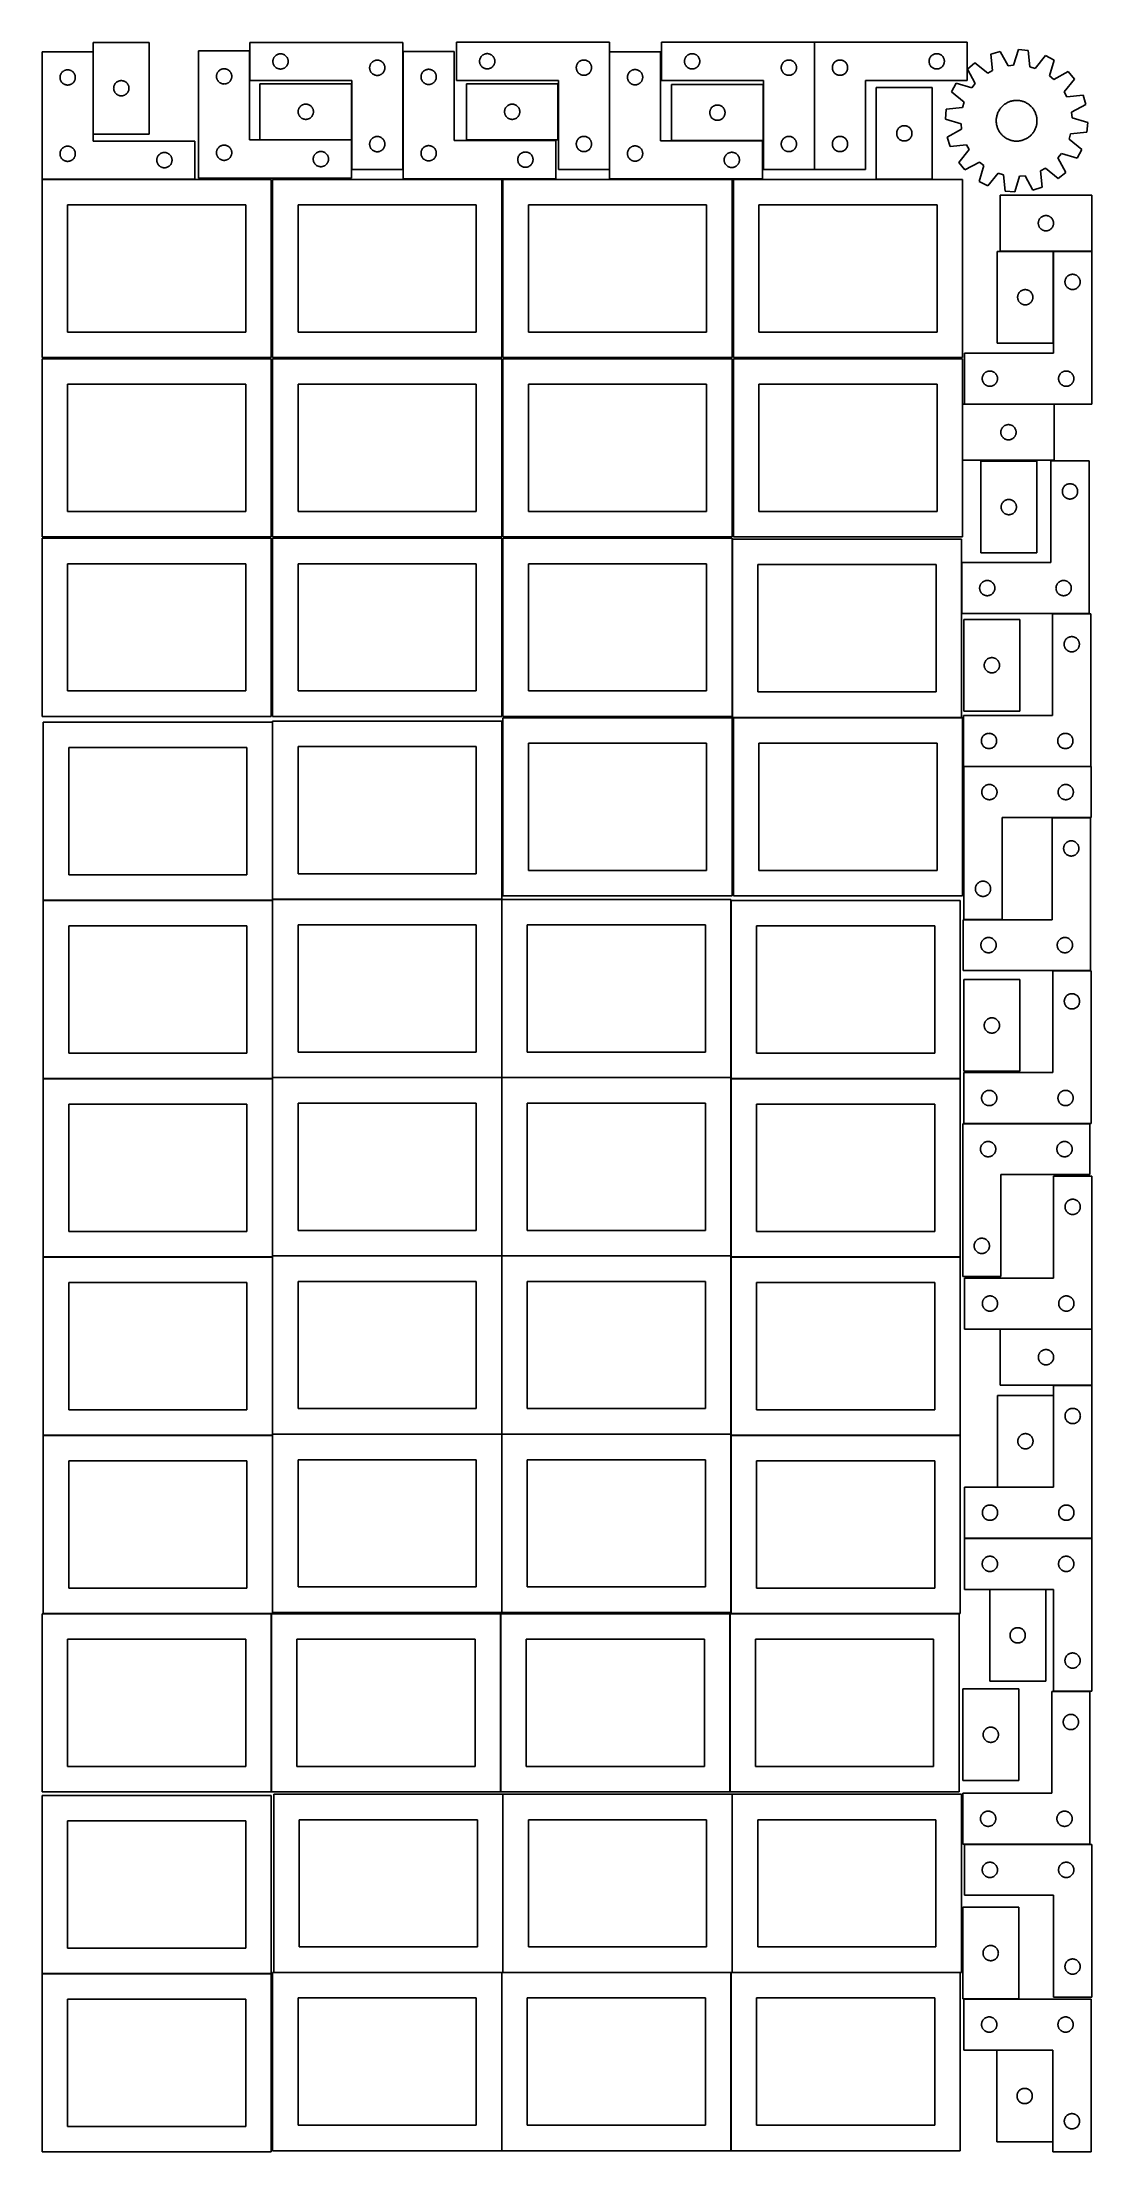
# Model space of a CAD drawing. Header units: millimetres. Extents: x 7 to 1243, y 7 to 2493.
import ezdxf

# ---------------------------------------------------------------- set-up
doc = ezdxf.new("R2010")
doc.units = ezdxf.units.MM
doc.layers.add('COMMON', color=5, linetype='CONTINUOUS', true_color=0x0000ff)
doc.layers.add('CUT', color=7, linetype='CONTINUOUS', true_color=0x000000)

msp = doc.modelspace()

# ---------------------------------------------------------------- linework, layer by layer
at = {"layer": 'COMMON'}
for p, q in [((277.941928, 1691.883868), (277.941928, 1483.204802)), ((7.841928, 1481.783867), (277.841928, 1481.783867)), ((277.941928, 1481.683867), (277.941928, 1273.004801)), ((278.041929, 1483.104801), (548.041929, 1483.104801)), ((548.141929, 1483.004801), (548.141929, 1273.004801)), ((818.34193, 1481.683867), (818.34193, 1273.004801)), ((7.841928, 1271.583866), (277.841928, 1271.583866)), ((277.941928, 1271.483866), (277.941928, 1062.8048)), ((278.041929, 1272.9048), (548.041929, 1272.9048)), ((548.141929, 1272.8048), (548.141929, 1062.8048)), ((548.24193, 1272.9048), (818.24193, 1272.9048)), ((818.34193, 1271.483866), (818.34193, 1062.8048)), ((818.441931, 1271.583866), (1088.441931, 1271.583866)), ((7.841928, 1061.383865), (277.841928, 1061.383865)), ((277.941928, 1061.283865), (277.941928, 852.604799)), ((278.041929, 1062.704799), (548.041929, 1062.704799)), ((548.141929, 1062.604799), (548.141929, 852.604799)), ((548.24193, 1062.704799), (818.24193, 1062.704799)), ((818.34193, 1061.283865), (818.34193, 852.604799)), ((818.441931, 1061.383865), (1088.441931, 1061.383865)), ((7.841928, 851.183864), (277.841928, 851.183864)), ((277.941928, 851.083864), (277.941928, 642.404798)), ((278.041929, 852.504798), (548.041929, 852.504798)), ((548.141929, 852.404798), (548.141929, 642.404798)), ((548.24193, 852.504798), (818.24193, 852.504798)), ((818.34193, 851.083864), (818.34193, 642.404798)), ((818.441931, 851.183864), (1088.441931, 851.183864)), ((276.520933, 640.983864), (7.841928, 640.983864)), ((276.620933, 640.883863), (276.620933, 430.883863)), ((546.820935, 430.883863), (546.820935, 640.883863)), ((817.020935, 640.883863), (817.020935, 430.883863)), ((818.441931, 640.983863), (1087.120936, 640.983863)), ((549.462863, 428.041933), (549.462863, 218.041933)), ((819.662864, 428.041933), (819.662864, 218.041933)), ((6.520933, 216.620967), (276.520933, 216.620967)), ((279.362863, 217.941932), (548.041929, 217.941932)), ((548.141929, 217.841932), (548.141929, 7.841932)), ((549.562864, 217.941932), (818.24193, 217.941932)), ((818.34193, 217.841932), (818.34193, 7.841932)), ((819.762865, 217.941932), (1088.441931, 217.941932))]:
    msp.add_line(p, q, dxfattribs=at)
at = {"layer": 'CUT'}
for p, q in [((66.739921, 2493.165589), (66.739921, 2385.165589)), ((132.739921, 2493.165589), (66.739921, 2493.165589)), ((132.739921, 2385.165589), (132.739921, 2493.165589)), ((431.401117, 2493.294501), (251.401117, 2493.294501)), ((251.401117, 2493.294501), (251.401117, 2448.294501)), ((431.401117, 2343.294501), (431.401117, 2493.294501)), ((674.968134, 2493.471258), (494.968134, 2493.471258)), ((494.968134, 2493.471258), (494.968134, 2448.471258)), ((674.968134, 2343.471258), (674.968134, 2493.471258)), ((916.496943, 2493.430975), (736.496943, 2493.430975)), ((736.496943, 2493.430975), (736.496943, 2448.430975)), ((916.496943, 2343.430975), (916.496943, 2493.430975)), ((916.724819, 2493.444399), (1096.724819, 2493.444399)), ((916.724819, 2343.444399), (916.724819, 2493.444399)), ((1096.724819, 2493.444399), (1096.724819, 2448.444399)), ((66.520933, 2481.962954), (6.520933, 2481.962954)), ((6.520933, 2481.962954), (6.520933, 2331.962954)), ((66.520933, 2376.962954), (66.520933, 2481.962954)), ((250.91467, 2483.173892), (190.91467, 2483.173892)), ((190.91467, 2483.173892), (190.91467, 2333.173892)), ((219.158857, 2462.000959), (219.739935, 2462.096895)), ((219.739935, 2462.096895), (220.326042, 2462.154622)), ((220.326042, 2462.154622), (220.91467, 2462.173892)), ((220.91467, 2462.173892), (221.503298, 2462.154622)), ((221.503298, 2462.154622), (222.089406, 2462.096895)), ((222.089406, 2462.096895), (222.670483, 2462.000959)), ((250.91467, 2378.173892), (250.91467, 2483.173892)), ((278.401117, 2470.794501), (278.420387, 2471.383129)), ((278.420387, 2470.205872), (278.401117, 2470.794501)), ((278.420387, 2471.383129), (278.478114, 2471.969236)), ((278.478114, 2469.619765), (278.420387, 2470.205872)), ((278.478114, 2471.969236), (278.57405, 2472.550313)), ((278.57405, 2469.038688), (278.478114, 2469.619765)), ((278.57405, 2472.550313), (278.707785, 2473.123872)), ((278.707785, 2468.465129), (278.57405, 2469.038688)), ((278.707785, 2473.123872), (278.878746, 2473.687456)), ((278.878746, 2467.901545), (278.707785, 2468.465129)), ((278.878746, 2473.687456), (279.086202, 2474.238651)), ((279.086202, 2467.35035), (278.878746, 2467.901545)), ((279.086202, 2474.238651), (279.329263, 2474.775099)), ((279.329263, 2466.813902), (279.086202, 2467.35035)), ((279.329263, 2474.775099), (279.606889, 2475.294501)), ((279.606889, 2466.294501), (279.329263, 2466.813902)), ((279.606889, 2475.294501), (279.917891, 2475.794633)), ((279.917891, 2465.794368), (279.606889, 2466.294501)), ((279.917891, 2475.794633), (280.260937, 2476.273353)), ((280.260937, 2465.315648), (279.917891, 2465.794368)), ((280.260937, 2476.273353), (280.634559, 2476.728613)), ((280.634559, 2464.860388), (280.260937, 2465.315648)), ((280.634559, 2476.728613), (281.037156, 2477.158462)), ((281.037156, 2464.43054), (280.634559, 2464.860388)), ((281.037156, 2477.158462), (281.467005, 2477.561059)), ((281.467005, 2464.027942), (281.037156, 2464.43054)), ((281.467005, 2477.561059), (281.922265, 2477.934681)), ((281.922265, 2463.654321), (281.467005, 2464.027942)), ((281.922265, 2477.934681), (282.400985, 2478.277727)), ((282.400985, 2463.311274), (281.922265, 2463.654321)), ((282.400985, 2478.277727), (282.901117, 2478.588729)), ((282.901117, 2463.000272), (282.400985, 2463.311274)), ((282.901117, 2478.588729), (283.420519, 2478.866355)), ((283.420519, 2462.722646), (282.901117, 2463.000272)), ((283.420519, 2478.866355), (283.956967, 2479.109416)), ((283.956967, 2462.479585), (283.420519, 2462.722646)), ((283.956967, 2479.109416), (284.508162, 2479.316872)), ((284.508162, 2462.272129), (283.956967, 2462.479585)), ((284.508162, 2479.316872), (285.071746, 2479.487833)), ((285.071746, 2462.101168), (284.508162, 2462.272129)), ((285.071746, 2479.487833), (285.645305, 2479.621568)), ((285.645305, 2461.967433), (285.071746, 2462.101168)), ((285.645305, 2479.621568), (286.226382, 2479.717504)), ((286.226382, 2479.717504), (286.812489, 2479.775231)), ((286.812489, 2479.775231), (287.401117, 2479.794501)), ((287.401117, 2479.794501), (287.989746, 2479.775231)), ((287.989746, 2479.775231), (288.575853, 2479.717504)), ((288.575853, 2479.717504), (289.15693, 2479.621568)), ((289.15693, 2479.621568), (289.730489, 2479.487833)), ((289.730489, 2462.101168), (289.15693, 2461.967433)), ((289.730489, 2479.487833), (290.294073, 2479.316872)), ((290.294073, 2462.272129), (289.730489, 2462.101168)), ((290.294073, 2479.316872), (290.845268, 2479.109416)), ((290.845268, 2462.479585), (290.294073, 2462.272129)), ((290.845268, 2479.109416), (291.381716, 2478.866355)), ((291.381716, 2462.722646), (290.845268, 2462.479585)), ((291.381716, 2478.866355), (291.901117, 2478.588729)), ((291.901117, 2463.000272), (291.381716, 2462.722646)), ((291.901117, 2478.588729), (292.40125, 2478.277727)), ((292.40125, 2463.311274), (291.901117, 2463.000272)), ((292.40125, 2478.277727), (292.87997, 2477.934681)), ((292.87997, 2463.654321), (292.40125, 2463.311274)), ((292.87997, 2477.934681), (293.33523, 2477.561059)), ((293.33523, 2464.027942), (292.87997, 2463.654321)), ((293.33523, 2477.561059), (293.765078, 2477.158462)), ((293.765078, 2464.43054), (293.33523, 2464.027942)), ((293.765078, 2477.158462), (294.167676, 2476.728613)), ((294.167676, 2464.860388), (293.765078, 2464.43054)), ((294.167676, 2476.728613), (294.541298, 2476.273353)), ((294.541298, 2465.315648), (294.167676, 2464.860388)), ((294.541298, 2476.273353), (294.884344, 2475.794633)), ((294.884344, 2465.794368), (294.541298, 2465.315648)), ((294.884344, 2475.794633), (295.195346, 2475.294501)), ((295.195346, 2466.294501), (294.884344, 2465.794368)), ((295.195346, 2475.294501), (295.472972, 2474.775099)), ((295.472972, 2466.813902), (295.195346, 2466.294501)), ((295.472972, 2474.775099), (295.716033, 2474.238651)), ((295.716033, 2467.35035), (295.472972, 2466.813902)), ((295.716033, 2474.238651), (295.923489, 2473.687456)), ((295.923489, 2467.901545), (295.716033, 2467.35035)), ((295.923489, 2473.687456), (296.09445, 2473.123872)), ((296.09445, 2468.465129), (295.923489, 2467.901545)), ((296.09445, 2473.123872), (296.228185, 2472.550313)), ((296.228185, 2469.038688), (296.09445, 2468.465129)), ((296.228185, 2472.550313), (296.324121, 2471.969236)), ((296.324121, 2469.619765), (296.228185, 2469.038688)), ((296.324121, 2471.969236), (296.381848, 2471.383129)), ((296.381848, 2470.205872), (296.324121, 2469.619765)), ((296.381848, 2471.383129), (296.401117, 2470.794501)), ((296.401117, 2470.794501), (296.381848, 2470.205872)), ((392.401117, 2463.294501), (392.420387, 2463.883129)), ((392.420387, 2462.705872), (392.401117, 2463.294501)), ((392.420387, 2463.883129), (392.478114, 2464.469236)), ((392.478114, 2462.119765), (392.420387, 2462.705872)), ((392.478114, 2464.469236), (392.57405, 2465.050313)), ((392.57405, 2461.538688), (392.478114, 2462.119765)), ((392.57405, 2465.050313), (392.707785, 2465.623872)), ((392.707785, 2465.623872), (392.878746, 2466.187456)), ((392.878746, 2466.187456), (393.086202, 2466.738651)), ((393.086202, 2466.738651), (393.329263, 2467.275099)), ((393.329263, 2467.275099), (393.606889, 2467.794501)), ((393.606889, 2467.794501), (393.917891, 2468.294633)), ((393.917891, 2468.294633), (394.260937, 2468.773353)), ((394.260937, 2468.773353), (394.634559, 2469.228613)), ((394.634559, 2469.228613), (395.037156, 2469.658462)), ((395.037156, 2469.658462), (395.467005, 2470.061059)), ((395.467005, 2470.061059), (395.922265, 2470.434681)), ((395.922265, 2470.434681), (396.400985, 2470.777727)), ((396.400985, 2470.777727), (396.901117, 2471.088729)), ((396.901117, 2471.088729), (397.420519, 2471.366355)), ((397.420519, 2471.366355), (397.956967, 2471.609416)), ((397.956967, 2471.609416), (398.508162, 2471.816872)), ((398.508162, 2471.816872), (399.071746, 2471.987833)), ((399.071746, 2471.987833), (399.645305, 2472.121568)), ((399.645305, 2472.121568), (400.226382, 2472.217504)), ((400.226382, 2472.217504), (400.812489, 2472.275231)), ((400.812489, 2472.275231), (401.401117, 2472.294501)), ((401.401117, 2472.294501), (401.989746, 2472.275231)), ((401.989746, 2472.275231), (402.575853, 2472.217504)), ((402.575853, 2472.217504), (403.15693, 2472.121568)), ((403.15693, 2472.121568), (403.730489, 2471.987833)), ((403.730489, 2471.987833), (404.294073, 2471.816872)), ((404.294073, 2471.816872), (404.845268, 2471.609416)), ((404.845268, 2471.609416), (405.381716, 2471.366355)), ((405.381716, 2471.366355), (405.901117, 2471.088729)), ((405.901117, 2471.088729), (406.40125, 2470.777727)), ((406.40125, 2470.777727), (406.87997, 2470.434681)), ((406.87997, 2470.434681), (407.33523, 2470.061059)), ((407.33523, 2470.061059), (407.765078, 2469.658462)), ((407.765078, 2469.658462), (408.167676, 2469.228613)), ((408.167676, 2469.228613), (408.541298, 2468.773353)), ((408.541298, 2468.773353), (408.884344, 2468.294633)), ((408.884344, 2468.294633), (409.195346, 2467.794501)), ((409.195346, 2467.794501), (409.472972, 2467.275099)), ((409.472972, 2467.275099), (409.716033, 2466.738651)), ((409.716033, 2466.738651), (409.923489, 2466.187456)), ((409.923489, 2466.187456), (410.09445, 2465.623872)), ((410.09445, 2465.623872), (410.228185, 2465.050313)), ((410.228185, 2465.050313), (410.324121, 2464.469236)), ((410.324121, 2462.119765), (410.228185, 2461.538688)), ((410.324121, 2464.469236), (410.381848, 2463.883129)), ((410.381848, 2462.705872), (410.324121, 2462.119765)), ((410.381848, 2463.883129), (410.401117, 2463.294501)), ((410.401117, 2463.294501), (410.381848, 2462.705872)), ((491.957639, 2482.526187), (431.957639, 2482.526187)), ((431.957639, 2482.526187), (431.957639, 2332.526187)), ((491.957639, 2377.526187), (491.957639, 2482.526187)), ((521.968134, 2470.971258), (521.987404, 2471.559887)), ((521.987404, 2470.38263), (521.968134, 2470.971258)), ((521.987404, 2471.559887), (522.04513, 2472.145994)), ((522.04513, 2469.796523), (521.987404, 2470.38263)), ((522.04513, 2472.145994), (522.141067, 2472.727071)), ((522.141067, 2469.215446), (522.04513, 2469.796523)), ((522.141067, 2472.727071), (522.274802, 2473.30063)), ((522.274802, 2468.641887), (522.141067, 2469.215446)), ((522.274802, 2473.30063), (522.445763, 2473.864214)), ((522.445763, 2468.078303), (522.274802, 2468.641887)), ((522.445763, 2473.864214), (522.653218, 2474.415409)), ((522.653218, 2467.527108), (522.445763, 2468.078303)), ((522.653218, 2474.415409), (522.896279, 2474.951857)), ((522.896279, 2466.99066), (522.653218, 2467.527108)), ((522.896279, 2474.951857), (523.173905, 2475.471258)), ((523.173905, 2466.471258), (522.896279, 2466.99066)), ((523.173905, 2475.471258), (523.484908, 2475.971391)), ((523.484908, 2465.971126), (523.173905, 2466.471258)), ((523.484908, 2475.971391), (523.827954, 2476.450111)), ((523.827954, 2465.492406), (523.484908, 2465.971126)), ((523.827954, 2476.450111), (524.201576, 2476.905371)), ((524.201576, 2465.037146), (523.827954, 2465.492406)), ((524.201576, 2476.905371), (524.604173, 2477.335219)), ((524.604173, 2464.607297), (524.201576, 2465.037146)), ((524.604173, 2477.335219), (525.034022, 2477.737817)), ((525.034022, 2464.2047), (524.604173, 2464.607297)), ((525.034022, 2477.737817), (525.489281, 2478.111438)), ((525.489281, 2463.831078), (525.034022, 2464.2047)), ((525.489281, 2478.111438), (525.968002, 2478.454485)), ((525.968002, 2463.488032), (525.489281, 2463.831078)), ((525.968002, 2478.454485), (526.468134, 2478.765487)), ((526.468134, 2463.17703), (525.968002, 2463.488032)), ((526.468134, 2478.765487), (526.987536, 2479.043113)), ((526.987536, 2462.899404), (526.468134, 2463.17703)), ((526.987536, 2479.043113), (527.523983, 2479.286174)), ((527.523983, 2462.656343), (526.987536, 2462.899404)), ((527.523983, 2479.286174), (528.075179, 2479.49363)), ((528.075179, 2462.448887), (527.523983, 2462.656343)), ((528.075179, 2479.49363), (528.638763, 2479.664591)), ((528.638763, 2462.277926), (528.075179, 2462.448887)), ((528.638763, 2479.664591), (529.212321, 2479.798326)), ((529.212321, 2462.144191), (528.638763, 2462.277926)), ((529.212321, 2479.798326), (529.793398, 2479.894262)), ((529.793398, 2462.048255), (529.212321, 2462.144191)), ((529.793398, 2479.894262), (530.379506, 2479.951989)), ((530.379506, 2479.951989), (530.968134, 2479.971258)), ((530.968134, 2479.971258), (531.556762, 2479.951989)), ((531.556762, 2479.951989), (532.14287, 2479.894262)), ((532.14287, 2479.894262), (532.723947, 2479.798326)), ((532.723947, 2462.144191), (532.14287, 2462.048255)), ((532.723947, 2479.798326), (533.297505, 2479.664591)), ((533.297505, 2462.277926), (532.723947, 2462.144191)), ((533.297505, 2479.664591), (533.861089, 2479.49363)), ((533.861089, 2462.448887), (533.297505, 2462.277926)), ((533.861089, 2479.49363), (534.412285, 2479.286174)), ((534.412285, 2462.656343), (533.861089, 2462.448887)), ((534.412285, 2479.286174), (534.948732, 2479.043113)), ((534.948732, 2462.899404), (534.412285, 2462.656343)), ((534.948732, 2479.043113), (535.468134, 2478.765487)), ((535.468134, 2463.17703), (534.948732, 2462.899404)), ((535.468134, 2478.765487), (535.968266, 2478.454485)), ((535.968266, 2463.488032), (535.468134, 2463.17703)), ((535.968266, 2478.454485), (536.446987, 2478.111438)), ((536.446987, 2463.831078), (535.968266, 2463.488032)), ((536.446987, 2478.111438), (536.902246, 2477.737817)), ((536.902246, 2464.2047), (536.446987, 2463.831078)), ((536.902246, 2477.737817), (537.332095, 2477.335219)), ((537.332095, 2464.607297), (536.902246, 2464.2047)), ((537.332095, 2477.335219), (537.734692, 2476.905371)), ((537.734692, 2465.037146), (537.332095, 2464.607297)), ((537.734692, 2476.905371), (538.108314, 2476.450111)), ((538.108314, 2465.492406), (537.734692, 2465.037146)), ((538.108314, 2476.450111), (538.451361, 2475.971391)), ((538.451361, 2465.971126), (538.108314, 2465.492406)), ((538.451361, 2475.971391), (538.762363, 2475.471258)), ((538.762363, 2466.471258), (538.451361, 2465.971126)), ((538.762363, 2475.471258), (539.039989, 2474.951857)), ((539.039989, 2466.99066), (538.762363, 2466.471258)), ((539.039989, 2474.951857), (539.28305, 2474.415409)), ((539.28305, 2467.527108), (539.039989, 2466.99066)), ((539.28305, 2474.415409), (539.490505, 2473.864214)), ((539.490505, 2468.078303), (539.28305, 2467.527108)), ((539.490505, 2473.864214), (539.661466, 2473.30063)), ((539.661466, 2468.641887), (539.490505, 2468.078303)), ((539.661466, 2473.30063), (539.795202, 2472.727071)), ((539.795202, 2469.215446), (539.661466, 2468.641887)), ((539.795202, 2472.727071), (539.891138, 2472.145994)), ((539.891138, 2469.796523), (539.795202, 2469.215446)), ((539.891138, 2472.145994), (539.948864, 2471.559887)), ((539.948864, 2470.38263), (539.891138, 2469.796523)), ((539.948864, 2471.559887), (539.968134, 2470.971258)), ((539.968134, 2470.971258), (539.948864, 2470.38263)), ((635.968134, 2463.471258), (635.987404, 2464.059887)), ((635.987404, 2462.88263), (635.968134, 2463.471258)), ((635.987404, 2464.059887), (636.04513, 2464.645994)), ((636.04513, 2462.296523), (635.987404, 2462.88263)), ((636.04513, 2464.645994), (636.141067, 2465.227071)), ((636.141067, 2461.715446), (636.04513, 2462.296523)), ((636.141067, 2465.227071), (636.274802, 2465.80063)), ((636.274802, 2465.80063), (636.445763, 2466.364214)), ((636.445763, 2466.364214), (636.653218, 2466.915409)), ((636.653218, 2466.915409), (636.896279, 2467.451857)), ((636.896279, 2467.451857), (637.173905, 2467.971258)), ((637.173905, 2467.971258), (637.484908, 2468.471391)), ((637.484908, 2468.471391), (637.827954, 2468.950111)), ((637.827954, 2468.950111), (638.201576, 2469.405371)), ((638.201576, 2469.405371), (638.604173, 2469.835219)), ((638.604173, 2469.835219), (639.034022, 2470.237817)), ((639.034022, 2470.237817), (639.489281, 2470.611438)), ((639.489281, 2470.611438), (639.968002, 2470.954485)), ((639.968002, 2470.954485), (640.468134, 2471.265487)), ((640.468134, 2471.265487), (640.987536, 2471.543113)), ((640.987536, 2471.543113), (641.523983, 2471.786174)), ((641.523983, 2471.786174), (642.075179, 2471.99363)), ((642.075179, 2471.99363), (642.638763, 2472.164591)), ((642.638763, 2472.164591), (643.212321, 2472.298326)), ((643.212321, 2472.298326), (643.793398, 2472.394262)), ((643.793398, 2472.394262), (644.379506, 2472.451989)), ((644.379506, 2472.451989), (644.968134, 2472.471258)), ((644.968134, 2472.471258), (645.556762, 2472.451989)), ((645.556762, 2472.451989), (646.14287, 2472.394262)), ((646.14287, 2472.394262), (646.723947, 2472.298326)), ((646.723947, 2472.298326), (647.297505, 2472.164591)), ((647.297505, 2472.164591), (647.861089, 2471.99363)), ((647.861089, 2471.99363), (648.412285, 2471.786174)), ((648.412285, 2471.786174), (648.948732, 2471.543113)), ((648.948732, 2471.543113), (649.468134, 2471.265487)), ((649.468134, 2471.265487), (649.968266, 2470.954485)), ((649.968266, 2470.954485), (650.446987, 2470.611438)), ((650.446987, 2470.611438), (650.902246, 2470.237817)), ((650.902246, 2470.237817), (651.332095, 2469.835219)), ((651.332095, 2469.835219), (651.734692, 2469.405371)), ((651.734692, 2469.405371), (652.108314, 2468.950111)), ((652.108314, 2468.950111), (652.451361, 2468.471391)), ((652.451361, 2468.471391), (652.762363, 2467.971258)), ((652.762363, 2467.971258), (653.039989, 2467.451857)), ((653.039989, 2467.451857), (653.28305, 2466.915409)), ((653.28305, 2466.915409), (653.490505, 2466.364214)), ((653.490505, 2466.364214), (653.661466, 2465.80063)), ((653.661466, 2465.80063), (653.795202, 2465.227071)), ((653.795202, 2465.227071), (653.891138, 2464.645994)), ((653.891138, 2462.296523), (653.795202, 2461.715446)), ((653.891138, 2464.645994), (653.948864, 2464.059887)), ((653.948864, 2462.88263), (653.891138, 2462.296523)), ((653.948864, 2464.059887), (653.968134, 2463.471258)), ((653.968134, 2463.471258), (653.948864, 2462.88263)), ((735.214231, 2482.193667), (675.214231, 2482.193667)), ((675.214231, 2482.193667), (675.214231, 2332.193667)), ((735.214231, 2377.193667), (735.214231, 2482.193667)), ((763.496943, 2470.930975), (763.516212, 2471.519603)), ((763.516212, 2470.342347), (763.496943, 2470.930975)), ((763.516212, 2471.519603), (763.573939, 2472.105711)), ((763.573939, 2469.756239), (763.516212, 2470.342347)), ((763.573939, 2472.105711), (763.669875, 2472.686788)), ((763.669875, 2469.175162), (763.573939, 2469.756239)), ((763.669875, 2472.686788), (763.80361, 2473.260347)), ((763.80361, 2468.601604), (763.669875, 2469.175162)), ((763.80361, 2473.260347), (763.974571, 2473.82393)), ((763.974571, 2468.03802), (763.80361, 2468.601604)), ((763.974571, 2473.82393), (764.182027, 2474.375126)), ((764.182027, 2467.486824), (763.974571, 2468.03802)), ((764.182027, 2474.375126), (764.425088, 2474.911573)), ((764.425088, 2466.950377), (764.182027, 2467.486824)), ((764.425088, 2474.911573), (764.702714, 2475.430975)), ((764.702714, 2466.430975), (764.425088, 2466.950377)), ((764.702714, 2475.430975), (765.013716, 2475.931107)), ((765.013716, 2465.930843), (764.702714, 2466.430975)), ((765.013716, 2475.931107), (765.356763, 2476.409828)), ((765.356763, 2465.452122), (765.013716, 2465.930843)), ((765.356763, 2476.409828), (765.730384, 2476.865088)), ((765.730384, 2464.996863), (765.356763, 2465.452122)), ((765.730384, 2476.865088), (766.132982, 2477.294936)), ((766.132982, 2464.567014), (765.730384, 2464.996863)), ((766.132982, 2477.294936), (766.56283, 2477.697533)), ((766.56283, 2464.164417), (766.132982, 2464.567014)), ((766.56283, 2477.697533), (767.01809, 2478.071155)), ((767.01809, 2463.790795), (766.56283, 2464.164417)), ((767.01809, 2478.071155), (767.496811, 2478.414202)), ((767.496811, 2463.447749), (767.01809, 2463.790795)), ((767.496811, 2478.414202), (767.996943, 2478.725204)), ((767.996943, 2463.136747), (767.496811, 2463.447749)), ((767.996943, 2478.725204), (768.516344, 2479.00283)), ((768.516344, 2462.859121), (767.996943, 2463.136747)), ((768.516344, 2479.00283), (769.052792, 2479.245891)), ((769.052792, 2462.616059), (768.516344, 2462.859121)), ((769.052792, 2479.245891), (769.603987, 2479.453346)), ((769.603987, 2462.408604), (769.052792, 2462.616059)), ((769.603987, 2479.453346), (770.167571, 2479.624308)), ((770.167571, 2462.237643), (769.603987, 2462.408604)), ((770.167571, 2479.624308), (770.74113, 2479.758043)), ((770.74113, 2462.103908), (770.167571, 2462.237643)), ((770.74113, 2479.758043), (771.322207, 2479.853979)), ((771.322207, 2462.007971), (770.74113, 2462.103908)), ((771.322207, 2479.853979), (771.908314, 2479.911706)), ((771.908314, 2479.911706), (772.496943, 2479.930975)), ((772.496943, 2479.930975), (773.085571, 2479.911706)), ((773.085571, 2479.911706), (773.671678, 2479.853979)), ((773.671678, 2479.853979), (774.252756, 2479.758043)), ((774.252756, 2462.103908), (773.671678, 2462.007971)), ((774.252756, 2479.758043), (774.826314, 2479.624308)), ((774.826314, 2462.237643), (774.252756, 2462.103908)), ((774.826314, 2479.624308), (775.389898, 2479.453346)), ((775.389898, 2462.408604), (774.826314, 2462.237643)), ((775.389898, 2479.453346), (775.941094, 2479.245891)), ((775.941094, 2462.616059), (775.389898, 2462.408604)), ((775.941094, 2479.245891), (776.477541, 2479.00283)), ((776.477541, 2462.859121), (775.941094, 2462.616059)), ((776.477541, 2479.00283), (776.996943, 2478.725204)), ((776.996943, 2463.136747), (776.477541, 2462.859121)), ((776.996943, 2478.725204), (777.497075, 2478.414202)), ((777.497075, 2463.447749), (776.996943, 2463.136747)), ((777.497075, 2478.414202), (777.975796, 2478.071155)), ((777.975796, 2463.790795), (777.497075, 2463.447749)), ((777.975796, 2478.071155), (778.431055, 2477.697533)), ((778.431055, 2464.164417), (777.975796, 2463.790795)), ((778.431055, 2477.697533), (778.860904, 2477.294936)), ((778.860904, 2464.567014), (778.431055, 2464.164417)), ((778.860904, 2477.294936), (779.263501, 2476.865088)), ((779.263501, 2464.996863), (778.860904, 2464.567014)), ((779.263501, 2476.865088), (779.637123, 2476.409828)), ((779.637123, 2465.452122), (779.263501, 2464.996863)), ((779.637123, 2476.409828), (779.980169, 2475.931107)), ((779.980169, 2465.930843), (779.637123, 2465.452122)), ((779.980169, 2475.931107), (780.291171, 2475.430975)), ((780.291171, 2466.430975), (779.980169, 2465.930843)), ((780.291171, 2475.430975), (780.568797, 2474.911573)), ((780.568797, 2466.950377), (780.291171, 2466.430975)), ((780.568797, 2474.911573), (780.811858, 2474.375126)), ((780.811858, 2467.486824), (780.568797, 2466.950377)), ((780.811858, 2474.375126), (781.019314, 2473.82393)), ((781.019314, 2468.03802), (780.811858, 2467.486824)), ((781.019314, 2473.82393), (781.190275, 2473.260347)), ((781.190275, 2468.601604), (781.019314, 2468.03802)), ((781.190275, 2473.260347), (781.32401, 2472.686788)), ((781.32401, 2469.175162), (781.190275, 2468.601604)), ((781.32401, 2472.686788), (781.419946, 2472.105711)), ((781.419946, 2469.756239), (781.32401, 2469.175162)), ((781.419946, 2472.105711), (781.477673, 2471.519603)), ((781.477673, 2470.342347), (781.419946, 2469.756239)), ((781.477673, 2471.519603), (781.496943, 2470.930975)), ((781.496943, 2470.930975), (781.477673, 2470.342347)), ((877.496943, 2463.430975), (877.516212, 2464.019603)), ((877.516212, 2462.842347), (877.496943, 2463.430975)), ((877.516212, 2464.019603), (877.573939, 2464.605711)), ((877.573939, 2462.256239), (877.516212, 2462.842347)), ((877.573939, 2464.605711), (877.669875, 2465.186788)), ((877.669875, 2461.675162), (877.573939, 2462.256239)), ((877.669875, 2465.186788), (877.80361, 2465.760347)), ((877.80361, 2465.760347), (877.974571, 2466.32393)), ((877.974571, 2466.32393), (878.182027, 2466.875126)), ((878.182027, 2466.875126), (878.425088, 2467.411573)), ((878.425088, 2467.411573), (878.702714, 2467.930975)), ((878.702714, 2467.930975), (879.013716, 2468.431107)), ((879.013716, 2468.431107), (879.356763, 2468.909828)), ((879.356763, 2468.909828), (879.730384, 2469.365088)), ((879.730384, 2469.365088), (880.132982, 2469.794936)), ((880.132982, 2469.794936), (880.56283, 2470.197533)), ((880.56283, 2470.197533), (881.01809, 2470.571155)), ((881.01809, 2470.571155), (881.496811, 2470.914202)), ((881.496811, 2470.914202), (881.996943, 2471.225204)), ((881.996943, 2471.225204), (882.516344, 2471.50283)), ((882.516344, 2471.50283), (883.052792, 2471.745891)), ((883.052792, 2471.745891), (883.603987, 2471.953346)), ((883.603987, 2471.953346), (884.167571, 2472.124308)), ((884.167571, 2472.124308), (884.74113, 2472.258043)), ((884.74113, 2472.258043), (885.322207, 2472.353979)), ((885.322207, 2472.353979), (885.908314, 2472.411706)), ((885.908314, 2472.411706), (886.496943, 2472.430975)), ((886.496943, 2472.430975), (887.085571, 2472.411706)), ((887.085571, 2472.411706), (887.671678, 2472.353979)), ((887.671678, 2472.353979), (888.252756, 2472.258043)), ((888.252756, 2472.258043), (888.826314, 2472.124308)), ((888.826314, 2472.124308), (889.389898, 2471.953346)), ((889.389898, 2471.953346), (889.941094, 2471.745891)), ((889.941094, 2471.745891), (890.477541, 2471.50283)), ((890.477541, 2471.50283), (890.996943, 2471.225204)), ((890.996943, 2471.225204), (891.497075, 2470.914202)), ((891.497075, 2470.914202), (891.975796, 2470.571155)), ((891.975796, 2470.571155), (892.431055, 2470.197533)), ((892.431055, 2470.197533), (892.860904, 2469.794936)), ((892.860904, 2469.794936), (893.263501, 2469.365088)), ((893.263501, 2469.365088), (893.637123, 2468.909828)), ((893.637123, 2468.909828), (893.980169, 2468.431107)), ((893.980169, 2468.431107), (894.291171, 2467.930975)), ((894.291171, 2467.930975), (894.568797, 2467.411573)), ((894.568797, 2467.411573), (894.811858, 2466.875126)), ((894.811858, 2466.875126), (895.019314, 2466.32393)), ((895.019314, 2466.32393), (895.190275, 2465.760347)), ((895.190275, 2465.760347), (895.32401, 2465.186788)), ((895.32401, 2465.186788), (895.419946, 2464.605711)), ((895.419946, 2462.256239), (895.32401, 2461.675162)), ((895.419946, 2464.605711), (895.477673, 2464.019603)), ((895.477673, 2462.842347), (895.419946, 2462.256239)), ((895.477673, 2464.019603), (895.496943, 2463.430975)), ((895.496943, 2463.430975), (895.477673, 2462.842347)), ((937.744089, 2464.033028), (937.724819, 2463.444399)), ((937.724819, 2463.444399), (937.744089, 2462.855771)), ((937.801815, 2464.619135), (937.744089, 2464.033028)), ((937.744089, 2462.855771), (937.801815, 2462.269664)), ((937.897752, 2465.200212), (937.801815, 2464.619135)), ((937.801815, 2462.269664), (937.897752, 2461.688586)), ((938.031487, 2465.773771), (937.897752, 2465.200212)), ((938.202448, 2466.337355), (938.031487, 2465.773771)), ((938.409903, 2466.88855), (938.202448, 2466.337355)), ((938.652964, 2467.424998), (938.409903, 2466.88855)), ((938.930591, 2467.944399), (938.652964, 2467.424998)), ((939.241593, 2468.444531), (938.930591, 2467.944399)), ((939.584639, 2468.923252), (939.241593, 2468.444531)), ((939.958261, 2469.378512), (939.584639, 2468.923252)), ((940.360858, 2469.80836), (939.958261, 2469.378512)), ((940.790707, 2470.210958), (940.360858, 2469.80836)), ((941.245966, 2470.584579), (940.790707, 2470.210958)), ((941.724687, 2470.927626), (941.245966, 2470.584579)), ((942.224819, 2471.238628), (941.724687, 2470.927626)), ((942.744221, 2471.516254), (942.224819, 2471.238628)), ((943.280668, 2471.759315), (942.744221, 2471.516254)), ((943.831864, 2471.966771), (943.280668, 2471.759315)), ((944.395448, 2472.137732), (943.831864, 2471.966771)), ((944.969006, 2472.271467), (944.395448, 2472.137732)), ((945.550083, 2472.367403), (944.969006, 2472.271467)), ((946.136191, 2472.42513), (945.550083, 2472.367403)), ((946.724819, 2472.444399), (946.136191, 2472.42513)), ((947.313447, 2472.42513), (946.724819, 2472.444399)), ((947.899555, 2472.367403), (947.313447, 2472.42513)), ((948.480632, 2472.271467), (947.899555, 2472.367403)), ((949.054191, 2472.137732), (948.480632, 2472.271467)), ((949.617774, 2471.966771), (949.054191, 2472.137732)), ((950.16897, 2471.759315), (949.617774, 2471.966771)), ((950.705417, 2471.516254), (950.16897, 2471.759315)), ((951.224819, 2471.238628), (950.705417, 2471.516254)), ((951.724951, 2470.927626), (951.224819, 2471.238628)), ((952.203672, 2470.584579), (951.724951, 2470.927626)), ((952.658931, 2470.210958), (952.203672, 2470.584579)), ((953.08878, 2469.80836), (952.658931, 2470.210958)), ((953.491377, 2469.378512), (953.08878, 2469.80836)), ((953.864999, 2468.923252), (953.491377, 2469.378512)), ((954.208046, 2468.444531), (953.864999, 2468.923252)), ((954.519048, 2467.944399), (954.208046, 2468.444531)), ((954.796674, 2467.424998), (954.519048, 2467.944399)), ((955.039735, 2466.88855), (954.796674, 2467.424998)), ((955.24719, 2466.337355), (955.039735, 2466.88855)), ((955.418152, 2465.773771), (955.24719, 2466.337355)), ((955.551887, 2465.200212), (955.418152, 2465.773771)), ((955.647823, 2464.619135), (955.551887, 2465.200212)), ((955.551887, 2461.688586), (955.647823, 2462.269664)), ((955.705549, 2464.033028), (955.647823, 2464.619135)), ((955.647823, 2462.269664), (955.705549, 2462.855771)), ((955.724819, 2463.444399), (955.705549, 2464.033028)), ((955.705549, 2462.855771), (955.724819, 2463.444399)), ((1051.744089, 2471.533028), (1051.724819, 2470.944399)), ((1051.724819, 2470.944399), (1051.744089, 2470.355771)), ((1051.801815, 2472.119135), (1051.744089, 2471.533028)), ((1051.744089, 2470.355771), (1051.801815, 2469.769664)), ((1051.897752, 2472.700212), (1051.801815, 2472.119135)), ((1051.801815, 2469.769664), (1051.897752, 2469.188586)), ((1052.031487, 2473.273771), (1051.897752, 2472.700212)), ((1051.897752, 2469.188586), (1052.031487, 2468.615028)), ((1052.202448, 2473.837355), (1052.031487, 2473.273771)), ((1052.031487, 2468.615028), (1052.202448, 2468.051444)), ((1052.409903, 2474.38855), (1052.202448, 2473.837355)), ((1052.202448, 2468.051444), (1052.409903, 2467.500249)), ((1052.652964, 2474.924998), (1052.409903, 2474.38855)), ((1052.409903, 2467.500249), (1052.652964, 2466.963801)), ((1052.930591, 2475.444399), (1052.652964, 2474.924998)), ((1052.652964, 2466.963801), (1052.930591, 2466.444399)), ((1053.241593, 2475.944531), (1052.930591, 2475.444399)), ((1052.930591, 2466.444399), (1053.241593, 2465.944267)), ((1053.584639, 2476.423252), (1053.241593, 2475.944531)), ((1053.241593, 2465.944267), (1053.584639, 2465.465547)), ((1053.958261, 2476.878512), (1053.584639, 2476.423252)), ((1053.584639, 2465.465547), (1053.958261, 2465.010287)), ((1054.360858, 2477.30836), (1053.958261, 2476.878512)), ((1053.958261, 2465.010287), (1054.360858, 2464.580438)), ((1054.790707, 2477.710958), (1054.360858, 2477.30836)), ((1054.360858, 2464.580438), (1054.790707, 2464.177841)), ((1055.245966, 2478.084579), (1054.790707, 2477.710958)), ((1054.790707, 2464.177841), (1055.245966, 2463.804219)), ((1055.724687, 2478.427626), (1055.245966, 2478.084579)), ((1055.245966, 2463.804219), (1055.724687, 2463.461173)), ((1056.224819, 2478.738628), (1055.724687, 2478.427626)), ((1055.724687, 2463.461173), (1056.224819, 2463.150171)), ((1056.744221, 2479.016254), (1056.224819, 2478.738628)), ((1056.224819, 2463.150171), (1056.744221, 2462.872545)), ((1057.280668, 2479.259315), (1056.744221, 2479.016254)), ((1056.744221, 2462.872545), (1057.280668, 2462.629484)), ((1057.831864, 2479.466771), (1057.280668, 2479.259315)), ((1057.280668, 2462.629484), (1057.831864, 2462.422028)), ((1058.395448, 2479.637732), (1057.831864, 2479.466771)), ((1057.831864, 2462.422028), (1058.395448, 2462.251067)), ((1058.969006, 2479.771467), (1058.395448, 2479.637732)), ((1058.395448, 2462.251067), (1058.969006, 2462.117332)), ((1059.550083, 2479.867403), (1058.969006, 2479.771467)), ((1058.969006, 2462.117332), (1059.550083, 2462.021396)), ((1060.136191, 2479.92513), (1059.550083, 2479.867403)), ((1060.724819, 2479.944399), (1060.136191, 2479.92513)), ((1061.313447, 2479.92513), (1060.724819, 2479.944399)), ((1061.899555, 2479.867403), (1061.313447, 2479.92513)), ((1062.480632, 2479.771467), (1061.899555, 2479.867403)), ((1061.899555, 2462.021396), (1062.480632, 2462.117332)), ((1063.054191, 2479.637732), (1062.480632, 2479.771467)), ((1062.480632, 2462.117332), (1063.054191, 2462.251067)), ((1063.617774, 2479.466771), (1063.054191, 2479.637732)), ((1063.054191, 2462.251067), (1063.617774, 2462.422028)), ((1064.16897, 2479.259315), (1063.617774, 2479.466771)), ((1063.617774, 2462.422028), (1064.16897, 2462.629484)), ((1064.705417, 2479.016254), (1064.16897, 2479.259315)), ((1064.16897, 2462.629484), (1064.705417, 2462.872545)), ((1065.224819, 2478.738628), (1064.705417, 2479.016254)), ((1064.705417, 2462.872545), (1065.224819, 2463.150171)), ((1065.724951, 2478.427626), (1065.224819, 2478.738628)), ((1065.224819, 2463.150171), (1065.724951, 2463.461173)), ((1066.203672, 2478.084579), (1065.724951, 2478.427626)), ((1065.724951, 2463.461173), (1066.203672, 2463.804219)), ((1066.658931, 2477.710958), (1066.203672, 2478.084579)), ((1066.203672, 2463.804219), (1066.658931, 2464.177841)), ((1067.08878, 2477.30836), (1066.658931, 2477.710958)), ((1066.658931, 2464.177841), (1067.08878, 2464.580438)), ((1067.491377, 2476.878512), (1067.08878, 2477.30836)), ((1067.08878, 2464.580438), (1067.491377, 2465.010287)), ((1067.864999, 2476.423252), (1067.491377, 2476.878512)), ((1067.491377, 2465.010287), (1067.864999, 2465.465547)), ((1068.208046, 2475.944531), (1067.864999, 2476.423252)), ((1067.864999, 2465.465547), (1068.208046, 2465.944267)), ((1068.519048, 2475.444399), (1068.208046, 2475.944531)), ((1068.208046, 2465.944267), (1068.519048, 2466.444399)), ((1068.796674, 2474.924998), (1068.519048, 2475.444399)), ((1068.519048, 2466.444399), (1068.796674, 2466.963801)), ((1069.039735, 2474.38855), (1068.796674, 2474.924998)), ((1068.796674, 2466.963801), (1069.039735, 2467.500249)), ((1069.24719, 2473.837355), (1069.039735, 2474.38855)), ((1069.039735, 2467.500249), (1069.24719, 2468.051444)), ((1069.418152, 2473.273771), (1069.24719, 2473.837355)), ((1069.24719, 2468.051444), (1069.418152, 2468.615028)), ((1069.551887, 2472.700212), (1069.418152, 2473.273771)), ((1069.418152, 2468.615028), (1069.551887, 2469.188586)), ((1069.647823, 2472.119135), (1069.551887, 2472.700212)), ((1069.551887, 2469.188586), (1069.647823, 2469.769664)), ((1069.705549, 2471.533028), (1069.647823, 2472.119135)), ((1069.647823, 2469.769664), (1069.705549, 2470.355771)), ((1069.724819, 2470.944399), (1069.705549, 2471.533028)), ((1069.705549, 2470.355771), (1069.724819, 2470.944399)), ((1105.817263, 2469.034267), (1096.937761, 2461.669493)), ((1120.901082, 2456.871996), (1105.817263, 2469.034267)), ((1135.644899, 2482.618234), (1124.622932, 2479.212108)), ((1124.622932, 2479.212108), (1126.555856, 2459.932424)), ((1144.926231, 2465.609434), (1135.644899, 2482.618234)), ((1151.321736, 2466.272912), (1144.926231, 2465.609434)), ((1156.913962, 2484.824716), (1151.321736, 2466.272912)), ((1168.400401, 2483.753642), (1156.913962, 2484.824716)), ((1170.466247, 2464.487747), (1168.400401, 2483.753642)), ((1176.628825, 2462.653267), (1170.466247, 2464.487747)), ((1188.894837, 2477.652846), (1176.628825, 2462.653267)), ((1199.09704, 2472.267633), (1188.894837, 2477.652846)), ((1193.632894, 2453.677702), (1199.09704, 2472.267633)), ((27.520933, 2451.962954), (27.540202, 2452.551582)), ((27.540202, 2451.374326), (27.520933, 2451.962954)), ((27.540202, 2452.551582), (27.597929, 2453.13769)), ((27.597929, 2450.788218), (27.540202, 2451.374326)), ((27.597929, 2453.13769), (27.693865, 2453.718767)), ((27.693865, 2450.207141), (27.597929, 2450.788218)), ((27.693865, 2453.718767), (27.8276, 2454.292325)), ((27.8276, 2449.633583), (27.693865, 2450.207141)), ((27.8276, 2454.292325), (27.998561, 2454.855909)), ((27.998561, 2449.069999), (27.8276, 2449.633583)), ((27.998561, 2454.855909), (28.206017, 2455.407105)), ((28.206017, 2448.518803), (27.998561, 2449.069999)), ((28.206017, 2455.407105), (28.449078, 2455.943552)), ((28.449078, 2447.982356), (28.206017, 2448.518803)), ((28.449078, 2455.943552), (28.726704, 2456.462954)), ((28.726704, 2447.462954), (28.449078, 2447.982356)), ((28.726704, 2456.462954), (29.037706, 2456.963086)), ((29.037706, 2446.962822), (28.726704, 2447.462954)), ((29.037706, 2456.963086), (29.380752, 2457.441807)), ((29.380752, 2446.484101), (29.037706, 2446.962822)), ((29.380752, 2457.441807), (29.754374, 2457.897066)), ((29.754374, 2446.028842), (29.380752, 2446.484101)), ((29.754374, 2457.897066), (30.156972, 2458.326915)), ((30.156972, 2445.598993), (29.754374, 2446.028842)), ((30.156972, 2458.326915), (30.58682, 2458.729512)), ((30.58682, 2445.196396), (30.156972, 2445.598993)), ((30.58682, 2458.729512), (31.04208, 2459.103134)), ((31.04208, 2444.822774), (30.58682, 2445.196396)), ((31.04208, 2459.103134), (31.5208, 2459.446181)), ((31.5208, 2444.479728), (31.04208, 2444.822774)), ((31.5208, 2459.446181), (32.020933, 2459.757183)), ((32.020933, 2444.168725), (31.5208, 2444.479728)), ((32.020933, 2459.757183), (32.540334, 2460.034809)), ((32.540334, 2443.891099), (32.020933, 2444.168725)), ((32.540334, 2460.034809), (33.076782, 2460.27787)), ((33.076782, 2443.648038), (32.540334, 2443.891099)), ((33.076782, 2460.27787), (33.627977, 2460.485325)), ((33.627977, 2443.440583), (33.076782, 2443.648038)), ((33.627977, 2460.485325), (34.191561, 2460.656287)), ((34.191561, 2443.269622), (33.627977, 2443.440583)), ((34.191561, 2460.656287), (34.76512, 2460.790022)), ((34.76512, 2443.135887), (34.191561, 2443.269622)), ((34.76512, 2460.790022), (35.346197, 2460.885958)), ((35.346197, 2443.03995), (34.76512, 2443.135887)), ((35.346197, 2460.885958), (35.932304, 2460.943684)), ((35.932304, 2442.982224), (35.346197, 2443.03995)), ((35.932304, 2460.943684), (36.520933, 2460.962954)), ((36.520933, 2442.962954), (35.932304, 2442.982224)), ((36.520933, 2460.962954), (37.109561, 2460.943684)), ((37.109561, 2442.982224), (36.520933, 2442.962954)), ((37.109561, 2460.943684), (37.695668, 2460.885958)), ((37.695668, 2443.03995), (37.109561, 2442.982224)), ((37.695668, 2460.885958), (38.276745, 2460.790022)), ((38.276745, 2443.135887), (37.695668, 2443.03995)), ((38.276745, 2460.790022), (38.850304, 2460.656287)), ((38.850304, 2443.269622), (38.276745, 2443.135887)), ((38.850304, 2460.656287), (39.413888, 2460.485325)), ((39.413888, 2443.440583), (38.850304, 2443.269622)), ((39.413888, 2460.485325), (39.965083, 2460.27787)), ((39.965083, 2443.648038), (39.413888, 2443.440583)), ((39.965083, 2460.27787), (40.501531, 2460.034809)), ((40.501531, 2443.891099), (39.965083, 2443.648038)), ((40.501531, 2460.034809), (41.020933, 2459.757183)), ((41.020933, 2444.168725), (40.501531, 2443.891099)), ((41.020933, 2459.757183), (41.521065, 2459.446181)), ((41.521065, 2444.479728), (41.020933, 2444.168725)), ((41.521065, 2459.446181), (41.999785, 2459.103134)), ((41.999785, 2444.822774), (41.521065, 2444.479728)), ((41.999785, 2459.103134), (42.455045, 2458.729512)), ((42.455045, 2445.196396), (41.999785, 2444.822774)), ((42.455045, 2458.729512), (42.884894, 2458.326915)), ((42.884894, 2445.598993), (42.455045, 2445.196396)), ((42.884894, 2458.326915), (43.287491, 2457.897066)), ((43.287491, 2446.028842), (42.884894, 2445.598993)), ((43.287491, 2457.897066), (43.661113, 2457.441807)), ((43.661113, 2446.484101), (43.287491, 2446.028842)), ((43.661113, 2457.441807), (44.004159, 2456.963086)), ((44.004159, 2446.962822), (43.661113, 2446.484101)), ((44.004159, 2456.963086), (44.315161, 2456.462954)), ((44.315161, 2447.462954), (44.004159, 2446.962822)), ((44.315161, 2456.462954), (44.592787, 2455.943552)), ((44.592787, 2447.982356), (44.315161, 2447.462954)), ((44.592787, 2455.943552), (44.835848, 2455.407105)), ((44.835848, 2448.518803), (44.592787, 2447.982356)), ((44.835848, 2455.407105), (45.043304, 2454.855909)), ((45.043304, 2449.069999), (44.835848, 2448.518803)), ((45.043304, 2454.855909), (45.214265, 2454.292325)), ((45.214265, 2449.633583), (45.043304, 2449.069999)), ((45.214265, 2454.292325), (45.348, 2453.718767)), ((45.348, 2450.207141), (45.214265, 2449.633583)), ((45.348, 2453.718767), (45.443936, 2453.13769)), ((45.443936, 2450.788218), (45.348, 2450.207141)), ((45.443936, 2453.13769), (45.501663, 2452.551582)), ((45.501663, 2451.374326), (45.443936, 2450.788218)), ((45.501663, 2452.551582), (45.520933, 2451.962954)), ((45.520933, 2451.962954), (45.501663, 2451.374326)), ((90.739921, 2439.165589), (90.759191, 2439.754217)), ((90.759191, 2438.576961), (90.739921, 2439.165589)), ((90.759191, 2439.754217), (90.816918, 2440.340324)), ((90.816918, 2437.990853), (90.759191, 2438.576961)), ((90.816918, 2440.340324), (90.912854, 2440.921402)), ((90.912854, 2437.409776), (90.816918, 2437.990853)), ((90.912854, 2440.921402), (91.046589, 2441.49496)), ((91.046589, 2436.836217), (90.912854, 2437.409776)), ((91.046589, 2441.49496), (91.21755, 2442.058544)), ((91.21755, 2442.058544), (91.425006, 2442.60974)), ((91.425006, 2442.60974), (91.668067, 2443.146187)), ((91.668067, 2443.146187), (91.945693, 2443.665589)), ((91.945693, 2443.665589), (92.256695, 2444.165721)), ((92.256695, 2444.165721), (92.599741, 2444.644442)), ((92.599741, 2444.644442), (92.973363, 2445.099701)), ((92.973363, 2445.099701), (93.37596, 2445.52955)), ((93.37596, 2445.52955), (93.805809, 2445.932147)), ((93.805809, 2445.932147), (94.261068, 2446.305769)), ((94.261068, 2446.305769), (94.739789, 2446.648815)), ((94.739789, 2446.648815), (95.239921, 2446.959817)), ((95.239921, 2446.959817), (95.759323, 2447.237443)), ((95.759323, 2447.237443), (96.29577, 2447.480504)), ((96.29577, 2447.480504), (96.846966, 2447.68796)), ((96.846966, 2447.68796), (97.41055, 2447.858921)), ((97.41055, 2447.858921), (97.984108, 2447.992656)), ((97.984108, 2447.992656), (98.565186, 2448.088592)), ((98.565186, 2448.088592), (99.151293, 2448.146319)), ((99.151293, 2448.146319), (99.739921, 2448.165589)), ((99.739921, 2448.165589), (100.328549, 2448.146319)), ((100.328549, 2448.146319), (100.914657, 2448.088592)), ((100.914657, 2448.088592), (101.495734, 2447.992656)), ((101.495734, 2447.992656), (102.069293, 2447.858921)), ((102.069293, 2447.858921), (102.632876, 2447.68796)), ((102.632876, 2447.68796), (103.184072, 2447.480504)), ((103.184072, 2447.480504), (103.72052, 2447.237443)), ((103.72052, 2447.237443), (104.239921, 2446.959817)), ((104.239921, 2446.959817), (104.740053, 2446.648815)), ((104.740053, 2446.648815), (105.218774, 2446.305769)), ((105.218774, 2446.305769), (105.674034, 2445.932147)), ((105.674034, 2445.932147), (106.103882, 2445.52955)), ((106.103882, 2445.52955), (106.50648, 2445.099701)), ((106.50648, 2445.099701), (106.880101, 2444.644442)), ((106.880101, 2444.644442), (107.223148, 2444.165721)), ((107.223148, 2444.165721), (107.53415, 2443.665589)), ((107.53415, 2443.665589), (107.811776, 2443.146187)), ((107.811776, 2443.146187), (108.054837, 2442.60974)), ((108.054837, 2442.60974), (108.262292, 2442.058544)), ((108.262292, 2442.058544), (108.433254, 2441.49496)), ((108.433254, 2441.49496), (108.566989, 2440.921402)), ((108.566989, 2437.409776), (108.433254, 2436.836217)), ((108.566989, 2440.921402), (108.662925, 2440.340324)), ((108.662925, 2437.990853), (108.566989, 2437.409776)), ((108.662925, 2440.340324), (108.720652, 2439.754217)), ((108.720652, 2438.576961), (108.662925, 2437.990853)), ((108.720652, 2439.754217), (108.739921, 2439.165589)), ((108.739921, 2439.165589), (108.720652, 2438.576961)), ((211.91467, 2453.173892), (211.93394, 2453.76252)), ((211.93394, 2452.585263), (211.91467, 2453.173892)), ((211.93394, 2453.76252), (211.991667, 2454.348627)), ((211.991667, 2451.999156), (211.93394, 2452.585263)), ((211.991667, 2454.348627), (212.087603, 2454.929704)), ((212.087603, 2451.418079), (211.991667, 2451.999156)), ((212.087603, 2454.929704), (212.221338, 2455.503263)), ((212.221338, 2450.84452), (212.087603, 2451.418079)), ((212.221338, 2455.503263), (212.392299, 2456.066847)), ((212.392299, 2450.280936), (212.221338, 2450.84452)), ((212.392299, 2456.066847), (212.599755, 2456.618042)), ((212.599755, 2449.729741), (212.392299, 2450.280936)), ((212.599755, 2456.618042), (212.842816, 2457.15449)), ((212.842816, 2449.193293), (212.599755, 2449.729741)), ((212.842816, 2457.15449), (213.120442, 2457.673892)), ((213.120442, 2448.673892), (212.842816, 2449.193293)), ((213.120442, 2457.673892), (213.431444, 2458.174024)), ((213.431444, 2448.173759), (213.120442, 2448.673892)), ((213.431444, 2458.174024), (213.77449, 2458.652744)), ((213.77449, 2447.695039), (213.431444, 2448.173759)), ((213.77449, 2458.652744), (214.148112, 2459.108004)), ((214.148112, 2447.239779), (213.77449, 2447.695039)), ((214.148112, 2459.108004), (214.550709, 2459.537853)), ((214.550709, 2446.809931), (214.148112, 2447.239779)), ((214.550709, 2459.537853), (214.980558, 2459.94045)), ((214.980558, 2446.407333), (214.550709, 2446.809931)), ((214.980558, 2459.94045), (215.435817, 2460.314072)), ((215.435817, 2446.033712), (214.980558, 2446.407333)), ((215.435817, 2460.314072), (215.914538, 2460.657118)), ((215.914538, 2445.690665), (215.435817, 2446.033712)), ((215.914538, 2460.657118), (216.41467, 2460.96812)), ((216.41467, 2445.379663), (215.914538, 2445.690665)), ((216.41467, 2460.96812), (216.934072, 2461.245746)), ((216.934072, 2445.102037), (216.41467, 2445.379663)), ((216.934072, 2461.245746), (217.470519, 2461.488807)), ((217.470519, 2444.858976), (216.934072, 2445.102037)), ((217.470519, 2461.488807), (218.021715, 2461.696263)), ((218.021715, 2444.65152), (217.470519, 2444.858976)), ((218.021715, 2461.696263), (218.585299, 2461.867224)), ((218.585299, 2444.480559), (218.021715, 2444.65152)), ((218.585299, 2461.867224), (219.158857, 2462.000959)), ((219.158857, 2444.346824), (218.585299, 2444.480559)), ((219.739935, 2444.250888), (219.158857, 2444.346824)), ((220.326042, 2444.193161), (219.739935, 2444.250888)), ((220.91467, 2444.173892), (220.326042, 2444.193161)), ((221.503298, 2444.193161), (220.91467, 2444.173892)), ((222.089406, 2444.250888), (221.503298, 2444.193161)), ((222.670483, 2444.346824), (222.089406, 2444.250888)), ((222.670483, 2462.000959), (223.244042, 2461.867224)), ((223.244042, 2444.480559), (222.670483, 2444.346824)), ((223.244042, 2461.867224), (223.807626, 2461.696263)), ((223.807626, 2444.65152), (223.244042, 2444.480559)), ((223.807626, 2461.696263), (224.358821, 2461.488807)), ((224.358821, 2444.858976), (223.807626, 2444.65152)), ((224.358821, 2461.488807), (224.895269, 2461.245746)), ((224.895269, 2445.102037), (224.358821, 2444.858976)), ((224.895269, 2461.245746), (225.41467, 2460.96812)), ((225.41467, 2445.379663), (224.895269, 2445.102037)), ((225.41467, 2460.96812), (225.914802, 2460.657118)), ((225.914802, 2445.690665), (225.41467, 2445.379663)), ((225.914802, 2460.657118), (226.393523, 2460.314072)), ((226.393523, 2446.033712), (225.914802, 2445.690665)), ((226.393523, 2460.314072), (226.848783, 2459.94045)), ((226.848783, 2446.407333), (226.393523, 2446.033712)), ((226.848783, 2459.94045), (227.278631, 2459.537853)), ((227.278631, 2446.809931), (226.848783, 2446.407333)), ((227.278631, 2459.537853), (227.681229, 2459.108004)), ((227.681229, 2447.239779), (227.278631, 2446.809931)), ((227.681229, 2459.108004), (228.05485, 2458.652744)), ((228.05485, 2447.695039), (227.681229, 2447.239779)), ((228.05485, 2458.652744), (228.397897, 2458.174024)), ((228.397897, 2448.173759), (228.05485, 2447.695039)), ((228.397897, 2458.174024), (228.708899, 2457.673892)), ((228.708899, 2448.673892), (228.397897, 2448.173759)), ((228.708899, 2457.673892), (228.986525, 2457.15449)), ((228.986525, 2449.193293), (228.708899, 2448.673892)), ((228.986525, 2457.15449), (229.229586, 2456.618042)), ((229.229586, 2449.729741), (228.986525, 2449.193293)), ((229.229586, 2456.618042), (229.437041, 2456.066847)), ((229.437041, 2450.280936), (229.229586, 2449.729741)), ((229.437041, 2456.066847), (229.608003, 2455.503263)), ((229.608003, 2450.84452), (229.437041, 2450.280936)), ((229.608003, 2455.503263), (229.741738, 2454.929704)), ((229.741738, 2451.418079), (229.608003, 2450.84452)), ((229.741738, 2454.929704), (229.837674, 2454.348627)), ((229.837674, 2451.999156), (229.741738, 2451.418079)), ((229.837674, 2454.348627), (229.895401, 2453.76252)), ((229.895401, 2452.585263), (229.837674, 2451.999156)), ((229.895401, 2453.76252), (229.91467, 2453.173892)), ((229.91467, 2453.173892), (229.895401, 2452.585263)), ((251.401117, 2448.294501), (371.401117, 2448.294501)), ((371.158933, 2444.501284), (263.158933, 2444.501284)), ((263.158933, 2444.501284), (263.158933, 2378.501284)), ((286.226382, 2461.871497), (285.645305, 2461.967433)), ((286.812489, 2461.81377), (286.226382, 2461.871497)), ((287.401117, 2461.794501), (286.812489, 2461.81377)), ((287.989746, 2461.81377), (287.401117, 2461.794501)), ((288.575853, 2461.871497), (287.989746, 2461.81377)), ((289.15693, 2461.967433), (288.575853, 2461.871497)), ((371.158933, 2378.501284), (371.158933, 2444.501284)), ((371.401117, 2448.294501), (371.401117, 2343.294501)), ((392.707785, 2460.965129), (392.57405, 2461.538688)), ((392.878746, 2460.401545), (392.707785, 2460.965129)), ((393.086202, 2459.85035), (392.878746, 2460.401545)), ((393.329263, 2459.313902), (393.086202, 2459.85035)), ((393.606889, 2458.794501), (393.329263, 2459.313902)), ((393.917891, 2458.294368), (393.606889, 2458.794501)), ((394.260937, 2457.815648), (393.917891, 2458.294368)), ((394.634559, 2457.360388), (394.260937, 2457.815648)), ((395.037156, 2456.93054), (394.634559, 2457.360388)), ((395.467005, 2456.527942), (395.037156, 2456.93054)), ((395.922265, 2456.154321), (395.467005, 2456.527942)), ((396.400985, 2455.811274), (395.922265, 2456.154321)), ((396.901117, 2455.500272), (396.400985, 2455.811274)), ((397.420519, 2455.222646), (396.901117, 2455.500272)), ((397.956967, 2454.979585), (397.420519, 2455.222646)), ((398.508162, 2454.772129), (397.956967, 2454.979585)), ((399.071746, 2454.601168), (398.508162, 2454.772129)), ((399.645305, 2454.467433), (399.071746, 2454.601168)), ((400.226382, 2454.371497), (399.645305, 2454.467433)), ((400.812489, 2454.31377), (400.226382, 2454.371497)), ((401.401117, 2454.294501), (400.812489, 2454.31377)), ((401.989746, 2454.31377), (401.401117, 2454.294501)), ((402.575853, 2454.371497), (401.989746, 2454.31377)), ((403.15693, 2454.467433), (402.575853, 2454.371497)), ((403.730489, 2454.601168), (403.15693, 2454.467433)), ((404.294073, 2454.772129), (403.730489, 2454.601168)), ((404.845268, 2454.979585), (404.294073, 2454.772129)), ((405.381716, 2455.222646), (404.845268, 2454.979585)), ((405.901117, 2455.500272), (405.381716, 2455.222646)), ((406.40125, 2455.811274), (405.901117, 2455.500272)), ((406.87997, 2456.154321), (406.40125, 2455.811274)), ((407.33523, 2456.527942), (406.87997, 2456.154321)), ((407.765078, 2456.93054), (407.33523, 2456.527942)), ((408.167676, 2457.360388), (407.765078, 2456.93054)), ((408.541298, 2457.815648), (408.167676, 2457.360388)), ((408.884344, 2458.294368), (408.541298, 2457.815648)), ((409.195346, 2458.794501), (408.884344, 2458.294368)), ((409.472972, 2459.313902), (409.195346, 2458.794501)), ((409.716033, 2459.85035), (409.472972, 2459.313902)), ((409.923489, 2460.401545), (409.716033, 2459.85035)), ((410.09445, 2460.965129), (409.923489, 2460.401545)), ((410.228185, 2461.538688), (410.09445, 2460.965129)), ((452.957639, 2452.526187), (452.976909, 2453.114815)), ((452.976909, 2451.937558), (452.957639, 2452.526187)), ((452.976909, 2453.114815), (453.034635, 2453.700922)), ((453.034635, 2451.351451), (452.976909, 2451.937558)), ((453.034635, 2453.700922), (453.130572, 2454.281999)), ((453.130572, 2450.770374), (453.034635, 2451.351451)), ((453.130572, 2454.281999), (453.264307, 2454.855558)), ((453.264307, 2450.196815), (453.130572, 2450.770374)), ((453.264307, 2454.855558), (453.435268, 2455.419142)), ((453.435268, 2449.633231), (453.264307, 2450.196815)), ((453.435268, 2455.419142), (453.642723, 2455.970337)), ((453.642723, 2449.082036), (453.435268, 2449.633231)), ((453.642723, 2455.970337), (453.885784, 2456.506785)), ((453.885784, 2448.545588), (453.642723, 2449.082036)), ((453.885784, 2456.506785), (454.16341, 2457.026187)), ((454.16341, 2448.026187), (453.885784, 2448.545588)), ((454.16341, 2457.026187), (454.474413, 2457.526319)), ((454.474413, 2447.526054), (454.16341, 2448.026187)), ((454.474413, 2457.526319), (454.817459, 2458.005039)), ((454.817459, 2447.047334), (454.474413, 2447.526054)), ((454.817459, 2458.005039), (455.191081, 2458.460299)), ((455.191081, 2446.592074), (454.817459, 2447.047334)), ((455.191081, 2458.460299), (455.593678, 2458.890148)), ((455.593678, 2446.162225), (455.191081, 2446.592074)), ((455.593678, 2458.890148), (456.023527, 2459.292745)), ((456.023527, 2445.759628), (455.593678, 2446.162225)), ((456.023527, 2459.292745), (456.478786, 2459.666367)), ((456.478786, 2445.386006), (456.023527, 2445.759628)), ((456.478786, 2459.666367), (456.957507, 2460.009413)), ((456.957507, 2445.04296), (456.478786, 2445.386006)), ((456.957507, 2460.009413), (457.457639, 2460.320415)), ((457.457639, 2444.731958), (456.957507, 2445.04296)), ((457.457639, 2460.320415), (457.977041, 2460.598041)), ((457.977041, 2444.454332), (457.457639, 2444.731958)), ((457.977041, 2460.598041), (458.513488, 2460.841102)), ((458.513488, 2444.211271), (457.977041, 2444.454332)), ((458.513488, 2460.841102), (459.064684, 2461.048558)), ((459.064684, 2444.003815), (458.513488, 2444.211271)), ((459.064684, 2461.048558), (459.628268, 2461.219519)), ((459.628268, 2443.832854), (459.064684, 2444.003815)), ((459.628268, 2461.219519), (460.201826, 2461.353254)), ((460.201826, 2443.699119), (459.628268, 2443.832854)), ((460.201826, 2461.353254), (460.782903, 2461.44919)), ((460.782903, 2443.603183), (460.201826, 2443.699119)), ((460.782903, 2461.44919), (461.369011, 2461.506917)), ((461.369011, 2443.545456), (460.782903, 2443.603183)), ((461.369011, 2461.506917), (461.957639, 2461.526187)), ((461.957639, 2443.526187), (461.369011, 2443.545456)), ((461.957639, 2461.526187), (462.546267, 2461.506917)), ((462.546267, 2443.545456), (461.957639, 2443.526187)), ((462.546267, 2461.506917), (463.132375, 2461.44919)), ((463.132375, 2443.603183), (462.546267, 2443.545456)), ((463.132375, 2461.44919), (463.713452, 2461.353254)), ((463.713452, 2443.699119), (463.132375, 2443.603183)), ((463.713452, 2461.353254), (464.28701, 2461.219519)), ((464.28701, 2443.832854), (463.713452, 2443.699119)), ((464.28701, 2461.219519), (464.850594, 2461.048558)), ((464.850594, 2444.003815), (464.28701, 2443.832854)), ((464.850594, 2461.048558), (465.40179, 2460.841102)), ((465.40179, 2444.211271), (464.850594, 2444.003815)), ((465.40179, 2460.841102), (465.938237, 2460.598041)), ((465.938237, 2444.454332), (465.40179, 2444.211271)), ((465.938237, 2460.598041), (466.457639, 2460.320415)), ((466.457639, 2444.731958), (465.938237, 2444.454332)), ((466.457639, 2460.320415), (466.957771, 2460.009413)), ((466.957771, 2445.04296), (466.457639, 2444.731958)), ((466.957771, 2460.009413), (467.436492, 2459.666367)), ((467.436492, 2445.386006), (466.957771, 2445.04296)), ((467.436492, 2459.666367), (467.891751, 2459.292745)), ((467.891751, 2445.759628), (467.436492, 2445.386006)), ((467.891751, 2459.292745), (468.3216, 2458.890148)), ((468.3216, 2446.162225), (467.891751, 2445.759628)), ((468.3216, 2458.890148), (468.724197, 2458.460299)), ((468.724197, 2446.592074), (468.3216, 2446.162225)), ((468.724197, 2458.460299), (469.097819, 2458.005039)), ((469.097819, 2447.047334), (468.724197, 2446.592074)), ((469.097819, 2458.005039), (469.440866, 2457.526319)), ((469.440866, 2447.526054), (469.097819, 2447.047334)), ((469.440866, 2457.526319), (469.751868, 2457.026187)), ((469.751868, 2448.026187), (469.440866, 2447.526054)), ((469.751868, 2457.026187), (470.029494, 2456.506785)), ((470.029494, 2448.545588), (469.751868, 2448.026187)), ((470.029494, 2456.506785), (470.272555, 2455.970337)), ((470.272555, 2449.082036), (470.029494, 2448.545588)), ((470.272555, 2455.970337), (470.48001, 2455.419142)), ((470.48001, 2449.633231), (470.272555, 2449.082036)), ((470.48001, 2455.419142), (470.650972, 2454.855558)), ((470.650972, 2450.196815), (470.48001, 2449.633231)), ((470.650972, 2454.855558), (470.784707, 2454.281999)), ((470.784707, 2450.770374), (470.650972, 2450.196815)), ((470.784707, 2454.281999), (470.880643, 2453.700922)), ((470.880643, 2451.351451), (470.784707, 2450.770374)), ((470.880643, 2453.700922), (470.938369, 2453.114815)), ((470.938369, 2451.937558), (470.880643, 2451.351451)), ((470.938369, 2453.114815), (470.957639, 2452.526187)), ((470.957639, 2452.526187), (470.938369, 2451.937558)), ((494.968134, 2448.471258), (614.968134, 2448.471258)), ((614.384885, 2444.480044), (506.384885, 2444.480044)), ((506.384885, 2444.480044), (506.384885, 2378.480044)), ((530.379506, 2461.990528), (529.793398, 2462.048255)), ((530.968134, 2461.971258), (530.379506, 2461.990528)), ((531.556762, 2461.990528), (530.968134, 2461.971258)), ((532.14287, 2462.048255), (531.556762, 2461.990528)), ((614.384885, 2378.480044), (614.384885, 2444.480044)), ((614.968134, 2448.471258), (614.968134, 2343.471258)), ((636.274802, 2461.141887), (636.141067, 2461.715446)), ((636.445763, 2460.578303), (636.274802, 2461.141887)), ((636.653218, 2460.027108), (636.445763, 2460.578303)), ((636.896279, 2459.49066), (636.653218, 2460.027108)), ((637.173905, 2458.971258), (636.896279, 2459.49066)), ((637.484908, 2458.471126), (637.173905, 2458.971258)), ((637.827954, 2457.992406), (637.484908, 2458.471126)), ((638.201576, 2457.537146), (637.827954, 2457.992406)), ((638.604173, 2457.107297), (638.201576, 2457.537146)), ((639.034022, 2456.7047), (638.604173, 2457.107297)), ((639.489281, 2456.331078), (639.034022, 2456.7047)), ((639.968002, 2455.988032), (639.489281, 2456.331078)), ((640.468134, 2455.67703), (639.968002, 2455.988032)), ((640.987536, 2455.399404), (640.468134, 2455.67703)), ((641.523983, 2455.156343), (640.987536, 2455.399404)), ((642.075179, 2454.948887), (641.523983, 2455.156343)), ((642.638763, 2454.777926), (642.075179, 2454.948887)), ((643.212321, 2454.644191), (642.638763, 2454.777926)), ((643.793398, 2454.548255), (643.212321, 2454.644191)), ((644.379506, 2454.490528), (643.793398, 2454.548255)), ((644.968134, 2454.471258), (644.379506, 2454.490528)), ((645.556762, 2454.490528), (644.968134, 2454.471258)), ((646.14287, 2454.548255), (645.556762, 2454.490528)), ((646.723947, 2454.644191), (646.14287, 2454.548255)), ((647.297505, 2454.777926), (646.723947, 2454.644191)), ((647.861089, 2454.948887), (647.297505, 2454.777926)), ((648.412285, 2455.156343), (647.861089, 2454.948887)), ((648.948732, 2455.399404), (648.412285, 2455.156343)), ((649.468134, 2455.67703), (648.948732, 2455.399404)), ((649.968266, 2455.988032), (649.468134, 2455.67703)), ((650.446987, 2456.331078), (649.968266, 2455.988032)), ((650.902246, 2456.7047), (650.446987, 2456.331078)), ((651.332095, 2457.107297), (650.902246, 2456.7047)), ((651.734692, 2457.537146), (651.332095, 2457.107297)), ((652.108314, 2457.992406), (651.734692, 2457.537146)), ((652.451361, 2458.471126), (652.108314, 2457.992406)), ((652.762363, 2458.971258), (652.451361, 2458.471126)), ((653.039989, 2459.49066), (652.762363, 2458.971258)), ((653.28305, 2460.027108), (653.039989, 2459.49066)), ((653.490505, 2460.578303), (653.28305, 2460.027108)), ((653.661466, 2461.141887), (653.490505, 2460.578303)), ((653.795202, 2461.715446), (653.661466, 2461.141887)), ((696.214231, 2452.193667), (696.233501, 2452.782295)), ((696.233501, 2451.605039), (696.214231, 2452.193667)), ((696.233501, 2452.782295), (696.291227, 2453.368403)), ((696.291227, 2451.018931), (696.233501, 2451.605039)), ((696.291227, 2453.368403), (696.387163, 2453.94948)), ((696.387163, 2450.437854), (696.291227, 2451.018931)), ((696.387163, 2453.94948), (696.520898, 2454.523038)), ((696.520898, 2449.864296), (696.387163, 2450.437854)), ((696.520898, 2454.523038), (696.69186, 2455.086622)), ((696.69186, 2449.300712), (696.520898, 2449.864296)), ((696.69186, 2455.086622), (696.899315, 2455.637818)), ((696.899315, 2448.749516), (696.69186, 2449.300712)), ((696.899315, 2455.637818), (697.142376, 2456.174265)), ((697.142376, 2448.213069), (696.899315, 2448.749516)), ((697.142376, 2456.174265), (697.420002, 2456.693667)), ((697.420002, 2447.693667), (697.142376, 2448.213069)), ((697.420002, 2456.693667), (697.731004, 2457.193799)), ((697.731004, 2447.193535), (697.420002, 2447.693667)), ((697.731004, 2457.193799), (698.074051, 2457.67252)), ((698.074051, 2446.714814), (697.731004, 2447.193535)), ((698.074051, 2457.67252), (698.447673, 2458.127779)), ((698.447673, 2446.259555), (698.074051, 2446.714814)), ((698.447673, 2458.127779), (698.85027, 2458.557628)), ((698.85027, 2445.829706), (698.447673, 2446.259555)), ((698.85027, 2458.557628), (699.280119, 2458.960225)), ((699.280119, 2445.427109), (698.85027, 2445.829706)), ((699.280119, 2458.960225), (699.735378, 2459.333847)), ((699.735378, 2445.053487), (699.280119, 2445.427109)), ((699.735378, 2459.333847), (700.214099, 2459.676893)), ((700.214099, 2444.71044), (699.735378, 2445.053487)), ((700.214099, 2459.676893), (700.714231, 2459.987896)), ((700.714231, 2444.399438), (700.214099, 2444.71044)), ((700.714231, 2459.987896), (701.233633, 2460.265522)), ((701.233633, 2444.121812), (700.714231, 2444.399438)), ((701.233633, 2460.265522), (701.77008, 2460.508583)), ((701.77008, 2443.878751), (701.233633, 2444.121812)), ((701.77008, 2460.508583), (702.321276, 2460.716038)), ((702.321276, 2443.671296), (701.77008, 2443.878751)), ((702.321276, 2460.716038), (702.884859, 2460.886999)), ((702.884859, 2443.500335), (702.321276, 2443.671296)), ((702.884859, 2460.886999), (703.458418, 2461.020734)), ((703.458418, 2443.366599), (702.884859, 2443.500335)), ((703.458418, 2461.020734), (704.039495, 2461.116671)), ((704.039495, 2443.270663), (703.458418, 2443.366599)), ((704.039495, 2461.116671), (704.625603, 2461.174397)), ((704.625603, 2443.212937), (704.039495, 2443.270663)), ((704.625603, 2461.174397), (705.214231, 2461.193667)), ((705.214231, 2443.193667), (704.625603, 2443.212937)), ((705.214231, 2461.193667), (705.802859, 2461.174397)), ((705.802859, 2443.212937), (705.214231, 2443.193667)), ((705.802859, 2461.174397), (706.388967, 2461.116671)), ((706.388967, 2443.270663), (705.802859, 2443.212937)), ((706.388967, 2461.116671), (706.970044, 2461.020734)), ((706.970044, 2443.366599), (706.388967, 2443.270663)), ((706.970044, 2461.020734), (707.543602, 2460.886999)), ((707.543602, 2443.500335), (706.970044, 2443.366599)), ((707.543602, 2460.886999), (708.107186, 2460.716038)), ((708.107186, 2443.671296), (707.543602, 2443.500335)), ((708.107186, 2460.716038), (708.658382, 2460.508583)), ((708.658382, 2443.878751), (708.107186, 2443.671296)), ((708.658382, 2460.508583), (709.194829, 2460.265522)), ((709.194829, 2444.121812), (708.658382, 2443.878751)), ((709.194829, 2460.265522), (709.714231, 2459.987896)), ((709.714231, 2444.399438), (709.194829, 2444.121812)), ((709.714231, 2459.987896), (710.214363, 2459.676893)), ((710.214363, 2444.71044), (709.714231, 2444.399438)), ((710.214363, 2459.676893), (710.693084, 2459.333847)), ((710.693084, 2445.053487), (710.214363, 2444.71044)), ((710.693084, 2459.333847), (711.148343, 2458.960225)), ((711.148343, 2445.427109), (710.693084, 2445.053487)), ((711.148343, 2458.960225), (711.578192, 2458.557628)), ((711.578192, 2445.829706), (711.148343, 2445.427109)), ((711.578192, 2458.557628), (711.980789, 2458.127779)), ((711.980789, 2446.259555), (711.578192, 2445.829706)), ((711.980789, 2458.127779), (712.354411, 2457.67252)), ((712.354411, 2446.714814), (711.980789, 2446.259555)), ((712.354411, 2457.67252), (712.697457, 2457.193799)), ((712.697457, 2447.193535), (712.354411, 2446.714814)), ((712.697457, 2457.193799), (713.00846, 2456.693667)), ((713.00846, 2447.693667), (712.697457, 2447.193535)), ((713.00846, 2456.693667), (713.286086, 2456.174265)), ((713.286086, 2448.213069), (713.00846, 2447.693667)), ((713.286086, 2456.174265), (713.529147, 2455.637818)), ((713.529147, 2448.749516), (713.286086, 2448.213069)), ((713.529147, 2455.637818), (713.736602, 2455.086622)), ((713.736602, 2449.300712), (713.529147, 2448.749516)), ((713.736602, 2455.086622), (713.907563, 2454.523038)), ((713.907563, 2449.864296), (713.736602, 2449.300712)), ((713.907563, 2454.523038), (714.041298, 2453.94948)), ((714.041298, 2450.437854), (713.907563, 2449.864296)), ((714.041298, 2453.94948), (714.137235, 2453.368403)), ((714.137235, 2451.018931), (714.041298, 2450.437854)), ((714.137235, 2453.368403), (714.194961, 2452.782295)), ((714.194961, 2451.605039), (714.137235, 2451.018931)), ((714.194961, 2452.782295), (714.214231, 2452.193667)), ((714.214231, 2452.193667), (714.194961, 2451.605039)), ((736.496943, 2448.430975), (856.496943, 2448.430975)), ((856.242122, 2443.406072), (748.242122, 2443.406072)), ((748.242122, 2443.406072), (748.242122, 2377.406072)), ((771.908314, 2461.950245), (771.322207, 2462.007971)), ((772.496943, 2461.930975), (771.908314, 2461.950245)), ((773.085571, 2461.950245), (772.496943, 2461.930975)), ((773.671678, 2462.007971), (773.085571, 2461.950245)), ((856.242122, 2377.406072), (856.242122, 2443.406072)), ((856.496943, 2448.430975), (856.496943, 2343.430975)), ((877.80361, 2461.101604), (877.669875, 2461.675162)), ((877.974571, 2460.53802), (877.80361, 2461.101604)), ((878.182027, 2459.986824), (877.974571, 2460.53802)), ((878.425088, 2459.450377), (878.182027, 2459.986824)), ((878.702714, 2458.930975), (878.425088, 2459.450377)), ((879.013716, 2458.430843), (878.702714, 2458.930975)), ((879.356763, 2457.952122), (879.013716, 2458.430843)), ((879.730384, 2457.496863), (879.356763, 2457.952122)), ((880.132982, 2457.067014), (879.730384, 2457.496863)), ((880.56283, 2456.664417), (880.132982, 2457.067014)), ((881.01809, 2456.290795), (880.56283, 2456.664417)), ((881.496811, 2455.947749), (881.01809, 2456.290795)), ((881.996943, 2455.636747), (881.496811, 2455.947749)), ((882.516344, 2455.359121), (881.996943, 2455.636747)), ((883.052792, 2455.116059), (882.516344, 2455.359121)), ((883.603987, 2454.908604), (883.052792, 2455.116059)), ((884.167571, 2454.737643), (883.603987, 2454.908604)), ((884.74113, 2454.603908), (884.167571, 2454.737643)), ((885.322207, 2454.507971), (884.74113, 2454.603908)), ((885.908314, 2454.450245), (885.322207, 2454.507971)), ((886.496943, 2454.430975), (885.908314, 2454.450245)), ((887.085571, 2454.450245), (886.496943, 2454.430975)), ((887.671678, 2454.507971), (887.085571, 2454.450245)), ((888.252756, 2454.603908), (887.671678, 2454.507971)), ((888.826314, 2454.737643), (888.252756, 2454.603908)), ((889.389898, 2454.908604), (888.826314, 2454.737643)), ((889.941094, 2455.116059), (889.389898, 2454.908604)), ((890.477541, 2455.359121), (889.941094, 2455.116059)), ((890.996943, 2455.636747), (890.477541, 2455.359121)), ((891.497075, 2455.947749), (890.996943, 2455.636747)), ((891.975796, 2456.290795), (891.497075, 2455.947749)), ((892.431055, 2456.664417), (891.975796, 2456.290795)), ((892.860904, 2457.067014), (892.431055, 2456.664417)), ((893.263501, 2457.496863), (892.860904, 2457.067014)), ((893.637123, 2457.952122), (893.263501, 2457.496863)), ((893.980169, 2458.430843), (893.637123, 2457.952122)), ((894.291171, 2458.930975), (893.980169, 2458.430843)), ((894.568797, 2459.450377), (894.291171, 2458.930975)), ((894.811858, 2459.986824), (894.568797, 2459.450377)), ((895.019314, 2460.53802), (894.811858, 2459.986824)), ((895.190275, 2461.101604), (895.019314, 2460.53802)), ((895.32401, 2461.675162), (895.190275, 2461.101604)), ((937.897752, 2461.688586), (938.031487, 2461.115028)), ((938.031487, 2461.115028), (938.202448, 2460.551444)), ((938.202448, 2460.551444), (938.409903, 2460.000249)), ((938.409903, 2460.000249), (938.652964, 2459.463801)), ((938.652964, 2459.463801), (938.930591, 2458.944399)), ((938.930591, 2458.944399), (939.241593, 2458.444267)), ((939.241593, 2458.444267), (939.584639, 2457.965547)), ((939.584639, 2457.965547), (939.958261, 2457.510287)), ((939.958261, 2457.510287), (940.360858, 2457.080438)), ((940.360858, 2457.080438), (940.790707, 2456.677841)), ((940.790707, 2456.677841), (941.245966, 2456.304219)), ((941.245966, 2456.304219), (941.724687, 2455.961173)), ((941.724687, 2455.961173), (942.224819, 2455.650171)), ((942.224819, 2455.650171), (942.744221, 2455.372545)), ((942.744221, 2455.372545), (943.280668, 2455.129484)), ((943.280668, 2455.129484), (943.831864, 2454.922028)), ((943.831864, 2454.922028), (944.395448, 2454.751067)), ((944.395448, 2454.751067), (944.969006, 2454.617332)), ((944.969006, 2454.617332), (945.550083, 2454.521396)), ((945.550083, 2454.521396), (946.136191, 2454.463669)), ((946.136191, 2454.463669), (946.724819, 2454.444399)), ((946.724819, 2454.444399), (947.313447, 2454.463669)), ((947.313447, 2454.463669), (947.899555, 2454.521396)), ((947.899555, 2454.521396), (948.480632, 2454.617332)), ((948.480632, 2454.617332), (949.054191, 2454.751067)), ((949.054191, 2454.751067), (949.617774, 2454.922028)), ((949.617774, 2454.922028), (950.16897, 2455.129484)), ((950.16897, 2455.129484), (950.705417, 2455.372545)), ((950.705417, 2455.372545), (951.224819, 2455.650171)), ((951.224819, 2455.650171), (951.724951, 2455.961173)), ((951.724951, 2455.961173), (952.203672, 2456.304219)), ((952.203672, 2456.304219), (952.658931, 2456.677841)), ((952.658931, 2456.677841), (953.08878, 2457.080438)), ((953.08878, 2457.080438), (953.491377, 2457.510287)), ((953.491377, 2457.510287), (953.864999, 2457.965547)), ((953.864999, 2457.965547), (954.208046, 2458.444267)), ((954.208046, 2458.444267), (954.519048, 2458.944399)), ((954.519048, 2458.944399), (954.796674, 2459.463801)), ((954.796674, 2459.463801), (955.039735, 2460.000249)), ((955.039735, 2460.000249), (955.24719, 2460.551444)), ((955.24719, 2460.551444), (955.418152, 2461.115028)), ((955.418152, 2461.115028), (955.551887, 2461.688586)), ((1096.724819, 2448.444399), (976.724819, 2448.444399)), ((976.724819, 2448.444399), (976.724819, 2343.444399)), ((1055.531369, 2439.996646), (989.531369, 2439.996646)), ((989.531369, 2439.996646), (989.531369, 2331.996646)), ((1055.531369, 2331.996646), (1055.531369, 2439.996646)), ((1059.550083, 2462.021396), (1060.136191, 2461.963669)), ((1060.136191, 2461.963669), (1060.724819, 2461.944399)), ((1060.724819, 2461.944399), (1061.313447, 2461.963669)), ((1061.313447, 2461.963669), (1061.899555, 2462.021396)), ((1083.45848, 2445.069776), (1078.073267, 2434.867573)), ((1102.048411, 2439.60563), (1083.45848, 2445.069776)), ((1096.937761, 2461.669493), (1106.101566, 2444.597085)), ((1106.101566, 2444.597085), (1102.048411, 2439.60563)), ((1126.555856, 2459.932424), (1120.901082, 2456.871996)), ((1198.624349, 2449.624547), (1193.632894, 2453.677702)), ((1215.696757, 2458.788352), (1198.624349, 2449.624547)), ((1210.89926, 2434.825031), (1223.061531, 2449.90885)), ((1223.061531, 2449.90885), (1215.696757, 2458.788352)), ((91.21755, 2436.272633), (91.046589, 2436.836217)), ((91.425006, 2435.721438), (91.21755, 2436.272633)), ((91.668067, 2435.18499), (91.425006, 2435.721438)), ((91.945693, 2434.665589), (91.668067, 2435.18499)), ((92.256695, 2434.165457), (91.945693, 2434.665589)), ((92.599741, 2433.686736), (92.256695, 2434.165457)), ((92.973363, 2433.231476), (92.599741, 2433.686736)), ((93.37596, 2432.801628), (92.973363, 2433.231476)), ((93.805809, 2432.39903), (93.37596, 2432.801628)), ((94.261068, 2432.025409), (93.805809, 2432.39903)), ((94.739789, 2431.682362), (94.261068, 2432.025409)), ((95.239921, 2431.37136), (94.739789, 2431.682362)), ((95.759323, 2431.093734), (95.239921, 2431.37136)), ((96.29577, 2430.850673), (95.759323, 2431.093734)), ((96.846966, 2430.643218), (96.29577, 2430.850673)), ((97.41055, 2430.472256), (96.846966, 2430.643218)), ((97.984108, 2430.338521), (97.41055, 2430.472256)), ((98.565186, 2430.242585), (97.984108, 2430.338521)), ((99.151293, 2430.184858), (98.565186, 2430.242585)), ((99.739921, 2430.165589), (99.151293, 2430.184858)), ((100.328549, 2430.184858), (99.739921, 2430.165589)), ((100.914657, 2430.242585), (100.328549, 2430.184858)), ((101.495734, 2430.338521), (100.914657, 2430.242585)), ((102.069293, 2430.472256), (101.495734, 2430.338521)), ((102.632876, 2430.643218), (102.069293, 2430.472256)), ((103.184072, 2430.850673), (102.632876, 2430.643218)), ((103.72052, 2431.093734), (103.184072, 2430.850673)), ((104.239921, 2431.37136), (103.72052, 2431.093734)), ((104.740053, 2431.682362), (104.239921, 2431.37136)), ((105.218774, 2432.025409), (104.740053, 2431.682362)), ((105.674034, 2432.39903), (105.218774, 2432.025409)), ((106.103882, 2432.801628), (105.674034, 2432.39903)), ((106.50648, 2433.231476), (106.103882, 2432.801628)), ((106.880101, 2433.686736), (106.50648, 2433.231476)), ((107.223148, 2434.165457), (106.880101, 2433.686736)), ((107.53415, 2434.665589), (107.223148, 2434.165457)), ((107.811776, 2435.18499), (107.53415, 2434.665589)), ((108.054837, 2435.721438), (107.811776, 2435.18499)), ((108.262292, 2436.272633), (108.054837, 2435.721438)), ((108.433254, 2436.836217), (108.262292, 2436.272633)), ((308.178202, 2412.089912), (308.235929, 2412.67602)), ((308.235929, 2412.67602), (308.331865, 2413.257097)), ((308.331865, 2413.257097), (308.4656, 2413.830656)), ((308.4656, 2413.830656), (308.636562, 2414.394239)), ((308.636562, 2414.394239), (308.844017, 2414.945435)), ((308.844017, 2414.945435), (309.087078, 2415.481882)), ((309.087078, 2415.481882), (309.364704, 2416.001284)), ((309.364704, 2416.001284), (309.675706, 2416.501416)), ((309.675706, 2416.501416), (310.018753, 2416.980137)), ((310.018753, 2416.980137), (310.392374, 2417.435397)), ((310.392374, 2417.435397), (310.794972, 2417.865245)), ((310.794972, 2417.865245), (311.22482, 2418.267843)), ((311.22482, 2418.267843), (311.68008, 2418.641464)), ((311.68008, 2418.641464), (312.158801, 2418.984511)), ((312.158801, 2418.984511), (312.658933, 2419.295513)), ((312.658933, 2419.295513), (313.178335, 2419.573139)), ((313.178335, 2419.573139), (313.714782, 2419.8162)), ((313.714782, 2419.8162), (314.265978, 2420.023655)), ((314.265978, 2420.023655), (314.829561, 2420.194617)), ((314.829561, 2420.194617), (315.40312, 2420.328352)), ((315.40312, 2420.328352), (315.984197, 2420.424288)), ((315.984197, 2420.424288), (316.570305, 2420.482015)), ((316.570305, 2420.482015), (317.158933, 2420.501284)), ((317.158933, 2420.501284), (317.747561, 2420.482015)), ((317.747561, 2420.482015), (318.333668, 2420.424288)), ((318.333668, 2420.424288), (318.914746, 2420.328352)), ((318.914746, 2420.328352), (319.488304, 2420.194617)), ((319.488304, 2420.194617), (320.051888, 2420.023655)), ((320.051888, 2420.023655), (320.603084, 2419.8162)), ((320.603084, 2419.8162), (321.139531, 2419.573139)), ((321.139531, 2419.573139), (321.658933, 2419.295513)), ((321.658933, 2419.295513), (322.159065, 2418.984511)), ((322.159065, 2418.984511), (322.637786, 2418.641464)), ((322.637786, 2418.641464), (323.093045, 2418.267843)), ((323.093045, 2418.267843), (323.522894, 2417.865245)), ((323.522894, 2417.865245), (323.925491, 2417.435397)), ((323.925491, 2417.435397), (324.299113, 2416.980137)), ((324.299113, 2416.980137), (324.642159, 2416.501416)), ((324.642159, 2416.501416), (324.953161, 2416.001284)), ((324.953161, 2416.001284), (325.230787, 2415.481882)), ((325.230787, 2415.481882), (325.473849, 2414.945435)), ((325.473849, 2414.945435), (325.681304, 2414.394239)), ((325.681304, 2414.394239), (325.852265, 2413.830656)), ((325.852265, 2413.830656), (325.986, 2413.257097)), ((325.986, 2413.257097), (326.081937, 2412.67602)), ((326.081937, 2412.67602), (326.139663, 2412.089912)), ((551.404155, 2412.068672), (551.461881, 2412.65478)), ((551.461881, 2412.65478), (551.557817, 2413.235857)), ((551.557817, 2413.235857), (551.691552, 2413.809415)), ((551.691552, 2413.809415), (551.862514, 2414.372999)), ((551.862514, 2414.372999), (552.069969, 2414.924195)), ((552.069969, 2414.924195), (552.31303, 2415.460642)), ((552.31303, 2415.460642), (552.590656, 2415.980044)), ((552.590656, 2415.980044), (552.901658, 2416.480176)), ((552.901658, 2416.480176), (553.244705, 2416.958897)), ((553.244705, 2416.958897), (553.618327, 2417.414156)), ((553.618327, 2417.414156), (554.020924, 2417.844005)), ((554.020924, 2417.844005), (554.450773, 2418.246602)), ((554.450773, 2418.246602), (554.906032, 2418.620224)), ((554.906032, 2418.620224), (555.384753, 2418.963271)), ((555.384753, 2418.963271), (555.884885, 2419.274273)), ((555.884885, 2419.274273), (556.404287, 2419.551899)), ((556.404287, 2419.551899), (556.940734, 2419.79496)), ((556.940734, 2419.79496), (557.49193, 2420.002415)), ((557.49193, 2420.002415), (558.055514, 2420.173376)), ((558.055514, 2420.173376), (558.629072, 2420.307112)), ((558.629072, 2420.307112), (559.210149, 2420.403048)), ((559.210149, 2420.403048), (559.796257, 2420.460774)), ((559.796257, 2420.460774), (560.384885, 2420.480044)), ((560.384885, 2420.480044), (560.973513, 2420.460774)), ((560.973513, 2420.460774), (561.559621, 2420.403048)), ((561.559621, 2420.403048), (562.140698, 2420.307112)), ((562.140698, 2420.307112), (562.714256, 2420.173376)), ((562.714256, 2420.173376), (563.27784, 2420.002415)), ((563.27784, 2420.002415), (563.829036, 2419.79496)), ((563.829036, 2419.79496), (564.365483, 2419.551899)), ((564.365483, 2419.551899), (564.884885, 2419.274273)), ((564.884885, 2419.274273), (565.385017, 2418.963271)), ((565.385017, 2418.963271), (565.863738, 2418.620224)), ((565.863738, 2418.620224), (566.318997, 2418.246602)), ((566.318997, 2418.246602), (566.748846, 2417.844005)), ((566.748846, 2417.844005), (567.151443, 2417.414156)), ((567.151443, 2417.414156), (567.525065, 2416.958897)), ((567.525065, 2416.958897), (567.868111, 2416.480176)), ((567.868111, 2416.480176), (568.179114, 2415.980044)), ((568.179114, 2415.980044), (568.45674, 2415.460642)), ((568.45674, 2415.460642), (568.699801, 2414.924195)), ((568.699801, 2414.924195), (568.907256, 2414.372999)), ((568.907256, 2414.372999), (569.078217, 2413.809415)), ((569.078217, 2413.809415), (569.211952, 2413.235857)), ((569.211952, 2413.235857), (569.307889, 2412.65478)), ((569.307889, 2412.65478), (569.365615, 2412.068672)), ((793.415054, 2412.161885), (793.548789, 2412.735444)), ((793.548789, 2412.735444), (793.719751, 2413.299028)), ((793.719751, 2413.299028), (793.927206, 2413.850223)), ((793.927206, 2413.850223), (794.170267, 2414.386671)), ((794.170267, 2414.386671), (794.447893, 2414.906072)), ((794.447893, 2414.906072), (794.758895, 2415.406205)), ((794.758895, 2415.406205), (795.101942, 2415.884925)), ((795.101942, 2415.884925), (795.475564, 2416.340185)), ((795.475564, 2416.340185), (795.878161, 2416.770033)), ((795.878161, 2416.770033), (796.30801, 2417.172631)), ((796.30801, 2417.172631), (796.763269, 2417.546252)), ((796.763269, 2417.546252), (797.24199, 2417.889299)), ((797.24199, 2417.889299), (797.742122, 2418.200301)), ((797.742122, 2418.200301), (798.261524, 2418.477927)), ((798.261524, 2418.477927), (798.797971, 2418.720988)), ((798.797971, 2418.720988), (799.349167, 2418.928444)), ((799.349167, 2418.928444), (799.91275, 2419.099405)), ((799.91275, 2419.099405), (800.486309, 2419.23314)), ((800.486309, 2419.23314), (801.067386, 2419.329076)), ((801.067386, 2419.329076), (801.653494, 2419.386803)), ((801.653494, 2419.386803), (802.242122, 2419.406072)), ((802.242122, 2419.406072), (802.83075, 2419.386803)), ((802.83075, 2419.386803), (803.416858, 2419.329076)), ((803.416858, 2419.329076), (803.997935, 2419.23314)), ((803.997935, 2419.23314), (804.571493, 2419.099405)), ((804.571493, 2419.099405), (805.135077, 2418.928444)), ((805.135077, 2418.928444), (805.686273, 2418.720988)), ((805.686273, 2418.720988), (806.22272, 2418.477927)), ((806.22272, 2418.477927), (806.742122, 2418.200301)), ((806.742122, 2418.200301), (807.242254, 2417.889299)), ((807.242254, 2417.889299), (807.720975, 2417.546252)), ((807.720975, 2417.546252), (808.176234, 2417.172631)), ((808.176234, 2417.172631), (808.606083, 2416.770033)), ((808.606083, 2416.770033), (809.00868, 2416.340185)), ((809.00868, 2416.340185), (809.382302, 2415.884925)), ((809.382302, 2415.884925), (809.725348, 2415.406205)), ((809.725348, 2415.406205), (810.03635, 2414.906072)), ((810.03635, 2414.906072), (810.313977, 2414.386671)), ((810.313977, 2414.386671), (810.557038, 2413.850223)), ((810.557038, 2413.850223), (810.764493, 2413.299028)), ((810.764493, 2413.299028), (810.935454, 2412.735444)), ((810.935454, 2412.735444), (811.069189, 2412.161885)), ((1071.972471, 2414.373137), (1070.901397, 2402.886698)), ((1091.238366, 2416.438983), (1071.972471, 2414.373137)), ((1078.073267, 2434.867573), (1093.072846, 2422.601561)), ((1093.072846, 2422.601561), (1091.238366, 2416.438983)), ((1133.760171, 2412.255243), (1134.242971, 2413.107064)), ((1134.242971, 2413.107064), (1134.760115, 2413.938483)), ((1134.760115, 2413.938483), (1135.31074, 2414.748117)), ((1135.31074, 2414.748117), (1135.893931, 2415.534618)), ((1135.893931, 2415.534618), (1136.508716, 2416.296677)), ((1136.508716, 2416.296677), (1137.154074, 2417.033025)), ((1137.154074, 2417.033025), (1137.828929, 2417.742437)), ((1137.828929, 2417.742437), (1138.532158, 2418.423733)), ((1138.532158, 2418.423733), (1139.262591, 2419.075778)), ((1139.262591, 2419.075778), (1140.019012, 2419.697487)), ((1140.019012, 2419.697487), (1140.800163, 2420.287825)), ((1140.800163, 2420.287825), (1141.604742, 2420.84581)), ((1141.604742, 2420.84581), (1142.431411, 2421.370513)), ((1142.431411, 2421.370513), (1143.278794, 2421.861061)), ((1143.278794, 2421.861061), (1144.145481, 2422.316636)), ((1144.145481, 2422.316636), (1145.030029, 2422.736482)), ((1145.030029, 2422.736482), (1145.930965, 2423.119899)), ((1145.930965, 2423.119899), (1146.846791, 2423.466249)), ((1146.846791, 2423.466249), (1147.775982, 2423.774955)), ((1147.775982, 2423.774955), (1148.716991, 2424.045505)), ((1148.716991, 2424.045505), (1149.668253, 2424.277446)), ((1149.668253, 2424.277446), (1150.628183, 2424.470394)), ((1150.628183, 2424.470394), (1151.595184, 2424.624027)), ((1151.595184, 2424.624027), (1152.567648, 2424.73809)), ((1152.567648, 2424.73809), (1153.543954, 2424.812392)), ((1153.543954, 2424.812392), (1154.522479, 2424.846811)), ((1154.522479, 2424.846811), (1155.501593, 2424.841288)), ((1155.501593, 2424.841288), (1156.479667, 2424.795833)), ((1156.479667, 2424.795833), (1157.455073, 2424.710521)), ((1157.455073, 2424.710521), (1158.426188, 2424.585495)), ((1158.426188, 2424.585495), (1159.391395, 2424.420963)), ((1159.391395, 2424.420963), (1160.349087, 2424.217198)), ((1160.349087, 2424.217198), (1161.297672, 2423.97454)), ((1161.297672, 2423.97454), (1162.235569, 2423.693393)), ((1162.235569, 2423.693393), (1163.161218, 2423.374223)), ((1163.161218, 2423.374223), (1164.073078, 2423.017564)), ((1164.073078, 2423.017564), (1164.969632, 2422.624008)), ((1164.969632, 2422.624008), (1165.849387, 2422.19421)), ((1165.849387, 2422.19421), (1166.71088, 2421.728886)), ((1166.71088, 2421.728886), (1167.552675, 2421.22881)), ((1167.552675, 2421.22881), (1168.373372, 2420.694815)), ((1168.373372, 2420.694815), (1169.171606, 2420.127789)), ((1169.171606, 2420.127789), (1169.946047, 2419.528676)), ((1169.946047, 2419.528676), (1170.695406, 2418.898474)), ((1170.695406, 2418.898474), (1171.418437, 2418.23823)), ((1171.418437, 2418.23823), (1172.113936, 2417.549044)), ((1172.113936, 2417.549044), (1172.780745, 2416.832064)), ((1172.780745, 2416.832064), (1173.417754, 2416.088482)), ((1173.417754, 2416.088482), (1174.023904, 2415.319536)), ((1174.023904, 2415.319536), (1174.598185, 2414.526506)), ((1174.598185, 2414.526506), (1175.139642, 2413.710712)), ((1175.139642, 2413.710712), (1175.647373, 2412.873512)), ((1175.647373, 2412.873512), (1176.120533, 2412.016299)), ((1213.959688, 2429.170257), (1210.89926, 2434.825031)), ((1233.239372, 2431.103181), (1213.959688, 2429.170257)), ((1219.636698, 2410.799882), (1236.645498, 2420.081214)), ((1236.645498, 2420.081214), (1233.239372, 2431.103181)), ((308.158933, 2411.501284), (308.178202, 2412.089912)), ((308.178202, 2410.912656), (308.158933, 2411.501284)), ((308.235929, 2410.326549), (308.178202, 2410.912656)), ((308.331865, 2409.745471), (308.235929, 2410.326549)), ((308.4656, 2409.171913), (308.331865, 2409.745471)), ((308.636562, 2408.608329), (308.4656, 2409.171913)), ((308.844017, 2408.057133), (308.636562, 2408.608329)), ((309.087078, 2407.520686), (308.844017, 2408.057133)), ((309.364704, 2407.001284), (309.087078, 2407.520686)), ((309.675706, 2406.501152), (309.364704, 2407.001284)), ((310.018753, 2406.022431), (309.675706, 2406.501152)), ((310.392374, 2405.567172), (310.018753, 2406.022431)), ((310.794972, 2405.137323), (310.392374, 2405.567172)), ((311.22482, 2404.734726), (310.794972, 2405.137323)), ((311.68008, 2404.361104), (311.22482, 2404.734726)), ((312.158801, 2404.018058), (311.68008, 2404.361104)), ((312.658933, 2403.707056), (312.158801, 2404.018058)), ((313.178335, 2403.42943), (312.658933, 2403.707056)), ((313.714782, 2403.186368), (313.178335, 2403.42943)), ((314.265978, 2402.978913), (313.714782, 2403.186368)), ((314.829561, 2402.807952), (314.265978, 2402.978913)), ((315.40312, 2402.674217), (314.829561, 2402.807952)), ((315.984197, 2402.578281), (315.40312, 2402.674217)), ((316.570305, 2402.520554), (315.984197, 2402.578281)), ((317.158933, 2402.501284), (316.570305, 2402.520554)), ((317.747561, 2402.520554), (317.158933, 2402.501284)), ((318.333668, 2402.578281), (317.747561, 2402.520554)), ((318.914746, 2402.674217), (318.333668, 2402.578281)), ((319.488304, 2402.807952), (318.914746, 2402.674217)), ((320.051888, 2402.978913), (319.488304, 2402.807952)), ((320.603084, 2403.186368), (320.051888, 2402.978913)), ((321.139531, 2403.42943), (320.603084, 2403.186368)), ((321.658933, 2403.707056), (321.139531, 2403.42943)), ((322.159065, 2404.018058), (321.658933, 2403.707056)), ((322.637786, 2404.361104), (322.159065, 2404.018058)), ((323.093045, 2404.734726), (322.637786, 2404.361104)), ((323.522894, 2405.137323), (323.093045, 2404.734726)), ((323.925491, 2405.567172), (323.522894, 2405.137323)), ((324.299113, 2406.022431), (323.925491, 2405.567172)), ((324.642159, 2406.501152), (324.299113, 2406.022431)), ((324.953161, 2407.001284), (324.642159, 2406.501152)), ((325.230787, 2407.520686), (324.953161, 2407.001284)), ((325.473849, 2408.057133), (325.230787, 2407.520686)), ((325.681304, 2408.608329), (325.473849, 2408.057133)), ((325.852265, 2409.171913), (325.681304, 2408.608329)), ((325.986, 2409.745471), (325.852265, 2409.171913)), ((326.081937, 2410.326549), (325.986, 2409.745471)), ((326.139663, 2410.912656), (326.081937, 2410.326549)), ((326.139663, 2412.089912), (326.158933, 2411.501284)), ((326.158933, 2411.501284), (326.139663, 2410.912656)), ((551.384885, 2411.480044), (551.404155, 2412.068672)), ((551.404155, 2410.891416), (551.384885, 2411.480044)), ((551.461881, 2410.305308), (551.404155, 2410.891416)), ((551.557817, 2409.724231), (551.461881, 2410.305308)), ((551.691552, 2409.150673), (551.557817, 2409.724231)), ((551.862514, 2408.587089), (551.691552, 2409.150673)), ((552.069969, 2408.035893), (551.862514, 2408.587089)), ((552.31303, 2407.499446), (552.069969, 2408.035893)), ((552.590656, 2406.980044), (552.31303, 2407.499446)), ((552.901658, 2406.479912), (552.590656, 2406.980044)), ((553.244705, 2406.001191), (552.901658, 2406.479912)), ((553.618327, 2405.545932), (553.244705, 2406.001191)), ((554.020924, 2405.116083), (553.618327, 2405.545932)), ((554.450773, 2404.713486), (554.020924, 2405.116083)), ((554.906032, 2404.339864), (554.450773, 2404.713486)), ((555.384753, 2403.996818), (554.906032, 2404.339864)), ((555.884885, 2403.685815), (555.384753, 2403.996818)), ((556.404287, 2403.408189), (555.884885, 2403.685815)), ((556.940734, 2403.165128), (556.404287, 2403.408189)), ((557.49193, 2402.957673), (556.940734, 2403.165128)), ((558.055514, 2402.786712), (557.49193, 2402.957673)), ((558.629072, 2402.652977), (558.055514, 2402.786712)), ((559.210149, 2402.55704), (558.629072, 2402.652977)), ((559.796257, 2402.499314), (559.210149, 2402.55704)), ((560.384885, 2402.480044), (559.796257, 2402.499314)), ((560.973513, 2402.499314), (560.384885, 2402.480044)), ((561.559621, 2402.55704), (560.973513, 2402.499314)), ((562.140698, 2402.652977), (561.559621, 2402.55704)), ((562.714256, 2402.786712), (562.140698, 2402.652977)), ((563.27784, 2402.957673), (562.714256, 2402.786712)), ((563.829036, 2403.165128), (563.27784, 2402.957673)), ((564.365483, 2403.408189), (563.829036, 2403.165128)), ((564.884885, 2403.685815), (564.365483, 2403.408189)), ((565.385017, 2403.996818), (564.884885, 2403.685815)), ((565.863738, 2404.339864), (565.385017, 2403.996818)), ((566.318997, 2404.713486), (565.863738, 2404.339864)), ((566.748846, 2405.116083), (566.318997, 2404.713486)), ((567.151443, 2405.545932), (566.748846, 2405.116083)), ((567.525065, 2406.001191), (567.151443, 2405.545932)), ((567.868111, 2406.479912), (567.525065, 2406.001191)), ((568.179114, 2406.980044), (567.868111, 2406.479912)), ((568.45674, 2407.499446), (568.179114, 2406.980044)), ((568.699801, 2408.035893), (568.45674, 2407.499446)), ((568.907256, 2408.587089), (568.699801, 2408.035893)), ((569.078217, 2409.150673), (568.907256, 2408.587089)), ((569.211952, 2409.724231), (569.078217, 2409.150673)), ((569.307889, 2410.305308), (569.211952, 2409.724231)), ((569.365615, 2410.891416), (569.307889, 2410.305308)), ((569.365615, 2412.068672), (569.384885, 2411.480044)), ((569.384885, 2411.480044), (569.365615, 2410.891416)), ((793.242122, 2410.406072), (793.261392, 2410.994701)), ((793.261392, 2409.817444), (793.242122, 2410.406072)), ((793.261392, 2410.994701), (793.319118, 2411.580808)), ((793.319118, 2409.231337), (793.261392, 2409.817444)), ((793.319118, 2411.580808), (793.415054, 2412.161885)), ((793.415054, 2408.65026), (793.319118, 2409.231337)), ((793.548789, 2408.076701), (793.415054, 2408.65026)), ((793.719751, 2407.513117), (793.548789, 2408.076701)), ((793.927206, 2406.961922), (793.719751, 2407.513117)), ((794.170267, 2406.425474), (793.927206, 2406.961922)), ((794.447893, 2405.906072), (794.170267, 2406.425474)), ((794.758895, 2405.40594), (794.447893, 2405.906072)), ((795.101942, 2404.92722), (794.758895, 2405.40594)), ((795.475564, 2404.47196), (795.101942, 2404.92722)), ((795.878161, 2404.042111), (795.475564, 2404.47196)), ((796.30801, 2403.639514), (795.878161, 2404.042111)), ((796.763269, 2403.265892), (796.30801, 2403.639514)), ((797.24199, 2402.922846), (796.763269, 2403.265892)), ((797.742122, 2402.611844), (797.24199, 2402.922846)), ((798.261524, 2402.334218), (797.742122, 2402.611844)), ((798.797971, 2402.091157), (798.261524, 2402.334218)), ((799.349167, 2401.883701), (798.797971, 2402.091157)), ((799.91275, 2401.71274), (799.349167, 2401.883701)), ((800.486309, 2401.579005), (799.91275, 2401.71274)), ((801.067386, 2401.483069), (800.486309, 2401.579005)), ((801.653494, 2401.425342), (801.067386, 2401.483069)), ((802.242122, 2401.406072), (801.653494, 2401.425342)), ((802.83075, 2401.425342), (802.242122, 2401.406072)), ((803.416858, 2401.483069), (802.83075, 2401.425342)), ((803.997935, 2401.579005), (803.416858, 2401.483069)), ((804.571493, 2401.71274), (803.997935, 2401.579005)), ((805.135077, 2401.883701), (804.571493, 2401.71274)), ((805.686273, 2402.091157), (805.135077, 2401.883701)), ((806.22272, 2402.334218), (805.686273, 2402.091157)), ((806.742122, 2402.611844), (806.22272, 2402.334218)), ((807.242254, 2402.922846), (806.742122, 2402.611844)), ((807.720975, 2403.265892), (807.242254, 2402.922846)), ((808.176234, 2403.639514), (807.720975, 2403.265892)), ((808.606083, 2404.042111), (808.176234, 2403.639514)), ((809.00868, 2404.47196), (808.606083, 2404.042111)), ((809.382302, 2404.92722), (809.00868, 2404.47196)), ((809.725348, 2405.40594), (809.382302, 2404.92722)), ((810.03635, 2405.906072), (809.725348, 2405.40594)), ((810.313977, 2406.425474), (810.03635, 2405.906072)), ((810.557038, 2406.961922), (810.313977, 2406.425474)), ((810.764493, 2407.513117), (810.557038, 2406.961922)), ((810.935454, 2408.076701), (810.764493, 2407.513117)), ((811.069189, 2408.65026), (810.935454, 2408.076701)), ((811.069189, 2412.161885), (811.165126, 2411.580808)), ((811.165126, 2409.231337), (811.069189, 2408.65026)), ((811.165126, 2411.580808), (811.222852, 2410.994701)), ((811.222852, 2409.817444), (811.165126, 2409.231337)), ((811.222852, 2410.994701), (811.242122, 2410.406072)), ((811.242122, 2410.406072), (811.222852, 2409.817444)), ((1013.608365, 2387.171382), (1013.704301, 2387.752459)), ((1013.704301, 2387.752459), (1013.838036, 2388.326018)), ((1013.838036, 2388.326018), (1014.008998, 2388.889601)), ((1014.008998, 2388.889601), (1014.216453, 2389.440797)), ((1014.216453, 2389.440797), (1014.459514, 2389.977244)), ((1014.459514, 2389.977244), (1014.73714, 2390.496646)), ((1014.73714, 2390.496646), (1015.048142, 2390.996778)), ((1015.048142, 2390.996778), (1015.391189, 2391.475499)), ((1015.391189, 2391.475499), (1015.764811, 2391.930759)), ((1015.764811, 2391.930759), (1016.167408, 2392.360607)), ((1016.167408, 2392.360607), (1016.597257, 2392.763205)), ((1016.597257, 2392.763205), (1017.052516, 2393.136826)), ((1017.052516, 2393.136826), (1017.531237, 2393.479873)), ((1017.531237, 2393.479873), (1018.031369, 2393.790875)), ((1018.031369, 2393.790875), (1018.550771, 2394.068501)), ((1018.550771, 2394.068501), (1019.087218, 2394.311562)), ((1019.087218, 2394.311562), (1019.638414, 2394.519017)), ((1019.638414, 2394.519017), (1020.201997, 2394.689979)), ((1020.201997, 2394.689979), (1020.775556, 2394.823714)), ((1020.775556, 2394.823714), (1021.356633, 2394.91965)), ((1021.356633, 2394.91965), (1021.942741, 2394.977377)), ((1021.942741, 2394.977377), (1022.531369, 2394.996646)), ((1022.531369, 2394.996646), (1023.119997, 2394.977377)), ((1023.119997, 2394.977377), (1023.706105, 2394.91965)), ((1023.706105, 2394.91965), (1024.287182, 2394.823714)), ((1024.287182, 2394.823714), (1024.86074, 2394.689979)), ((1024.86074, 2394.689979), (1025.424324, 2394.519017)), ((1025.424324, 2394.519017), (1025.97552, 2394.311562)), ((1025.97552, 2394.311562), (1026.511967, 2394.068501)), ((1026.511967, 2394.068501), (1027.031369, 2393.790875)), ((1027.031369, 2393.790875), (1027.531501, 2393.479873)), ((1027.531501, 2393.479873), (1028.010222, 2393.136826)), ((1028.010222, 2393.136826), (1028.465481, 2392.763205)), ((1028.465481, 2392.763205), (1028.89533, 2392.360607)), ((1028.89533, 2392.360607), (1029.297927, 2391.930759)), ((1029.297927, 2391.930759), (1029.671549, 2391.475499)), ((1029.671549, 2391.475499), (1030.014595, 2390.996778)), ((1030.014595, 2390.996778), (1030.325598, 2390.496646)), ((1030.325598, 2390.496646), (1030.603224, 2389.977244)), ((1030.603224, 2389.977244), (1030.846285, 2389.440797)), ((1030.846285, 2389.440797), (1031.05374, 2388.889601)), ((1031.05374, 2388.889601), (1031.224701, 2388.326018)), ((1031.224701, 2388.326018), (1031.358436, 2387.752459)), ((1031.358436, 2387.752459), (1031.454373, 2387.171382)), ((1070.901397, 2402.886698), (1089.453201, 2397.294472)), ((1090.116679, 2390.898967), (1073.107879, 2381.617635)), ((1089.453201, 2397.294472), (1090.116679, 2390.898967)), ((1130.87707, 2400.9848), (1130.902565, 2401.963598)), ((1130.891521, 2400.005777), (1130.87707, 2400.9848)), ((1130.945893, 2399.028158), (1130.891521, 2400.005777)), ((1130.902565, 2401.963598), (1130.967961, 2402.940541)), ((1131.040095, 2398.05357), (1130.945893, 2399.028158)), ((1130.967961, 2402.940541), (1131.073152, 2403.914004)), ((1131.173971, 2397.083636), (1131.040095, 2398.05357)), ((1131.073152, 2403.914004), (1131.217961, 2404.882367)), ((1131.347297, 2396.11997), (1131.173971, 2397.083636)), ((1131.217961, 2404.882367), (1131.402148, 2405.844016)), ((1131.559786, 2395.164175), (1131.347297, 2396.11997)), ((1131.402148, 2405.844016), (1131.625406, 2406.797353)), ((1131.811084, 2394.217843), (1131.559786, 2395.164175)), ((1131.625406, 2406.797353), (1131.887363, 2407.74079)), ((1132.100772, 2393.282548), (1131.811084, 2394.217843)), ((1131.887363, 2407.74079), (1132.187584, 2408.672757)), ((1132.428368, 2392.359848), (1132.100772, 2393.282548)), ((1132.187584, 2408.672757), (1132.525569, 2409.591703)), ((1132.793327, 2391.451278), (1132.428368, 2392.359848)), ((1132.525569, 2409.591703), (1132.900754, 2410.496099)), ((1133.195042, 2390.55835), (1132.793327, 2391.451278)), ((1132.900754, 2410.496099), (1133.312517, 2411.384438)), ((1133.632844, 2389.68255), (1133.195042, 2390.55835)), ((1133.312517, 2411.384438), (1133.760171, 2412.255243)), ((1134.106004, 2388.825337), (1133.632844, 2389.68255)), ((1134.613735, 2387.988137), (1134.106004, 2388.825337)), ((1135.155192, 2387.172343), (1134.613735, 2387.988137)), ((1174.993262, 2387.760366), (1174.442637, 2386.950732)), ((1175.510406, 2388.591785), (1174.993262, 2387.760366)), ((1175.993206, 2389.443606), (1175.510406, 2388.591785)), ((1176.44086, 2390.314411), (1175.993206, 2389.443606)), ((1176.120533, 2412.016299), (1176.558335, 2411.140499)), ((1176.852623, 2391.20275), (1176.44086, 2390.314411)), ((1176.558335, 2411.140499), (1176.96005, 2410.247571)), ((1177.227808, 2392.107146), (1176.852623, 2391.20275)), ((1176.96005, 2410.247571), (1177.325009, 2409.339001)), ((1177.565793, 2393.026092), (1177.227808, 2392.107146)), ((1177.325009, 2409.339001), (1177.652605, 2408.416301)), ((1177.866014, 2393.958059), (1177.565793, 2393.026092)), ((1177.652605, 2408.416301), (1177.942293, 2407.481006)), ((1178.127971, 2394.901496), (1177.866014, 2393.958059)), ((1177.942293, 2407.481006), (1178.193591, 2406.534674)), ((1178.351229, 2395.854833), (1178.127971, 2394.901496)), ((1178.193591, 2406.534674), (1178.40608, 2405.578879)), ((1178.535416, 2396.816482), (1178.351229, 2395.854833)), ((1178.40608, 2405.578879), (1178.579406, 2404.615213)), ((1178.680225, 2397.784845), (1178.535416, 2396.816482)), ((1178.579406, 2404.615213), (1178.713282, 2403.645279)), ((1178.785416, 2398.758308), (1178.680225, 2397.784845)), ((1178.713282, 2403.645279), (1178.807484, 2402.670691)), ((1178.850812, 2399.735251), (1178.785416, 2398.758308)), ((1178.807484, 2402.670691), (1178.861856, 2401.693072)), ((1178.876307, 2400.714049), (1178.850812, 2399.735251)), ((1178.861856, 2401.693072), (1178.876307, 2400.714049)), ((1220.300176, 2404.404377), (1219.636698, 2410.799882)), ((1238.85198, 2398.812151), (1220.300176, 2404.404377)), ((1237.780906, 2387.325712), (1238.85198, 2398.812151)), ((27.540202, 2362.551582), (27.597929, 2363.13769)), ((27.597929, 2363.13769), (27.693865, 2363.718767)), ((27.693865, 2363.718767), (27.8276, 2364.292325)), ((27.8276, 2364.292325), (27.998561, 2364.855909)), ((27.998561, 2364.855909), (28.206017, 2365.407105)), ((28.206017, 2365.407105), (28.449078, 2365.943552)), ((28.449078, 2365.943552), (28.726704, 2366.462954)), ((28.726704, 2366.462954), (29.037706, 2366.963086)), ((29.037706, 2366.963086), (29.380752, 2367.441807)), ((29.380752, 2367.441807), (29.754374, 2367.897066)), ((29.754374, 2367.897066), (30.156972, 2368.326915)), ((30.156972, 2368.326915), (30.58682, 2368.729512)), ((30.58682, 2368.729512), (31.04208, 2369.103134)), ((31.04208, 2369.103134), (31.5208, 2369.446181)), ((31.5208, 2369.446181), (32.020933, 2369.757183)), ((32.020933, 2369.757183), (32.540334, 2370.034809)), ((32.540334, 2370.034809), (33.076782, 2370.27787)), ((33.076782, 2370.27787), (33.627977, 2370.485325)), ((33.627977, 2370.485325), (34.191561, 2370.656287)), ((34.191561, 2370.656287), (34.76512, 2370.790022)), ((34.76512, 2370.790022), (35.346197, 2370.885958)), ((35.346197, 2370.885958), (35.932304, 2370.943684)), ((35.932304, 2370.943684), (36.520933, 2370.962954)), ((36.520933, 2370.962954), (37.109561, 2370.943684)), ((37.109561, 2370.943684), (37.695668, 2370.885958)), ((37.695668, 2370.885958), (38.276745, 2370.790022)), ((38.276745, 2370.790022), (38.850304, 2370.656287)), ((38.850304, 2370.656287), (39.413888, 2370.485325)), ((39.413888, 2370.485325), (39.965083, 2370.27787)), ((39.965083, 2370.27787), (40.501531, 2370.034809)), ((40.501531, 2370.034809), (41.020933, 2369.757183)), ((41.020933, 2369.757183), (41.521065, 2369.446181)), ((41.521065, 2369.446181), (41.999785, 2369.103134)), ((41.999785, 2369.103134), (42.455045, 2368.729512)), ((42.455045, 2368.729512), (42.884894, 2368.326915)), ((42.884894, 2368.326915), (43.287491, 2367.897066)), ((43.287491, 2367.897066), (43.661113, 2367.441807)), ((43.661113, 2367.441807), (44.004159, 2366.963086)), ((44.004159, 2366.963086), (44.315161, 2366.462954)), ((44.315161, 2366.462954), (44.592787, 2365.943552)), ((44.592787, 2365.943552), (44.835848, 2365.407105)), ((44.835848, 2365.407105), (45.043304, 2364.855909)), ((45.043304, 2364.855909), (45.214265, 2364.292325)), ((45.214265, 2364.292325), (45.348, 2363.718767)), ((45.348, 2363.718767), (45.443936, 2363.13769)), ((45.443936, 2363.13769), (45.501663, 2362.551582)), ((186.520933, 2376.962954), (66.520933, 2376.962954)), ((66.739921, 2385.165589), (132.739921, 2385.165589)), ((146.540334, 2362.534809), (147.076782, 2362.77787)), ((147.076782, 2362.77787), (147.627977, 2362.985325)), ((147.627977, 2362.985325), (148.191561, 2363.156287)), ((148.191561, 2363.156287), (148.76512, 2363.290022)), ((148.76512, 2363.290022), (149.346197, 2363.385958)), ((149.346197, 2363.385958), (149.932304, 2363.443684)), ((149.932304, 2363.443684), (150.520933, 2363.462954)), ((150.520933, 2363.462954), (151.109561, 2363.443684)), ((151.109561, 2363.443684), (151.695668, 2363.385958)), ((151.695668, 2363.385958), (152.276745, 2363.290022)), ((152.276745, 2363.290022), (152.850304, 2363.156287)), ((152.850304, 2363.156287), (153.413888, 2362.985325)), ((153.413888, 2362.985325), (153.965083, 2362.77787)), ((153.965083, 2362.77787), (154.501531, 2362.534809)), ((186.520933, 2331.962954), (186.520933, 2376.962954)), ((211.91467, 2363.173892), (211.93394, 2363.76252)), ((211.93394, 2362.585263), (211.91467, 2363.173892)), ((211.93394, 2363.76252), (211.991667, 2364.348627)), ((211.991667, 2364.348627), (212.087603, 2364.929704)), ((212.087603, 2364.929704), (212.221338, 2365.503263)), ((212.221338, 2365.503263), (212.392299, 2366.066847)), ((212.392299, 2366.066847), (212.599755, 2366.618042)), ((212.599755, 2366.618042), (212.842816, 2367.15449)), ((212.842816, 2367.15449), (213.120442, 2367.673892)), ((213.120442, 2367.673892), (213.431444, 2368.174024)), ((213.431444, 2368.174024), (213.77449, 2368.652744)), ((213.77449, 2368.652744), (214.148112, 2369.108004)), ((214.148112, 2369.108004), (214.550709, 2369.537853)), ((214.550709, 2369.537853), (214.980558, 2369.94045)), ((214.980558, 2369.94045), (215.435817, 2370.314072)), ((215.435817, 2370.314072), (215.914538, 2370.657118)), ((215.914538, 2370.657118), (216.41467, 2370.96812)), ((216.41467, 2370.96812), (216.934072, 2371.245746)), ((216.934072, 2371.245746), (217.470519, 2371.488807)), ((217.470519, 2371.488807), (218.021715, 2371.696263)), ((218.021715, 2371.696263), (218.585299, 2371.867224)), ((218.585299, 2371.867224), (219.158857, 2372.000959)), ((219.158857, 2372.000959), (219.739935, 2372.096895)), ((219.739935, 2372.096895), (220.326042, 2372.154622)), ((220.326042, 2372.154622), (220.91467, 2372.173892)), ((220.91467, 2372.173892), (221.503298, 2372.154622)), ((221.503298, 2372.154622), (222.089406, 2372.096895)), ((222.089406, 2372.096895), (222.670483, 2372.000959)), ((222.670483, 2372.000959), (223.244042, 2371.867224)), ((223.244042, 2371.867224), (223.807626, 2371.696263)), ((223.807626, 2371.696263), (224.358821, 2371.488807)), ((224.358821, 2371.488807), (224.895269, 2371.245746)), ((224.895269, 2371.245746), (225.41467, 2370.96812)), ((225.41467, 2370.96812), (225.914802, 2370.657118)), ((225.914802, 2370.657118), (226.393523, 2370.314072)), ((226.393523, 2370.314072), (226.848783, 2369.94045)), ((226.848783, 2369.94045), (227.278631, 2369.537853)), ((227.278631, 2369.537853), (227.681229, 2369.108004)), ((227.681229, 2369.108004), (228.05485, 2368.652744)), ((228.05485, 2368.652744), (228.397897, 2368.174024)), ((228.397897, 2368.174024), (228.708899, 2367.673892)), ((228.708899, 2367.673892), (228.986525, 2367.15449)), ((228.986525, 2367.15449), (229.229586, 2366.618042)), ((229.229586, 2366.618042), (229.437041, 2366.066847)), ((229.437041, 2366.066847), (229.608003, 2365.503263)), ((229.608003, 2365.503263), (229.741738, 2364.929704)), ((229.741738, 2364.929704), (229.837674, 2364.348627)), ((229.837674, 2364.348627), (229.895401, 2363.76252)), ((229.895401, 2363.76252), (229.91467, 2363.173892)), ((229.91467, 2363.173892), (229.895401, 2362.585263)), ((370.91467, 2378.173892), (250.91467, 2378.173892)), ((263.158933, 2378.501284), (371.158933, 2378.501284)), ((328.980558, 2362.44045), (329.435817, 2362.814072)), ((329.435817, 2362.814072), (329.914538, 2363.157118)), ((329.914538, 2363.157118), (330.41467, 2363.46812)), ((330.41467, 2363.46812), (330.934072, 2363.745746)), ((330.934072, 2363.745746), (331.470519, 2363.988807)), ((331.470519, 2363.988807), (332.021715, 2364.196263)), ((332.021715, 2364.196263), (332.585299, 2364.367224)), ((332.585299, 2364.367224), (333.158857, 2364.500959)), ((333.158857, 2364.500959), (333.739935, 2364.596895)), ((333.739935, 2364.596895), (334.326042, 2364.654622)), ((334.326042, 2364.654622), (334.91467, 2364.673892)), ((334.91467, 2364.673892), (335.503298, 2364.654622)), ((335.503298, 2364.654622), (336.089406, 2364.596895)), ((336.089406, 2364.596895), (336.670483, 2364.500959)), ((336.670483, 2364.500959), (337.244042, 2364.367224)), ((337.244042, 2364.367224), (337.807626, 2364.196263)), ((337.807626, 2364.196263), (338.358821, 2363.988807)), ((338.358821, 2363.988807), (338.895269, 2363.745746)), ((338.895269, 2363.745746), (339.41467, 2363.46812)), ((339.41467, 2363.46812), (339.914802, 2363.157118)), ((339.914802, 2363.157118), (340.393523, 2362.814072)), ((340.393523, 2362.814072), (340.848783, 2362.44045)), ((370.91467, 2333.173892), (370.91467, 2378.173892)), ((392.401117, 2373.294501), (392.420387, 2373.883129)), ((392.420387, 2372.705872), (392.401117, 2373.294501)), ((392.420387, 2373.883129), (392.478114, 2374.469236)), ((392.478114, 2372.119765), (392.420387, 2372.705872)), ((392.478114, 2374.469236), (392.57405, 2375.050313)), ((392.57405, 2371.538688), (392.478114, 2372.119765)), ((392.57405, 2375.050313), (392.707785, 2375.623872)), ((392.707785, 2370.965129), (392.57405, 2371.538688)), ((392.707785, 2375.623872), (392.878746, 2376.187456)), ((392.878746, 2370.401545), (392.707785, 2370.965129)), ((392.878746, 2376.187456), (393.086202, 2376.738651)), ((393.086202, 2369.85035), (392.878746, 2370.401545)), ((393.086202, 2376.738651), (393.329263, 2377.275099)), ((393.329263, 2369.313902), (393.086202, 2369.85035)), ((393.329263, 2377.275099), (393.606889, 2377.794501)), ((393.606889, 2368.794501), (393.329263, 2369.313902)), ((393.606889, 2377.794501), (393.917891, 2378.294633)), ((393.917891, 2368.294368), (393.606889, 2368.794501)), ((393.917891, 2378.294633), (394.260937, 2378.773353)), ((394.260937, 2367.815648), (393.917891, 2368.294368)), ((394.260937, 2378.773353), (394.634559, 2379.228613)), ((394.634559, 2367.360388), (394.260937, 2367.815648)), ((394.634559, 2379.228613), (395.037156, 2379.658462)), ((395.037156, 2366.93054), (394.634559, 2367.360388)), ((395.037156, 2379.658462), (395.467005, 2380.061059)), ((395.467005, 2366.527942), (395.037156, 2366.93054)), ((395.467005, 2380.061059), (395.922265, 2380.434681)), ((395.922265, 2366.154321), (395.467005, 2366.527942)), ((395.922265, 2380.434681), (396.400985, 2380.777727)), ((396.400985, 2365.811274), (395.922265, 2366.154321)), ((396.400985, 2380.777727), (396.901117, 2381.088729)), ((396.901117, 2365.500272), (396.400985, 2365.811274)), ((396.901117, 2381.088729), (397.420519, 2381.366355)), ((397.420519, 2365.222646), (396.901117, 2365.500272)), ((397.420519, 2381.366355), (397.956967, 2381.609416)), ((397.956967, 2364.979585), (397.420519, 2365.222646)), ((397.956967, 2381.609416), (398.508162, 2381.816872)), ((398.508162, 2364.772129), (397.956967, 2364.979585)), ((398.508162, 2381.816872), (399.071746, 2381.987833)), ((399.071746, 2364.601168), (398.508162, 2364.772129)), ((399.071746, 2381.987833), (399.645305, 2382.121568)), ((399.645305, 2364.467433), (399.071746, 2364.601168)), ((399.645305, 2382.121568), (400.226382, 2382.217504)), ((400.226382, 2364.371497), (399.645305, 2364.467433)), ((400.226382, 2382.217504), (400.812489, 2382.275231)), ((400.812489, 2364.31377), (400.226382, 2364.371497)), ((400.812489, 2382.275231), (401.401117, 2382.294501)), ((401.401117, 2364.294501), (400.812489, 2364.31377)), ((401.401117, 2382.294501), (401.989746, 2382.275231)), ((401.989746, 2364.31377), (401.401117, 2364.294501)), ((401.989746, 2382.275231), (402.575853, 2382.217504)), ((402.575853, 2364.371497), (401.989746, 2364.31377)), ((402.575853, 2382.217504), (403.15693, 2382.121568)), ((403.15693, 2364.467433), (402.575853, 2364.371497)), ((403.15693, 2382.121568), (403.730489, 2381.987833)), ((403.730489, 2364.601168), (403.15693, 2364.467433)), ((403.730489, 2381.987833), (404.294073, 2381.816872)), ((404.294073, 2364.772129), (403.730489, 2364.601168)), ((404.294073, 2381.816872), (404.845268, 2381.609416)), ((404.845268, 2364.979585), (404.294073, 2364.772129)), ((404.845268, 2381.609416), (405.381716, 2381.366355)), ((405.381716, 2365.222646), (404.845268, 2364.979585)), ((405.381716, 2381.366355), (405.901117, 2381.088729)), ((405.901117, 2365.500272), (405.381716, 2365.222646)), ((405.901117, 2381.088729), (406.40125, 2380.777727)), ((406.40125, 2365.811274), (405.901117, 2365.500272)), ((406.40125, 2380.777727), (406.87997, 2380.434681)), ((406.87997, 2366.154321), (406.40125, 2365.811274)), ((406.87997, 2380.434681), (407.33523, 2380.061059)), ((407.33523, 2366.527942), (406.87997, 2366.154321)), ((407.33523, 2380.061059), (407.765078, 2379.658462)), ((407.765078, 2366.93054), (407.33523, 2366.527942)), ((407.765078, 2379.658462), (408.167676, 2379.228613)), ((408.167676, 2367.360388), (407.765078, 2366.93054)), ((408.167676, 2379.228613), (408.541298, 2378.773353)), ((408.541298, 2367.815648), (408.167676, 2367.360388)), ((408.541298, 2378.773353), (408.884344, 2378.294633)), ((408.884344, 2368.294368), (408.541298, 2367.815648)), ((408.884344, 2378.294633), (409.195346, 2377.794501)), ((409.195346, 2368.794501), (408.884344, 2368.294368)), ((409.195346, 2377.794501), (409.472972, 2377.275099)), ((409.472972, 2369.313902), (409.195346, 2368.794501)), ((409.472972, 2377.275099), (409.716033, 2376.738651)), ((409.716033, 2369.85035), (409.472972, 2369.313902)), ((409.716033, 2376.738651), (409.923489, 2376.187456)), ((409.923489, 2370.401545), (409.716033, 2369.85035)), ((409.923489, 2376.187456), (410.09445, 2375.623872)), ((410.09445, 2370.965129), (409.923489, 2370.401545)), ((410.09445, 2375.623872), (410.228185, 2375.050313)), ((410.228185, 2371.538688), (410.09445, 2370.965129)), ((410.228185, 2375.050313), (410.324121, 2374.469236)), ((410.324121, 2372.119765), (410.228185, 2371.538688)), ((410.324121, 2374.469236), (410.381848, 2373.883129)), ((410.381848, 2372.705872), (410.324121, 2372.119765)), ((410.381848, 2373.883129), (410.401117, 2373.294501)), ((410.401117, 2373.294501), (410.381848, 2372.705872)), ((452.957639, 2362.526187), (452.976909, 2363.114815)), ((452.976909, 2363.114815), (453.034635, 2363.700922)), ((453.034635, 2363.700922), (453.130572, 2364.281999)), ((453.130572, 2364.281999), (453.264307, 2364.855558)), ((453.264307, 2364.855558), (453.435268, 2365.419142)), ((453.435268, 2365.419142), (453.642723, 2365.970337)), ((453.642723, 2365.970337), (453.885784, 2366.506785)), ((453.885784, 2366.506785), (454.16341, 2367.026187)), ((454.16341, 2367.026187), (454.474413, 2367.526319)), ((454.474413, 2367.526319), (454.817459, 2368.005039)), ((454.817459, 2368.005039), (455.191081, 2368.460299)), ((455.191081, 2368.460299), (455.593678, 2368.890148)), ((455.593678, 2368.890148), (456.023527, 2369.292745)), ((456.023527, 2369.292745), (456.478786, 2369.666367)), ((456.478786, 2369.666367), (456.957507, 2370.009413)), ((456.957507, 2370.009413), (457.457639, 2370.320415)), ((457.457639, 2370.320415), (457.977041, 2370.598041)), ((457.977041, 2370.598041), (458.513488, 2370.841102)), ((458.513488, 2370.841102), (459.064684, 2371.048558)), ((459.064684, 2371.048558), (459.628268, 2371.219519)), ((459.628268, 2371.219519), (460.201826, 2371.353254)), ((460.201826, 2371.353254), (460.782903, 2371.44919)), ((460.782903, 2371.44919), (461.369011, 2371.506917)), ((461.369011, 2371.506917), (461.957639, 2371.526187)), ((461.957639, 2371.526187), (462.546267, 2371.506917)), ((462.546267, 2371.506917), (463.132375, 2371.44919)), ((463.132375, 2371.44919), (463.713452, 2371.353254)), ((463.713452, 2371.353254), (464.28701, 2371.219519)), ((464.28701, 2371.219519), (464.850594, 2371.048558)), ((464.850594, 2371.048558), (465.40179, 2370.841102)), ((465.40179, 2370.841102), (465.938237, 2370.598041)), ((465.938237, 2370.598041), (466.457639, 2370.320415)), ((466.457639, 2370.320415), (466.957771, 2370.009413)), ((466.957771, 2370.009413), (467.436492, 2369.666367)), ((467.436492, 2369.666367), (467.891751, 2369.292745)), ((467.891751, 2369.292745), (468.3216, 2368.890148)), ((468.3216, 2368.890148), (468.724197, 2368.460299)), ((468.724197, 2368.460299), (469.097819, 2368.005039)), ((469.097819, 2368.005039), (469.440866, 2367.526319)), ((469.440866, 2367.526319), (469.751868, 2367.026187)), ((469.751868, 2367.026187), (470.029494, 2366.506785)), ((470.029494, 2366.506785), (470.272555, 2365.970337)), ((470.272555, 2365.970337), (470.48001, 2365.419142)), ((470.48001, 2365.419142), (470.650972, 2364.855558)), ((470.650972, 2364.855558), (470.784707, 2364.281999)), ((470.784707, 2364.281999), (470.880643, 2363.700922)), ((470.880643, 2363.700922), (470.938369, 2363.114815)), ((470.938369, 2363.114815), (470.957639, 2362.526187)), ((611.957639, 2377.526187), (491.957639, 2377.526187)), ((506.384885, 2378.480044), (614.384885, 2378.480044)), ((570.957507, 2362.509413), (571.457639, 2362.820415)), ((571.457639, 2362.820415), (571.977041, 2363.098041)), ((571.977041, 2363.098041), (572.513488, 2363.341102)), ((572.513488, 2363.341102), (573.064684, 2363.548558)), ((573.064684, 2363.548558), (573.628268, 2363.719519)), ((573.628268, 2363.719519), (574.201826, 2363.853254)), ((574.201826, 2363.853254), (574.782903, 2363.94919)), ((574.782903, 2363.94919), (575.369011, 2364.006917)), ((575.369011, 2364.006917), (575.957639, 2364.026187)), ((575.957639, 2364.026187), (576.546267, 2364.006917)), ((576.546267, 2364.006917), (577.132375, 2363.94919)), ((577.132375, 2363.94919), (577.713452, 2363.853254)), ((577.713452, 2363.853254), (578.28701, 2363.719519)), ((578.28701, 2363.719519), (578.850594, 2363.548558)), ((578.850594, 2363.548558), (579.40179, 2363.341102)), ((579.40179, 2363.341102), (579.938237, 2363.098041)), ((579.938237, 2363.098041), (580.457639, 2362.820415)), ((580.457639, 2362.820415), (580.957771, 2362.509413)), ((611.957639, 2332.526187), (611.957639, 2377.526187)), ((635.968134, 2373.471258), (635.987404, 2374.059887)), ((635.987404, 2372.88263), (635.968134, 2373.471258)), ((635.987404, 2374.059887), (636.04513, 2374.645994)), ((636.04513, 2372.296523), (635.987404, 2372.88263)), ((636.04513, 2374.645994), (636.141067, 2375.227071)), ((636.141067, 2371.715446), (636.04513, 2372.296523)), ((636.141067, 2375.227071), (636.274802, 2375.80063)), ((636.274802, 2371.141887), (636.141067, 2371.715446)), ((636.274802, 2375.80063), (636.445763, 2376.364214)), ((636.445763, 2370.578303), (636.274802, 2371.141887)), ((636.445763, 2376.364214), (636.653218, 2376.915409)), ((636.653218, 2370.027108), (636.445763, 2370.578303)), ((636.653218, 2376.915409), (636.896279, 2377.451857)), ((636.896279, 2369.49066), (636.653218, 2370.027108)), ((636.896279, 2377.451857), (637.173905, 2377.971258)), ((637.173905, 2368.971258), (636.896279, 2369.49066)), ((637.173905, 2377.971258), (637.484908, 2378.471391)), ((637.484908, 2368.471126), (637.173905, 2368.971258)), ((637.484908, 2378.471391), (637.827954, 2378.950111)), ((637.827954, 2367.992406), (637.484908, 2368.471126)), ((637.827954, 2378.950111), (638.201576, 2379.405371)), ((638.201576, 2367.537146), (637.827954, 2367.992406)), ((638.201576, 2379.405371), (638.604173, 2379.835219)), ((638.604173, 2367.107297), (638.201576, 2367.537146)), ((638.604173, 2379.835219), (639.034022, 2380.237817)), ((639.034022, 2366.7047), (638.604173, 2367.107297)), ((639.034022, 2380.237817), (639.489281, 2380.611438)), ((639.489281, 2366.331078), (639.034022, 2366.7047)), ((639.489281, 2380.611438), (639.968002, 2380.954485)), ((639.968002, 2365.988032), (639.489281, 2366.331078)), ((639.968002, 2380.954485), (640.468134, 2381.265487)), ((640.468134, 2365.67703), (639.968002, 2365.988032)), ((640.468134, 2381.265487), (640.987536, 2381.543113)), ((640.987536, 2365.399404), (640.468134, 2365.67703)), ((640.987536, 2381.543113), (641.523983, 2381.786174)), ((641.523983, 2365.156343), (640.987536, 2365.399404)), ((641.523983, 2381.786174), (642.075179, 2381.99363)), ((642.075179, 2364.948887), (641.523983, 2365.156343)), ((642.075179, 2381.99363), (642.638763, 2382.164591)), ((642.638763, 2364.777926), (642.075179, 2364.948887)), ((642.638763, 2382.164591), (643.212321, 2382.298326)), ((643.212321, 2364.644191), (642.638763, 2364.777926)), ((643.212321, 2382.298326), (643.793398, 2382.394262)), ((643.793398, 2364.548255), (643.212321, 2364.644191)), ((643.793398, 2382.394262), (644.379506, 2382.451989)), ((644.379506, 2364.490528), (643.793398, 2364.548255)), ((644.379506, 2382.451989), (644.968134, 2382.471258)), ((644.968134, 2364.471258), (644.379506, 2364.490528)), ((644.968134, 2382.471258), (645.556762, 2382.451989)), ((645.556762, 2364.490528), (644.968134, 2364.471258)), ((645.556762, 2382.451989), (646.14287, 2382.394262)), ((646.14287, 2364.548255), (645.556762, 2364.490528)), ((646.14287, 2382.394262), (646.723947, 2382.298326)), ((646.723947, 2364.644191), (646.14287, 2364.548255)), ((646.723947, 2382.298326), (647.297505, 2382.164591)), ((647.297505, 2364.777926), (646.723947, 2364.644191)), ((647.297505, 2382.164591), (647.861089, 2381.99363)), ((647.861089, 2364.948887), (647.297505, 2364.777926)), ((647.861089, 2381.99363), (648.412285, 2381.786174)), ((648.412285, 2365.156343), (647.861089, 2364.948887)), ((648.412285, 2381.786174), (648.948732, 2381.543113)), ((648.948732, 2365.399404), (648.412285, 2365.156343)), ((648.948732, 2381.543113), (649.468134, 2381.265487)), ((649.468134, 2365.67703), (648.948732, 2365.399404)), ((649.468134, 2381.265487), (649.968266, 2380.954485)), ((649.968266, 2365.988032), (649.468134, 2365.67703)), ((649.968266, 2380.954485), (650.446987, 2380.611438)), ((650.446987, 2366.331078), (649.968266, 2365.988032)), ((650.446987, 2380.611438), (650.902246, 2380.237817)), ((650.902246, 2366.7047), (650.446987, 2366.331078)), ((650.902246, 2380.237817), (651.332095, 2379.835219)), ((651.332095, 2367.107297), (650.902246, 2366.7047)), ((651.332095, 2379.835219), (651.734692, 2379.405371)), ((651.734692, 2367.537146), (651.332095, 2367.107297)), ((651.734692, 2379.405371), (652.108314, 2378.950111)), ((652.108314, 2367.992406), (651.734692, 2367.537146)), ((652.108314, 2378.950111), (652.451361, 2378.471391)), ((652.451361, 2368.471126), (652.108314, 2367.992406)), ((652.451361, 2378.471391), (652.762363, 2377.971258)), ((652.762363, 2368.971258), (652.451361, 2368.471126)), ((652.762363, 2377.971258), (653.039989, 2377.451857)), ((653.039989, 2369.49066), (652.762363, 2368.971258)), ((653.039989, 2377.451857), (653.28305, 2376.915409)), ((653.28305, 2370.027108), (653.039989, 2369.49066)), ((653.28305, 2376.915409), (653.490505, 2376.364214)), ((653.490505, 2370.578303), (653.28305, 2370.027108)), ((653.490505, 2376.364214), (653.661466, 2375.80063)), ((653.661466, 2371.141887), (653.490505, 2370.578303)), ((653.661466, 2375.80063), (653.795202, 2375.227071)), ((653.795202, 2371.715446), (653.661466, 2371.141887)), ((653.795202, 2375.227071), (653.891138, 2374.645994)), ((653.891138, 2372.296523), (653.795202, 2371.715446)), ((653.891138, 2374.645994), (653.948864, 2374.059887)), ((653.948864, 2372.88263), (653.891138, 2372.296523)), ((653.948864, 2374.059887), (653.968134, 2373.471258)), ((653.968134, 2373.471258), (653.948864, 2372.88263)), ((696.214231, 2362.193667), (696.233501, 2362.782295)), ((696.233501, 2362.782295), (696.291227, 2363.368403)), ((696.291227, 2363.368403), (696.387163, 2363.94948)), ((696.387163, 2363.94948), (696.520898, 2364.523038)), ((696.520898, 2364.523038), (696.69186, 2365.086622)), ((696.69186, 2365.086622), (696.899315, 2365.637818)), ((696.899315, 2365.637818), (697.142376, 2366.174265)), ((697.142376, 2366.174265), (697.420002, 2366.693667)), ((697.420002, 2366.693667), (697.731004, 2367.193799)), ((697.731004, 2367.193799), (698.074051, 2367.67252)), ((698.074051, 2367.67252), (698.447673, 2368.127779)), ((698.447673, 2368.127779), (698.85027, 2368.557628)), ((698.85027, 2368.557628), (699.280119, 2368.960225)), ((699.280119, 2368.960225), (699.735378, 2369.333847)), ((699.735378, 2369.333847), (700.214099, 2369.676893)), ((700.214099, 2369.676893), (700.714231, 2369.987896)), ((700.714231, 2369.987896), (701.233633, 2370.265522)), ((701.233633, 2370.265522), (701.77008, 2370.508583)), ((701.77008, 2370.508583), (702.321276, 2370.716038)), ((702.321276, 2370.716038), (702.884859, 2370.886999)), ((702.884859, 2370.886999), (703.458418, 2371.020734)), ((703.458418, 2371.020734), (704.039495, 2371.116671)), ((704.039495, 2371.116671), (704.625603, 2371.174397)), ((704.625603, 2371.174397), (705.214231, 2371.193667)), ((705.214231, 2371.193667), (705.802859, 2371.174397)), ((705.802859, 2371.174397), (706.388967, 2371.116671)), ((706.388967, 2371.116671), (706.970044, 2371.020734)), ((706.970044, 2371.020734), (707.543602, 2370.886999)), ((707.543602, 2370.886999), (708.107186, 2370.716038)), ((708.107186, 2370.716038), (708.658382, 2370.508583)), ((708.658382, 2370.508583), (709.194829, 2370.265522)), ((709.194829, 2370.265522), (709.714231, 2369.987896)), ((709.714231, 2369.987896), (710.214363, 2369.676893)), ((710.214363, 2369.676893), (710.693084, 2369.333847)), ((710.693084, 2369.333847), (711.148343, 2368.960225)), ((711.148343, 2368.960225), (711.578192, 2368.557628)), ((711.578192, 2368.557628), (711.980789, 2368.127779)), ((711.980789, 2368.127779), (712.354411, 2367.67252)), ((712.354411, 2367.67252), (712.697457, 2367.193799)), ((712.697457, 2367.193799), (713.00846, 2366.693667)), ((713.00846, 2366.693667), (713.286086, 2366.174265)), ((713.286086, 2366.174265), (713.529147, 2365.637818)), ((713.529147, 2365.637818), (713.736602, 2365.086622)), ((713.736602, 2365.086622), (713.907563, 2364.523038)), ((713.907563, 2364.523038), (714.041298, 2363.94948)), ((714.041298, 2363.94948), (714.137235, 2363.368403)), ((714.137235, 2363.368403), (714.194961, 2362.782295)), ((714.194961, 2362.782295), (714.214231, 2362.193667)), ((855.214231, 2377.193667), (735.214231, 2377.193667)), ((748.242122, 2377.406072), (856.242122, 2377.406072)), ((814.714231, 2362.487896), (815.233633, 2362.765522)), ((815.233633, 2362.765522), (815.77008, 2363.008583)), ((815.77008, 2363.008583), (816.321276, 2363.216038)), ((816.321276, 2363.216038), (816.884859, 2363.386999)), ((816.884859, 2363.386999), (817.458418, 2363.520734)), ((817.458418, 2363.520734), (818.039495, 2363.616671)), ((818.039495, 2363.616671), (818.625603, 2363.674397)), ((818.625603, 2363.674397), (819.214231, 2363.693667)), ((819.214231, 2363.693667), (819.802859, 2363.674397)), ((819.802859, 2363.674397), (820.388967, 2363.616671)), ((820.388967, 2363.616671), (820.970044, 2363.520734)), ((820.970044, 2363.520734), (821.543602, 2363.386999)), ((821.543602, 2363.386999), (822.107186, 2363.216038)), ((822.107186, 2363.216038), (822.658382, 2363.008583)), ((822.658382, 2363.008583), (823.194829, 2362.765522)), ((823.194829, 2362.765522), (823.714231, 2362.487896)), ((855.214231, 2332.193667), (855.214231, 2377.193667)), ((877.496943, 2373.430975), (877.516212, 2374.019603)), ((877.516212, 2372.842347), (877.496943, 2373.430975)), ((877.516212, 2374.019603), (877.573939, 2374.605711)), ((877.573939, 2372.256239), (877.516212, 2372.842347)), ((877.573939, 2374.605711), (877.669875, 2375.186788)), ((877.669875, 2371.675162), (877.573939, 2372.256239)), ((877.669875, 2375.186788), (877.80361, 2375.760347)), ((877.80361, 2371.101604), (877.669875, 2371.675162)), ((877.80361, 2375.760347), (877.974571, 2376.32393)), ((877.974571, 2370.53802), (877.80361, 2371.101604)), ((877.974571, 2376.32393), (878.182027, 2376.875126)), ((878.182027, 2369.986824), (877.974571, 2370.53802)), ((878.182027, 2376.875126), (878.425088, 2377.411573)), ((878.425088, 2369.450377), (878.182027, 2369.986824)), ((878.425088, 2377.411573), (878.702714, 2377.930975)), ((878.702714, 2368.930975), (878.425088, 2369.450377)), ((878.702714, 2377.930975), (879.013716, 2378.431107)), ((879.013716, 2368.430843), (878.702714, 2368.930975)), ((879.013716, 2378.431107), (879.356763, 2378.909828)), ((879.356763, 2367.952122), (879.013716, 2368.430843)), ((879.356763, 2378.909828), (879.730384, 2379.365088)), ((879.730384, 2367.496863), (879.356763, 2367.952122)), ((879.730384, 2379.365088), (880.132982, 2379.794936)), ((880.132982, 2367.067014), (879.730384, 2367.496863)), ((880.132982, 2379.794936), (880.56283, 2380.197533)), ((880.56283, 2366.664417), (880.132982, 2367.067014)), ((880.56283, 2380.197533), (881.01809, 2380.571155)), ((881.01809, 2366.290795), (880.56283, 2366.664417)), ((881.01809, 2380.571155), (881.496811, 2380.914202)), ((881.496811, 2365.947749), (881.01809, 2366.290795)), ((881.496811, 2380.914202), (881.996943, 2381.225204)), ((881.996943, 2365.636747), (881.496811, 2365.947749)), ((881.996943, 2381.225204), (882.516344, 2381.50283)), ((882.516344, 2365.359121), (881.996943, 2365.636747)), ((882.516344, 2381.50283), (883.052792, 2381.745891)), ((883.052792, 2365.116059), (882.516344, 2365.359121)), ((883.052792, 2381.745891), (883.603987, 2381.953346)), ((883.603987, 2364.908604), (883.052792, 2365.116059)), ((883.603987, 2381.953346), (884.167571, 2382.124308)), ((884.167571, 2364.737643), (883.603987, 2364.908604)), ((884.167571, 2382.124308), (884.74113, 2382.258043)), ((884.74113, 2364.603908), (884.167571, 2364.737643)), ((884.74113, 2382.258043), (885.322207, 2382.353979)), ((885.322207, 2364.507971), (884.74113, 2364.603908)), ((885.322207, 2382.353979), (885.908314, 2382.411706)), ((885.908314, 2364.450245), (885.322207, 2364.507971)), ((885.908314, 2382.411706), (886.496943, 2382.430975)), ((886.496943, 2364.430975), (885.908314, 2364.450245)), ((886.496943, 2382.430975), (887.085571, 2382.411706)), ((887.085571, 2364.450245), (886.496943, 2364.430975)), ((887.085571, 2382.411706), (887.671678, 2382.353979)), ((887.671678, 2364.507971), (887.085571, 2364.450245)), ((887.671678, 2382.353979), (888.252756, 2382.258043)), ((888.252756, 2364.603908), (887.671678, 2364.507971)), ((888.252756, 2382.258043), (888.826314, 2382.124308)), ((888.826314, 2364.737643), (888.252756, 2364.603908)), ((888.826314, 2382.124308), (889.389898, 2381.953346)), ((889.389898, 2364.908604), (888.826314, 2364.737643)), ((889.389898, 2381.953346), (889.941094, 2381.745891)), ((889.941094, 2365.116059), (889.389898, 2364.908604)), ((889.941094, 2381.745891), (890.477541, 2381.50283)), ((890.477541, 2365.359121), (889.941094, 2365.116059)), ((890.477541, 2381.50283), (890.996943, 2381.225204)), ((890.996943, 2365.636747), (890.477541, 2365.359121)), ((890.996943, 2381.225204), (891.497075, 2380.914202)), ((891.497075, 2365.947749), (890.996943, 2365.636747)), ((891.497075, 2380.914202), (891.975796, 2380.571155)), ((891.975796, 2366.290795), (891.497075, 2365.947749)), ((891.975796, 2380.571155), (892.431055, 2380.197533)), ((892.431055, 2366.664417), (891.975796, 2366.290795)), ((892.431055, 2380.197533), (892.860904, 2379.794936)), ((892.860904, 2367.067014), (892.431055, 2366.664417)), ((892.860904, 2379.794936), (893.263501, 2379.365088)), ((893.263501, 2367.496863), (892.860904, 2367.067014)), ((893.263501, 2379.365088), (893.637123, 2378.909828)), ((893.637123, 2367.952122), (893.263501, 2367.496863)), ((893.637123, 2378.909828), (893.980169, 2378.431107)), ((893.980169, 2368.430843), (893.637123, 2367.952122)), ((893.980169, 2378.431107), (894.291171, 2377.930975)), ((894.291171, 2368.930975), (893.980169, 2368.430843)), ((894.291171, 2377.930975), (894.568797, 2377.411573)), ((894.568797, 2369.450377), (894.291171, 2368.930975)), ((894.568797, 2377.411573), (894.811858, 2376.875126)), ((894.811858, 2369.986824), (894.568797, 2369.450377)), ((894.811858, 2376.875126), (895.019314, 2376.32393)), ((895.019314, 2370.53802), (894.811858, 2369.986824)), ((895.019314, 2376.32393), (895.190275, 2375.760347)), ((895.190275, 2371.101604), (895.019314, 2370.53802)), ((895.190275, 2375.760347), (895.32401, 2375.186788)), ((895.32401, 2371.675162), (895.190275, 2371.101604)), ((895.32401, 2375.186788), (895.419946, 2374.605711)), ((895.419946, 2372.256239), (895.32401, 2371.675162)), ((895.419946, 2374.605711), (895.477673, 2374.019603)), ((895.477673, 2372.842347), (895.419946, 2372.256239)), ((895.477673, 2374.019603), (895.496943, 2373.430975)), ((895.496943, 2373.430975), (895.477673, 2372.842347)), ((937.744089, 2374.033028), (937.724819, 2373.444399)), ((937.724819, 2373.444399), (937.744089, 2372.855771)), ((937.801815, 2374.619135), (937.744089, 2374.033028)), ((937.744089, 2372.855771), (937.801815, 2372.269664)), ((937.897752, 2375.200212), (937.801815, 2374.619135)), ((937.801815, 2372.269664), (937.897752, 2371.688586)), ((938.031487, 2375.773771), (937.897752, 2375.200212)), ((937.897752, 2371.688586), (938.031487, 2371.115028)), ((938.202448, 2376.337355), (938.031487, 2375.773771)), ((938.031487, 2371.115028), (938.202448, 2370.551444)), ((938.409903, 2376.88855), (938.202448, 2376.337355)), ((938.202448, 2370.551444), (938.409903, 2370.000249)), ((938.652964, 2377.424998), (938.409903, 2376.88855)), ((938.409903, 2370.000249), (938.652964, 2369.463801)), ((938.930591, 2377.944399), (938.652964, 2377.424998)), ((938.652964, 2369.463801), (938.930591, 2368.944399)), ((939.241593, 2378.444531), (938.930591, 2377.944399)), ((938.930591, 2368.944399), (939.241593, 2368.444267)), ((939.584639, 2378.923252), (939.241593, 2378.444531)), ((939.241593, 2368.444267), (939.584639, 2367.965547)), ((939.958261, 2379.378512), (939.584639, 2378.923252)), ((939.584639, 2367.965547), (939.958261, 2367.510287)), ((940.360858, 2379.80836), (939.958261, 2379.378512)), ((939.958261, 2367.510287), (940.360858, 2367.080438)), ((940.790707, 2380.210958), (940.360858, 2379.80836)), ((940.360858, 2367.080438), (940.790707, 2366.677841)), ((941.245966, 2380.584579), (940.790707, 2380.210958)), ((940.790707, 2366.677841), (941.245966, 2366.304219)), ((941.724687, 2380.927626), (941.245966, 2380.584579)), ((941.245966, 2366.304219), (941.724687, 2365.961173)), ((942.224819, 2381.238628), (941.724687, 2380.927626)), ((941.724687, 2365.961173), (942.224819, 2365.650171)), ((942.744221, 2381.516254), (942.224819, 2381.238628)), ((942.224819, 2365.650171), (942.744221, 2365.372545)), ((943.280668, 2381.759315), (942.744221, 2381.516254)), ((942.744221, 2365.372545), (943.280668, 2365.129484)), ((943.831864, 2381.966771), (943.280668, 2381.759315)), ((943.280668, 2365.129484), (943.831864, 2364.922028)), ((944.395448, 2382.137732), (943.831864, 2381.966771)), ((943.831864, 2364.922028), (944.395448, 2364.751067)), ((944.969006, 2382.271467), (944.395448, 2382.137732)), ((944.395448, 2364.751067), (944.969006, 2364.617332)), ((945.550083, 2382.367403), (944.969006, 2382.271467)), ((944.969006, 2364.617332), (945.550083, 2364.521396)), ((946.136191, 2382.42513), (945.550083, 2382.367403)), ((945.550083, 2364.521396), (946.136191, 2364.463669)), ((946.724819, 2382.444399), (946.136191, 2382.42513)), ((946.136191, 2364.463669), (946.724819, 2364.444399)), ((947.313447, 2382.42513), (946.724819, 2382.444399)), ((946.724819, 2364.444399), (947.313447, 2364.463669)), ((947.899555, 2382.367403), (947.313447, 2382.42513)), ((947.313447, 2364.463669), (947.899555, 2364.521396)), ((948.480632, 2382.271467), (947.899555, 2382.367403)), ((947.899555, 2364.521396), (948.480632, 2364.617332)), ((949.054191, 2382.137732), (948.480632, 2382.271467)), ((948.480632, 2364.617332), (949.054191, 2364.751067)), ((949.617774, 2381.966771), (949.054191, 2382.137732)), ((949.054191, 2364.751067), (949.617774, 2364.922028)), ((950.16897, 2381.759315), (949.617774, 2381.966771)), ((949.617774, 2364.922028), (950.16897, 2365.129484)), ((950.705417, 2381.516254), (950.16897, 2381.759315)), ((950.16897, 2365.129484), (950.705417, 2365.372545)), ((951.224819, 2381.238628), (950.705417, 2381.516254)), ((950.705417, 2365.372545), (951.224819, 2365.650171)), ((951.724951, 2380.927626), (951.224819, 2381.238628)), ((951.224819, 2365.650171), (951.724951, 2365.961173)), ((952.203672, 2380.584579), (951.724951, 2380.927626)), ((951.724951, 2365.961173), (952.203672, 2366.304219)), ((952.658931, 2380.210958), (952.203672, 2380.584579)), ((952.203672, 2366.304219), (952.658931, 2366.677841)), ((953.08878, 2379.80836), (952.658931, 2380.210958)), ((952.658931, 2366.677841), (953.08878, 2367.080438)), ((953.491377, 2379.378512), (953.08878, 2379.80836)), ((953.08878, 2367.080438), (953.491377, 2367.510287)), ((953.864999, 2378.923252), (953.491377, 2379.378512)), ((953.491377, 2367.510287), (953.864999, 2367.965547)), ((954.208046, 2378.444531), (953.864999, 2378.923252)), ((953.864999, 2367.965547), (954.208046, 2368.444267)), ((954.519048, 2377.944399), (954.208046, 2378.444531)), ((954.208046, 2368.444267), (954.519048, 2368.944399)), ((954.796674, 2377.424998), (954.519048, 2377.944399)), ((954.519048, 2368.944399), (954.796674, 2369.463801)), ((955.039735, 2376.88855), (954.796674, 2377.424998)), ((954.796674, 2369.463801), (955.039735, 2370.000249)), ((955.24719, 2376.337355), (955.039735, 2376.88855)), ((955.039735, 2370.000249), (955.24719, 2370.551444)), ((955.418152, 2375.773771), (955.24719, 2376.337355)), ((955.24719, 2370.551444), (955.418152, 2371.115028)), ((955.551887, 2375.200212), (955.418152, 2375.773771)), ((955.418152, 2371.115028), (955.551887, 2371.688586)), ((955.647823, 2374.619135), (955.551887, 2375.200212)), ((955.551887, 2371.688586), (955.647823, 2372.269664)), ((955.705549, 2374.033028), (955.647823, 2374.619135)), ((955.647823, 2372.269664), (955.705549, 2372.855771)), ((955.724819, 2373.444399), (955.705549, 2374.033028)), ((955.705549, 2372.855771), (955.724819, 2373.444399)), ((1013.531369, 2385.996646), (1013.550639, 2386.585274)), ((1013.550639, 2385.408018), (1013.531369, 2385.996646)), ((1013.550639, 2386.585274), (1013.608365, 2387.171382)), ((1013.608365, 2384.821911), (1013.550639, 2385.408018)), ((1013.704301, 2384.240833), (1013.608365, 2384.821911)), ((1013.838036, 2383.667275), (1013.704301, 2384.240833)), ((1014.008998, 2383.103691), (1013.838036, 2383.667275)), ((1014.216453, 2382.552495), (1014.008998, 2383.103691)), ((1014.459514, 2382.016048), (1014.216453, 2382.552495)), ((1014.73714, 2381.496646), (1014.459514, 2382.016048)), ((1015.048142, 2380.996514), (1014.73714, 2381.496646)), ((1015.391189, 2380.517793), (1015.048142, 2380.996514)), ((1015.764811, 2380.062534), (1015.391189, 2380.517793)), ((1016.167408, 2379.632685), (1015.764811, 2380.062534)), ((1016.597257, 2379.230088), (1016.167408, 2379.632685)), ((1017.052516, 2378.856466), (1016.597257, 2379.230088)), ((1017.531237, 2378.51342), (1017.052516, 2378.856466)), ((1018.031369, 2378.202418), (1017.531237, 2378.51342)), ((1018.550771, 2377.924792), (1018.031369, 2378.202418)), ((1019.087218, 2377.68173), (1018.550771, 2377.924792)), ((1019.638414, 2377.474275), (1019.087218, 2377.68173)), ((1020.201997, 2377.303314), (1019.638414, 2377.474275)), ((1020.775556, 2377.169579), (1020.201997, 2377.303314)), ((1021.356633, 2377.073642), (1020.775556, 2377.169579)), ((1021.942741, 2377.015916), (1021.356633, 2377.073642)), ((1022.531369, 2376.996646), (1021.942741, 2377.015916)), ((1023.119997, 2377.015916), (1022.531369, 2376.996646)), ((1023.706105, 2377.073642), (1023.119997, 2377.015916)), ((1024.287182, 2377.169579), (1023.706105, 2377.073642)), ((1024.86074, 2377.303314), (1024.287182, 2377.169579)), ((1025.424324, 2377.474275), (1024.86074, 2377.303314)), ((1025.97552, 2377.68173), (1025.424324, 2377.474275)), ((1026.511967, 2377.924792), (1025.97552, 2377.68173)), ((1027.031369, 2378.202418), (1026.511967, 2377.924792)), ((1027.531501, 2378.51342), (1027.031369, 2378.202418)), ((1028.010222, 2378.856466), (1027.531501, 2378.51342)), ((1028.465481, 2379.230088), (1028.010222, 2378.856466)), ((1028.89533, 2379.632685), (1028.465481, 2379.230088)), ((1029.297927, 2380.062534), (1028.89533, 2379.632685)), ((1029.671549, 2380.517793), (1029.297927, 2380.062534)), ((1030.014595, 2380.996514), (1029.671549, 2380.517793)), ((1030.325598, 2381.496646), (1030.014595, 2380.996514)), ((1030.603224, 2382.016048), (1030.325598, 2381.496646)), ((1030.846285, 2382.552495), (1030.603224, 2382.016048)), ((1031.05374, 2383.103691), (1030.846285, 2382.552495)), ((1031.224701, 2383.667275), (1031.05374, 2383.103691)), ((1031.358436, 2384.240833), (1031.224701, 2383.667275)), ((1031.454373, 2384.821911), (1031.358436, 2384.240833)), ((1031.454373, 2387.171382), (1031.512099, 2386.585274)), ((1031.512099, 2385.408018), (1031.454373, 2384.821911)), ((1031.512099, 2386.585274), (1031.531369, 2385.996646)), ((1031.531369, 2385.996646), (1031.512099, 2385.408018)), ((1073.107879, 2381.617635), (1076.514005, 2370.595668)), ((1076.514005, 2370.595668), (1095.793689, 2372.528592)), ((1098.854117, 2366.873818), (1086.691846, 2351.789999)), ((1095.793689, 2372.528592), (1098.854117, 2366.873818)), ((1135.729473, 2386.379313), (1135.155192, 2387.172343)), ((1136.335623, 2385.610367), (1135.729473, 2386.379313)), ((1136.972632, 2384.866785), (1136.335623, 2385.610367)), ((1137.639441, 2384.149805), (1136.972632, 2384.866785)), ((1138.33494, 2383.460619), (1137.639441, 2384.149805)), ((1139.057971, 2382.800375), (1138.33494, 2383.460619)), ((1139.80733, 2382.170173), (1139.057971, 2382.800375)), ((1140.581771, 2381.57106), (1139.80733, 2382.170173)), ((1141.380005, 2381.004034), (1140.581771, 2381.57106)), ((1142.200702, 2380.470039), (1141.380005, 2381.004034)), ((1143.042497, 2379.969963), (1142.200702, 2380.470039)), ((1143.90399, 2379.504639), (1143.042497, 2379.969963)), ((1144.783745, 2379.074841), (1143.90399, 2379.504639)), ((1145.680299, 2378.681285), (1144.783745, 2379.074841)), ((1146.592159, 2378.324626), (1145.680299, 2378.681285)), ((1147.517808, 2378.005456), (1146.592159, 2378.324626)), ((1148.455705, 2377.724309), (1147.517808, 2378.005456)), ((1149.40429, 2377.481651), (1148.455705, 2377.724309)), ((1150.361982, 2377.277886), (1149.40429, 2377.481651)), ((1151.327189, 2377.113354), (1150.361982, 2377.277886)), ((1152.298304, 2376.988328), (1151.327189, 2377.113354)), ((1153.27371, 2376.903016), (1152.298304, 2376.988328)), ((1154.251784, 2376.857561), (1153.27371, 2376.903016)), ((1155.230898, 2376.852038), (1154.251784, 2376.857561)), ((1156.209423, 2376.886457), (1155.230898, 2376.852038)), ((1157.185729, 2376.960759), (1156.209423, 2376.886457)), ((1158.158193, 2377.074822), (1157.185729, 2376.960759)), ((1159.125194, 2377.228455), (1158.158193, 2377.074822)), ((1160.085124, 2377.421403), (1159.125194, 2377.228455)), ((1161.036386, 2377.653344), (1160.085124, 2377.421403)), ((1161.977395, 2377.923894), (1161.036386, 2377.653344)), ((1162.906586, 2378.2326), (1161.977395, 2377.923894)), ((1163.822412, 2378.57895), (1162.906586, 2378.2326)), ((1164.723348, 2378.962367), (1163.822412, 2378.57895)), ((1165.607896, 2379.382213), (1164.723348, 2378.962367)), ((1166.474583, 2379.837788), (1165.607896, 2379.382213)), ((1167.321966, 2380.328336), (1166.474583, 2379.837788)), ((1168.148635, 2380.853039), (1167.321966, 2380.328336)), ((1168.953214, 2381.411024), (1168.148635, 2380.853039)), ((1169.734365, 2382.001362), (1168.953214, 2381.411024)), ((1170.490786, 2382.623071), (1169.734365, 2382.001362)), ((1171.221219, 2383.275116), (1170.490786, 2382.623071)), ((1171.924448, 2383.956412), (1171.221219, 2383.275116)), ((1172.599303, 2384.665824), (1171.924448, 2383.956412)), ((1173.244661, 2385.402172), (1172.599303, 2384.665824)), ((1173.859446, 2386.164231), (1173.244661, 2385.402172)), ((1174.442637, 2386.950732), (1173.859446, 2386.164231)), ((1216.680531, 2379.097288), (1218.515011, 2385.259866)), ((1231.68011, 2366.831276), (1216.680531, 2379.097288)), ((1218.515011, 2385.259866), (1237.780906, 2387.325712)), ((1226.294897, 2356.629073), (1231.68011, 2366.831276)), ((27.520933, 2361.962954), (27.540202, 2362.551582)), ((27.540202, 2361.374326), (27.520933, 2361.962954)), ((27.597929, 2360.788218), (27.540202, 2361.374326)), ((27.693865, 2360.207141), (27.597929, 2360.788218)), ((27.8276, 2359.633583), (27.693865, 2360.207141)), ((27.998561, 2359.069999), (27.8276, 2359.633583)), ((28.206017, 2358.518803), (27.998561, 2359.069999)), ((28.449078, 2357.982356), (28.206017, 2358.518803)), ((28.726704, 2357.462954), (28.449078, 2357.982356)), ((29.037706, 2356.962822), (28.726704, 2357.462954)), ((29.380752, 2356.484101), (29.037706, 2356.962822)), ((29.754374, 2356.028842), (29.380752, 2356.484101)), ((30.156972, 2355.598993), (29.754374, 2356.028842)), ((30.58682, 2355.196396), (30.156972, 2355.598993)), ((31.04208, 2354.822774), (30.58682, 2355.196396)), ((31.5208, 2354.479728), (31.04208, 2354.822774)), ((32.020933, 2354.168725), (31.5208, 2354.479728)), ((32.540334, 2353.891099), (32.020933, 2354.168725)), ((33.076782, 2353.648038), (32.540334, 2353.891099)), ((33.627977, 2353.440583), (33.076782, 2353.648038)), ((34.191561, 2353.269622), (33.627977, 2353.440583)), ((34.76512, 2353.135887), (34.191561, 2353.269622)), ((35.346197, 2353.03995), (34.76512, 2353.135887)), ((35.932304, 2352.982224), (35.346197, 2353.03995)), ((36.520933, 2352.962954), (35.932304, 2352.982224)), ((37.109561, 2352.982224), (36.520933, 2352.962954)), ((37.695668, 2353.03995), (37.109561, 2352.982224)), ((38.276745, 2353.135887), (37.695668, 2353.03995)), ((38.850304, 2353.269622), (38.276745, 2353.135887)), ((39.413888, 2353.440583), (38.850304, 2353.269622)), ((39.965083, 2353.648038), (39.413888, 2353.440583)), ((40.501531, 2353.891099), (39.965083, 2353.648038)), ((41.020933, 2354.168725), (40.501531, 2353.891099)), ((41.521065, 2354.479728), (41.020933, 2354.168725)), ((41.999785, 2354.822774), (41.521065, 2354.479728)), ((42.455045, 2355.196396), (41.999785, 2354.822774)), ((42.884894, 2355.598993), (42.455045, 2355.196396)), ((43.287491, 2356.028842), (42.884894, 2355.598993)), ((43.661113, 2356.484101), (43.287491, 2356.028842)), ((44.004159, 2356.962822), (43.661113, 2356.484101)), ((44.315161, 2357.462954), (44.004159, 2356.962822)), ((44.592787, 2357.982356), (44.315161, 2357.462954)), ((44.835848, 2358.518803), (44.592787, 2357.982356)), ((45.043304, 2359.069999), (44.835848, 2358.518803)), ((45.214265, 2359.633583), (45.043304, 2359.069999)), ((45.348, 2360.207141), (45.214265, 2359.633583)), ((45.443936, 2360.788218), (45.348, 2360.207141)), ((45.501663, 2361.374326), (45.443936, 2360.788218)), ((45.501663, 2362.551582), (45.520933, 2361.962954)), ((45.520933, 2361.962954), (45.501663, 2361.374326)), ((141.520933, 2354.462954), (141.540202, 2355.051582)), ((141.540202, 2353.874326), (141.520933, 2354.462954)), ((141.540202, 2355.051582), (141.597929, 2355.63769)), ((141.597929, 2353.288218), (141.540202, 2353.874326)), ((141.597929, 2355.63769), (141.693865, 2356.218767)), ((141.693865, 2352.707141), (141.597929, 2353.288218)), ((141.693865, 2356.218767), (141.8276, 2356.792325)), ((141.8276, 2352.133583), (141.693865, 2352.707141)), ((141.8276, 2356.792325), (141.998561, 2357.355909)), ((141.998561, 2351.569999), (141.8276, 2352.133583)), ((141.998561, 2357.355909), (142.206017, 2357.907105)), ((142.206017, 2351.018803), (141.998561, 2351.569999)), ((142.206017, 2357.907105), (142.449078, 2358.443552)), ((142.449078, 2350.482356), (142.206017, 2351.018803)), ((142.449078, 2358.443552), (142.726704, 2358.962954)), ((142.726704, 2349.962954), (142.449078, 2350.482356)), ((142.726704, 2358.962954), (143.037706, 2359.463086)), ((143.037706, 2349.462822), (142.726704, 2349.962954)), ((143.037706, 2359.463086), (143.380752, 2359.941807)), ((143.380752, 2348.984101), (143.037706, 2349.462822)), ((143.380752, 2359.941807), (143.754374, 2360.397066)), ((143.754374, 2348.528842), (143.380752, 2348.984101)), ((143.754374, 2360.397066), (144.156972, 2360.826915)), ((144.156972, 2348.098993), (143.754374, 2348.528842)), ((144.156972, 2360.826915), (144.58682, 2361.229512)), ((144.58682, 2347.696396), (144.156972, 2348.098993)), ((144.58682, 2361.229512), (145.04208, 2361.603134)), ((145.04208, 2347.322774), (144.58682, 2347.696396)), ((145.04208, 2361.603134), (145.5208, 2361.946181)), ((145.5208, 2346.979728), (145.04208, 2347.322774)), ((145.5208, 2361.946181), (146.020933, 2362.257183)), ((146.020933, 2346.668725), (145.5208, 2346.979728)), ((146.020933, 2362.257183), (146.540334, 2362.534809)), ((146.540334, 2346.391099), (146.020933, 2346.668725)), ((147.076782, 2346.148038), (146.540334, 2346.391099)), ((147.627977, 2345.940583), (147.076782, 2346.148038)), ((148.191561, 2345.769622), (147.627977, 2345.940583)), ((148.76512, 2345.635887), (148.191561, 2345.769622)), ((149.346197, 2345.53995), (148.76512, 2345.635887)), ((149.932304, 2345.482224), (149.346197, 2345.53995)), ((150.520933, 2345.462954), (149.932304, 2345.482224)), ((151.109561, 2345.482224), (150.520933, 2345.462954)), ((151.695668, 2345.53995), (151.109561, 2345.482224)), ((152.276745, 2345.635887), (151.695668, 2345.53995)), ((152.850304, 2345.769622), (152.276745, 2345.635887)), ((153.413888, 2345.940583), (152.850304, 2345.769622)), ((153.965083, 2346.148038), (153.413888, 2345.940583)), ((154.501531, 2346.391099), (153.965083, 2346.148038)), ((154.501531, 2362.534809), (155.020933, 2362.257183)), ((155.020933, 2346.668725), (154.501531, 2346.391099)), ((155.020933, 2362.257183), (155.521065, 2361.946181)), ((155.521065, 2346.979728), (155.020933, 2346.668725)), ((155.521065, 2361.946181), (155.999785, 2361.603134)), ((155.999785, 2347.322774), (155.521065, 2346.979728)), ((155.999785, 2361.603134), (156.455045, 2361.229512)), ((156.455045, 2347.696396), (155.999785, 2347.322774)), ((156.455045, 2361.229512), (156.884894, 2360.826915)), ((156.884894, 2348.098993), (156.455045, 2347.696396)), ((156.884894, 2360.826915), (157.287491, 2360.397066)), ((157.287491, 2348.528842), (156.884894, 2348.098993)), ((157.287491, 2360.397066), (157.661113, 2359.941807)), ((157.661113, 2348.984101), (157.287491, 2348.528842)), ((157.661113, 2359.941807), (158.004159, 2359.463086)), ((158.004159, 2349.462822), (157.661113, 2348.984101)), ((158.004159, 2359.463086), (158.315161, 2358.962954)), ((158.315161, 2349.962954), (158.004159, 2349.462822)), ((158.315161, 2358.962954), (158.592787, 2358.443552)), ((158.592787, 2350.482356), (158.315161, 2349.962954)), ((158.592787, 2358.443552), (158.835848, 2357.907105)), ((158.835848, 2351.018803), (158.592787, 2350.482356)), ((158.835848, 2357.907105), (159.043304, 2357.355909)), ((159.043304, 2351.569999), (158.835848, 2351.018803)), ((159.043304, 2357.355909), (159.214265, 2356.792325)), ((159.214265, 2352.133583), (159.043304, 2351.569999)), ((159.214265, 2356.792325), (159.348, 2356.218767)), ((159.348, 2352.707141), (159.214265, 2352.133583)), ((159.348, 2356.218767), (159.443936, 2355.63769)), ((159.443936, 2353.288218), (159.348, 2352.707141)), ((159.443936, 2355.63769), (159.501663, 2355.051582)), ((159.501663, 2353.874326), (159.443936, 2353.288218)), ((159.501663, 2355.051582), (159.520933, 2354.462954)), ((159.520933, 2354.462954), (159.501663, 2353.874326)), ((211.991667, 2361.999156), (211.93394, 2362.585263)), ((212.087603, 2361.418079), (211.991667, 2361.999156)), ((212.221338, 2360.84452), (212.087603, 2361.418079)), ((212.392299, 2360.280936), (212.221338, 2360.84452)), ((212.599755, 2359.729741), (212.392299, 2360.280936)), ((212.842816, 2359.193293), (212.599755, 2359.729741)), ((213.120442, 2358.673892), (212.842816, 2359.193293)), ((213.431444, 2358.173759), (213.120442, 2358.673892)), ((213.77449, 2357.695039), (213.431444, 2358.173759)), ((214.148112, 2357.239779), (213.77449, 2357.695039)), ((214.550709, 2356.809931), (214.148112, 2357.239779)), ((214.980558, 2356.407333), (214.550709, 2356.809931)), ((215.435817, 2356.033712), (214.980558, 2356.407333)), ((215.914538, 2355.690665), (215.435817, 2356.033712)), ((216.41467, 2355.379663), (215.914538, 2355.690665)), ((216.934072, 2355.102037), (216.41467, 2355.379663)), ((217.470519, 2354.858976), (216.934072, 2355.102037)), ((218.021715, 2354.65152), (217.470519, 2354.858976)), ((218.585299, 2354.480559), (218.021715, 2354.65152)), ((219.158857, 2354.346824), (218.585299, 2354.480559)), ((219.739935, 2354.250888), (219.158857, 2354.346824)), ((220.326042, 2354.193161), (219.739935, 2354.250888)), ((220.91467, 2354.173892), (220.326042, 2354.193161)), ((221.503298, 2354.193161), (220.91467, 2354.173892)), ((222.089406, 2354.250888), (221.503298, 2354.193161)), ((222.670483, 2354.346824), (222.089406, 2354.250888)), ((223.244042, 2354.480559), (222.670483, 2354.346824)), ((223.807626, 2354.65152), (223.244042, 2354.480559)), ((224.358821, 2354.858976), (223.807626, 2354.65152)), ((224.895269, 2355.102037), (224.358821, 2354.858976)), ((225.41467, 2355.379663), (224.895269, 2355.102037)), ((225.914802, 2355.690665), (225.41467, 2355.379663)), ((226.393523, 2356.033712), (225.914802, 2355.690665)), ((226.848783, 2356.407333), (226.393523, 2356.033712)), ((227.278631, 2356.809931), (226.848783, 2356.407333)), ((227.681229, 2357.239779), (227.278631, 2356.809931)), ((228.05485, 2357.695039), (227.681229, 2357.239779)), ((228.397897, 2358.173759), (228.05485, 2357.695039)), ((228.708899, 2358.673892), (228.397897, 2358.173759)), ((228.986525, 2359.193293), (228.708899, 2358.673892)), ((229.229586, 2359.729741), (228.986525, 2359.193293)), ((229.437041, 2360.280936), (229.229586, 2359.729741)), ((229.608003, 2360.84452), (229.437041, 2360.280936)), ((229.741738, 2361.418079), (229.608003, 2360.84452)), ((229.837674, 2361.999156), (229.741738, 2361.418079)), ((229.895401, 2362.585263), (229.837674, 2361.999156)), ((325.91467, 2355.673892), (325.93394, 2356.26252)), ((325.93394, 2355.085263), (325.91467, 2355.673892)), ((325.93394, 2356.26252), (325.991667, 2356.848627)), ((325.991667, 2354.499156), (325.93394, 2355.085263)), ((325.991667, 2356.848627), (326.087603, 2357.429704)), ((326.087603, 2353.918079), (325.991667, 2354.499156)), ((326.087603, 2357.429704), (326.221338, 2358.003263)), ((326.221338, 2353.34452), (326.087603, 2353.918079)), ((326.221338, 2358.003263), (326.392299, 2358.566847)), ((326.392299, 2352.780936), (326.221338, 2353.34452)), ((326.392299, 2358.566847), (326.599755, 2359.118042)), ((326.599755, 2352.229741), (326.392299, 2352.780936)), ((326.599755, 2359.118042), (326.842816, 2359.65449)), ((326.842816, 2351.693293), (326.599755, 2352.229741)), ((326.842816, 2359.65449), (327.120442, 2360.173892)), ((327.120442, 2351.173892), (326.842816, 2351.693293)), ((327.120442, 2360.173892), (327.431444, 2360.674024)), ((327.431444, 2350.673759), (327.120442, 2351.173892)), ((327.431444, 2360.674024), (327.77449, 2361.152744)), ((327.77449, 2350.195039), (327.431444, 2350.673759)), ((327.77449, 2361.152744), (328.148112, 2361.608004)), ((328.148112, 2349.739779), (327.77449, 2350.195039)), ((328.148112, 2361.608004), (328.550709, 2362.037853)), ((328.550709, 2349.309931), (328.148112, 2349.739779)), ((328.550709, 2362.037853), (328.980558, 2362.44045)), ((328.980558, 2348.907333), (328.550709, 2349.309931)), ((329.435817, 2348.533712), (328.980558, 2348.907333)), ((329.914538, 2348.190665), (329.435817, 2348.533712)), ((330.41467, 2347.879663), (329.914538, 2348.190665)), ((330.934072, 2347.602037), (330.41467, 2347.879663)), ((331.470519, 2347.358976), (330.934072, 2347.602037)), ((332.021715, 2347.15152), (331.470519, 2347.358976)), ((332.585299, 2346.980559), (332.021715, 2347.15152)), ((333.158857, 2346.846824), (332.585299, 2346.980559)), ((333.739935, 2346.750888), (333.158857, 2346.846824)), ((334.326042, 2346.693161), (333.739935, 2346.750888)), ((334.91467, 2346.673892), (334.326042, 2346.693161)), ((335.503298, 2346.693161), (334.91467, 2346.673892)), ((336.089406, 2346.750888), (335.503298, 2346.693161)), ((336.670483, 2346.846824), (336.089406, 2346.750888)), ((337.244042, 2346.980559), (336.670483, 2346.846824)), ((337.807626, 2347.15152), (337.244042, 2346.980559)), ((338.358821, 2347.358976), (337.807626, 2347.15152)), ((338.895269, 2347.602037), (338.358821, 2347.358976)), ((339.41467, 2347.879663), (338.895269, 2347.602037)), ((339.914802, 2348.190665), (339.41467, 2347.879663)), ((340.393523, 2348.533712), (339.914802, 2348.190665)), ((340.848783, 2348.907333), (340.393523, 2348.533712)), ((340.848783, 2362.44045), (341.278631, 2362.037853)), ((341.278631, 2349.309931), (340.848783, 2348.907333)), ((341.278631, 2362.037853), (341.681229, 2361.608004)), ((341.681229, 2349.739779), (341.278631, 2349.309931)), ((341.681229, 2361.608004), (342.05485, 2361.152744)), ((342.05485, 2350.195039), (341.681229, 2349.739779)), ((342.05485, 2361.152744), (342.397897, 2360.674024)), ((342.397897, 2350.673759), (342.05485, 2350.195039)), ((342.397897, 2360.674024), (342.708899, 2360.173892)), ((342.708899, 2351.173892), (342.397897, 2350.673759)), ((342.708899, 2360.173892), (342.986525, 2359.65449)), ((342.986525, 2351.693293), (342.708899, 2351.173892)), ((342.986525, 2359.65449), (343.229586, 2359.118042)), ((343.229586, 2352.229741), (342.986525, 2351.693293)), ((343.229586, 2359.118042), (343.437041, 2358.566847)), ((343.437041, 2352.780936), (343.229586, 2352.229741)), ((343.437041, 2358.566847), (343.608003, 2358.003263)), ((343.608003, 2353.34452), (343.437041, 2352.780936)), ((343.608003, 2358.003263), (343.741738, 2357.429704)), ((343.741738, 2353.918079), (343.608003, 2353.34452)), ((343.741738, 2357.429704), (343.837674, 2356.848627)), ((343.837674, 2354.499156), (343.741738, 2353.918079)), ((343.837674, 2356.848627), (343.895401, 2356.26252)), ((343.895401, 2355.085263), (343.837674, 2354.499156)), ((343.895401, 2356.26252), (343.91467, 2355.673892)), ((343.91467, 2355.673892), (343.895401, 2355.085263)), ((371.401117, 2343.294501), (431.401117, 2343.294501)), ((452.976909, 2361.937558), (452.957639, 2362.526187)), ((453.034635, 2361.351451), (452.976909, 2361.937558)), ((453.130572, 2360.770374), (453.034635, 2361.351451)), ((453.264307, 2360.196815), (453.130572, 2360.770374)), ((453.435268, 2359.633231), (453.264307, 2360.196815)), ((453.642723, 2359.082036), (453.435268, 2359.633231)), ((453.885784, 2358.545588), (453.642723, 2359.082036)), ((454.16341, 2358.026187), (453.885784, 2358.545588)), ((454.474413, 2357.526054), (454.16341, 2358.026187)), ((454.817459, 2357.047334), (454.474413, 2357.526054)), ((455.191081, 2356.592074), (454.817459, 2357.047334)), ((455.593678, 2356.162225), (455.191081, 2356.592074)), ((456.023527, 2355.759628), (455.593678, 2356.162225)), ((456.478786, 2355.386006), (456.023527, 2355.759628)), ((456.957507, 2355.04296), (456.478786, 2355.386006)), ((457.457639, 2354.731958), (456.957507, 2355.04296)), ((457.977041, 2354.454332), (457.457639, 2354.731958)), ((458.513488, 2354.211271), (457.977041, 2354.454332)), ((459.064684, 2354.003815), (458.513488, 2354.211271)), ((459.628268, 2353.832854), (459.064684, 2354.003815)), ((460.201826, 2353.699119), (459.628268, 2353.832854)), ((460.782903, 2353.603183), (460.201826, 2353.699119)), ((461.369011, 2353.545456), (460.782903, 2353.603183)), ((461.957639, 2353.526187), (461.369011, 2353.545456)), ((462.546267, 2353.545456), (461.957639, 2353.526187)), ((463.132375, 2353.603183), (462.546267, 2353.545456)), ((463.713452, 2353.699119), (463.132375, 2353.603183)), ((464.28701, 2353.832854), (463.713452, 2353.699119)), ((464.850594, 2354.003815), (464.28701, 2353.832854)), ((465.40179, 2354.211271), (464.850594, 2354.003815)), ((465.938237, 2354.454332), (465.40179, 2354.211271)), ((466.457639, 2354.731958), (465.938237, 2354.454332)), ((466.957771, 2355.04296), (466.457639, 2354.731958)), ((467.436492, 2355.386006), (466.957771, 2355.04296)), ((467.891751, 2355.759628), (467.436492, 2355.386006)), ((468.3216, 2356.162225), (467.891751, 2355.759628)), ((468.724197, 2356.592074), (468.3216, 2356.162225)), ((469.097819, 2357.047334), (468.724197, 2356.592074)), ((469.440866, 2357.526054), (469.097819, 2357.047334)), ((469.751868, 2358.026187), (469.440866, 2357.526054)), ((470.029494, 2358.545588), (469.751868, 2358.026187)), ((470.272555, 2359.082036), (470.029494, 2358.545588)), ((470.48001, 2359.633231), (470.272555, 2359.082036)), ((470.650972, 2360.196815), (470.48001, 2359.633231)), ((470.784707, 2360.770374), (470.650972, 2360.196815)), ((470.880643, 2361.351451), (470.784707, 2360.770374)), ((470.938369, 2361.937558), (470.880643, 2361.351451)), ((470.957639, 2362.526187), (470.938369, 2361.937558)), ((566.957639, 2355.026187), (566.976909, 2355.614815)), ((566.976909, 2354.437558), (566.957639, 2355.026187)), ((566.976909, 2355.614815), (567.034635, 2356.200922)), ((567.034635, 2353.851451), (566.976909, 2354.437558)), ((567.034635, 2356.200922), (567.130572, 2356.781999)), ((567.130572, 2353.270374), (567.034635, 2353.851451)), ((567.130572, 2356.781999), (567.264307, 2357.355558)), ((567.264307, 2352.696815), (567.130572, 2353.270374)), ((567.264307, 2357.355558), (567.435268, 2357.919142)), ((567.435268, 2352.133231), (567.264307, 2352.696815)), ((567.435268, 2357.919142), (567.642723, 2358.470337)), ((567.642723, 2351.582036), (567.435268, 2352.133231)), ((567.642723, 2358.470337), (567.885784, 2359.006785)), ((567.885784, 2351.045588), (567.642723, 2351.582036)), ((567.885784, 2359.006785), (568.16341, 2359.526187)), ((568.16341, 2350.526187), (567.885784, 2351.045588)), ((568.16341, 2359.526187), (568.474413, 2360.026319)), ((568.474413, 2350.026054), (568.16341, 2350.526187)), ((568.474413, 2360.026319), (568.817459, 2360.505039)), ((568.817459, 2349.547334), (568.474413, 2350.026054)), ((568.817459, 2360.505039), (569.191081, 2360.960299)), ((569.191081, 2349.092074), (568.817459, 2349.547334)), ((569.191081, 2360.960299), (569.593678, 2361.390148)), ((569.593678, 2348.662225), (569.191081, 2349.092074)), ((569.593678, 2361.390148), (570.023527, 2361.792745)), ((570.023527, 2348.259628), (569.593678, 2348.662225)), ((570.023527, 2361.792745), (570.478786, 2362.166367)), ((570.478786, 2347.886006), (570.023527, 2348.259628)), ((570.478786, 2362.166367), (570.957507, 2362.509413)), ((570.957507, 2347.54296), (570.478786, 2347.886006)), ((571.457639, 2347.231958), (570.957507, 2347.54296)), ((571.977041, 2346.954332), (571.457639, 2347.231958)), ((572.513488, 2346.711271), (571.977041, 2346.954332)), ((573.064684, 2346.503815), (572.513488, 2346.711271)), ((573.628268, 2346.332854), (573.064684, 2346.503815)), ((574.201826, 2346.199119), (573.628268, 2346.332854)), ((574.782903, 2346.103183), (574.201826, 2346.199119)), ((575.369011, 2346.045456), (574.782903, 2346.103183)), ((575.957639, 2346.026187), (575.369011, 2346.045456)), ((576.546267, 2346.045456), (575.957639, 2346.026187)), ((577.132375, 2346.103183), (576.546267, 2346.045456)), ((577.713452, 2346.199119), (577.132375, 2346.103183)), ((578.28701, 2346.332854), (577.713452, 2346.199119)), ((578.850594, 2346.503815), (578.28701, 2346.332854)), ((579.40179, 2346.711271), (578.850594, 2346.503815)), ((579.938237, 2346.954332), (579.40179, 2346.711271)), ((580.457639, 2347.231958), (579.938237, 2346.954332)), ((580.957771, 2347.54296), (580.457639, 2347.231958)), ((580.957771, 2362.509413), (581.436492, 2362.166367)), ((581.436492, 2347.886006), (580.957771, 2347.54296)), ((581.436492, 2362.166367), (581.891751, 2361.792745)), ((581.891751, 2348.259628), (581.436492, 2347.886006)), ((581.891751, 2361.792745), (582.3216, 2361.390148)), ((582.3216, 2348.662225), (581.891751, 2348.259628)), ((582.3216, 2361.390148), (582.724197, 2360.960299)), ((582.724197, 2349.092074), (582.3216, 2348.662225)), ((582.724197, 2360.960299), (583.097819, 2360.505039)), ((583.097819, 2349.547334), (582.724197, 2349.092074)), ((583.097819, 2360.505039), (583.440866, 2360.026319)), ((583.440866, 2350.026054), (583.097819, 2349.547334)), ((583.440866, 2360.026319), (583.751868, 2359.526187)), ((583.751868, 2350.526187), (583.440866, 2350.026054)), ((583.751868, 2359.526187), (584.029494, 2359.006785)), ((584.029494, 2351.045588), (583.751868, 2350.526187)), ((584.029494, 2359.006785), (584.272555, 2358.470337)), ((584.272555, 2351.582036), (584.029494, 2351.045588)), ((584.272555, 2358.470337), (584.48001, 2357.919142)), ((584.48001, 2352.133231), (584.272555, 2351.582036)), ((584.48001, 2357.919142), (584.650972, 2357.355558)), ((584.650972, 2352.696815), (584.48001, 2352.133231)), ((584.650972, 2357.355558), (584.784707, 2356.781999)), ((584.784707, 2353.270374), (584.650972, 2352.696815)), ((584.784707, 2356.781999), (584.880643, 2356.200922)), ((584.880643, 2353.851451), (584.784707, 2353.270374)), ((584.880643, 2356.200922), (584.938369, 2355.614815)), ((584.938369, 2354.437558), (584.880643, 2353.851451)), ((584.938369, 2355.614815), (584.957639, 2355.026187)), ((584.957639, 2355.026187), (584.938369, 2354.437558)), ((614.968134, 2343.471258), (674.968134, 2343.471258)), ((696.233501, 2361.605039), (696.214231, 2362.193667)), ((696.291227, 2361.018931), (696.233501, 2361.605039)), ((696.387163, 2360.437854), (696.291227, 2361.018931)), ((696.520898, 2359.864296), (696.387163, 2360.437854)), ((696.69186, 2359.300712), (696.520898, 2359.864296)), ((696.899315, 2358.749516), (696.69186, 2359.300712)), ((697.142376, 2358.213069), (696.899315, 2358.749516)), ((697.420002, 2357.693667), (697.142376, 2358.213069)), ((697.731004, 2357.193535), (697.420002, 2357.693667)), ((698.074051, 2356.714814), (697.731004, 2357.193535)), ((698.447673, 2356.259555), (698.074051, 2356.714814)), ((698.85027, 2355.829706), (698.447673, 2356.259555)), ((699.280119, 2355.427109), (698.85027, 2355.829706)), ((699.735378, 2355.053487), (699.280119, 2355.427109)), ((700.214099, 2354.71044), (699.735378, 2355.053487)), ((700.714231, 2354.399438), (700.214099, 2354.71044)), ((701.233633, 2354.121812), (700.714231, 2354.399438)), ((701.77008, 2353.878751), (701.233633, 2354.121812)), ((702.321276, 2353.671296), (701.77008, 2353.878751)), ((702.884859, 2353.500335), (702.321276, 2353.671296)), ((703.458418, 2353.366599), (702.884859, 2353.500335)), ((704.039495, 2353.270663), (703.458418, 2353.366599)), ((704.625603, 2353.212937), (704.039495, 2353.270663)), ((705.214231, 2353.193667), (704.625603, 2353.212937)), ((705.802859, 2353.212937), (705.214231, 2353.193667)), ((706.388967, 2353.270663), (705.802859, 2353.212937)), ((706.970044, 2353.366599), (706.388967, 2353.270663)), ((707.543602, 2353.500335), (706.970044, 2353.366599)), ((708.107186, 2353.671296), (707.543602, 2353.500335)), ((708.658382, 2353.878751), (708.107186, 2353.671296)), ((709.194829, 2354.121812), (708.658382, 2353.878751)), ((709.714231, 2354.399438), (709.194829, 2354.121812)), ((710.214363, 2354.71044), (709.714231, 2354.399438)), ((710.693084, 2355.053487), (710.214363, 2354.71044)), ((711.148343, 2355.427109), (710.693084, 2355.053487)), ((711.578192, 2355.829706), (711.148343, 2355.427109)), ((711.980789, 2356.259555), (711.578192, 2355.829706)), ((712.354411, 2356.714814), (711.980789, 2356.259555)), ((712.697457, 2357.193535), (712.354411, 2356.714814)), ((713.00846, 2357.693667), (712.697457, 2357.193535)), ((713.286086, 2358.213069), (713.00846, 2357.693667)), ((713.529147, 2358.749516), (713.286086, 2358.213069)), ((713.736602, 2359.300712), (713.529147, 2358.749516)), ((713.907563, 2359.864296), (713.736602, 2359.300712)), ((714.041298, 2360.437854), (713.907563, 2359.864296)), ((714.137235, 2361.018931), (714.041298, 2360.437854)), ((714.194961, 2361.605039), (714.137235, 2361.018931)), ((714.214231, 2362.193667), (714.194961, 2361.605039)), ((810.214231, 2354.693667), (810.233501, 2355.282295)), ((810.233501, 2354.105039), (810.214231, 2354.693667)), ((810.233501, 2355.282295), (810.291227, 2355.868403)), ((810.291227, 2353.518931), (810.233501, 2354.105039)), ((810.291227, 2355.868403), (810.387163, 2356.44948)), ((810.387163, 2352.937854), (810.291227, 2353.518931)), ((810.387163, 2356.44948), (810.520898, 2357.023038)), ((810.520898, 2352.364296), (810.387163, 2352.937854)), ((810.520898, 2357.023038), (810.69186, 2357.586622)), ((810.69186, 2351.800712), (810.520898, 2352.364296)), ((810.69186, 2357.586622), (810.899315, 2358.137818)), ((810.899315, 2351.249516), (810.69186, 2351.800712)), ((810.899315, 2358.137818), (811.142376, 2358.674265)), ((811.142376, 2350.713069), (810.899315, 2351.249516)), ((811.142376, 2358.674265), (811.420002, 2359.193667)), ((811.420002, 2350.193667), (811.142376, 2350.713069)), ((811.420002, 2359.193667), (811.731004, 2359.693799)), ((811.731004, 2349.693535), (811.420002, 2350.193667)), ((811.731004, 2359.693799), (812.074051, 2360.17252)), ((812.074051, 2349.214814), (811.731004, 2349.693535)), ((812.074051, 2360.17252), (812.447673, 2360.627779)), ((812.447673, 2348.759555), (812.074051, 2349.214814)), ((812.447673, 2360.627779), (812.85027, 2361.057628)), ((812.85027, 2348.329706), (812.447673, 2348.759555)), ((812.85027, 2361.057628), (813.280119, 2361.460225)), ((813.280119, 2347.927109), (812.85027, 2348.329706)), ((813.280119, 2361.460225), (813.735378, 2361.833847)), ((813.735378, 2347.553487), (813.280119, 2347.927109)), ((813.735378, 2361.833847), (814.214099, 2362.176893)), ((814.214099, 2347.21044), (813.735378, 2347.553487)), ((814.214099, 2362.176893), (814.714231, 2362.487896)), ((814.714231, 2346.899438), (814.214099, 2347.21044)), ((815.233633, 2346.621812), (814.714231, 2346.899438)), ((815.77008, 2346.378751), (815.233633, 2346.621812)), ((816.321276, 2346.171296), (815.77008, 2346.378751)), ((816.884859, 2346.000335), (816.321276, 2346.171296)), ((817.458418, 2345.866599), (816.884859, 2346.000335)), ((818.039495, 2345.770663), (817.458418, 2345.866599)), ((818.625603, 2345.712937), (818.039495, 2345.770663)), ((819.214231, 2345.693667), (818.625603, 2345.712937)), ((819.802859, 2345.712937), (819.214231, 2345.693667)), ((820.388967, 2345.770663), (819.802859, 2345.712937)), ((820.970044, 2345.866599), (820.388967, 2345.770663)), ((821.543602, 2346.000335), (820.970044, 2345.866599)), ((822.107186, 2346.171296), (821.543602, 2346.000335)), ((822.658382, 2346.378751), (822.107186, 2346.171296)), ((823.194829, 2346.621812), (822.658382, 2346.378751)), ((823.714231, 2346.899438), (823.194829, 2346.621812)), ((823.714231, 2362.487896), (824.214363, 2362.176893)), ((824.214363, 2347.21044), (823.714231, 2346.899438)), ((824.214363, 2362.176893), (824.693084, 2361.833847)), ((824.693084, 2347.553487), (824.214363, 2347.21044)), ((824.693084, 2361.833847), (825.148343, 2361.460225)), ((825.148343, 2347.927109), (824.693084, 2347.553487)), ((825.148343, 2361.460225), (825.578192, 2361.057628)), ((825.578192, 2348.329706), (825.148343, 2347.927109)), ((825.578192, 2361.057628), (825.980789, 2360.627779)), ((825.980789, 2348.759555), (825.578192, 2348.329706)), ((825.980789, 2360.627779), (826.354411, 2360.17252)), ((826.354411, 2349.214814), (825.980789, 2348.759555)), ((826.354411, 2360.17252), (826.697457, 2359.693799)), ((826.697457, 2349.693535), (826.354411, 2349.214814)), ((826.697457, 2359.693799), (827.00846, 2359.193667)), ((827.00846, 2350.193667), (826.697457, 2349.693535)), ((827.00846, 2359.193667), (827.286086, 2358.674265)), ((827.286086, 2350.713069), (827.00846, 2350.193667)), ((827.286086, 2358.674265), (827.529147, 2358.137818)), ((827.529147, 2351.249516), (827.286086, 2350.713069)), ((827.529147, 2358.137818), (827.736602, 2357.586622)), ((827.736602, 2351.800712), (827.529147, 2351.249516)), ((827.736602, 2357.586622), (827.907563, 2357.023038)), ((827.907563, 2352.364296), (827.736602, 2351.800712)), ((827.907563, 2357.023038), (828.041298, 2356.44948)), ((828.041298, 2352.937854), (827.907563, 2352.364296)), ((828.041298, 2356.44948), (828.137235, 2355.868403)), ((828.137235, 2353.518931), (828.041298, 2352.937854)), ((828.137235, 2355.868403), (828.194961, 2355.282295)), ((828.194961, 2354.105039), (828.137235, 2353.518931)), ((828.194961, 2355.282295), (828.214231, 2354.693667)), ((828.214231, 2354.693667), (828.194961, 2354.105039)), ((856.496943, 2343.430975), (916.496943, 2343.430975)), ((976.724819, 2343.444399), (916.724819, 2343.444399)), ((1086.691846, 2351.789999), (1094.05662, 2342.910497)), ((1094.05662, 2342.910497), (1111.129028, 2352.074302)), ((1116.120483, 2348.021147), (1110.656337, 2329.431216)), ((1111.129028, 2352.074302), (1116.120483, 2348.021147)), ((1120.85854, 2324.046003), (1133.124552, 2339.045582)), ((1133.124552, 2339.045582), (1139.28713, 2337.211102)), ((1183.197521, 2341.766425), (1188.852295, 2344.826853)), ((1185.130445, 2322.486741), (1183.197521, 2341.766425)), ((1188.852295, 2344.826853), (1203.936114, 2332.664582)), ((1203.651811, 2357.101764), (1207.704966, 2362.093219)), ((1212.815616, 2340.029356), (1203.651811, 2357.101764)), ((1203.936114, 2332.664582), (1212.815616, 2340.029356)), ((1207.704966, 2362.093219), (1226.294897, 2356.629073)), ((6.520933, 2331.962954), (186.520933, 2331.962954)), ((276.520933, 2331.730531), (6.520933, 2331.730531)), ((6.520933, 2331.730531), (6.520933, 2121.730531)), ((190.91467, 2333.173892), (370.91467, 2333.173892)), ((276.520933, 2121.730531), (276.520933, 2331.730531)), ((548.041929, 2331.730531), (278.041929, 2331.730531)), ((278.041929, 2331.730531), (278.041929, 2121.730531)), ((431.957639, 2332.526187), (611.957639, 2332.526187)), ((548.041929, 2121.730531), (548.041929, 2331.730531)), ((819.562864, 2331.730531), (549.562864, 2331.730531)), ((549.562864, 2331.730531), (549.562864, 2121.730531)), ((675.214231, 2332.193667), (855.214231, 2332.193667)), ((819.562864, 2121.730531), (819.562864, 2331.730531)), ((1091.083738, 2331.730531), (821.083738, 2331.730531)), ((821.083738, 2331.730531), (821.083738, 2121.730531)), ((989.531369, 2331.996646), (1055.531369, 2331.996646)), ((1091.083738, 2121.730531), (1091.083738, 2331.730531)), ((1110.656337, 2329.431216), (1120.85854, 2324.046003)), ((1243.440395, 2313.086981), (1135.440395, 2313.086981)), ((1135.440395, 2313.086981), (1135.440395, 2247.086981)), ((1139.28713, 2337.211102), (1141.352976, 2317.945207)), ((1141.352976, 2317.945207), (1152.839415, 2316.874133)), ((1152.839415, 2316.874133), (1158.431641, 2335.425937)), ((1158.431641, 2335.425937), (1164.827146, 2336.089415)), ((1164.827146, 2336.089415), (1174.108478, 2319.080615)), ((1174.108478, 2319.080615), (1185.130445, 2322.486741)), ((1243.440395, 2247.086981), (1243.440395, 2313.086981)), ((246.520933, 2301.730531), (36.520933, 2301.730531)), ((36.520933, 2301.730531), (36.520933, 2151.730531)), ((246.520933, 2151.730531), (246.520933, 2301.730531)), ((518.041929, 2301.730531), (308.041929, 2301.730531)), ((308.041929, 2301.730531), (308.041929, 2151.730531)), ((518.041929, 2151.730531), (518.041929, 2301.730531)), ((789.562864, 2301.730531), (579.562864, 2301.730531)), ((579.562864, 2301.730531), (579.562864, 2151.730531)), ((789.562864, 2151.730531), (789.562864, 2301.730531)), ((1061.083738, 2301.730531), (851.083738, 2301.730531)), ((851.083738, 2301.730531), (851.083738, 2151.730531)), ((1061.083738, 2151.730531), (1061.083738, 2301.730531)), ((1184.940395, 2287.881209), (1185.459796, 2288.158835)), ((1185.459796, 2288.158835), (1185.996244, 2288.401896)), ((1185.996244, 2288.401896), (1186.547439, 2288.609352)), ((1186.547439, 2288.609352), (1187.111023, 2288.780313)), ((1187.111023, 2288.780313), (1187.684582, 2288.914048)), ((1187.684582, 2288.914048), (1188.265659, 2289.009984)), ((1188.265659, 2289.009984), (1188.851766, 2289.067711)), ((1188.851766, 2289.067711), (1189.440395, 2289.086981)), ((1189.440395, 2289.086981), (1190.029023, 2289.067711)), ((1190.029023, 2289.067711), (1190.61513, 2289.009984)), ((1190.61513, 2289.009984), (1191.196207, 2288.914048)), ((1191.196207, 2288.914048), (1191.769766, 2288.780313)), ((1191.769766, 2288.780313), (1192.33335, 2288.609352)), ((1192.33335, 2288.609352), (1192.884545, 2288.401896)), ((1192.884545, 2288.401896), (1193.420993, 2288.158835)), ((1193.420993, 2288.158835), (1193.940395, 2287.881209)), ((1180.440395, 2280.086981), (1180.459664, 2280.675609)), ((1180.459664, 2279.498352), (1180.440395, 2280.086981)), ((1180.459664, 2280.675609), (1180.517391, 2281.261716)), ((1180.517391, 2278.912245), (1180.459664, 2279.498352)), ((1180.517391, 2281.261716), (1180.613327, 2281.842794)), ((1180.613327, 2278.331168), (1180.517391, 2278.912245)), ((1180.613327, 2281.842794), (1180.747062, 2282.416352)), ((1180.747062, 2277.757609), (1180.613327, 2278.331168)), ((1180.747062, 2282.416352), (1180.918023, 2282.979936)), ((1180.918023, 2277.194025), (1180.747062, 2277.757609)), ((1180.918023, 2282.979936), (1181.125479, 2283.531132)), ((1181.125479, 2276.64283), (1180.918023, 2277.194025)), ((1181.125479, 2283.531132), (1181.36854, 2284.067579)), ((1181.36854, 2276.106382), (1181.125479, 2276.64283)), ((1181.36854, 2284.067579), (1181.646166, 2284.586981)), ((1181.646166, 2275.586981), (1181.36854, 2276.106382)), ((1181.646166, 2284.586981), (1181.957168, 2285.087113)), ((1181.957168, 2275.086849), (1181.646166, 2275.586981)), ((1181.957168, 2285.087113), (1182.300214, 2285.565833)), ((1182.300214, 2274.608128), (1181.957168, 2275.086849)), ((1182.300214, 2285.565833), (1182.673836, 2286.021093)), ((1182.673836, 2274.152868), (1182.300214, 2274.608128)), ((1182.673836, 2286.021093), (1183.076434, 2286.450942)), ((1183.076434, 2273.72302), (1182.673836, 2274.152868)), ((1183.076434, 2286.450942), (1183.506282, 2286.853539)), ((1183.506282, 2273.320422), (1183.076434, 2273.72302)), ((1183.506282, 2286.853539), (1183.961542, 2287.227161)), ((1183.961542, 2272.946801), (1183.506282, 2273.320422)), ((1183.961542, 2287.227161), (1184.440262, 2287.570207)), ((1184.440262, 2272.603754), (1183.961542, 2272.946801)), ((1184.440262, 2287.570207), (1184.940395, 2287.881209)), ((1184.940395, 2272.292752), (1184.440262, 2272.603754)), ((1185.459796, 2272.015126), (1184.940395, 2272.292752)), ((1185.996244, 2271.772065), (1185.459796, 2272.015126)), ((1186.547439, 2271.564609), (1185.996244, 2271.772065)), ((1187.111023, 2271.393648), (1186.547439, 2271.564609)), ((1187.684582, 2271.259913), (1187.111023, 2271.393648)), ((1188.265659, 2271.163977), (1187.684582, 2271.259913)), ((1188.851766, 2271.10625), (1188.265659, 2271.163977)), ((1189.440395, 2271.086981), (1188.851766, 2271.10625)), ((1190.029023, 2271.10625), (1189.440395, 2271.086981)), ((1190.61513, 2271.163977), (1190.029023, 2271.10625)), ((1191.196207, 2271.259913), (1190.61513, 2271.163977)), ((1191.769766, 2271.393648), (1191.196207, 2271.259913)), ((1192.33335, 2271.564609), (1191.769766, 2271.393648)), ((1192.884545, 2271.772065), (1192.33335, 2271.564609)), ((1193.420993, 2272.015126), (1192.884545, 2271.772065)), ((1193.940395, 2272.292752), (1193.420993, 2272.015126)), ((1193.940395, 2287.881209), (1194.440527, 2287.570207)), ((1194.440527, 2272.603754), (1193.940395, 2272.292752)), ((1194.440527, 2287.570207), (1194.919247, 2287.227161)), ((1194.919247, 2272.946801), (1194.440527, 2272.603754)), ((1194.919247, 2287.227161), (1195.374507, 2286.853539)), ((1195.374507, 2273.320422), (1194.919247, 2272.946801)), ((1195.374507, 2286.853539), (1195.804356, 2286.450942)), ((1195.804356, 2273.72302), (1195.374507, 2273.320422)), ((1195.804356, 2286.450942), (1196.206953, 2286.021093)), ((1196.206953, 2274.152868), (1195.804356, 2273.72302)), ((1196.206953, 2286.021093), (1196.580575, 2285.565833)), ((1196.580575, 2274.608128), (1196.206953, 2274.152868)), ((1196.580575, 2285.565833), (1196.923621, 2285.087113)), ((1196.923621, 2275.086849), (1196.580575, 2274.608128)), ((1196.923621, 2285.087113), (1197.234623, 2284.586981)), ((1197.234623, 2275.586981), (1196.923621, 2275.086849)), ((1197.234623, 2284.586981), (1197.512249, 2284.067579)), ((1197.512249, 2276.106382), (1197.234623, 2275.586981)), ((1197.512249, 2284.067579), (1197.75531, 2283.531132)), ((1197.75531, 2276.64283), (1197.512249, 2276.106382)), ((1197.75531, 2283.531132), (1197.962766, 2282.979936)), ((1197.962766, 2277.194025), (1197.75531, 2276.64283)), ((1197.962766, 2282.979936), (1198.133727, 2282.416352)), ((1198.133727, 2277.757609), (1197.962766, 2277.194025)), ((1198.133727, 2282.416352), (1198.267462, 2281.842794)), ((1198.267462, 2278.331168), (1198.133727, 2277.757609)), ((1198.267462, 2281.842794), (1198.363398, 2281.261716)), ((1198.363398, 2278.912245), (1198.267462, 2278.331168)), ((1198.363398, 2281.261716), (1198.421125, 2280.675609)), ((1198.421125, 2279.498352), (1198.363398, 2278.912245)), ((1198.421125, 2280.675609), (1198.440395, 2280.086981)), ((1198.440395, 2280.086981), (1198.421125, 2279.498352)), ((1132.093239, 2246.79303), (1132.093239, 2138.79303)), ((1198.093239, 2246.79303), (1132.093239, 2246.79303)), ((1135.440395, 2247.086981), (1243.440395, 2247.086981)), ((1198.093239, 2138.79303), (1198.093239, 2246.79303)), ((1243.355786, 2246.850162), (1198.355786, 2246.850162)), ((1198.355786, 2246.850162), (1198.355786, 2126.850162)), ((1243.355786, 2066.850162), (1243.355786, 2246.850162)), ((1212.162454, 2213.179533), (1212.333415, 2213.743117)), ((1212.333415, 2213.743117), (1212.54087, 2214.294313)), ((1212.54087, 2214.294313), (1212.783931, 2214.83076)), ((1212.783931, 2214.83076), (1213.061557, 2215.350162)), ((1213.061557, 2215.350162), (1213.372559, 2215.850294)), ((1213.372559, 2215.850294), (1213.715606, 2216.329015)), ((1213.715606, 2216.329015), (1214.089228, 2216.784274)), ((1214.089228, 2216.784274), (1214.491825, 2217.214123)), ((1214.491825, 2217.214123), (1214.921674, 2217.61672)), ((1214.921674, 2217.61672), (1215.376933, 2217.990342)), ((1215.376933, 2217.990342), (1215.855654, 2218.333388)), ((1215.855654, 2218.333388), (1216.355786, 2218.644391)), ((1216.355786, 2218.644391), (1216.875188, 2218.922017)), ((1216.875188, 2218.922017), (1217.411635, 2219.165078)), ((1217.411635, 2219.165078), (1217.962831, 2219.372533)), ((1217.962831, 2219.372533), (1218.526415, 2219.543494)), ((1218.526415, 2219.543494), (1219.099973, 2219.677229)), ((1219.099973, 2219.677229), (1219.68105, 2219.773166)), ((1219.68105, 2219.773166), (1220.267158, 2219.830892)), ((1220.267158, 2219.830892), (1220.855786, 2219.850162)), ((1220.855786, 2219.850162), (1221.444414, 2219.830892)), ((1221.444414, 2219.830892), (1222.030522, 2219.773166)), ((1222.030522, 2219.773166), (1222.611599, 2219.677229)), ((1222.611599, 2219.677229), (1223.185157, 2219.543494)), ((1223.185157, 2219.543494), (1223.748741, 2219.372533)), ((1223.748741, 2219.372533), (1224.299937, 2219.165078)), ((1224.299937, 2219.165078), (1224.836384, 2218.922017)), ((1224.836384, 2218.922017), (1225.355786, 2218.644391)), ((1225.355786, 2218.644391), (1225.855918, 2218.333388)), ((1225.855918, 2218.333388), (1226.334639, 2217.990342)), ((1226.334639, 2217.990342), (1226.789898, 2217.61672)), ((1226.789898, 2217.61672), (1227.219747, 2217.214123)), ((1227.219747, 2217.214123), (1227.622344, 2216.784274)), ((1227.622344, 2216.784274), (1227.995966, 2216.329015)), ((1227.995966, 2216.329015), (1228.339013, 2215.850294)), ((1228.339013, 2215.850294), (1228.650015, 2215.350162)), ((1228.650015, 2215.350162), (1228.927641, 2214.83076)), ((1228.927641, 2214.83076), (1229.170702, 2214.294313)), ((1229.170702, 2214.294313), (1229.378157, 2213.743117)), ((1229.378157, 2213.743117), (1229.549118, 2213.179533)), ((1156.093239, 2192.79303), (1156.112508, 2193.381658)), ((1156.112508, 2192.204402), (1156.093239, 2192.79303)), ((1156.112508, 2193.381658), (1156.170235, 2193.967766)), ((1156.170235, 2191.618294), (1156.112508, 2192.204402)), ((1156.170235, 2193.967766), (1156.266171, 2194.548843)), ((1156.266171, 2191.037217), (1156.170235, 2191.618294)), ((1156.266171, 2194.548843), (1156.399906, 2195.122401)), ((1156.399906, 2190.463659), (1156.266171, 2191.037217)), ((1156.399906, 2195.122401), (1156.570867, 2195.685985)), ((1156.570867, 2189.900075), (1156.399906, 2190.463659)), ((1156.570867, 2195.685985), (1156.778323, 2196.237181)), ((1156.778323, 2189.348879), (1156.570867, 2189.900075)), ((1156.778323, 2196.237181), (1157.021384, 2196.773628)), ((1157.021384, 2188.812432), (1156.778323, 2189.348879)), ((1157.021384, 2196.773628), (1157.29901, 2197.29303)), ((1157.29901, 2188.29303), (1157.021384, 2188.812432)), ((1157.29901, 2197.29303), (1157.610012, 2197.793162)), ((1157.610012, 2197.793162), (1157.953058, 2198.271883)), ((1157.953058, 2198.271883), (1158.32668, 2198.727142)), ((1158.32668, 2198.727142), (1158.729278, 2199.156991)), ((1158.729278, 2199.156991), (1159.159126, 2199.559588)), ((1159.159126, 2199.559588), (1159.614386, 2199.93321)), ((1159.614386, 2199.93321), (1160.093106, 2200.276257)), ((1160.093106, 2200.276257), (1160.593239, 2200.587259)), ((1160.593239, 2200.587259), (1161.11264, 2200.864885)), ((1161.11264, 2200.864885), (1161.649088, 2201.107946)), ((1161.649088, 2201.107946), (1162.200283, 2201.315401)), ((1162.200283, 2201.315401), (1162.763867, 2201.486363)), ((1162.763867, 2201.486363), (1163.337426, 2201.620098)), ((1163.337426, 2201.620098), (1163.918503, 2201.716034)), ((1163.918503, 2201.716034), (1164.50461, 2201.77376)), ((1164.50461, 2201.77376), (1165.093239, 2201.79303)), ((1165.093239, 2201.79303), (1165.681867, 2201.77376)), ((1165.681867, 2201.77376), (1166.267974, 2201.716034)), ((1166.267974, 2201.716034), (1166.849051, 2201.620098)), ((1166.849051, 2201.620098), (1167.42261, 2201.486363)), ((1167.42261, 2201.486363), (1167.986194, 2201.315401)), ((1167.986194, 2201.315401), (1168.537389, 2201.107946)), ((1168.537389, 2201.107946), (1169.073837, 2200.864885)), ((1169.073837, 2200.864885), (1169.593239, 2200.587259)), ((1169.593239, 2200.587259), (1170.093371, 2200.276257)), ((1170.093371, 2200.276257), (1170.572091, 2199.93321)), ((1170.572091, 2199.93321), (1171.027351, 2199.559588)), ((1171.027351, 2199.559588), (1171.4572, 2199.156991)), ((1171.4572, 2199.156991), (1171.859797, 2198.727142)), ((1171.859797, 2198.727142), (1172.233419, 2198.271883)), ((1172.233419, 2198.271883), (1172.576465, 2197.793162)), ((1172.576465, 2197.793162), (1172.887467, 2197.29303)), ((1172.887467, 2197.29303), (1173.165093, 2196.773628)), ((1173.165093, 2188.812432), (1172.887467, 2188.29303)), ((1173.165093, 2196.773628), (1173.408154, 2196.237181)), ((1173.408154, 2189.348879), (1173.165093, 2188.812432)), ((1173.408154, 2196.237181), (1173.61561, 2195.685985)), ((1173.61561, 2189.900075), (1173.408154, 2189.348879)), ((1173.61561, 2195.685985), (1173.786571, 2195.122401)), ((1173.786571, 2190.463659), (1173.61561, 2189.900075)), ((1173.786571, 2195.122401), (1173.920306, 2194.548843)), ((1173.920306, 2191.037217), (1173.786571, 2190.463659)), ((1173.920306, 2194.548843), (1174.016242, 2193.967766)), ((1174.016242, 2191.618294), (1173.920306, 2191.037217)), ((1174.016242, 2193.967766), (1174.073969, 2193.381658)), ((1174.073969, 2192.204402), (1174.016242, 2191.618294)), ((1174.073969, 2193.381658), (1174.093239, 2192.79303)), ((1174.093239, 2192.79303), (1174.073969, 2192.204402)), ((1211.855786, 2210.850162), (1211.875056, 2211.43879)), ((1211.875056, 2210.261534), (1211.855786, 2210.850162)), ((1211.875056, 2211.43879), (1211.932782, 2212.024898)), ((1211.932782, 2209.675426), (1211.875056, 2210.261534)), ((1211.932782, 2212.024898), (1212.028718, 2212.605975)), ((1212.028718, 2209.094349), (1211.932782, 2209.675426)), ((1212.028718, 2212.605975), (1212.162454, 2213.179533)), ((1212.162454, 2208.52079), (1212.028718, 2209.094349)), ((1212.333415, 2207.957207), (1212.162454, 2208.52079)), ((1212.54087, 2207.406011), (1212.333415, 2207.957207)), ((1212.783931, 2206.869564), (1212.54087, 2207.406011)), ((1213.061557, 2206.350162), (1212.783931, 2206.869564)), ((1213.372559, 2205.85003), (1213.061557, 2206.350162)), ((1213.715606, 2205.371309), (1213.372559, 2205.85003)), ((1214.089228, 2204.91605), (1213.715606, 2205.371309)), ((1214.491825, 2204.486201), (1214.089228, 2204.91605)), ((1214.921674, 2204.083604), (1214.491825, 2204.486201)), ((1215.376933, 2203.709982), (1214.921674, 2204.083604)), ((1215.855654, 2203.366935), (1215.376933, 2203.709982)), ((1216.355786, 2203.055933), (1215.855654, 2203.366935)), ((1216.875188, 2202.778307), (1216.355786, 2203.055933)), ((1217.411635, 2202.535246), (1216.875188, 2202.778307)), ((1217.962831, 2202.327791), (1217.411635, 2202.535246)), ((1218.526415, 2202.156829), (1217.962831, 2202.327791)), ((1219.099973, 2202.023094), (1218.526415, 2202.156829)), ((1219.68105, 2201.927158), (1219.099973, 2202.023094)), ((1220.267158, 2201.869432), (1219.68105, 2201.927158)), ((1220.855786, 2201.850162), (1220.267158, 2201.869432)), ((1221.444414, 2201.869432), (1220.855786, 2201.850162)), ((1222.030522, 2201.927158), (1221.444414, 2201.869432)), ((1222.611599, 2202.023094), (1222.030522, 2201.927158)), ((1223.185157, 2202.156829), (1222.611599, 2202.023094)), ((1223.748741, 2202.327791), (1223.185157, 2202.156829)), ((1224.299937, 2202.535246), (1223.748741, 2202.327791)), ((1224.836384, 2202.778307), (1224.299937, 2202.535246)), ((1225.355786, 2203.055933), (1224.836384, 2202.778307)), ((1225.855918, 2203.366935), (1225.355786, 2203.055933)), ((1226.334639, 2203.709982), (1225.855918, 2203.366935)), ((1226.789898, 2204.083604), (1226.334639, 2203.709982)), ((1227.219747, 2204.486201), (1226.789898, 2204.083604)), ((1227.622344, 2204.91605), (1227.219747, 2204.486201)), ((1227.995966, 2205.371309), (1227.622344, 2204.91605)), ((1228.339013, 2205.85003), (1227.995966, 2205.371309)), ((1228.650015, 2206.350162), (1228.339013, 2205.85003)), ((1228.927641, 2206.869564), (1228.650015, 2206.350162)), ((1229.170702, 2207.406011), (1228.927641, 2206.869564)), ((1229.378157, 2207.957207), (1229.170702, 2207.406011)), ((1229.549118, 2208.52079), (1229.378157, 2207.957207)), ((1229.549118, 2213.179533), (1229.682854, 2212.605975)), ((1229.682854, 2209.094349), (1229.549118, 2208.52079)), ((1229.682854, 2212.605975), (1229.77879, 2212.024898)), ((1229.77879, 2209.675426), (1229.682854, 2209.094349)), ((1229.77879, 2212.024898), (1229.836516, 2211.43879)), ((1229.836516, 2210.261534), (1229.77879, 2209.675426)), ((1229.836516, 2211.43879), (1229.855786, 2210.850162)), ((1229.855786, 2210.850162), (1229.836516, 2210.261534)), ((1157.610012, 2187.792898), (1157.29901, 2188.29303)), ((1157.953058, 2187.314177), (1157.610012, 2187.792898)), ((1158.32668, 2186.858918), (1157.953058, 2187.314177)), ((1158.729278, 2186.429069), (1158.32668, 2186.858918)), ((1159.159126, 2186.026472), (1158.729278, 2186.429069)), ((1159.614386, 2185.65285), (1159.159126, 2186.026472)), ((1160.093106, 2185.309804), (1159.614386, 2185.65285)), ((1160.593239, 2184.998801), (1160.093106, 2185.309804)), ((1161.11264, 2184.721175), (1160.593239, 2184.998801)), ((1161.649088, 2184.478114), (1161.11264, 2184.721175)), ((1162.200283, 2184.270659), (1161.649088, 2184.478114)), ((1162.763867, 2184.099698), (1162.200283, 2184.270659)), ((1163.337426, 2183.965963), (1162.763867, 2184.099698)), ((1163.918503, 2183.870026), (1163.337426, 2183.965963)), ((1164.50461, 2183.8123), (1163.918503, 2183.870026)), ((1165.093239, 2183.79303), (1164.50461, 2183.8123)), ((1165.681867, 2183.8123), (1165.093239, 2183.79303)), ((1166.267974, 2183.870026), (1165.681867, 2183.8123)), ((1166.849051, 2183.965963), (1166.267974, 2183.870026)), ((1167.42261, 2184.099698), (1166.849051, 2183.965963)), ((1167.986194, 2184.270659), (1167.42261, 2184.099698)), ((1168.537389, 2184.478114), (1167.986194, 2184.270659)), ((1169.073837, 2184.721175), (1168.537389, 2184.478114)), ((1169.593239, 2184.998801), (1169.073837, 2184.721175)), ((1170.093371, 2185.309804), (1169.593239, 2184.998801)), ((1170.572091, 2185.65285), (1170.093371, 2185.309804)), ((1171.027351, 2186.026472), (1170.572091, 2185.65285)), ((1171.4572, 2186.429069), (1171.027351, 2186.026472)), ((1171.859797, 2186.858918), (1171.4572, 2186.429069)), ((1172.233419, 2187.314177), (1171.859797, 2186.858918)), ((1172.576465, 2187.792898), (1172.233419, 2187.314177)), ((1172.887467, 2188.29303), (1172.576465, 2187.792898)), ((36.520933, 2151.730531), (246.520933, 2151.730531)), ((308.041929, 2151.730531), (518.041929, 2151.730531)), ((579.562864, 2151.730531), (789.562864, 2151.730531)), ((851.083738, 2151.730531), (1061.083738, 2151.730531)), ((1132.093239, 2138.79303), (1198.093239, 2138.79303)), ((6.520933, 2121.730531), (276.520933, 2121.730531)), ((276.520933, 2120.209657), (6.520933, 2120.209657)), ((6.520933, 2120.209657), (6.520933, 1910.209657)), ((276.520933, 1910.209657), (276.520933, 2120.209657)), ((278.041929, 2121.730531), (548.041929, 2121.730531)), ((548.041929, 2120.209657), (278.041929, 2120.209657)), ((278.041929, 2120.209657), (278.041929, 1910.209657)), ((548.041929, 1910.209657), (548.041929, 2120.209657)), ((549.562864, 2121.730531), (819.562864, 2121.730531)), ((819.562864, 2120.209657), (549.562864, 2120.209657)), ((549.562864, 2120.209657), (549.562864, 1910.209657)), ((819.562864, 1910.209657), (819.562864, 2120.209657)), ((821.083738, 2121.730531), (1091.083738, 2121.730531)), ((1091.083738, 2120.209657), (821.083738, 2120.209657)), ((821.083738, 2120.209657), (821.083738, 1910.209657)), ((1091.083738, 1910.209657), (1091.083738, 2120.209657)), ((1198.355786, 2126.850162), (1093.355786, 2126.850162)), ((1093.355786, 2126.850162), (1093.355786, 2066.850162)), ((246.520933, 2090.209657), (36.520933, 2090.209657)), ((36.520933, 2090.209657), (36.520933, 1940.209657)), ((246.520933, 1940.209657), (246.520933, 2090.209657)), ((518.041929, 2090.209657), (308.041929, 2090.209657)), ((308.041929, 2090.209657), (308.041929, 1940.209657)), ((518.041929, 1940.209657), (518.041929, 2090.209657)), ((789.562864, 2090.209657), (579.562864, 2090.209657)), ((579.562864, 2090.209657), (579.562864, 1940.209657)), ((789.562864, 1940.209657), (789.562864, 2090.209657)), ((1061.083738, 2090.209657), (851.083738, 2090.209657)), ((851.083738, 2090.209657), (851.083738, 1940.209657)), ((1061.083738, 1940.209657), (1061.083738, 2090.209657)), ((1114.355786, 2096.850162), (1114.375056, 2097.43879)), ((1114.375056, 2096.261534), (1114.355786, 2096.850162)), ((1114.375056, 2097.43879), (1114.432782, 2098.024898)), ((1114.432782, 2095.675426), (1114.375056, 2096.261534)), ((1114.432782, 2098.024898), (1114.528718, 2098.605975)), ((1114.528718, 2095.094349), (1114.432782, 2095.675426)), ((1114.528718, 2098.605975), (1114.662454, 2099.179533)), ((1114.662454, 2094.52079), (1114.528718, 2095.094349)), ((1114.662454, 2099.179533), (1114.833415, 2099.743117)), ((1114.833415, 2093.957207), (1114.662454, 2094.52079)), ((1114.833415, 2099.743117), (1115.04087, 2100.294313)), ((1115.04087, 2093.406011), (1114.833415, 2093.957207)), ((1115.04087, 2100.294313), (1115.283931, 2100.83076)), ((1115.283931, 2092.869564), (1115.04087, 2093.406011)), ((1115.283931, 2100.83076), (1115.561557, 2101.350162)), ((1115.561557, 2092.350162), (1115.283931, 2092.869564)), ((1115.561557, 2101.350162), (1115.872559, 2101.850294)), ((1115.872559, 2091.85003), (1115.561557, 2092.350162)), ((1115.872559, 2101.850294), (1116.215606, 2102.329015)), ((1116.215606, 2091.371309), (1115.872559, 2091.85003)), ((1116.215606, 2102.329015), (1116.589228, 2102.784274)), ((1116.589228, 2090.91605), (1116.215606, 2091.371309)), ((1116.589228, 2102.784274), (1116.991825, 2103.214123)), ((1116.991825, 2090.486201), (1116.589228, 2090.91605)), ((1116.991825, 2103.214123), (1117.421674, 2103.61672)), ((1117.421674, 2090.083604), (1116.991825, 2090.486201)), ((1117.421674, 2103.61672), (1117.876933, 2103.990342)), ((1117.876933, 2089.709982), (1117.421674, 2090.083604)), ((1117.876933, 2103.990342), (1118.355654, 2104.333388)), ((1118.355654, 2089.366935), (1117.876933, 2089.709982)), ((1118.355654, 2104.333388), (1118.855786, 2104.644391)), ((1118.855786, 2089.055933), (1118.355654, 2089.366935)), ((1118.855786, 2104.644391), (1119.375188, 2104.922017)), ((1119.375188, 2088.778307), (1118.855786, 2089.055933)), ((1119.375188, 2104.922017), (1119.911635, 2105.165078)), ((1119.911635, 2105.165078), (1120.462831, 2105.372533)), ((1120.462831, 2105.372533), (1121.026415, 2105.543494)), ((1121.026415, 2105.543494), (1121.599973, 2105.677229)), ((1121.599973, 2105.677229), (1122.18105, 2105.773166)), ((1122.18105, 2105.773166), (1122.767158, 2105.830892)), ((1122.767158, 2105.830892), (1123.355786, 2105.850162)), ((1123.355786, 2105.850162), (1123.944414, 2105.830892)), ((1123.944414, 2105.830892), (1124.530522, 2105.773166)), ((1124.530522, 2105.773166), (1125.111599, 2105.677229)), ((1125.111599, 2105.677229), (1125.685157, 2105.543494)), ((1125.685157, 2105.543494), (1126.248741, 2105.372533)), ((1126.248741, 2105.372533), (1126.799937, 2105.165078)), ((1126.799937, 2105.165078), (1127.336384, 2104.922017)), ((1127.336384, 2104.922017), (1127.855786, 2104.644391)), ((1127.855786, 2089.055933), (1127.336384, 2088.778307)), ((1127.855786, 2104.644391), (1128.355918, 2104.333388)), ((1128.355918, 2089.366935), (1127.855786, 2089.055933)), ((1128.355918, 2104.333388), (1128.834639, 2103.990342)), ((1128.834639, 2089.709982), (1128.355918, 2089.366935)), ((1128.834639, 2103.990342), (1129.289898, 2103.61672)), ((1129.289898, 2090.083604), (1128.834639, 2089.709982)), ((1129.289898, 2103.61672), (1129.719747, 2103.214123)), ((1129.719747, 2090.486201), (1129.289898, 2090.083604)), ((1129.719747, 2103.214123), (1130.122344, 2102.784274)), ((1130.122344, 2090.91605), (1129.719747, 2090.486201)), ((1130.122344, 2102.784274), (1130.495966, 2102.329015)), ((1130.495966, 2091.371309), (1130.122344, 2090.91605)), ((1130.495966, 2102.329015), (1130.839013, 2101.850294)), ((1130.839013, 2091.85003), (1130.495966, 2091.371309)), ((1130.839013, 2101.850294), (1131.150015, 2101.350162)), ((1131.150015, 2092.350162), (1130.839013, 2091.85003)), ((1131.150015, 2101.350162), (1131.427641, 2100.83076)), ((1131.427641, 2092.869564), (1131.150015, 2092.350162)), ((1131.427641, 2100.83076), (1131.670702, 2100.294313)), ((1131.670702, 2093.406011), (1131.427641, 2092.869564)), ((1131.670702, 2100.294313), (1131.878157, 2099.743117)), ((1131.878157, 2093.957207), (1131.670702, 2093.406011)), ((1131.878157, 2099.743117), (1132.049118, 2099.179533)), ((1132.049118, 2094.52079), (1131.878157, 2093.957207)), ((1132.049118, 2099.179533), (1132.182854, 2098.605975)), ((1132.182854, 2095.094349), (1132.049118, 2094.52079)), ((1132.182854, 2098.605975), (1132.27879, 2098.024898)), ((1132.27879, 2095.675426), (1132.182854, 2095.094349)), ((1132.27879, 2098.024898), (1132.336516, 2097.43879)), ((1132.336516, 2096.261534), (1132.27879, 2095.675426)), ((1132.336516, 2097.43879), (1132.355786, 2096.850162)), ((1132.355786, 2096.850162), (1132.336516, 2096.261534)), ((1204.355786, 2096.850162), (1204.375056, 2097.43879)), ((1204.375056, 2096.261534), (1204.355786, 2096.850162)), ((1204.375056, 2097.43879), (1204.432782, 2098.024898)), ((1204.432782, 2095.675426), (1204.375056, 2096.261534)), ((1204.432782, 2098.024898), (1204.528718, 2098.605975)), ((1204.528718, 2095.094349), (1204.432782, 2095.675426)), ((1204.528718, 2098.605975), (1204.662454, 2099.179533)), ((1204.662454, 2094.52079), (1204.528718, 2095.094349)), ((1204.662454, 2099.179533), (1204.833415, 2099.743117)), ((1204.833415, 2093.957207), (1204.662454, 2094.52079)), ((1204.833415, 2099.743117), (1205.04087, 2100.294313)), ((1205.04087, 2093.406011), (1204.833415, 2093.957207)), ((1205.04087, 2100.294313), (1205.283931, 2100.83076)), ((1205.283931, 2092.869564), (1205.04087, 2093.406011)), ((1205.283931, 2100.83076), (1205.561557, 2101.350162)), ((1205.561557, 2092.350162), (1205.283931, 2092.869564)), ((1205.561557, 2101.350162), (1205.872559, 2101.850294)), ((1205.872559, 2091.85003), (1205.561557, 2092.350162)), ((1205.872559, 2101.850294), (1206.215606, 2102.329015)), ((1206.215606, 2091.371309), (1205.872559, 2091.85003)), ((1206.215606, 2102.329015), (1206.589228, 2102.784274)), ((1206.589228, 2090.91605), (1206.215606, 2091.371309)), ((1206.589228, 2102.784274), (1206.991825, 2103.214123)), ((1206.991825, 2090.486201), (1206.589228, 2090.91605)), ((1206.991825, 2103.214123), (1207.421674, 2103.61672)), ((1207.421674, 2090.083604), (1206.991825, 2090.486201)), ((1207.421674, 2103.61672), (1207.876933, 2103.990342)), ((1207.876933, 2089.709982), (1207.421674, 2090.083604)), ((1207.876933, 2103.990342), (1208.355654, 2104.333388)), ((1208.355654, 2089.366935), (1207.876933, 2089.709982)), ((1208.355654, 2104.333388), (1208.855786, 2104.644391)), ((1208.855786, 2089.055933), (1208.355654, 2089.366935)), ((1208.855786, 2104.644391), (1209.375188, 2104.922017)), ((1209.375188, 2088.778307), (1208.855786, 2089.055933)), ((1209.375188, 2104.922017), (1209.911635, 2105.165078)), ((1209.911635, 2105.165078), (1210.462831, 2105.372533)), ((1210.462831, 2105.372533), (1211.026415, 2105.543494)), ((1211.026415, 2105.543494), (1211.599973, 2105.677229)), ((1211.599973, 2105.677229), (1212.18105, 2105.773166)), ((1212.18105, 2105.773166), (1212.767158, 2105.830892)), ((1212.767158, 2105.830892), (1213.355786, 2105.850162)), ((1213.355786, 2105.850162), (1213.944414, 2105.830892)), ((1213.944414, 2105.830892), (1214.530522, 2105.773166)), ((1214.530522, 2105.773166), (1215.111599, 2105.677229)), ((1215.111599, 2105.677229), (1215.685157, 2105.543494)), ((1215.685157, 2105.543494), (1216.248741, 2105.372533)), ((1216.248741, 2105.372533), (1216.799937, 2105.165078)), ((1216.799937, 2105.165078), (1217.336384, 2104.922017)), ((1217.336384, 2104.922017), (1217.855786, 2104.644391)), ((1217.855786, 2089.055933), (1217.336384, 2088.778307)), ((1217.855786, 2104.644391), (1218.355918, 2104.333388)), ((1218.355918, 2089.366935), (1217.855786, 2089.055933)), ((1218.355918, 2104.333388), (1218.834639, 2103.990342)), ((1218.834639, 2089.709982), (1218.355918, 2089.366935)), ((1218.834639, 2103.990342), (1219.289898, 2103.61672)), ((1219.289898, 2090.083604), (1218.834639, 2089.709982)), ((1219.289898, 2103.61672), (1219.719747, 2103.214123)), ((1219.719747, 2090.486201), (1219.289898, 2090.083604)), ((1219.719747, 2103.214123), (1220.122344, 2102.784274)), ((1220.122344, 2090.91605), (1219.719747, 2090.486201)), ((1220.122344, 2102.784274), (1220.495966, 2102.329015)), ((1220.495966, 2091.371309), (1220.122344, 2090.91605)), ((1220.495966, 2102.329015), (1220.839013, 2101.850294)), ((1220.839013, 2091.85003), (1220.495966, 2091.371309)), ((1220.839013, 2101.850294), (1221.150015, 2101.350162)), ((1221.150015, 2092.350162), (1220.839013, 2091.85003)), ((1221.150015, 2101.350162), (1221.427641, 2100.83076)), ((1221.427641, 2092.869564), (1221.150015, 2092.350162)), ((1221.427641, 2100.83076), (1221.670702, 2100.294313)), ((1221.670702, 2093.406011), (1221.427641, 2092.869564)), ((1221.670702, 2100.294313), (1221.878157, 2099.743117)), ((1221.878157, 2093.957207), (1221.670702, 2093.406011)), ((1221.878157, 2099.743117), (1222.049118, 2099.179533)), ((1222.049118, 2094.52079), (1221.878157, 2093.957207)), ((1222.049118, 2099.179533), (1222.182854, 2098.605975)), ((1222.182854, 2095.094349), (1222.049118, 2094.52079)), ((1222.182854, 2098.605975), (1222.27879, 2098.024898)), ((1222.27879, 2095.675426), (1222.182854, 2095.094349)), ((1222.27879, 2098.024898), (1222.336516, 2097.43879)), ((1222.336516, 2096.261534), (1222.27879, 2095.675426)), ((1222.336516, 2097.43879), (1222.355786, 2096.850162)), ((1222.355786, 2096.850162), (1222.336516, 2096.261534)), ((1199.296374, 2066.629583), (1091.296374, 2066.629583)), ((1091.296374, 2066.629583), (1091.296374, 2000.629583)), ((1093.355786, 2066.850162), (1243.355786, 2066.850162)), ((1119.911635, 2088.535246), (1119.375188, 2088.778307)), ((1120.462831, 2088.327791), (1119.911635, 2088.535246)), ((1121.026415, 2088.156829), (1120.462831, 2088.327791)), ((1121.599973, 2088.023094), (1121.026415, 2088.156829)), ((1122.18105, 2087.927158), (1121.599973, 2088.023094)), ((1122.767158, 2087.869432), (1122.18105, 2087.927158)), ((1123.355786, 2087.850162), (1122.767158, 2087.869432)), ((1123.944414, 2087.869432), (1123.355786, 2087.850162)), ((1124.530522, 2087.927158), (1123.944414, 2087.869432)), ((1125.111599, 2088.023094), (1124.530522, 2087.927158)), ((1125.685157, 2088.156829), (1125.111599, 2088.023094)), ((1126.248741, 2088.327791), (1125.685157, 2088.156829)), ((1126.799937, 2088.535246), (1126.248741, 2088.327791)), ((1127.336384, 2088.778307), (1126.799937, 2088.535246)), ((1199.296374, 2000.629583), (1199.296374, 2066.629583)), ((1209.911635, 2088.535246), (1209.375188, 2088.778307)), ((1210.462831, 2088.327791), (1209.911635, 2088.535246)), ((1211.026415, 2088.156829), (1210.462831, 2088.327791)), ((1211.599973, 2088.023094), (1211.026415, 2088.156829)), ((1212.18105, 2087.927158), (1211.599973, 2088.023094)), ((1212.767158, 2087.869432), (1212.18105, 2087.927158)), ((1213.355786, 2087.850162), (1212.767158, 2087.869432)), ((1213.944414, 2087.869432), (1213.355786, 2087.850162)), ((1214.530522, 2087.927158), (1213.944414, 2087.869432)), ((1215.111599, 2088.023094), (1214.530522, 2087.927158)), ((1215.685157, 2088.156829), (1215.111599, 2088.023094)), ((1216.248741, 2088.327791), (1215.685157, 2088.156829)), ((1216.799937, 2088.535246), (1216.248741, 2088.327791)), ((1217.336384, 2088.778307), (1216.799937, 2088.535246)), ((1138.156194, 2039.108436), (1138.529816, 2039.563696)), ((1138.529816, 2039.563696), (1138.932413, 2039.993544)), ((1138.932413, 2039.993544), (1139.362262, 2040.396141)), ((1139.362262, 2040.396141), (1139.817522, 2040.769763)), ((1139.817522, 2040.769763), (1140.296242, 2041.11281)), ((1140.296242, 2041.11281), (1140.796374, 2041.423812)), ((1140.796374, 2041.423812), (1141.315776, 2041.701438)), ((1141.315776, 2041.701438), (1141.852224, 2041.944499)), ((1141.852224, 2041.944499), (1142.403419, 2042.151954)), ((1142.403419, 2042.151954), (1142.967003, 2042.322916)), ((1142.967003, 2042.322916), (1143.540562, 2042.456651)), ((1143.540562, 2042.456651), (1144.121639, 2042.552587)), ((1144.121639, 2042.552587), (1144.707746, 2042.610313)), ((1144.707746, 2042.610313), (1145.296374, 2042.629583)), ((1145.296374, 2042.629583), (1145.885003, 2042.610313)), ((1145.885003, 2042.610313), (1146.47111, 2042.552587)), ((1146.47111, 2042.552587), (1147.052187, 2042.456651)), ((1147.052187, 2042.456651), (1147.625746, 2042.322916)), ((1147.625746, 2042.322916), (1148.18933, 2042.151954)), ((1148.18933, 2042.151954), (1148.740525, 2041.944499)), ((1148.740525, 2041.944499), (1149.276973, 2041.701438)), ((1149.276973, 2041.701438), (1149.796374, 2041.423812)), ((1149.796374, 2041.423812), (1150.296507, 2041.11281)), ((1150.296507, 2041.11281), (1150.775227, 2040.769763)), ((1150.775227, 2040.769763), (1151.230487, 2040.396141)), ((1151.230487, 2040.396141), (1151.660335, 2039.993544)), ((1151.660335, 2039.993544), (1152.062933, 2039.563696)), ((1152.062933, 2039.563696), (1152.436555, 2039.108436)), ((1136.296374, 2033.629583), (1136.315644, 2034.218211)), ((1136.315644, 2033.040955), (1136.296374, 2033.629583)), ((1136.315644, 2034.218211), (1136.373371, 2034.804319)), ((1136.373371, 2032.454847), (1136.315644, 2033.040955)), ((1136.373371, 2034.804319), (1136.469307, 2035.385396)), ((1136.469307, 2031.87377), (1136.373371, 2032.454847)), ((1136.469307, 2035.385396), (1136.603042, 2035.958955)), ((1136.603042, 2031.300212), (1136.469307, 2031.87377)), ((1136.603042, 2035.958955), (1136.774003, 2036.522538)), ((1136.774003, 2030.736628), (1136.603042, 2031.300212)), ((1136.774003, 2036.522538), (1136.981459, 2037.073734)), ((1136.981459, 2030.185432), (1136.774003, 2030.736628)), ((1136.981459, 2037.073734), (1137.22452, 2037.610181)), ((1137.22452, 2029.648985), (1136.981459, 2030.185432)), ((1137.22452, 2037.610181), (1137.502146, 2038.129583)), ((1137.502146, 2029.129583), (1137.22452, 2029.648985)), ((1137.502146, 2038.129583), (1137.813148, 2038.629715)), ((1137.813148, 2028.629451), (1137.502146, 2029.129583)), ((1137.813148, 2038.629715), (1138.156194, 2039.108436)), ((1138.156194, 2028.15073), (1137.813148, 2028.629451)), ((1138.529816, 2027.695471), (1138.156194, 2028.15073)), ((1138.932413, 2027.265622), (1138.529816, 2027.695471)), ((1139.362262, 2026.863025), (1138.932413, 2027.265622)), ((1139.817522, 2026.489403), (1139.362262, 2026.863025)), ((1140.296242, 2026.146357), (1139.817522, 2026.489403)), ((1140.796374, 2025.835355), (1140.296242, 2026.146357)), ((1141.315776, 2025.557729), (1140.796374, 2025.835355)), ((1141.852224, 2025.314667), (1141.315776, 2025.557729)), ((1142.403419, 2025.107212), (1141.852224, 2025.314667)), ((1142.967003, 2024.936251), (1142.403419, 2025.107212)), ((1143.540562, 2024.802516), (1142.967003, 2024.936251)), ((1144.121639, 2024.706579), (1143.540562, 2024.802516)), ((1144.707746, 2024.648853), (1144.121639, 2024.706579)), ((1145.296374, 2024.629583), (1144.707746, 2024.648853)), ((1145.885003, 2024.648853), (1145.296374, 2024.629583)), ((1146.47111, 2024.706579), (1145.885003, 2024.648853)), ((1147.052187, 2024.802516), (1146.47111, 2024.706579)), ((1147.625746, 2024.936251), (1147.052187, 2024.802516)), ((1148.18933, 2025.107212), (1147.625746, 2024.936251)), ((1148.740525, 2025.314667), (1148.18933, 2025.107212)), ((1149.276973, 2025.557729), (1148.740525, 2025.314667)), ((1149.796374, 2025.835355), (1149.276973, 2025.557729)), ((1150.296507, 2026.146357), (1149.796374, 2025.835355)), ((1150.775227, 2026.489403), (1150.296507, 2026.146357)), ((1151.230487, 2026.863025), (1150.775227, 2026.489403)), ((1151.660335, 2027.265622), (1151.230487, 2026.863025)), ((1152.062933, 2027.695471), (1151.660335, 2027.265622)), ((1152.436555, 2028.15073), (1152.062933, 2027.695471)), ((1152.436555, 2039.108436), (1152.779601, 2038.629715)), ((1152.779601, 2028.629451), (1152.436555, 2028.15073)), ((1152.779601, 2038.629715), (1153.090603, 2038.129583)), ((1153.090603, 2029.129583), (1152.779601, 2028.629451)), ((1153.090603, 2038.129583), (1153.368229, 2037.610181)), ((1153.368229, 2029.648985), (1153.090603, 2029.129583)), ((1153.368229, 2037.610181), (1153.61129, 2037.073734)), ((1153.61129, 2030.185432), (1153.368229, 2029.648985)), ((1153.61129, 2037.073734), (1153.818746, 2036.522538)), ((1153.818746, 2030.736628), (1153.61129, 2030.185432)), ((1153.818746, 2036.522538), (1153.989707, 2035.958955)), ((1153.989707, 2031.300212), (1153.818746, 2030.736628)), ((1153.989707, 2035.958955), (1154.123442, 2035.385396)), ((1154.123442, 2031.87377), (1153.989707, 2031.300212)), ((1154.123442, 2035.385396), (1154.219378, 2034.804319)), ((1154.219378, 2032.454847), (1154.123442, 2031.87377)), ((1154.219378, 2034.804319), (1154.277105, 2034.218211)), ((1154.277105, 2033.040955), (1154.219378, 2032.454847)), ((1154.277105, 2034.218211), (1154.296374, 2033.629583)), ((1154.296374, 2033.629583), (1154.277105, 2033.040955)), ((1091.296374, 2000.629583), (1199.296374, 2000.629583)), ((1178.68649, 1999.457828), (1112.68649, 1999.457828)), ((1112.68649, 1999.457828), (1112.68649, 1891.457828)), ((1178.68649, 1891.457828), (1178.68649, 1999.457828)), ((1240.294972, 1999.93439), (1195.294972, 1999.93439)), ((1195.294972, 1999.93439), (1195.294972, 1879.93439)), ((1240.294972, 1819.93439), (1240.294972, 1999.93439)), ((1208.814242, 1964.523019), (1208.871968, 1965.109126)), ((1208.871968, 1965.109126), (1208.967905, 1965.690203)), ((1208.967905, 1965.690203), (1209.10164, 1966.263762)), ((1209.10164, 1966.263762), (1209.272601, 1966.827346)), ((1209.272601, 1966.827346), (1209.480056, 1967.378541)), ((1209.480056, 1967.378541), (1209.723117, 1967.914989)), ((1209.723117, 1967.914989), (1210.000743, 1968.43439)), ((1210.000743, 1968.43439), (1210.311746, 1968.934522)), ((1210.311746, 1968.934522), (1210.654792, 1969.413243)), ((1210.654792, 1969.413243), (1211.028414, 1969.868503)), ((1211.028414, 1969.868503), (1211.431011, 1970.298351)), ((1211.431011, 1970.298351), (1211.86086, 1970.700949)), ((1211.86086, 1970.700949), (1212.316119, 1971.07457)), ((1212.316119, 1971.07457), (1212.79484, 1971.417617)), ((1212.79484, 1971.417617), (1213.294972, 1971.728619)), ((1213.294972, 1971.728619), (1213.814374, 1972.006245)), ((1213.814374, 1972.006245), (1214.350821, 1972.249306)), ((1214.350821, 1972.249306), (1214.902017, 1972.456762)), ((1214.902017, 1972.456762), (1215.465601, 1972.627723)), ((1215.465601, 1972.627723), (1216.039159, 1972.761458)), ((1216.039159, 1972.761458), (1216.620236, 1972.857394)), ((1216.620236, 1972.857394), (1217.206344, 1972.915121)), ((1217.206344, 1972.915121), (1217.794972, 1972.93439)), ((1217.794972, 1972.93439), (1218.3836, 1972.915121)), ((1218.3836, 1972.915121), (1218.969708, 1972.857394)), ((1218.969708, 1972.857394), (1219.550785, 1972.761458)), ((1219.550785, 1972.761458), (1220.124344, 1972.627723)), ((1220.124344, 1972.627723), (1220.687927, 1972.456762)), ((1220.687927, 1972.456762), (1221.239123, 1972.249306)), ((1221.239123, 1972.249306), (1221.77557, 1972.006245)), ((1221.77557, 1972.006245), (1222.294972, 1971.728619)), ((1222.294972, 1971.728619), (1222.795104, 1971.417617)), ((1222.795104, 1971.417617), (1223.273825, 1971.07457)), ((1223.273825, 1971.07457), (1223.729084, 1970.700949)), ((1223.729084, 1970.700949), (1224.158933, 1970.298351)), ((1224.158933, 1970.298351), (1224.56153, 1969.868503)), ((1224.56153, 1969.868503), (1224.935152, 1969.413243)), ((1224.935152, 1969.413243), (1225.278199, 1968.934522)), ((1225.278199, 1968.934522), (1225.589201, 1968.43439)), ((1225.589201, 1968.43439), (1225.866827, 1967.914989)), ((1225.866827, 1967.914989), (1226.109888, 1967.378541)), ((1226.109888, 1967.378541), (1226.317343, 1966.827346)), ((1226.317343, 1966.827346), (1226.488305, 1966.263762)), ((1226.488305, 1966.263762), (1226.62204, 1965.690203)), ((1226.62204, 1965.690203), (1226.717976, 1965.109126)), ((1226.717976, 1965.109126), (1226.775702, 1964.523019)), ((36.520933, 1940.209657), (246.520933, 1940.209657)), ((308.041929, 1940.209657), (518.041929, 1940.209657)), ((579.562864, 1940.209657), (789.562864, 1940.209657)), ((851.083738, 1940.209657), (1061.083738, 1940.209657)), ((1136.68649, 1945.457828), (1136.705759, 1946.046456)), ((1136.705759, 1944.8692), (1136.68649, 1945.457828)), ((1136.705759, 1946.046456), (1136.763486, 1946.632564)), ((1136.763486, 1944.283092), (1136.705759, 1944.8692)), ((1136.763486, 1946.632564), (1136.859422, 1947.213641)), ((1136.859422, 1943.702015), (1136.763486, 1944.283092)), ((1136.859422, 1947.213641), (1136.993157, 1947.787199)), ((1136.993157, 1943.128456), (1136.859422, 1943.702015)), ((1136.993157, 1947.787199), (1137.164119, 1948.350783)), ((1137.164119, 1942.564873), (1136.993157, 1943.128456)), ((1137.164119, 1948.350783), (1137.371574, 1948.901979)), ((1137.371574, 1942.013677), (1137.164119, 1942.564873)), ((1137.371574, 1948.901979), (1137.614635, 1949.438426)), ((1137.614635, 1941.47723), (1137.371574, 1942.013677)), ((1137.614635, 1949.438426), (1137.892261, 1949.957828)), ((1137.892261, 1940.957828), (1137.614635, 1941.47723)), ((1137.892261, 1949.957828), (1138.203263, 1950.45796)), ((1138.203263, 1940.457696), (1137.892261, 1940.957828)), ((1138.203263, 1950.45796), (1138.54631, 1950.936681)), ((1138.54631, 1939.978975), (1138.203263, 1940.457696)), ((1138.54631, 1950.936681), (1138.919931, 1951.39194)), ((1138.919931, 1939.523716), (1138.54631, 1939.978975)), ((1138.919931, 1951.39194), (1139.322529, 1951.821789)), ((1139.322529, 1951.821789), (1139.752377, 1952.224386)), ((1139.752377, 1952.224386), (1140.207637, 1952.598008)), ((1140.207637, 1952.598008), (1140.686358, 1952.941054)), ((1140.686358, 1952.941054), (1141.18649, 1953.252057)), ((1141.18649, 1953.252057), (1141.705892, 1953.529683)), ((1141.705892, 1953.529683), (1142.242339, 1953.772744)), ((1142.242339, 1953.772744), (1142.793535, 1953.980199)), ((1142.793535, 1953.980199), (1143.357118, 1954.15116)), ((1143.357118, 1954.15116), (1143.930677, 1954.284895)), ((1143.930677, 1954.284895), (1144.511754, 1954.380832)), ((1144.511754, 1954.380832), (1145.097862, 1954.438558)), ((1145.097862, 1954.438558), (1145.68649, 1954.457828)), ((1145.68649, 1954.457828), (1146.275118, 1954.438558)), ((1146.275118, 1954.438558), (1146.861225, 1954.380832)), ((1146.861225, 1954.380832), (1147.442303, 1954.284895)), ((1147.442303, 1954.284895), (1148.015861, 1954.15116)), ((1148.015861, 1954.15116), (1148.579445, 1953.980199)), ((1148.579445, 1953.980199), (1149.130641, 1953.772744)), ((1149.130641, 1953.772744), (1149.667088, 1953.529683)), ((1149.667088, 1953.529683), (1150.18649, 1953.252057)), ((1150.18649, 1953.252057), (1150.686622, 1952.941054)), ((1150.686622, 1952.941054), (1151.165343, 1952.598008)), ((1151.165343, 1952.598008), (1151.620602, 1952.224386)), ((1151.620602, 1952.224386), (1152.050451, 1951.821789)), ((1152.050451, 1951.821789), (1152.453048, 1951.39194)), ((1152.453048, 1951.39194), (1152.82667, 1950.936681)), ((1152.82667, 1939.978975), (1152.453048, 1939.523716)), ((1152.82667, 1950.936681), (1153.169716, 1950.45796)), ((1153.169716, 1940.457696), (1152.82667, 1939.978975)), ((1153.169716, 1950.45796), (1153.480718, 1949.957828)), ((1153.480718, 1940.957828), (1153.169716, 1940.457696)), ((1153.480718, 1949.957828), (1153.758344, 1949.438426)), ((1153.758344, 1941.47723), (1153.480718, 1940.957828)), ((1153.758344, 1949.438426), (1154.001406, 1948.901979)), ((1154.001406, 1942.013677), (1153.758344, 1941.47723)), ((1154.001406, 1948.901979), (1154.208861, 1948.350783)), ((1154.208861, 1942.564873), (1154.001406, 1942.013677)), ((1154.208861, 1948.350783), (1154.379822, 1947.787199)), ((1154.379822, 1943.128456), (1154.208861, 1942.564873)), ((1154.379822, 1947.787199), (1154.513557, 1947.213641)), ((1154.513557, 1943.702015), (1154.379822, 1943.128456)), ((1154.513557, 1947.213641), (1154.609493, 1946.632564)), ((1154.609493, 1944.283092), (1154.513557, 1943.702015)), ((1154.609493, 1946.632564), (1154.66722, 1946.046456)), ((1154.66722, 1944.8692), (1154.609493, 1944.283092)), ((1154.66722, 1946.046456), (1154.68649, 1945.457828)), ((1154.68649, 1945.457828), (1154.66722, 1944.8692)), ((1208.794972, 1963.93439), (1208.814242, 1964.523019)), ((1208.814242, 1963.345762), (1208.794972, 1963.93439)), ((1208.871968, 1962.759655), (1208.814242, 1963.345762)), ((1208.967905, 1962.178577), (1208.871968, 1962.759655)), ((1209.10164, 1961.605019), (1208.967905, 1962.178577)), ((1209.272601, 1961.041435), (1209.10164, 1961.605019)), ((1209.480056, 1960.490239), (1209.272601, 1961.041435)), ((1209.723117, 1959.953792), (1209.480056, 1960.490239)), ((1210.000743, 1959.43439), (1209.723117, 1959.953792)), ((1210.311746, 1958.934258), (1210.000743, 1959.43439)), ((1210.654792, 1958.455538), (1210.311746, 1958.934258)), ((1211.028414, 1958.000278), (1210.654792, 1958.455538)), ((1211.431011, 1957.570429), (1211.028414, 1958.000278)), ((1211.86086, 1957.167832), (1211.431011, 1957.570429)), ((1212.316119, 1956.79421), (1211.86086, 1957.167832)), ((1212.79484, 1956.451164), (1212.316119, 1956.79421)), ((1213.294972, 1956.140162), (1212.79484, 1956.451164)), ((1213.814374, 1955.862536), (1213.294972, 1956.140162)), ((1214.350821, 1955.619475), (1213.814374, 1955.862536)), ((1214.902017, 1955.412019), (1214.350821, 1955.619475)), ((1215.465601, 1955.241058), (1214.902017, 1955.412019)), ((1216.039159, 1955.107323), (1215.465601, 1955.241058)), ((1216.620236, 1955.011387), (1216.039159, 1955.107323)), ((1217.206344, 1954.95366), (1216.620236, 1955.011387)), ((1217.794972, 1954.93439), (1217.206344, 1954.95366)), ((1218.3836, 1954.95366), (1217.794972, 1954.93439)), ((1218.969708, 1955.011387), (1218.3836, 1954.95366)), ((1219.550785, 1955.107323), (1218.969708, 1955.011387)), ((1220.124344, 1955.241058), (1219.550785, 1955.107323)), ((1220.687927, 1955.412019), (1220.124344, 1955.241058)), ((1221.239123, 1955.619475), (1220.687927, 1955.412019)), ((1221.77557, 1955.862536), (1221.239123, 1955.619475)), ((1222.294972, 1956.140162), (1221.77557, 1955.862536)), ((1222.795104, 1956.451164), (1222.294972, 1956.140162)), ((1223.273825, 1956.79421), (1222.795104, 1956.451164)), ((1223.729084, 1957.167832), (1223.273825, 1956.79421)), ((1224.158933, 1957.570429), (1223.729084, 1957.167832)), ((1224.56153, 1958.000278), (1224.158933, 1957.570429)), ((1224.935152, 1958.455538), (1224.56153, 1958.000278)), ((1225.278199, 1958.934258), (1224.935152, 1958.455538)), ((1225.589201, 1959.43439), (1225.278199, 1958.934258)), ((1225.866827, 1959.953792), (1225.589201, 1959.43439)), ((1226.109888, 1960.490239), (1225.866827, 1959.953792)), ((1226.317343, 1961.041435), (1226.109888, 1960.490239)), ((1226.488305, 1961.605019), (1226.317343, 1961.041435)), ((1226.62204, 1962.178577), (1226.488305, 1961.605019)), ((1226.717976, 1962.759655), (1226.62204, 1962.178577)), ((1226.775702, 1963.345762), (1226.717976, 1962.759655)), ((1226.775702, 1964.523019), (1226.794972, 1963.93439)), ((1226.794972, 1963.93439), (1226.775702, 1963.345762)), ((1139.322529, 1939.093867), (1138.919931, 1939.523716)), ((1139.752377, 1938.69127), (1139.322529, 1939.093867)), ((1140.207637, 1938.317648), (1139.752377, 1938.69127)), ((1140.686358, 1937.974601), (1140.207637, 1938.317648)), ((1141.18649, 1937.663599), (1140.686358, 1937.974601)), ((1141.705892, 1937.385973), (1141.18649, 1937.663599)), ((1142.242339, 1937.142912), (1141.705892, 1937.385973)), ((1142.793535, 1936.935457), (1142.242339, 1937.142912)), ((1143.357118, 1936.764495), (1142.793535, 1936.935457)), ((1143.930677, 1936.63076), (1143.357118, 1936.764495)), ((1144.511754, 1936.534824), (1143.930677, 1936.63076)), ((1145.097862, 1936.477098), (1144.511754, 1936.534824)), ((1145.68649, 1936.457828), (1145.097862, 1936.477098)), ((1146.275118, 1936.477098), (1145.68649, 1936.457828)), ((1146.861225, 1936.534824), (1146.275118, 1936.477098)), ((1147.442303, 1936.63076), (1146.861225, 1936.534824)), ((1148.015861, 1936.764495), (1147.442303, 1936.63076)), ((1148.579445, 1936.935457), (1148.015861, 1936.764495)), ((1149.130641, 1937.142912), (1148.579445, 1936.935457)), ((1149.667088, 1937.385973), (1149.130641, 1937.142912)), ((1150.18649, 1937.663599), (1149.667088, 1937.385973)), ((1150.686622, 1937.974601), (1150.18649, 1937.663599)), ((1151.165343, 1938.317648), (1150.686622, 1937.974601)), ((1151.620602, 1938.69127), (1151.165343, 1938.317648)), ((1152.050451, 1939.093867), (1151.620602, 1938.69127)), ((1152.453048, 1939.523716), (1152.050451, 1939.093867)), ((6.520933, 1910.209657), (276.520933, 1910.209657)), ((276.520933, 1908.688661), (6.520933, 1908.688661)), ((6.520933, 1908.688661), (6.520933, 1698.688661)), ((276.520933, 1698.688661), (276.520933, 1908.688661)), ((278.041929, 1910.209657), (548.041929, 1910.209657)), ((548.041929, 1908.688661), (278.041929, 1908.688661)), ((278.041929, 1908.688661), (278.041929, 1698.688661)), ((548.041929, 1698.688661), (548.041929, 1908.688661)), ((549.562864, 1910.209657), (819.562864, 1910.209657)), ((819.562864, 1908.688661), (549.562864, 1908.688661)), ((549.562864, 1908.688661), (549.562864, 1698.688661)), ((819.562864, 1698.688661), (819.562864, 1908.688661)), ((1090.035789, 1907.562814), (820.035789, 1907.562814)), ((820.035789, 1907.562814), (820.035789, 1697.562814)), ((821.083738, 1910.209657), (1091.083738, 1910.209657)), ((1090.035789, 1697.562814), (1090.035789, 1907.562814)), ((1112.68649, 1891.457828), (1178.68649, 1891.457828)), ((246.520933, 1878.688661), (36.520933, 1878.688661)), ((36.520933, 1878.688661), (36.520933, 1728.688661)), ((246.520933, 1728.688661), (246.520933, 1878.688661)), ((518.041929, 1878.688661), (308.041929, 1878.688661)), ((308.041929, 1878.688661), (308.041929, 1728.688661)), ((518.041929, 1728.688661), (518.041929, 1878.688661)), ((789.562864, 1878.688661), (579.562864, 1878.688661)), ((579.562864, 1878.688661), (579.562864, 1728.688661)), ((789.562864, 1728.688661), (789.562864, 1878.688661)), ((1060.035789, 1877.562814), (850.035789, 1877.562814)), ((850.035789, 1877.562814), (850.035789, 1727.562814)), ((1060.035789, 1727.562814), (1060.035789, 1877.562814)), ((1195.294972, 1879.93439), (1090.294972, 1879.93439)), ((1090.294972, 1879.93439), (1090.294972, 1819.93439)), ((1111.294972, 1849.93439), (1111.314242, 1850.523019)), ((1111.314242, 1849.345762), (1111.294972, 1849.93439)), ((1111.314242, 1850.523019), (1111.371968, 1851.109126)), ((1111.371968, 1848.759655), (1111.314242, 1849.345762)), ((1111.371968, 1851.109126), (1111.467905, 1851.690203)), ((1111.467905, 1848.178577), (1111.371968, 1848.759655)), ((1111.467905, 1851.690203), (1111.60164, 1852.263762)), ((1111.60164, 1847.605019), (1111.467905, 1848.178577)), ((1111.60164, 1852.263762), (1111.772601, 1852.827346)), ((1111.772601, 1847.041435), (1111.60164, 1847.605019)), ((1111.772601, 1852.827346), (1111.980056, 1853.378541)), ((1111.980056, 1846.490239), (1111.772601, 1847.041435)), ((1111.980056, 1853.378541), (1112.223117, 1853.914989)), ((1112.223117, 1845.953792), (1111.980056, 1846.490239)), ((1112.223117, 1853.914989), (1112.500743, 1854.43439)), ((1112.500743, 1845.43439), (1112.223117, 1845.953792)), ((1112.500743, 1854.43439), (1112.811746, 1854.934522)), ((1112.811746, 1844.934258), (1112.500743, 1845.43439)), ((1112.811746, 1854.934522), (1113.154792, 1855.413243)), ((1113.154792, 1844.455538), (1112.811746, 1844.934258)), ((1113.154792, 1855.413243), (1113.528414, 1855.868503)), ((1113.528414, 1844.000278), (1113.154792, 1844.455538)), ((1113.528414, 1855.868503), (1113.931011, 1856.298351)), ((1113.931011, 1843.570429), (1113.528414, 1844.000278)), ((1113.931011, 1856.298351), (1114.36086, 1856.700949)), ((1114.36086, 1843.167832), (1113.931011, 1843.570429)), ((1114.36086, 1856.700949), (1114.816119, 1857.07457)), ((1114.816119, 1842.79421), (1114.36086, 1843.167832)), ((1114.816119, 1857.07457), (1115.29484, 1857.417617)), ((1115.29484, 1842.451164), (1114.816119, 1842.79421)), ((1115.29484, 1857.417617), (1115.794972, 1857.728619)), ((1115.794972, 1842.140162), (1115.29484, 1842.451164)), ((1115.794972, 1857.728619), (1116.314374, 1858.006245)), ((1116.314374, 1841.862536), (1115.794972, 1842.140162)), ((1116.314374, 1858.006245), (1116.850821, 1858.249306)), ((1116.850821, 1841.619475), (1116.314374, 1841.862536)), ((1116.850821, 1858.249306), (1117.402017, 1858.456762)), ((1117.402017, 1841.412019), (1116.850821, 1841.619475)), ((1117.402017, 1858.456762), (1117.965601, 1858.627723)), ((1117.965601, 1841.241058), (1117.402017, 1841.412019)), ((1117.965601, 1858.627723), (1118.539159, 1858.761458)), ((1118.539159, 1841.107323), (1117.965601, 1841.241058)), ((1118.539159, 1858.761458), (1119.120236, 1858.857394)), ((1119.120236, 1841.011387), (1118.539159, 1841.107323)), ((1119.120236, 1858.857394), (1119.706344, 1858.915121)), ((1119.706344, 1840.95366), (1119.120236, 1841.011387)), ((1119.706344, 1858.915121), (1120.294972, 1858.93439)), ((1120.294972, 1840.93439), (1119.706344, 1840.95366)), ((1120.294972, 1858.93439), (1120.8836, 1858.915121)), ((1120.8836, 1840.95366), (1120.294972, 1840.93439)), ((1120.8836, 1858.915121), (1121.469708, 1858.857394)), ((1121.469708, 1841.011387), (1120.8836, 1840.95366)), ((1121.469708, 1858.857394), (1122.050785, 1858.761458)), ((1122.050785, 1841.107323), (1121.469708, 1841.011387)), ((1122.050785, 1858.761458), (1122.624344, 1858.627723)), ((1122.624344, 1841.241058), (1122.050785, 1841.107323)), ((1122.624344, 1858.627723), (1123.187927, 1858.456762)), ((1123.187927, 1841.412019), (1122.624344, 1841.241058)), ((1123.187927, 1858.456762), (1123.739123, 1858.249306)), ((1123.739123, 1841.619475), (1123.187927, 1841.412019)), ((1123.739123, 1858.249306), (1124.27557, 1858.006245)), ((1124.27557, 1841.862536), (1123.739123, 1841.619475)), ((1124.27557, 1858.006245), (1124.794972, 1857.728619)), ((1124.794972, 1842.140162), (1124.27557, 1841.862536)), ((1124.794972, 1857.728619), (1125.295104, 1857.417617)), ((1125.295104, 1842.451164), (1124.794972, 1842.140162)), ((1125.295104, 1857.417617), (1125.773825, 1857.07457)), ((1125.773825, 1842.79421), (1125.295104, 1842.451164)), ((1125.773825, 1857.07457), (1126.229084, 1856.700949)), ((1126.229084, 1843.167832), (1125.773825, 1842.79421)), ((1126.229084, 1856.700949), (1126.658933, 1856.298351)), ((1126.658933, 1843.570429), (1126.229084, 1843.167832)), ((1126.658933, 1856.298351), (1127.06153, 1855.868503)), ((1127.06153, 1844.000278), (1126.658933, 1843.570429)), ((1127.06153, 1855.868503), (1127.435152, 1855.413243)), ((1127.435152, 1844.455538), (1127.06153, 1844.000278)), ((1127.435152, 1855.413243), (1127.778199, 1854.934522)), ((1127.778199, 1844.934258), (1127.435152, 1844.455538)), ((1127.778199, 1854.934522), (1128.089201, 1854.43439)), ((1128.089201, 1845.43439), (1127.778199, 1844.934258)), ((1128.089201, 1854.43439), (1128.366827, 1853.914989)), ((1128.366827, 1845.953792), (1128.089201, 1845.43439)), ((1128.366827, 1853.914989), (1128.609888, 1853.378541)), ((1128.609888, 1846.490239), (1128.366827, 1845.953792)), ((1128.609888, 1853.378541), (1128.817343, 1852.827346)), ((1128.817343, 1847.041435), (1128.609888, 1846.490239)), ((1128.817343, 1852.827346), (1128.988305, 1852.263762)), ((1128.988305, 1847.605019), (1128.817343, 1847.041435)), ((1128.988305, 1852.263762), (1129.12204, 1851.690203)), ((1129.12204, 1848.178577), (1128.988305, 1847.605019)), ((1129.12204, 1851.690203), (1129.217976, 1851.109126)), ((1129.217976, 1848.759655), (1129.12204, 1848.178577)), ((1129.217976, 1851.109126), (1129.275702, 1850.523019)), ((1129.275702, 1849.345762), (1129.217976, 1848.759655)), ((1129.275702, 1850.523019), (1129.294972, 1849.93439)), ((1129.294972, 1849.93439), (1129.275702, 1849.345762)), ((1201.294972, 1849.93439), (1201.314242, 1850.523019)), ((1201.314242, 1849.345762), (1201.294972, 1849.93439)), ((1201.314242, 1850.523019), (1201.371968, 1851.109126)), ((1201.371968, 1848.759655), (1201.314242, 1849.345762)), ((1201.371968, 1851.109126), (1201.467905, 1851.690203)), ((1201.467905, 1848.178577), (1201.371968, 1848.759655)), ((1201.467905, 1851.690203), (1201.60164, 1852.263762)), ((1201.60164, 1847.605019), (1201.467905, 1848.178577)), ((1201.60164, 1852.263762), (1201.772601, 1852.827346)), ((1201.772601, 1847.041435), (1201.60164, 1847.605019)), ((1201.772601, 1852.827346), (1201.980056, 1853.378541)), ((1201.980056, 1846.490239), (1201.772601, 1847.041435)), ((1201.980056, 1853.378541), (1202.223117, 1853.914989)), ((1202.223117, 1845.953792), (1201.980056, 1846.490239)), ((1202.223117, 1853.914989), (1202.500743, 1854.43439)), ((1202.500743, 1845.43439), (1202.223117, 1845.953792)), ((1202.500743, 1854.43439), (1202.811746, 1854.934522)), ((1202.811746, 1844.934258), (1202.500743, 1845.43439)), ((1202.811746, 1854.934522), (1203.154792, 1855.413243)), ((1203.154792, 1844.455538), (1202.811746, 1844.934258)), ((1203.154792, 1855.413243), (1203.528414, 1855.868503)), ((1203.528414, 1844.000278), (1203.154792, 1844.455538)), ((1203.528414, 1855.868503), (1203.931011, 1856.298351)), ((1203.931011, 1843.570429), (1203.528414, 1844.000278)), ((1203.931011, 1856.298351), (1204.36086, 1856.700949)), ((1204.36086, 1843.167832), (1203.931011, 1843.570429)), ((1204.36086, 1856.700949), (1204.816119, 1857.07457)), ((1204.816119, 1842.79421), (1204.36086, 1843.167832)), ((1204.816119, 1857.07457), (1205.29484, 1857.417617)), ((1205.29484, 1842.451164), (1204.816119, 1842.79421)), ((1205.29484, 1857.417617), (1205.794972, 1857.728619)), ((1205.794972, 1842.140162), (1205.29484, 1842.451164)), ((1205.794972, 1857.728619), (1206.314374, 1858.006245)), ((1206.314374, 1841.862536), (1205.794972, 1842.140162)), ((1206.314374, 1858.006245), (1206.850821, 1858.249306)), ((1206.850821, 1841.619475), (1206.314374, 1841.862536)), ((1206.850821, 1858.249306), (1207.402017, 1858.456762)), ((1207.402017, 1841.412019), (1206.850821, 1841.619475)), ((1207.402017, 1858.456762), (1207.965601, 1858.627723)), ((1207.965601, 1841.241058), (1207.402017, 1841.412019)), ((1207.965601, 1858.627723), (1208.539159, 1858.761458)), ((1208.539159, 1841.107323), (1207.965601, 1841.241058)), ((1208.539159, 1858.761458), (1209.120236, 1858.857394)), ((1209.120236, 1841.011387), (1208.539159, 1841.107323)), ((1209.120236, 1858.857394), (1209.706344, 1858.915121)), ((1209.706344, 1840.95366), (1209.120236, 1841.011387)), ((1209.706344, 1858.915121), (1210.294972, 1858.93439)), ((1210.294972, 1840.93439), (1209.706344, 1840.95366)), ((1210.294972, 1858.93439), (1210.8836, 1858.915121)), ((1210.8836, 1840.95366), (1210.294972, 1840.93439)), ((1210.8836, 1858.915121), (1211.469708, 1858.857394)), ((1211.469708, 1841.011387), (1210.8836, 1840.95366)), ((1211.469708, 1858.857394), (1212.050785, 1858.761458)), ((1212.050785, 1841.107323), (1211.469708, 1841.011387)), ((1212.050785, 1858.761458), (1212.624344, 1858.627723)), ((1212.624344, 1841.241058), (1212.050785, 1841.107323)), ((1212.624344, 1858.627723), (1213.187927, 1858.456762)), ((1213.187927, 1841.412019), (1212.624344, 1841.241058)), ((1213.187927, 1858.456762), (1213.739123, 1858.249306)), ((1213.739123, 1841.619475), (1213.187927, 1841.412019)), ((1213.739123, 1858.249306), (1214.27557, 1858.006245)), ((1214.27557, 1841.862536), (1213.739123, 1841.619475)), ((1214.27557, 1858.006245), (1214.794972, 1857.728619)), ((1214.794972, 1842.140162), (1214.27557, 1841.862536)), ((1214.794972, 1857.728619), (1215.295104, 1857.417617)), ((1215.295104, 1842.451164), (1214.794972, 1842.140162)), ((1215.295104, 1857.417617), (1215.773825, 1857.07457)), ((1215.773825, 1842.79421), (1215.295104, 1842.451164)), ((1215.773825, 1857.07457), (1216.229084, 1856.700949)), ((1216.229084, 1843.167832), (1215.773825, 1842.79421)), ((1216.229084, 1856.700949), (1216.658933, 1856.298351)), ((1216.658933, 1843.570429), (1216.229084, 1843.167832)), ((1216.658933, 1856.298351), (1217.06153, 1855.868503)), ((1217.06153, 1844.000278), (1216.658933, 1843.570429)), ((1217.06153, 1855.868503), (1217.435152, 1855.413243)), ((1217.435152, 1844.455538), (1217.06153, 1844.000278)), ((1217.435152, 1855.413243), (1217.778199, 1854.934522)), ((1217.778199, 1844.934258), (1217.435152, 1844.455538)), ((1217.778199, 1854.934522), (1218.089201, 1854.43439)), ((1218.089201, 1845.43439), (1217.778199, 1844.934258)), ((1218.089201, 1854.43439), (1218.366827, 1853.914989)), ((1218.366827, 1845.953792), (1218.089201, 1845.43439)), ((1218.366827, 1853.914989), (1218.609888, 1853.378541)), ((1218.609888, 1846.490239), (1218.366827, 1845.953792)), ((1218.609888, 1853.378541), (1218.817343, 1852.827346)), ((1218.817343, 1847.041435), (1218.609888, 1846.490239)), ((1218.817343, 1852.827346), (1218.988305, 1852.263762)), ((1218.988305, 1847.605019), (1218.817343, 1847.041435)), ((1218.988305, 1852.263762), (1219.12204, 1851.690203)), ((1219.12204, 1848.178577), (1218.988305, 1847.605019)), ((1219.12204, 1851.690203), (1219.217976, 1851.109126)), ((1219.217976, 1848.759655), (1219.12204, 1848.178577)), ((1219.217976, 1851.109126), (1219.275702, 1850.523019)), ((1219.275702, 1849.345762), (1219.217976, 1848.759655)), ((1219.275702, 1850.523019), (1219.294972, 1849.93439)), ((1219.294972, 1849.93439), (1219.275702, 1849.345762)), ((1090.294972, 1819.93439), (1240.294972, 1819.93439)), ((1242.333607, 1819.724185), (1197.333607, 1819.724185)), ((1197.333607, 1819.724185), (1197.333607, 1699.724185)), ((1242.333607, 1639.724185), (1242.333607, 1819.724185)), ((1158.701169, 1812.960025), (1092.701169, 1812.960025)), ((1092.701169, 1812.960025), (1092.701169, 1704.960025)), ((1158.701169, 1704.960025), (1158.701169, 1812.960025)), ((1213.899495, 1790.490744), (1214.354754, 1790.864365)), ((1214.354754, 1790.864365), (1214.833475, 1791.207412)), ((1214.833475, 1791.207412), (1215.333607, 1791.518414)), ((1215.333607, 1791.518414), (1215.853009, 1791.79604)), ((1215.853009, 1791.79604), (1216.389456, 1792.039101)), ((1216.389456, 1792.039101), (1216.940652, 1792.246556)), ((1216.940652, 1792.246556), (1217.504236, 1792.417518)), ((1217.504236, 1792.417518), (1218.077794, 1792.551253)), ((1218.077794, 1792.551253), (1218.658872, 1792.647189)), ((1218.658872, 1792.647189), (1219.244979, 1792.704916)), ((1219.244979, 1792.704916), (1219.833607, 1792.724185)), ((1219.833607, 1792.724185), (1220.422236, 1792.704916)), ((1220.422236, 1792.704916), (1221.008343, 1792.647189)), ((1221.008343, 1792.647189), (1221.58942, 1792.551253)), ((1221.58942, 1792.551253), (1222.162979, 1792.417518)), ((1222.162979, 1792.417518), (1222.726563, 1792.246556)), ((1222.726563, 1792.246556), (1223.277758, 1792.039101)), ((1223.277758, 1792.039101), (1223.814206, 1791.79604)), ((1223.814206, 1791.79604), (1224.333607, 1791.518414)), ((1224.333607, 1791.518414), (1224.833739, 1791.207412)), ((1224.833739, 1791.207412), (1225.31246, 1790.864365)), ((1225.31246, 1790.864365), (1225.76772, 1790.490744)), ((1119.767056, 1765.726583), (1120.222316, 1766.100205)), ((1120.222316, 1766.100205), (1120.701037, 1766.443252)), ((1120.701037, 1766.443252), (1121.201169, 1766.754254)), ((1121.201169, 1766.754254), (1121.72057, 1767.03188)), ((1121.72057, 1767.03188), (1122.257018, 1767.274941)), ((1122.257018, 1767.274941), (1122.808214, 1767.482396)), ((1122.808214, 1767.482396), (1123.371797, 1767.653358)), ((1123.371797, 1767.653358), (1123.945356, 1767.787093)), ((1123.945356, 1767.787093), (1124.526433, 1767.883029)), ((1124.526433, 1767.883029), (1125.112541, 1767.940755)), ((1125.112541, 1767.940755), (1125.701169, 1767.960025)), ((1125.701169, 1767.960025), (1126.289797, 1767.940755)), ((1126.289797, 1767.940755), (1126.875904, 1767.883029)), ((1126.875904, 1767.883029), (1127.456982, 1767.787093)), ((1127.456982, 1767.787093), (1128.03054, 1767.653358)), ((1128.03054, 1767.653358), (1128.594124, 1767.482396)), ((1128.594124, 1767.482396), (1129.14532, 1767.274941)), ((1129.14532, 1767.274941), (1129.681767, 1767.03188)), ((1129.681767, 1767.03188), (1130.201169, 1766.754254)), ((1130.201169, 1766.754254), (1130.701301, 1766.443252)), ((1130.701301, 1766.443252), (1131.180022, 1766.100205)), ((1131.180022, 1766.100205), (1131.635281, 1765.726583)), ((1210.833607, 1783.724185), (1210.852877, 1784.312813)), ((1210.852877, 1783.135557), (1210.833607, 1783.724185)), ((1210.852877, 1784.312813), (1210.910604, 1784.898921)), ((1210.910604, 1782.54945), (1210.852877, 1783.135557)), ((1210.910604, 1784.898921), (1211.00654, 1785.479998)), ((1211.00654, 1781.968372), (1210.910604, 1782.54945)), ((1211.00654, 1785.479998), (1211.140275, 1786.053557)), ((1211.140275, 1781.394814), (1211.00654, 1781.968372)), ((1211.140275, 1786.053557), (1211.311236, 1786.61714)), ((1211.311236, 1780.83123), (1211.140275, 1781.394814)), ((1211.311236, 1786.61714), (1211.518692, 1787.168336)), ((1211.518692, 1780.280034), (1211.311236, 1780.83123)), ((1211.518692, 1787.168336), (1211.761753, 1787.704784)), ((1211.761753, 1779.743587), (1211.518692, 1780.280034)), ((1211.761753, 1787.704784), (1212.039379, 1788.224185)), ((1212.039379, 1779.224185), (1211.761753, 1779.743587)), ((1212.039379, 1788.224185), (1212.350381, 1788.724317)), ((1212.350381, 1778.724053), (1212.039379, 1779.224185)), ((1212.350381, 1788.724317), (1212.693427, 1789.203038)), ((1212.693427, 1778.245332), (1212.350381, 1778.724053)), ((1212.693427, 1789.203038), (1213.067049, 1789.658298)), ((1213.067049, 1777.790073), (1212.693427, 1778.245332)), ((1213.067049, 1789.658298), (1213.469646, 1790.088146)), ((1213.469646, 1777.360224), (1213.067049, 1777.790073)), ((1213.469646, 1790.088146), (1213.899495, 1790.490744)), ((1213.899495, 1776.957627), (1213.469646, 1777.360224)), ((1214.354754, 1776.584005), (1213.899495, 1776.957627)), ((1214.833475, 1776.240959), (1214.354754, 1776.584005)), ((1215.333607, 1775.929957), (1214.833475, 1776.240959)), ((1215.853009, 1775.652331), (1215.333607, 1775.929957)), ((1216.389456, 1775.40927), (1215.853009, 1775.652331)), ((1216.940652, 1775.201814), (1216.389456, 1775.40927)), ((1217.504236, 1775.030853), (1216.940652, 1775.201814)), ((1218.077794, 1774.897118), (1217.504236, 1775.030853)), ((1218.658872, 1774.801182), (1218.077794, 1774.897118)), ((1219.244979, 1774.743455), (1218.658872, 1774.801182)), ((1219.833607, 1774.724185), (1219.244979, 1774.743455)), ((1220.422236, 1774.743455), (1219.833607, 1774.724185)), ((1221.008343, 1774.801182), (1220.422236, 1774.743455)), ((1221.58942, 1774.897118), (1221.008343, 1774.801182)), ((1222.162979, 1775.030853), (1221.58942, 1774.897118)), ((1222.726563, 1775.201814), (1222.162979, 1775.030853)), ((1223.277758, 1775.40927), (1222.726563, 1775.201814)), ((1223.814206, 1775.652331), (1223.277758, 1775.40927)), ((1224.333607, 1775.929957), (1223.814206, 1775.652331)), ((1224.833739, 1776.240959), (1224.333607, 1775.929957)), ((1225.31246, 1776.584005), (1224.833739, 1776.240959)), ((1225.76772, 1776.957627), (1225.31246, 1776.584005)), ((1225.76772, 1790.490744), (1226.197568, 1790.088146)), ((1226.197568, 1777.360224), (1225.76772, 1776.957627)), ((1226.197568, 1790.088146), (1226.600166, 1789.658298)), ((1226.600166, 1777.790073), (1226.197568, 1777.360224)), ((1226.600166, 1789.658298), (1226.973787, 1789.203038)), ((1226.973787, 1778.245332), (1226.600166, 1777.790073)), ((1226.973787, 1789.203038), (1227.316834, 1788.724317)), ((1227.316834, 1778.724053), (1226.973787, 1778.245332)), ((1227.316834, 1788.724317), (1227.627836, 1788.224185)), ((1227.627836, 1779.224185), (1227.316834, 1778.724053)), ((1227.627836, 1788.224185), (1227.905462, 1787.704784)), ((1227.905462, 1779.743587), (1227.627836, 1779.224185)), ((1227.905462, 1787.704784), (1228.148523, 1787.168336)), ((1228.148523, 1780.280034), (1227.905462, 1779.743587)), ((1228.148523, 1787.168336), (1228.355979, 1786.61714)), ((1228.355979, 1780.83123), (1228.148523, 1780.280034)), ((1228.355979, 1786.61714), (1228.52694, 1786.053557)), ((1228.52694, 1781.394814), (1228.355979, 1780.83123)), ((1228.52694, 1786.053557), (1228.660675, 1785.479998)), ((1228.660675, 1781.968372), (1228.52694, 1781.394814)), ((1228.660675, 1785.479998), (1228.756611, 1784.898921)), ((1228.756611, 1782.54945), (1228.660675, 1781.968372)), ((1228.756611, 1784.898921), (1228.814338, 1784.312813)), ((1228.814338, 1783.135557), (1228.756611, 1782.54945)), ((1228.814338, 1784.312813), (1228.833607, 1783.724185)), ((1228.833607, 1783.724185), (1228.814338, 1783.135557)), ((1116.701169, 1758.960025), (1116.720438, 1759.548653)), ((1116.720438, 1758.371397), (1116.701169, 1758.960025)), ((1116.720438, 1759.548653), (1116.778165, 1760.134761)), ((1116.778165, 1757.785289), (1116.720438, 1758.371397)), ((1116.778165, 1760.134761), (1116.874101, 1760.715838)), ((1116.874101, 1757.204212), (1116.778165, 1757.785289)), ((1116.874101, 1760.715838), (1117.007836, 1761.289397)), ((1117.007836, 1756.630654), (1116.874101, 1757.204212)), ((1117.007836, 1761.289397), (1117.178798, 1761.85298)), ((1117.178798, 1756.06707), (1117.007836, 1756.630654)), ((1117.178798, 1761.85298), (1117.386253, 1762.404176)), ((1117.386253, 1755.515874), (1117.178798, 1756.06707)), ((1117.386253, 1762.404176), (1117.629314, 1762.940623)), ((1117.629314, 1754.979427), (1117.386253, 1755.515874)), ((1117.629314, 1762.940623), (1117.90694, 1763.460025)), ((1117.90694, 1754.460025), (1117.629314, 1754.979427)), ((1117.90694, 1763.460025), (1118.217942, 1763.960157)), ((1118.217942, 1753.959893), (1117.90694, 1754.460025)), ((1118.217942, 1763.960157), (1118.560989, 1764.438878)), ((1118.560989, 1753.481172), (1118.217942, 1753.959893)), ((1118.560989, 1764.438878), (1118.93461, 1764.894137)), ((1118.93461, 1753.025913), (1118.560989, 1753.481172)), ((1118.93461, 1764.894137), (1119.337208, 1765.323986)), ((1119.337208, 1752.596064), (1118.93461, 1753.025913)), ((1119.337208, 1765.323986), (1119.767056, 1765.726583)), ((1119.767056, 1752.193467), (1119.337208, 1752.596064)), ((1120.222316, 1751.819845), (1119.767056, 1752.193467)), ((1120.701037, 1751.476799), (1120.222316, 1751.819845)), ((1121.201169, 1751.165797), (1120.701037, 1751.476799)), ((1121.72057, 1750.88817), (1121.201169, 1751.165797)), ((1122.257018, 1750.645109), (1121.72057, 1750.88817)), ((1122.808214, 1750.437654), (1122.257018, 1750.645109)), ((1123.371797, 1750.266693), (1122.808214, 1750.437654)), ((1123.945356, 1750.132958), (1123.371797, 1750.266693)), ((1124.526433, 1750.037021), (1123.945356, 1750.132958)), ((1125.112541, 1749.979295), (1124.526433, 1750.037021)), ((1125.701169, 1749.960025), (1125.112541, 1749.979295)), ((1126.289797, 1749.979295), (1125.701169, 1749.960025)), ((1126.875904, 1750.037021), (1126.289797, 1749.979295)), ((1127.456982, 1750.132958), (1126.875904, 1750.037021)), ((1128.03054, 1750.266693), (1127.456982, 1750.132958)), ((1128.594124, 1750.437654), (1128.03054, 1750.266693)), ((1129.14532, 1750.645109), (1128.594124, 1750.437654)), ((1129.681767, 1750.88817), (1129.14532, 1750.645109)), ((1130.201169, 1751.165797), (1129.681767, 1750.88817)), ((1130.701301, 1751.476799), (1130.201169, 1751.165797)), ((1131.180022, 1751.819845), (1130.701301, 1751.476799)), ((1131.635281, 1752.193467), (1131.180022, 1751.819845)), ((1131.635281, 1765.726583), (1132.06513, 1765.323986)), ((1132.06513, 1752.596064), (1131.635281, 1752.193467)), ((1132.06513, 1765.323986), (1132.467727, 1764.894137)), ((1132.467727, 1753.025913), (1132.06513, 1752.596064)), ((1132.467727, 1764.894137), (1132.841349, 1764.438878)), ((1132.841349, 1753.481172), (1132.467727, 1753.025913)), ((1132.841349, 1764.438878), (1133.184395, 1763.960157)), ((1133.184395, 1753.959893), (1132.841349, 1753.481172)), ((1133.184395, 1763.960157), (1133.495397, 1763.460025)), ((1133.495397, 1754.460025), (1133.184395, 1753.959893)), ((1133.495397, 1763.460025), (1133.773023, 1762.940623)), ((1133.773023, 1754.979427), (1133.495397, 1754.460025)), ((1133.773023, 1762.940623), (1134.016084, 1762.404176)), ((1134.016084, 1755.515874), (1133.773023, 1754.979427)), ((1134.016084, 1762.404176), (1134.22354, 1761.85298)), ((1134.22354, 1756.06707), (1134.016084, 1755.515874)), ((1134.22354, 1761.85298), (1134.394501, 1761.289397)), ((1134.394501, 1756.630654), (1134.22354, 1756.06707)), ((1134.394501, 1761.289397), (1134.528236, 1760.715838)), ((1134.528236, 1757.204212), (1134.394501, 1756.630654)), ((1134.528236, 1760.715838), (1134.624172, 1760.134761)), ((1134.624172, 1757.785289), (1134.528236, 1757.204212)), ((1134.624172, 1760.134761), (1134.681899, 1759.548653)), ((1134.681899, 1758.371397), (1134.624172, 1757.785289)), ((1134.681899, 1759.548653), (1134.701169, 1758.960025)), ((1134.701169, 1758.960025), (1134.681899, 1758.371397)), ((36.520933, 1728.688661), (246.520933, 1728.688661)), ((308.041929, 1728.688661), (518.041929, 1728.688661)), ((579.562864, 1728.688661), (789.562864, 1728.688661)), ((850.035789, 1727.562814), (1060.035789, 1727.562814)), ((6.520933, 1698.688661), (276.520933, 1698.688661)), ((277.841928, 1691.883868), (7.841928, 1691.883868)), ((7.841928, 1691.883868), (7.841928, 1481.883868)), ((277.841928, 1481.883868), (277.841928, 1691.883868)), ((278.041929, 1698.688661), (548.041929, 1698.688661)), ((548.041929, 1693.204802), (278.041929, 1693.204802)), ((278.041929, 1693.204802), (278.041929, 1483.204802)), ((548.041929, 1483.204802), (548.041929, 1693.204802)), ((549.562864, 1698.688661), (819.562864, 1698.688661)), ((819.562864, 1697.167665), (549.562864, 1697.167665)), ((549.562864, 1697.167665), (549.562864, 1487.167665)), ((819.562864, 1487.167665), (819.562864, 1697.167665)), ((820.035789, 1697.562814), (1090.035789, 1697.562814)), ((1091.083738, 1697.167665), (821.083738, 1697.167665)), ((821.083738, 1697.167665), (821.083738, 1487.167665)), ((1091.083738, 1487.167665), (1091.083738, 1697.167665)), ((1197.333607, 1699.724185), (1092.333607, 1699.724185)), ((1092.333607, 1699.724185), (1092.333607, 1639.724185)), ((1092.701169, 1704.960025), (1158.701169, 1704.960025)), ((789.562864, 1667.167665), (579.562864, 1667.167665)), ((579.562864, 1667.167665), (579.562864, 1517.167665)), ((789.562864, 1517.167665), (789.562864, 1667.167665)), ((1061.083738, 1667.167665), (851.083738, 1667.167665)), ((851.083738, 1667.167665), (851.083738, 1517.167665)), ((1061.083738, 1517.167665), (1061.083738, 1667.167665)), ((1113.333607, 1669.724185), (1113.352877, 1670.312813)), ((1113.352877, 1669.135557), (1113.333607, 1669.724185)), ((1113.352877, 1670.312813), (1113.410604, 1670.898921)), ((1113.410604, 1668.54945), (1113.352877, 1669.135557)), ((1113.410604, 1670.898921), (1113.50654, 1671.479998)), ((1113.50654, 1667.968372), (1113.410604, 1668.54945)), ((1113.50654, 1671.479998), (1113.640275, 1672.053557)), ((1113.640275, 1667.394814), (1113.50654, 1667.968372)), ((1113.640275, 1672.053557), (1113.811236, 1672.61714)), ((1113.811236, 1666.83123), (1113.640275, 1667.394814)), ((1113.811236, 1672.61714), (1114.018692, 1673.168336)), ((1114.018692, 1666.280034), (1113.811236, 1666.83123)), ((1114.018692, 1673.168336), (1114.261753, 1673.704784)), ((1114.261753, 1665.743587), (1114.018692, 1666.280034)), ((1114.261753, 1673.704784), (1114.539379, 1674.224185)), ((1114.539379, 1674.224185), (1114.850381, 1674.724317)), ((1114.850381, 1674.724317), (1115.193427, 1675.203038)), ((1115.193427, 1675.203038), (1115.567049, 1675.658298)), ((1115.567049, 1675.658298), (1115.969646, 1676.088146)), ((1115.969646, 1676.088146), (1116.399495, 1676.490744)), ((1116.399495, 1676.490744), (1116.854754, 1676.864365)), ((1116.854754, 1676.864365), (1117.333475, 1677.207412)), ((1117.333475, 1677.207412), (1117.833607, 1677.518414)), ((1117.833607, 1677.518414), (1118.353009, 1677.79604)), ((1118.353009, 1677.79604), (1118.889456, 1678.039101)), ((1118.889456, 1678.039101), (1119.440652, 1678.246556)), ((1119.440652, 1678.246556), (1120.004236, 1678.417518)), ((1120.004236, 1678.417518), (1120.577794, 1678.551253)), ((1120.577794, 1678.551253), (1121.158872, 1678.647189)), ((1121.158872, 1678.647189), (1121.744979, 1678.704916)), ((1121.744979, 1678.704916), (1122.333607, 1678.724185)), ((1122.333607, 1678.724185), (1122.922236, 1678.704916)), ((1122.922236, 1678.704916), (1123.508343, 1678.647189)), ((1123.508343, 1678.647189), (1124.08942, 1678.551253)), ((1124.08942, 1678.551253), (1124.662979, 1678.417518)), ((1124.662979, 1678.417518), (1125.226563, 1678.246556)), ((1125.226563, 1678.246556), (1125.777758, 1678.039101)), ((1125.777758, 1678.039101), (1126.314206, 1677.79604)), ((1126.314206, 1677.79604), (1126.833607, 1677.518414)), ((1126.833607, 1677.518414), (1127.333739, 1677.207412)), ((1127.333739, 1677.207412), (1127.81246, 1676.864365)), ((1127.81246, 1676.864365), (1128.26772, 1676.490744)), ((1128.26772, 1676.490744), (1128.697568, 1676.088146)), ((1128.697568, 1676.088146), (1129.100166, 1675.658298)), ((1129.100166, 1675.658298), (1129.473787, 1675.203038)), ((1129.473787, 1675.203038), (1129.816834, 1674.724317)), ((1129.816834, 1674.724317), (1130.127836, 1674.224185)), ((1130.127836, 1674.224185), (1130.405462, 1673.704784)), ((1130.405462, 1673.704784), (1130.648523, 1673.168336)), ((1130.648523, 1666.280034), (1130.405462, 1665.743587)), ((1130.648523, 1673.168336), (1130.855979, 1672.61714)), ((1130.855979, 1666.83123), (1130.648523, 1666.280034)), ((1130.855979, 1672.61714), (1131.02694, 1672.053557)), ((1131.02694, 1667.394814), (1130.855979, 1666.83123)), ((1131.02694, 1672.053557), (1131.160675, 1671.479998)), ((1131.160675, 1667.968372), (1131.02694, 1667.394814)), ((1131.160675, 1671.479998), (1131.256611, 1670.898921)), ((1131.256611, 1668.54945), (1131.160675, 1667.968372)), ((1131.256611, 1670.898921), (1131.314338, 1670.312813)), ((1131.314338, 1669.135557), (1131.256611, 1668.54945)), ((1131.314338, 1670.312813), (1131.333607, 1669.724185)), ((1131.333607, 1669.724185), (1131.314338, 1669.135557)), ((1203.333607, 1669.724185), (1203.352877, 1670.312813)), ((1203.352877, 1669.135557), (1203.333607, 1669.724185)), ((1203.352877, 1670.312813), (1203.410604, 1670.898921)), ((1203.410604, 1668.54945), (1203.352877, 1669.135557)), ((1203.410604, 1670.898921), (1203.50654, 1671.479998)), ((1203.50654, 1667.968372), (1203.410604, 1668.54945)), ((1203.50654, 1671.479998), (1203.640275, 1672.053557)), ((1203.640275, 1667.394814), (1203.50654, 1667.968372)), ((1203.640275, 1672.053557), (1203.811236, 1672.61714)), ((1203.811236, 1666.83123), (1203.640275, 1667.394814)), ((1203.811236, 1672.61714), (1204.018692, 1673.168336)), ((1204.018692, 1666.280034), (1203.811236, 1666.83123)), ((1204.018692, 1673.168336), (1204.261753, 1673.704784)), ((1204.261753, 1665.743587), (1204.018692, 1666.280034)), ((1204.261753, 1673.704784), (1204.539379, 1674.224185)), ((1204.539379, 1674.224185), (1204.850381, 1674.724317)), ((1204.850381, 1674.724317), (1205.193427, 1675.203038)), ((1205.193427, 1675.203038), (1205.567049, 1675.658298)), ((1205.567049, 1675.658298), (1205.969646, 1676.088146)), ((1205.969646, 1676.088146), (1206.399495, 1676.490744)), ((1206.399495, 1676.490744), (1206.854754, 1676.864365)), ((1206.854754, 1676.864365), (1207.333475, 1677.207412)), ((1207.333475, 1677.207412), (1207.833607, 1677.518414)), ((1207.833607, 1677.518414), (1208.353009, 1677.79604)), ((1208.353009, 1677.79604), (1208.889456, 1678.039101)), ((1208.889456, 1678.039101), (1209.440652, 1678.246556)), ((1209.440652, 1678.246556), (1210.004236, 1678.417518)), ((1210.004236, 1678.417518), (1210.577794, 1678.551253)), ((1210.577794, 1678.551253), (1211.158872, 1678.647189)), ((1211.158872, 1678.647189), (1211.744979, 1678.704916)), ((1211.744979, 1678.704916), (1212.333607, 1678.724185)), ((1212.333607, 1678.724185), (1212.922236, 1678.704916)), ((1212.922236, 1678.704916), (1213.508343, 1678.647189)), ((1213.508343, 1678.647189), (1214.08942, 1678.551253)), ((1214.08942, 1678.551253), (1214.662979, 1678.417518)), ((1214.662979, 1678.417518), (1215.226563, 1678.246556)), ((1215.226563, 1678.246556), (1215.777758, 1678.039101)), ((1215.777758, 1678.039101), (1216.314206, 1677.79604)), ((1216.314206, 1677.79604), (1216.833607, 1677.518414)), ((1216.833607, 1677.518414), (1217.333739, 1677.207412)), ((1217.333739, 1677.207412), (1217.81246, 1676.864365)), ((1217.81246, 1676.864365), (1218.26772, 1676.490744)), ((1218.26772, 1676.490744), (1218.697568, 1676.088146)), ((1218.697568, 1676.088146), (1219.100166, 1675.658298)), ((1219.100166, 1675.658298), (1219.473787, 1675.203038)), ((1219.473787, 1675.203038), (1219.816834, 1674.724317)), ((1219.816834, 1674.724317), (1220.127836, 1674.224185)), ((1220.127836, 1674.224185), (1220.405462, 1673.704784)), ((1220.405462, 1673.704784), (1220.648523, 1673.168336)), ((1220.648523, 1666.280034), (1220.405462, 1665.743587)), ((1220.648523, 1673.168336), (1220.855979, 1672.61714)), ((1220.855979, 1666.83123), (1220.648523, 1666.280034)), ((1220.855979, 1672.61714), (1221.02694, 1672.053557)), ((1221.02694, 1667.394814), (1220.855979, 1666.83123)), ((1221.02694, 1672.053557), (1221.160675, 1671.479998)), ((1221.160675, 1667.968372), (1221.02694, 1667.394814)), ((1221.160675, 1671.479998), (1221.256611, 1670.898921)), ((1221.256611, 1668.54945), (1221.160675, 1667.968372)), ((1221.256611, 1670.898921), (1221.314338, 1670.312813)), ((1221.314338, 1669.135557), (1221.256611, 1668.54945)), ((1221.314338, 1670.312813), (1221.333607, 1669.724185)), ((1221.333607, 1669.724185), (1221.314338, 1669.135557)), ((247.841928, 1661.883868), (37.841928, 1661.883868)), ((37.841928, 1661.883868), (37.841928, 1511.883868)), ((247.841928, 1511.883868), (247.841928, 1661.883868)), ((518.041929, 1663.204802), (308.041929, 1663.204802)), ((308.041929, 1663.204802), (308.041929, 1513.204802)), ((518.041929, 1513.204802), (518.041929, 1663.204802)), ((1114.539379, 1665.224185), (1114.261753, 1665.743587)), ((1114.850381, 1664.724053), (1114.539379, 1665.224185)), ((1115.193427, 1664.245332), (1114.850381, 1664.724053)), ((1115.567049, 1663.790073), (1115.193427, 1664.245332)), ((1115.969646, 1663.360224), (1115.567049, 1663.790073)), ((1116.399495, 1662.957627), (1115.969646, 1663.360224)), ((1116.854754, 1662.584005), (1116.399495, 1662.957627)), ((1117.333475, 1662.240959), (1116.854754, 1662.584005)), ((1117.833607, 1661.929957), (1117.333475, 1662.240959)), ((1118.353009, 1661.652331), (1117.833607, 1661.929957)), ((1118.889456, 1661.40927), (1118.353009, 1661.652331)), ((1119.440652, 1661.201814), (1118.889456, 1661.40927)), ((1120.004236, 1661.030853), (1119.440652, 1661.201814)), ((1120.577794, 1660.897118), (1120.004236, 1661.030853)), ((1121.158872, 1660.801182), (1120.577794, 1660.897118)), ((1121.744979, 1660.743455), (1121.158872, 1660.801182)), ((1122.333607, 1660.724185), (1121.744979, 1660.743455)), ((1122.922236, 1660.743455), (1122.333607, 1660.724185)), ((1123.508343, 1660.801182), (1122.922236, 1660.743455)), ((1124.08942, 1660.897118), (1123.508343, 1660.801182)), ((1124.662979, 1661.030853), (1124.08942, 1660.897118)), ((1125.226563, 1661.201814), (1124.662979, 1661.030853)), ((1125.777758, 1661.40927), (1125.226563, 1661.201814)), ((1126.314206, 1661.652331), (1125.777758, 1661.40927)), ((1126.833607, 1661.929957), (1126.314206, 1661.652331)), ((1127.333739, 1662.240959), (1126.833607, 1661.929957)), ((1127.81246, 1662.584005), (1127.333739, 1662.240959)), ((1128.26772, 1662.957627), (1127.81246, 1662.584005)), ((1128.697568, 1663.360224), (1128.26772, 1662.957627)), ((1129.100166, 1663.790073), (1128.697568, 1663.360224)), ((1129.473787, 1664.245332), (1129.100166, 1663.790073)), ((1129.816834, 1664.724053), (1129.473787, 1664.245332)), ((1130.127836, 1665.224185), (1129.816834, 1664.724053)), ((1130.405462, 1665.743587), (1130.127836, 1665.224185)), ((1204.539379, 1665.224185), (1204.261753, 1665.743587)), ((1204.850381, 1664.724053), (1204.539379, 1665.224185)), ((1205.193427, 1664.245332), (1204.850381, 1664.724053)), ((1205.567049, 1663.790073), (1205.193427, 1664.245332)), ((1205.969646, 1663.360224), (1205.567049, 1663.790073)), ((1206.399495, 1662.957627), (1205.969646, 1663.360224)), ((1206.854754, 1662.584005), (1206.399495, 1662.957627)), ((1207.333475, 1662.240959), (1206.854754, 1662.584005)), ((1207.833607, 1661.929957), (1207.333475, 1662.240959)), ((1208.353009, 1661.652331), (1207.833607, 1661.929957)), ((1208.889456, 1661.40927), (1208.353009, 1661.652331)), ((1209.440652, 1661.201814), (1208.889456, 1661.40927)), ((1210.004236, 1661.030853), (1209.440652, 1661.201814)), ((1210.577794, 1660.897118), (1210.004236, 1661.030853)), ((1211.158872, 1660.801182), (1210.577794, 1660.897118)), ((1211.744979, 1660.743455), (1211.158872, 1660.801182)), ((1212.333607, 1660.724185), (1211.744979, 1660.743455)), ((1212.922236, 1660.743455), (1212.333607, 1660.724185)), ((1213.508343, 1660.801182), (1212.922236, 1660.743455)), ((1214.08942, 1660.897118), (1213.508343, 1660.801182)), ((1214.662979, 1661.030853), (1214.08942, 1660.897118)), ((1215.226563, 1661.201814), (1214.662979, 1661.030853)), ((1215.777758, 1661.40927), (1215.226563, 1661.201814)), ((1216.314206, 1661.652331), (1215.777758, 1661.40927)), ((1216.833607, 1661.929957), (1216.314206, 1661.652331)), ((1217.333739, 1662.240959), (1216.833607, 1661.929957)), ((1217.81246, 1662.584005), (1217.333739, 1662.240959)), ((1218.26772, 1662.957627), (1217.81246, 1662.584005)), ((1218.697568, 1663.360224), (1218.26772, 1662.957627)), ((1219.100166, 1663.790073), (1218.697568, 1663.360224)), ((1219.473787, 1664.245332), (1219.100166, 1663.790073)), ((1219.816834, 1664.724053), (1219.473787, 1664.245332)), ((1220.127836, 1665.224185), (1219.816834, 1664.724053)), ((1220.405462, 1665.743587), (1220.127836, 1665.224185)), ((1092.333607, 1639.724185), (1242.333607, 1639.724185)), ((1092.792487, 1639.43817), (1092.792487, 1459.43817)), ((1242.792487, 1639.43817), (1092.792487, 1639.43817)), ((1116.858375, 1616.204728), (1117.313634, 1616.57835)), ((1117.313634, 1616.57835), (1117.792355, 1616.921396)), ((1117.792355, 1616.921396), (1118.292487, 1617.232398)), ((1118.292487, 1617.232398), (1118.811889, 1617.510024)), ((1118.811889, 1617.510024), (1119.348336, 1617.753086)), ((1119.348336, 1617.753086), (1119.899532, 1617.960541)), ((1119.899532, 1617.960541), (1120.463116, 1618.131502)), ((1120.463116, 1618.131502), (1121.036674, 1618.265237)), ((1121.036674, 1618.265237), (1121.617751, 1618.361173)), ((1121.617751, 1618.361173), (1122.203859, 1618.4189)), ((1122.203859, 1618.4189), (1122.792487, 1618.43817)), ((1122.792487, 1618.43817), (1123.381115, 1618.4189)), ((1123.381115, 1618.4189), (1123.967223, 1618.361173)), ((1123.967223, 1618.361173), (1124.5483, 1618.265237)), ((1124.5483, 1618.265237), (1125.121858, 1618.131502)), ((1125.121858, 1618.131502), (1125.685442, 1617.960541)), ((1125.685442, 1617.960541), (1126.236638, 1617.753086)), ((1126.236638, 1617.753086), (1126.773085, 1617.510024)), ((1126.773085, 1617.510024), (1127.292487, 1617.232398)), ((1127.292487, 1617.232398), (1127.792619, 1616.921396)), ((1127.792619, 1616.921396), (1128.27134, 1616.57835)), ((1128.27134, 1616.57835), (1128.726599, 1616.204728)), ((1206.858375, 1616.204728), (1207.313634, 1616.57835)), ((1207.313634, 1616.57835), (1207.792355, 1616.921396)), ((1207.792355, 1616.921396), (1208.292487, 1617.232398)), ((1208.292487, 1617.232398), (1208.811889, 1617.510024)), ((1208.811889, 1617.510024), (1209.348336, 1617.753086)), ((1209.348336, 1617.753086), (1209.899532, 1617.960541)), ((1209.899532, 1617.960541), (1210.463116, 1618.131502)), ((1210.463116, 1618.131502), (1211.036674, 1618.265237)), ((1211.036674, 1618.265237), (1211.617751, 1618.361173)), ((1211.617751, 1618.361173), (1212.203859, 1618.4189)), ((1212.203859, 1618.4189), (1212.792487, 1618.43817)), ((1212.792487, 1618.43817), (1213.381115, 1618.4189)), ((1213.381115, 1618.4189), (1213.967223, 1618.361173)), ((1213.967223, 1618.361173), (1214.5483, 1618.265237)), ((1214.5483, 1618.265237), (1215.121858, 1618.131502)), ((1215.121858, 1618.131502), (1215.685442, 1617.960541)), ((1215.685442, 1617.960541), (1216.236638, 1617.753086)), ((1216.236638, 1617.753086), (1216.773085, 1617.510024)), ((1216.773085, 1617.510024), (1217.292487, 1617.232398)), ((1217.292487, 1617.232398), (1217.792619, 1616.921396)), ((1217.792619, 1616.921396), (1218.27134, 1616.57835)), ((1218.27134, 1616.57835), (1218.726599, 1616.204728)), ((1242.792487, 1579.43817), (1242.792487, 1639.43817)), ((1113.792487, 1609.43817), (1113.811757, 1610.026798)), ((1113.811757, 1608.849542), (1113.792487, 1609.43817)), ((1113.811757, 1610.026798), (1113.869483, 1610.612905)), ((1113.869483, 1608.263434), (1113.811757, 1608.849542)), ((1113.869483, 1610.612905), (1113.965419, 1611.193983)), ((1113.965419, 1607.682357), (1113.869483, 1608.263434)), ((1113.965419, 1611.193983), (1114.099155, 1611.767541)), ((1114.099155, 1607.108798), (1113.965419, 1607.682357)), ((1114.099155, 1611.767541), (1114.270116, 1612.331125)), ((1114.270116, 1606.545215), (1114.099155, 1607.108798)), ((1114.270116, 1612.331125), (1114.477571, 1612.882321)), ((1114.477571, 1605.994019), (1114.270116, 1606.545215)), ((1114.477571, 1612.882321), (1114.720632, 1613.418768)), ((1114.720632, 1605.457572), (1114.477571, 1605.994019)), ((1114.720632, 1613.418768), (1114.998258, 1613.93817)), ((1114.998258, 1604.93817), (1114.720632, 1605.457572)), ((1114.998258, 1613.93817), (1115.30926, 1614.438302)), ((1115.30926, 1604.438038), (1114.998258, 1604.93817)), ((1115.30926, 1614.438302), (1115.652307, 1614.917023)), ((1115.652307, 1603.959317), (1115.30926, 1604.438038)), ((1115.652307, 1614.917023), (1116.025929, 1615.372282)), ((1116.025929, 1603.504057), (1115.652307, 1603.959317)), ((1116.025929, 1615.372282), (1116.428526, 1615.802131)), ((1116.428526, 1603.074209), (1116.025929, 1603.504057)), ((1116.428526, 1615.802131), (1116.858375, 1616.204728)), ((1116.858375, 1602.671611), (1116.428526, 1603.074209)), ((1117.313634, 1602.29799), (1116.858375, 1602.671611)), ((1117.792355, 1601.954943), (1117.313634, 1602.29799)), ((1118.292487, 1601.643941), (1117.792355, 1601.954943)), ((1118.811889, 1601.366315), (1118.292487, 1601.643941)), ((1119.348336, 1601.123254), (1118.811889, 1601.366315)), ((1119.899532, 1600.915799), (1119.348336, 1601.123254)), ((1120.463116, 1600.744837), (1119.899532, 1600.915799)), ((1121.036674, 1600.611102), (1120.463116, 1600.744837)), ((1121.617751, 1600.515166), (1121.036674, 1600.611102)), ((1122.203859, 1600.457439), (1121.617751, 1600.515166)), ((1122.792487, 1600.43817), (1122.203859, 1600.457439)), ((1123.381115, 1600.457439), (1122.792487, 1600.43817)), ((1123.967223, 1600.515166), (1123.381115, 1600.457439)), ((1124.5483, 1600.611102), (1123.967223, 1600.515166)), ((1125.121858, 1600.744837), (1124.5483, 1600.611102)), ((1125.685442, 1600.915799), (1125.121858, 1600.744837)), ((1126.236638, 1601.123254), (1125.685442, 1600.915799)), ((1126.773085, 1601.366315), (1126.236638, 1601.123254)), ((1127.292487, 1601.643941), (1126.773085, 1601.366315)), ((1127.792619, 1601.954943), (1127.292487, 1601.643941)), ((1128.27134, 1602.29799), (1127.792619, 1601.954943)), ((1128.726599, 1602.671611), (1128.27134, 1602.29799)), ((1128.726599, 1616.204728), (1129.156448, 1615.802131)), ((1129.156448, 1603.074209), (1128.726599, 1602.671611)), ((1129.156448, 1615.802131), (1129.559045, 1615.372282)), ((1129.559045, 1603.504057), (1129.156448, 1603.074209)), ((1129.559045, 1615.372282), (1129.932667, 1614.917023)), ((1129.932667, 1603.959317), (1129.559045, 1603.504057)), ((1129.932667, 1614.917023), (1130.275713, 1614.438302)), ((1130.275713, 1604.438038), (1129.932667, 1603.959317)), ((1130.275713, 1614.438302), (1130.586716, 1613.93817)), ((1130.586716, 1604.93817), (1130.275713, 1604.438038)), ((1130.586716, 1613.93817), (1130.864342, 1613.418768)), ((1130.864342, 1605.457572), (1130.586716, 1604.93817)), ((1130.864342, 1613.418768), (1131.107403, 1612.882321)), ((1131.107403, 1605.994019), (1130.864342, 1605.457572)), ((1131.107403, 1612.882321), (1131.314858, 1612.331125)), ((1131.314858, 1606.545215), (1131.107403, 1605.994019)), ((1131.314858, 1612.331125), (1131.485819, 1611.767541)), ((1131.485819, 1607.108798), (1131.314858, 1606.545215)), ((1131.485819, 1611.767541), (1131.619554, 1611.193983)), ((1131.619554, 1607.682357), (1131.485819, 1607.108798)), ((1131.619554, 1611.193983), (1131.715491, 1610.612905)), ((1131.715491, 1608.263434), (1131.619554, 1607.682357)), ((1131.715491, 1610.612905), (1131.773217, 1610.026798)), ((1131.773217, 1608.849542), (1131.715491, 1608.263434)), ((1131.773217, 1610.026798), (1131.792487, 1609.43817)), ((1131.792487, 1609.43817), (1131.773217, 1608.849542)), ((1203.792487, 1609.43817), (1203.811757, 1610.026798)), ((1203.811757, 1608.849542), (1203.792487, 1609.43817)), ((1203.811757, 1610.026798), (1203.869483, 1610.612905)), ((1203.869483, 1608.263434), (1203.811757, 1608.849542)), ((1203.869483, 1610.612905), (1203.965419, 1611.193983)), ((1203.965419, 1607.682357), (1203.869483, 1608.263434)), ((1203.965419, 1611.193983), (1204.099155, 1611.767541)), ((1204.099155, 1607.108798), (1203.965419, 1607.682357)), ((1204.099155, 1611.767541), (1204.270116, 1612.331125)), ((1204.270116, 1606.545215), (1204.099155, 1607.108798)), ((1204.270116, 1612.331125), (1204.477571, 1612.882321)), ((1204.477571, 1605.994019), (1204.270116, 1606.545215)), ((1204.477571, 1612.882321), (1204.720632, 1613.418768)), ((1204.720632, 1605.457572), (1204.477571, 1605.994019)), ((1204.720632, 1613.418768), (1204.998258, 1613.93817)), ((1204.998258, 1604.93817), (1204.720632, 1605.457572)), ((1204.998258, 1613.93817), (1205.30926, 1614.438302)), ((1205.30926, 1604.438038), (1204.998258, 1604.93817)), ((1205.30926, 1614.438302), (1205.652307, 1614.917023)), ((1205.652307, 1603.959317), (1205.30926, 1604.438038)), ((1205.652307, 1614.917023), (1206.025929, 1615.372282)), ((1206.025929, 1603.504057), (1205.652307, 1603.959317)), ((1206.025929, 1615.372282), (1206.428526, 1615.802131)), ((1206.428526, 1603.074209), (1206.025929, 1603.504057)), ((1206.428526, 1615.802131), (1206.858375, 1616.204728)), ((1206.858375, 1602.671611), (1206.428526, 1603.074209)), ((1207.313634, 1602.29799), (1206.858375, 1602.671611)), ((1207.792355, 1601.954943), (1207.313634, 1602.29799)), ((1208.292487, 1601.643941), (1207.792355, 1601.954943)), ((1208.811889, 1601.366315), (1208.292487, 1601.643941)), ((1209.348336, 1601.123254), (1208.811889, 1601.366315)), ((1209.899532, 1600.915799), (1209.348336, 1601.123254)), ((1210.463116, 1600.744837), (1209.899532, 1600.915799)), ((1211.036674, 1600.611102), (1210.463116, 1600.744837)), ((1211.617751, 1600.515166), (1211.036674, 1600.611102)), ((1212.203859, 1600.457439), (1211.617751, 1600.515166)), ((1212.792487, 1600.43817), (1212.203859, 1600.457439)), ((1213.381115, 1600.457439), (1212.792487, 1600.43817)), ((1213.967223, 1600.515166), (1213.381115, 1600.457439)), ((1214.5483, 1600.611102), (1213.967223, 1600.515166)), ((1215.121858, 1600.744837), (1214.5483, 1600.611102)), ((1215.685442, 1600.915799), (1215.121858, 1600.744837)), ((1216.236638, 1601.123254), (1215.685442, 1600.915799)), ((1216.773085, 1601.366315), (1216.236638, 1601.123254)), ((1217.292487, 1601.643941), (1216.773085, 1601.366315)), ((1217.792619, 1601.954943), (1217.292487, 1601.643941)), ((1218.27134, 1602.29799), (1217.792619, 1601.954943)), ((1218.726599, 1602.671611), (1218.27134, 1602.29799)), ((1218.726599, 1616.204728), (1219.156448, 1615.802131)), ((1219.156448, 1603.074209), (1218.726599, 1602.671611)), ((1219.156448, 1615.802131), (1219.559045, 1615.372282)), ((1219.559045, 1603.504057), (1219.156448, 1603.074209)), ((1219.559045, 1615.372282), (1219.932667, 1614.917023)), ((1219.932667, 1603.959317), (1219.559045, 1603.504057)), ((1219.932667, 1614.917023), (1220.275713, 1614.438302)), ((1220.275713, 1604.438038), (1219.932667, 1603.959317)), ((1220.275713, 1614.438302), (1220.586716, 1613.93817)), ((1220.586716, 1604.93817), (1220.275713, 1604.438038)), ((1220.586716, 1613.93817), (1220.864342, 1613.418768)), ((1220.864342, 1605.457572), (1220.586716, 1604.93817)), ((1220.864342, 1613.418768), (1221.107403, 1612.882321)), ((1221.107403, 1605.994019), (1220.864342, 1605.457572)), ((1221.107403, 1612.882321), (1221.314858, 1612.331125)), ((1221.314858, 1606.545215), (1221.107403, 1605.994019)), ((1221.314858, 1612.331125), (1221.485819, 1611.767541)), ((1221.485819, 1607.108798), (1221.314858, 1606.545215)), ((1221.485819, 1611.767541), (1221.619554, 1611.193983)), ((1221.619554, 1607.682357), (1221.485819, 1607.108798)), ((1221.619554, 1611.193983), (1221.715491, 1610.612905)), ((1221.715491, 1608.263434), (1221.619554, 1607.682357)), ((1221.715491, 1610.612905), (1221.773217, 1610.026798)), ((1221.773217, 1608.849542), (1221.715491, 1608.263434)), ((1221.773217, 1610.026798), (1221.792487, 1609.43817)), ((1221.792487, 1609.43817), (1221.773217, 1608.849542)), ((1137.792487, 1459.43817), (1137.792487, 1579.43817)), ((1137.792487, 1579.43817), (1242.792487, 1579.43817)), ((1241.784764, 1579.046573), (1196.784764, 1579.046573)), ((1196.784764, 1579.046573), (1196.784764, 1459.046573)), ((1241.784764, 1399.046573), (1241.784764, 1579.046573)), ((1210.284764, 1543.046573), (1210.304034, 1543.635201)), ((1210.304034, 1542.457945), (1210.284764, 1543.046573)), ((1210.304034, 1543.635201), (1210.36176, 1544.221309)), ((1210.36176, 1541.871837), (1210.304034, 1542.457945)), ((1210.36176, 1544.221309), (1210.457696, 1544.802386)), ((1210.457696, 1544.802386), (1210.591432, 1545.375944)), ((1210.591432, 1545.375944), (1210.762393, 1545.939528)), ((1210.762393, 1545.939528), (1210.969848, 1546.490724)), ((1210.969848, 1546.490724), (1211.212909, 1547.027171)), ((1211.212909, 1547.027171), (1211.490535, 1547.546573)), ((1211.490535, 1547.546573), (1211.801537, 1548.046705)), ((1211.801537, 1548.046705), (1212.144584, 1548.525426)), ((1212.144584, 1548.525426), (1212.518206, 1548.980685)), ((1212.518206, 1548.980685), (1212.920803, 1549.410534)), ((1212.920803, 1549.410534), (1213.350652, 1549.813131)), ((1213.350652, 1549.813131), (1213.805911, 1550.186753)), ((1213.805911, 1550.186753), (1214.284632, 1550.5298)), ((1214.284632, 1550.5298), (1214.784764, 1550.840802)), ((1214.784764, 1550.840802), (1215.304166, 1551.118428)), ((1215.304166, 1551.118428), (1215.840613, 1551.361489)), ((1215.840613, 1551.361489), (1216.391809, 1551.568944)), ((1216.391809, 1551.568944), (1216.955393, 1551.739905)), ((1216.955393, 1551.739905), (1217.528951, 1551.873641)), ((1217.528951, 1551.873641), (1218.110028, 1551.969577)), ((1218.110028, 1551.969577), (1218.696136, 1552.027303)), ((1218.696136, 1552.027303), (1219.284764, 1552.046573)), ((1219.284764, 1552.046573), (1219.873392, 1552.027303)), ((1219.873392, 1552.027303), (1220.4595, 1551.969577)), ((1220.4595, 1551.969577), (1221.040577, 1551.873641)), ((1221.040577, 1551.873641), (1221.614135, 1551.739905)), ((1221.614135, 1551.739905), (1222.177719, 1551.568944)), ((1222.177719, 1551.568944), (1222.728915, 1551.361489)), ((1222.728915, 1551.361489), (1223.265362, 1551.118428)), ((1223.265362, 1551.118428), (1223.784764, 1550.840802)), ((1223.784764, 1550.840802), (1224.284896, 1550.5298)), ((1224.284896, 1550.5298), (1224.763617, 1550.186753)), ((1224.763617, 1550.186753), (1225.218876, 1549.813131)), ((1225.218876, 1549.813131), (1225.648725, 1549.410534)), ((1225.648725, 1549.410534), (1226.051322, 1548.980685)), ((1226.051322, 1548.980685), (1226.424944, 1548.525426)), ((1226.424944, 1548.525426), (1226.76799, 1548.046705)), ((1226.76799, 1548.046705), (1227.078993, 1547.546573)), ((1227.078993, 1547.546573), (1227.356619, 1547.027171)), ((1227.356619, 1547.027171), (1227.59968, 1546.490724)), ((1227.59968, 1546.490724), (1227.807135, 1545.939528)), ((1227.807135, 1545.939528), (1227.978096, 1545.375944)), ((1227.978096, 1545.375944), (1228.111831, 1544.802386)), ((1228.111831, 1544.802386), (1228.207768, 1544.221309)), ((1228.207768, 1544.221309), (1228.265494, 1543.635201)), ((1228.265494, 1542.457945), (1228.207768, 1541.871837)), ((1228.265494, 1543.635201), (1228.284764, 1543.046573)), ((1228.284764, 1543.046573), (1228.265494, 1542.457945)), ((579.562864, 1517.167665), (789.562864, 1517.167665)), ((851.083738, 1517.167665), (1061.083738, 1517.167665)), ((1210.457696, 1541.29076), (1210.36176, 1541.871837)), ((1210.591432, 1540.717202), (1210.457696, 1541.29076)), ((1210.762393, 1540.153618), (1210.591432, 1540.717202)), ((1210.969848, 1539.602422), (1210.762393, 1540.153618)), ((1211.212909, 1539.065975), (1210.969848, 1539.602422)), ((1211.490535, 1538.546573), (1211.212909, 1539.065975)), ((1211.801537, 1538.046441), (1211.490535, 1538.546573)), ((1212.144584, 1537.56772), (1211.801537, 1538.046441)), ((1212.518206, 1537.112461), (1212.144584, 1537.56772)), ((1212.920803, 1536.682612), (1212.518206, 1537.112461)), ((1213.350652, 1536.280015), (1212.920803, 1536.682612)), ((1213.805911, 1535.906393), (1213.350652, 1536.280015)), ((1214.284632, 1535.563346), (1213.805911, 1535.906393)), ((1214.784764, 1535.252344), (1214.284632, 1535.563346)), ((1215.304166, 1534.974718), (1214.784764, 1535.252344)), ((1215.840613, 1534.731657), (1215.304166, 1534.974718)), ((1216.391809, 1534.524202), (1215.840613, 1534.731657)), ((1216.955393, 1534.353241), (1216.391809, 1534.524202)), ((1217.528951, 1534.219505), (1216.955393, 1534.353241)), ((1218.110028, 1534.123569), (1217.528951, 1534.219505)), ((1218.696136, 1534.065843), (1218.110028, 1534.123569)), ((1219.284764, 1534.046573), (1218.696136, 1534.065843)), ((1219.873392, 1534.065843), (1219.284764, 1534.046573)), ((1220.4595, 1534.123569), (1219.873392, 1534.065843)), ((1221.040577, 1534.219505), (1220.4595, 1534.123569)), ((1221.614135, 1534.353241), (1221.040577, 1534.219505)), ((1222.177719, 1534.524202), (1221.614135, 1534.353241)), ((1222.728915, 1534.731657), (1222.177719, 1534.524202)), ((1223.265362, 1534.974718), (1222.728915, 1534.731657)), ((1223.784764, 1535.252344), (1223.265362, 1534.974718)), ((1224.284896, 1535.563346), (1223.784764, 1535.252344)), ((1224.763617, 1535.906393), (1224.284896, 1535.563346)), ((1225.218876, 1536.280015), (1224.763617, 1535.906393)), ((1225.648725, 1536.682612), (1225.218876, 1536.280015)), ((1226.051322, 1537.112461), (1225.648725, 1536.682612)), ((1226.424944, 1537.56772), (1226.051322, 1537.112461)), ((1226.76799, 1538.046441), (1226.424944, 1537.56772)), ((1227.078993, 1538.546573), (1226.76799, 1538.046441)), ((1227.356619, 1539.065975), (1227.078993, 1538.546573)), ((1227.59968, 1539.602422), (1227.356619, 1539.065975)), ((1227.807135, 1540.153618), (1227.59968, 1539.602422)), ((1227.978096, 1540.717202), (1227.807135, 1540.153618)), ((1228.111831, 1541.29076), (1227.978096, 1540.717202)), ((1228.207768, 1541.871837), (1228.111831, 1541.29076)), ((37.841928, 1511.883868), (247.841928, 1511.883868)), ((308.041929, 1513.204802), (518.041929, 1513.204802)), ((1106.292487, 1495.43817), (1106.311757, 1496.026798)), ((1106.311757, 1494.849542), (1106.292487, 1495.43817)), ((1106.311757, 1496.026798), (1106.369483, 1496.612905)), ((1106.369483, 1494.263434), (1106.311757, 1494.849542)), ((1106.369483, 1496.612905), (1106.465419, 1497.193983)), ((1106.465419, 1493.682357), (1106.369483, 1494.263434)), ((1106.465419, 1497.193983), (1106.599155, 1497.767541)), ((1106.599155, 1493.108798), (1106.465419, 1493.682357)), ((1106.599155, 1497.767541), (1106.770116, 1498.331125)), ((1106.770116, 1492.545215), (1106.599155, 1493.108798)), ((1106.770116, 1498.331125), (1106.977571, 1498.882321)), ((1106.977571, 1491.994019), (1106.770116, 1492.545215)), ((1106.977571, 1498.882321), (1107.220632, 1499.418768)), ((1107.220632, 1499.418768), (1107.498258, 1499.93817)), ((1107.498258, 1499.93817), (1107.80926, 1500.438302)), ((1107.80926, 1500.438302), (1108.152307, 1500.917023)), ((1108.152307, 1500.917023), (1108.525929, 1501.372282)), ((1108.525929, 1501.372282), (1108.928526, 1501.802131)), ((1108.928526, 1501.802131), (1109.358375, 1502.204728)), ((1109.358375, 1502.204728), (1109.813634, 1502.57835)), ((1109.813634, 1502.57835), (1110.292355, 1502.921396)), ((1110.292355, 1502.921396), (1110.792487, 1503.232398)), ((1110.792487, 1503.232398), (1111.311889, 1503.510024)), ((1111.311889, 1503.510024), (1111.848336, 1503.753086)), ((1111.848336, 1503.753086), (1112.399532, 1503.960541)), ((1112.399532, 1503.960541), (1112.963116, 1504.131502)), ((1112.963116, 1504.131502), (1113.536674, 1504.265237)), ((1113.536674, 1504.265237), (1114.117751, 1504.361173)), ((1114.117751, 1504.361173), (1114.703859, 1504.4189)), ((1114.703859, 1504.4189), (1115.292487, 1504.43817)), ((1115.292487, 1504.43817), (1115.881115, 1504.4189)), ((1115.881115, 1504.4189), (1116.467223, 1504.361173)), ((1116.467223, 1504.361173), (1117.0483, 1504.265237)), ((1117.0483, 1504.265237), (1117.621858, 1504.131502)), ((1117.621858, 1504.131502), (1118.185442, 1503.960541)), ((1118.185442, 1503.960541), (1118.736638, 1503.753086)), ((1118.736638, 1503.753086), (1119.273085, 1503.510024)), ((1119.273085, 1503.510024), (1119.792487, 1503.232398)), ((1119.792487, 1503.232398), (1120.292619, 1502.921396)), ((1120.292619, 1502.921396), (1120.77134, 1502.57835)), ((1120.77134, 1502.57835), (1121.226599, 1502.204728)), ((1121.226599, 1502.204728), (1121.656448, 1501.802131)), ((1121.656448, 1501.802131), (1122.059045, 1501.372282)), ((1122.059045, 1501.372282), (1122.432667, 1500.917023)), ((1122.432667, 1500.917023), (1122.775713, 1500.438302)), ((1122.775713, 1500.438302), (1123.086716, 1499.93817)), ((1123.086716, 1499.93817), (1123.364342, 1499.418768)), ((1123.364342, 1499.418768), (1123.607403, 1498.882321)), ((1123.607403, 1498.882321), (1123.814858, 1498.331125)), ((1123.814858, 1492.545215), (1123.607403, 1491.994019)), ((1123.814858, 1498.331125), (1123.985819, 1497.767541)), ((1123.985819, 1493.108798), (1123.814858, 1492.545215)), ((1123.985819, 1497.767541), (1124.119554, 1497.193983)), ((1124.119554, 1493.682357), (1123.985819, 1493.108798)), ((1124.119554, 1497.193983), (1124.215491, 1496.612905)), ((1124.215491, 1494.263434), (1124.119554, 1493.682357)), ((1124.215491, 1496.612905), (1124.273217, 1496.026798)), ((1124.273217, 1494.849542), (1124.215491, 1494.263434)), ((1124.273217, 1496.026798), (1124.292487, 1495.43817)), ((1124.292487, 1495.43817), (1124.273217, 1494.849542)), ((7.841928, 1481.883868), (277.841928, 1481.883868)), ((277.841928, 1481.683867), (7.841928, 1481.683867)), ((7.841928, 1481.683867), (7.841928, 1271.683867)), ((277.841928, 1271.683867), (277.841928, 1481.683867)), ((278.041929, 1483.204802), (548.041929, 1483.204802)), ((548.041929, 1483.004801), (278.041929, 1483.004801)), ((278.041929, 1483.004801), (278.041929, 1273.004801)), ((548.041929, 1273.004801), (548.041929, 1483.004801)), ((818.24193, 1483.004801), (548.24193, 1483.004801)), ((548.24193, 1483.004801), (548.24193, 1273.004801)), ((549.562864, 1487.167665), (819.562864, 1487.167665)), ((818.24193, 1273.004801), (818.24193, 1483.004801)), ((1088.441931, 1481.683867), (818.441931, 1481.683867)), ((818.441931, 1481.683867), (818.441931, 1271.683867)), ((821.083738, 1487.167665), (1091.083738, 1487.167665)), ((1088.441931, 1271.683867), (1088.441931, 1481.683867)), ((1107.220632, 1491.457572), (1106.977571, 1491.994019)), ((1107.498258, 1490.93817), (1107.220632, 1491.457572)), ((1107.80926, 1490.438038), (1107.498258, 1490.93817)), ((1108.152307, 1489.959317), (1107.80926, 1490.438038)), ((1108.525929, 1489.504057), (1108.152307, 1489.959317)), ((1108.928526, 1489.074209), (1108.525929, 1489.504057)), ((1109.358375, 1488.671611), (1108.928526, 1489.074209)), ((1109.813634, 1488.29799), (1109.358375, 1488.671611)), ((1110.292355, 1487.954943), (1109.813634, 1488.29799)), ((1110.792487, 1487.643941), (1110.292355, 1487.954943)), ((1111.311889, 1487.366315), (1110.792487, 1487.643941)), ((1111.848336, 1487.123254), (1111.311889, 1487.366315)), ((1112.399532, 1486.915799), (1111.848336, 1487.123254)), ((1112.963116, 1486.744837), (1112.399532, 1486.915799)), ((1113.536674, 1486.611102), (1112.963116, 1486.744837)), ((1114.117751, 1486.515166), (1113.536674, 1486.611102)), ((1114.703859, 1486.457439), (1114.117751, 1486.515166)), ((1115.292487, 1486.43817), (1114.703859, 1486.457439)), ((1115.881115, 1486.457439), (1115.292487, 1486.43817)), ((1116.467223, 1486.515166), (1115.881115, 1486.457439)), ((1117.0483, 1486.611102), (1116.467223, 1486.515166)), ((1117.621858, 1486.744837), (1117.0483, 1486.611102)), ((1118.185442, 1486.915799), (1117.621858, 1486.744837)), ((1118.736638, 1487.123254), (1118.185442, 1486.915799)), ((1119.273085, 1487.366315), (1118.736638, 1487.123254)), ((1119.792487, 1487.643941), (1119.273085, 1487.366315)), ((1120.292619, 1487.954943), (1119.792487, 1487.643941)), ((1120.77134, 1488.29799), (1120.292619, 1487.954943)), ((1121.226599, 1488.671611), (1120.77134, 1488.29799)), ((1121.656448, 1489.074209), (1121.226599, 1488.671611)), ((1122.059045, 1489.504057), (1121.656448, 1489.074209)), ((1122.432667, 1489.959317), (1122.059045, 1489.504057)), ((1122.775713, 1490.438038), (1122.432667, 1489.959317)), ((1123.086716, 1490.93817), (1122.775713, 1490.438038)), ((1123.364342, 1491.457572), (1123.086716, 1490.93817)), ((1123.607403, 1491.994019), (1123.364342, 1491.457572)), ((247.841928, 1451.683867), (37.841928, 1451.683867)), ((37.841928, 1451.683867), (37.841928, 1301.683867)), ((247.841928, 1301.683867), (247.841928, 1451.683867)), ((518.041929, 1453.004801), (308.041929, 1453.004801)), ((308.041929, 1453.004801), (308.041929, 1303.004801)), ((518.041929, 1303.004801), (518.041929, 1453.004801)), ((788.24193, 1453.004801), (578.24193, 1453.004801)), ((578.24193, 1453.004801), (578.24193, 1303.004801)), ((788.24193, 1303.004801), (788.24193, 1453.004801)), ((1058.441931, 1451.683867), (848.441931, 1451.683867)), ((848.441931, 1451.683867), (848.441931, 1301.683867)), ((1058.441931, 1301.683867), (1058.441931, 1451.683867)), ((1196.784764, 1459.046573), (1091.784764, 1459.046573)), ((1091.784764, 1459.046573), (1091.784764, 1399.046573)), ((1092.792487, 1459.43817), (1137.792487, 1459.43817)), ((1112.784764, 1429.046573), (1112.804034, 1429.635201)), ((1112.804034, 1428.457945), (1112.784764, 1429.046573)), ((1112.804034, 1429.635201), (1112.86176, 1430.221309)), ((1112.86176, 1427.871837), (1112.804034, 1428.457945)), ((1112.86176, 1430.221309), (1112.957696, 1430.802386)), ((1112.957696, 1427.29076), (1112.86176, 1427.871837)), ((1112.957696, 1430.802386), (1113.091432, 1431.375944)), ((1113.091432, 1426.717202), (1112.957696, 1427.29076)), ((1113.091432, 1431.375944), (1113.262393, 1431.939528)), ((1113.262393, 1426.153618), (1113.091432, 1426.717202)), ((1113.262393, 1431.939528), (1113.469848, 1432.490724)), ((1113.469848, 1425.602422), (1113.262393, 1426.153618)), ((1113.469848, 1432.490724), (1113.712909, 1433.027171)), ((1113.712909, 1425.065975), (1113.469848, 1425.602422)), ((1113.712909, 1433.027171), (1113.990535, 1433.546573)), ((1113.990535, 1424.546573), (1113.712909, 1425.065975)), ((1113.990535, 1433.546573), (1114.301537, 1434.046705)), ((1114.301537, 1424.046441), (1113.990535, 1424.546573)), ((1114.301537, 1434.046705), (1114.644584, 1434.525426)), ((1114.644584, 1423.56772), (1114.301537, 1424.046441)), ((1114.644584, 1434.525426), (1115.018206, 1434.980685)), ((1115.018206, 1423.112461), (1114.644584, 1423.56772)), ((1115.018206, 1434.980685), (1115.420803, 1435.410534)), ((1115.420803, 1422.682612), (1115.018206, 1423.112461)), ((1115.420803, 1435.410534), (1115.850652, 1435.813131)), ((1115.850652, 1422.280015), (1115.420803, 1422.682612)), ((1115.850652, 1435.813131), (1116.305911, 1436.186753)), ((1116.305911, 1421.906393), (1115.850652, 1422.280015)), ((1116.305911, 1436.186753), (1116.784632, 1436.5298)), ((1116.784632, 1421.563346), (1116.305911, 1421.906393)), ((1116.784632, 1436.5298), (1117.284764, 1436.840802)), ((1117.284764, 1421.252344), (1116.784632, 1421.563346)), ((1117.284764, 1436.840802), (1117.804166, 1437.118428)), ((1117.804166, 1420.974718), (1117.284764, 1421.252344)), ((1117.804166, 1437.118428), (1118.340613, 1437.361489)), ((1118.340613, 1420.731657), (1117.804166, 1420.974718)), ((1118.340613, 1437.361489), (1118.891809, 1437.568944)), ((1118.891809, 1420.524202), (1118.340613, 1420.731657)), ((1118.891809, 1437.568944), (1119.455393, 1437.739905)), ((1119.455393, 1420.353241), (1118.891809, 1420.524202)), ((1119.455393, 1437.739905), (1120.028951, 1437.873641)), ((1120.028951, 1420.219505), (1119.455393, 1420.353241)), ((1120.028951, 1437.873641), (1120.610028, 1437.969577)), ((1120.610028, 1420.123569), (1120.028951, 1420.219505)), ((1120.610028, 1437.969577), (1121.196136, 1438.027303)), ((1121.196136, 1420.065843), (1120.610028, 1420.123569)), ((1121.196136, 1438.027303), (1121.784764, 1438.046573)), ((1121.784764, 1420.046573), (1121.196136, 1420.065843)), ((1121.784764, 1438.046573), (1122.373392, 1438.027303)), ((1122.373392, 1420.065843), (1121.784764, 1420.046573)), ((1122.373392, 1438.027303), (1122.9595, 1437.969577)), ((1122.9595, 1420.123569), (1122.373392, 1420.065843)), ((1122.9595, 1437.969577), (1123.540577, 1437.873641)), ((1123.540577, 1420.219505), (1122.9595, 1420.123569)), ((1123.540577, 1437.873641), (1124.114135, 1437.739905)), ((1124.114135, 1420.353241), (1123.540577, 1420.219505)), ((1124.114135, 1437.739905), (1124.677719, 1437.568944)), ((1124.677719, 1420.524202), (1124.114135, 1420.353241)), ((1124.677719, 1437.568944), (1125.228915, 1437.361489)), ((1125.228915, 1420.731657), (1124.677719, 1420.524202)), ((1125.228915, 1437.361489), (1125.765362, 1437.118428)), ((1125.765362, 1420.974718), (1125.228915, 1420.731657)), ((1125.765362, 1437.118428), (1126.284764, 1436.840802)), ((1126.284764, 1421.252344), (1125.765362, 1420.974718)), ((1126.284764, 1436.840802), (1126.784896, 1436.5298)), ((1126.784896, 1421.563346), (1126.284764, 1421.252344)), ((1126.784896, 1436.5298), (1127.263617, 1436.186753)), ((1127.263617, 1421.906393), (1126.784896, 1421.563346)), ((1127.263617, 1436.186753), (1127.718876, 1435.813131)), ((1127.718876, 1422.280015), (1127.263617, 1421.906393)), ((1127.718876, 1435.813131), (1128.148725, 1435.410534)), ((1128.148725, 1422.682612), (1127.718876, 1422.280015)), ((1128.148725, 1435.410534), (1128.551322, 1434.980685)), ((1128.551322, 1423.112461), (1128.148725, 1422.682612)), ((1128.551322, 1434.980685), (1128.924944, 1434.525426)), ((1128.924944, 1423.56772), (1128.551322, 1423.112461)), ((1128.924944, 1434.525426), (1129.26799, 1434.046705)), ((1129.26799, 1424.046441), (1128.924944, 1423.56772)), ((1129.26799, 1434.046705), (1129.578993, 1433.546573)), ((1129.578993, 1424.546573), (1129.26799, 1424.046441)), ((1129.578993, 1433.546573), (1129.856619, 1433.027171)), ((1129.856619, 1425.065975), (1129.578993, 1424.546573)), ((1129.856619, 1433.027171), (1130.09968, 1432.490724)), ((1130.09968, 1425.602422), (1129.856619, 1425.065975)), ((1130.09968, 1432.490724), (1130.307135, 1431.939528)), ((1130.307135, 1426.153618), (1130.09968, 1425.602422)), ((1130.307135, 1431.939528), (1130.478096, 1431.375944)), ((1130.478096, 1426.717202), (1130.307135, 1426.153618)), ((1130.478096, 1431.375944), (1130.611831, 1430.802386)), ((1130.611831, 1427.29076), (1130.478096, 1426.717202)), ((1130.611831, 1430.802386), (1130.707768, 1430.221309)), ((1130.707768, 1427.871837), (1130.611831, 1427.29076)), ((1130.707768, 1430.221309), (1130.765494, 1429.635201)), ((1130.765494, 1428.457945), (1130.707768, 1427.871837)), ((1130.765494, 1429.635201), (1130.784764, 1429.046573)), ((1130.784764, 1429.046573), (1130.765494, 1428.457945)), ((1202.784764, 1429.046573), (1202.804034, 1429.635201)), ((1202.804034, 1428.457945), (1202.784764, 1429.046573)), ((1202.804034, 1429.635201), (1202.86176, 1430.221309)), ((1202.86176, 1427.871837), (1202.804034, 1428.457945)), ((1202.86176, 1430.221309), (1202.957696, 1430.802386)), ((1202.957696, 1427.29076), (1202.86176, 1427.871837)), ((1202.957696, 1430.802386), (1203.091432, 1431.375944)), ((1203.091432, 1426.717202), (1202.957696, 1427.29076)), ((1203.091432, 1431.375944), (1203.262393, 1431.939528)), ((1203.262393, 1426.153618), (1203.091432, 1426.717202)), ((1203.262393, 1431.939528), (1203.469848, 1432.490724)), ((1203.469848, 1425.602422), (1203.262393, 1426.153618)), ((1203.469848, 1432.490724), (1203.712909, 1433.027171)), ((1203.712909, 1425.065975), (1203.469848, 1425.602422)), ((1203.712909, 1433.027171), (1203.990535, 1433.546573)), ((1203.990535, 1424.546573), (1203.712909, 1425.065975)), ((1203.990535, 1433.546573), (1204.301537, 1434.046705)), ((1204.301537, 1424.046441), (1203.990535, 1424.546573)), ((1204.301537, 1434.046705), (1204.644584, 1434.525426)), ((1204.644584, 1423.56772), (1204.301537, 1424.046441)), ((1204.644584, 1434.525426), (1205.018206, 1434.980685)), ((1205.018206, 1423.112461), (1204.644584, 1423.56772)), ((1205.018206, 1434.980685), (1205.420803, 1435.410534)), ((1205.420803, 1422.682612), (1205.018206, 1423.112461)), ((1205.420803, 1435.410534), (1205.850652, 1435.813131)), ((1205.850652, 1422.280015), (1205.420803, 1422.682612)), ((1205.850652, 1435.813131), (1206.305911, 1436.186753)), ((1206.305911, 1421.906393), (1205.850652, 1422.280015)), ((1206.305911, 1436.186753), (1206.784632, 1436.5298)), ((1206.784632, 1421.563346), (1206.305911, 1421.906393)), ((1206.784632, 1436.5298), (1207.284764, 1436.840802)), ((1207.284764, 1421.252344), (1206.784632, 1421.563346)), ((1207.284764, 1436.840802), (1207.804166, 1437.118428)), ((1207.804166, 1420.974718), (1207.284764, 1421.252344)), ((1207.804166, 1437.118428), (1208.340613, 1437.361489)), ((1208.340613, 1420.731657), (1207.804166, 1420.974718)), ((1208.340613, 1437.361489), (1208.891809, 1437.568944)), ((1208.891809, 1420.524202), (1208.340613, 1420.731657)), ((1208.891809, 1437.568944), (1209.455393, 1437.739905)), ((1209.455393, 1420.353241), (1208.891809, 1420.524202)), ((1209.455393, 1437.739905), (1210.028951, 1437.873641)), ((1210.028951, 1420.219505), (1209.455393, 1420.353241)), ((1210.028951, 1437.873641), (1210.610028, 1437.969577)), ((1210.610028, 1420.123569), (1210.028951, 1420.219505)), ((1210.610028, 1437.969577), (1211.196136, 1438.027303)), ((1211.196136, 1420.065843), (1210.610028, 1420.123569)), ((1211.196136, 1438.027303), (1211.784764, 1438.046573)), ((1211.784764, 1420.046573), (1211.196136, 1420.065843)), ((1211.784764, 1438.046573), (1212.373392, 1438.027303)), ((1212.373392, 1420.065843), (1211.784764, 1420.046573)), ((1212.373392, 1438.027303), (1212.9595, 1437.969577)), ((1212.9595, 1420.123569), (1212.373392, 1420.065843)), ((1212.9595, 1437.969577), (1213.540577, 1437.873641)), ((1213.540577, 1420.219505), (1212.9595, 1420.123569)), ((1213.540577, 1437.873641), (1214.114135, 1437.739905)), ((1214.114135, 1420.353241), (1213.540577, 1420.219505)), ((1214.114135, 1437.739905), (1214.677719, 1437.568944)), ((1214.677719, 1420.524202), (1214.114135, 1420.353241)), ((1214.677719, 1437.568944), (1215.228915, 1437.361489)), ((1215.228915, 1420.731657), (1214.677719, 1420.524202)), ((1215.228915, 1437.361489), (1215.765362, 1437.118428)), ((1215.765362, 1420.974718), (1215.228915, 1420.731657)), ((1215.765362, 1437.118428), (1216.284764, 1436.840802)), ((1216.284764, 1421.252344), (1215.765362, 1420.974718)), ((1216.284764, 1436.840802), (1216.784896, 1436.5298)), ((1216.784896, 1421.563346), (1216.284764, 1421.252344)), ((1216.784896, 1436.5298), (1217.263617, 1436.186753)), ((1217.263617, 1421.906393), (1216.784896, 1421.563346)), ((1217.263617, 1436.186753), (1217.718876, 1435.813131)), ((1217.718876, 1422.280015), (1217.263617, 1421.906393)), ((1217.718876, 1435.813131), (1218.148725, 1435.410534)), ((1218.148725, 1422.682612), (1217.718876, 1422.280015)), ((1218.148725, 1435.410534), (1218.551322, 1434.980685)), ((1218.551322, 1423.112461), (1218.148725, 1422.682612)), ((1218.551322, 1434.980685), (1218.924944, 1434.525426)), ((1218.924944, 1423.56772), (1218.551322, 1423.112461)), ((1218.924944, 1434.525426), (1219.26799, 1434.046705)), ((1219.26799, 1424.046441), (1218.924944, 1423.56772)), ((1219.26799, 1434.046705), (1219.578993, 1433.546573)), ((1219.578993, 1424.546573), (1219.26799, 1424.046441)), ((1219.578993, 1433.546573), (1219.856619, 1433.027171)), ((1219.856619, 1425.065975), (1219.578993, 1424.546573)), ((1219.856619, 1433.027171), (1220.09968, 1432.490724)), ((1220.09968, 1425.602422), (1219.856619, 1425.065975)), ((1220.09968, 1432.490724), (1220.307135, 1431.939528)), ((1220.307135, 1426.153618), (1220.09968, 1425.602422)), ((1220.307135, 1431.939528), (1220.478096, 1431.375944)), ((1220.478096, 1426.717202), (1220.307135, 1426.153618)), ((1220.478096, 1431.375944), (1220.611831, 1430.802386)), ((1220.611831, 1427.29076), (1220.478096, 1426.717202)), ((1220.611831, 1430.802386), (1220.707768, 1430.221309)), ((1220.707768, 1427.871837), (1220.611831, 1427.29076)), ((1220.707768, 1430.221309), (1220.765494, 1429.635201)), ((1220.765494, 1428.457945), (1220.707768, 1427.871837)), ((1220.765494, 1429.635201), (1220.784764, 1429.046573)), ((1220.784764, 1429.046573), (1220.765494, 1428.457945)), ((1091.784764, 1399.046573), (1241.784764, 1399.046573)), ((1242.604737, 1398.792301), (1197.604737, 1398.792301)), ((1197.604737, 1398.792301), (1197.604737, 1278.792301)), ((1242.604737, 1218.792301), (1242.604737, 1398.792301)), ((1158.701169, 1388.322818), (1092.701169, 1388.322818)), ((1092.701169, 1388.322818), (1092.701169, 1280.322818)), ((1158.701169, 1280.322818), (1158.701169, 1388.322818)), ((1212.62151, 1367.792433), (1212.964557, 1368.271153)), ((1212.964557, 1368.271153), (1213.338179, 1368.726413)), ((1213.338179, 1368.726413), (1213.740776, 1369.156262)), ((1213.740776, 1369.156262), (1214.170625, 1369.558859)), ((1214.170625, 1369.558859), (1214.625884, 1369.932481)), ((1214.625884, 1369.932481), (1215.104605, 1370.275527)), ((1215.104605, 1370.275527), (1215.604737, 1370.586529)), ((1215.604737, 1370.586529), (1216.124139, 1370.864155)), ((1216.124139, 1370.864155), (1216.660586, 1371.107216)), ((1216.660586, 1371.107216), (1217.211782, 1371.314672)), ((1217.211782, 1371.314672), (1217.775366, 1371.485633)), ((1217.775366, 1371.485633), (1218.348924, 1371.619368)), ((1218.348924, 1371.619368), (1218.930001, 1371.715304)), ((1218.930001, 1371.715304), (1219.516109, 1371.773031)), ((1219.516109, 1371.773031), (1220.104737, 1371.792301)), ((1220.104737, 1371.792301), (1220.693365, 1371.773031)), ((1220.693365, 1371.773031), (1221.279473, 1371.715304)), ((1221.279473, 1371.715304), (1221.86055, 1371.619368)), ((1221.86055, 1371.619368), (1222.434108, 1371.485633)), ((1222.434108, 1371.485633), (1222.997692, 1371.314672)), ((1222.997692, 1371.314672), (1223.548888, 1371.107216)), ((1223.548888, 1371.107216), (1224.085335, 1370.864155)), ((1224.085335, 1370.864155), (1224.604737, 1370.586529)), ((1224.604737, 1370.586529), (1225.104869, 1370.275527)), ((1225.104869, 1370.275527), (1225.58359, 1369.932481)), ((1225.58359, 1369.932481), (1226.038849, 1369.558859)), ((1226.038849, 1369.558859), (1226.468698, 1369.156262)), ((1226.468698, 1369.156262), (1226.871295, 1368.726413)), ((1226.871295, 1368.726413), (1227.244917, 1368.271153)), ((1227.244917, 1368.271153), (1227.587963, 1367.792433)), ((1122.808214, 1342.845189), (1123.371797, 1343.016151)), ((1123.371797, 1343.016151), (1123.945356, 1343.149886)), ((1123.945356, 1343.149886), (1124.526433, 1343.245822)), ((1124.526433, 1343.245822), (1125.112541, 1343.303548)), ((1125.112541, 1343.303548), (1125.701169, 1343.322818)), ((1125.701169, 1343.322818), (1126.289797, 1343.303548)), ((1126.289797, 1343.303548), (1126.875904, 1343.245822)), ((1126.875904, 1343.245822), (1127.456982, 1343.149886)), ((1127.456982, 1343.149886), (1128.03054, 1343.016151)), ((1128.03054, 1343.016151), (1128.594124, 1342.845189)), ((1211.104737, 1362.792301), (1211.124007, 1363.380929)), ((1211.124007, 1362.203672), (1211.104737, 1362.792301)), ((1211.124007, 1363.380929), (1211.181733, 1363.967036)), ((1211.181733, 1361.617565), (1211.124007, 1362.203672)), ((1211.181733, 1363.967036), (1211.277669, 1364.548113)), ((1211.277669, 1361.036488), (1211.181733, 1361.617565)), ((1211.277669, 1364.548113), (1211.411405, 1365.121672)), ((1211.411405, 1360.462929), (1211.277669, 1361.036488)), ((1211.411405, 1365.121672), (1211.582366, 1365.685256)), ((1211.582366, 1359.899345), (1211.411405, 1360.462929)), ((1211.582366, 1365.685256), (1211.789821, 1366.236451)), ((1211.789821, 1359.34815), (1211.582366, 1359.899345)), ((1211.789821, 1366.236451), (1212.032882, 1366.772899)), ((1212.032882, 1358.811702), (1211.789821, 1359.34815)), ((1212.032882, 1366.772899), (1212.310508, 1367.292301)), ((1212.310508, 1358.292301), (1212.032882, 1358.811702)), ((1212.310508, 1367.292301), (1212.62151, 1367.792433)), ((1212.62151, 1357.792168), (1212.310508, 1358.292301)), ((1212.964557, 1357.313448), (1212.62151, 1357.792168)), ((1213.338179, 1356.858188), (1212.964557, 1357.313448)), ((1213.740776, 1356.42834), (1213.338179, 1356.858188)), ((1214.170625, 1356.025742), (1213.740776, 1356.42834)), ((1214.625884, 1355.65212), (1214.170625, 1356.025742)), ((1215.104605, 1355.309074), (1214.625884, 1355.65212)), ((1215.604737, 1354.998072), (1215.104605, 1355.309074)), ((1216.124139, 1354.720446), (1215.604737, 1354.998072)), ((1216.660586, 1354.477385), (1216.124139, 1354.720446)), ((1217.211782, 1354.269929), (1216.660586, 1354.477385)), ((1217.775366, 1354.098968), (1217.211782, 1354.269929)), ((1218.348924, 1353.965233), (1217.775366, 1354.098968)), ((1218.930001, 1353.869297), (1218.348924, 1353.965233)), ((1219.516109, 1353.81157), (1218.930001, 1353.869297)), ((1220.104737, 1353.792301), (1219.516109, 1353.81157)), ((1220.693365, 1353.81157), (1220.104737, 1353.792301)), ((1221.279473, 1353.869297), (1220.693365, 1353.81157)), ((1221.86055, 1353.965233), (1221.279473, 1353.869297)), ((1222.434108, 1354.098968), (1221.86055, 1353.965233)), ((1222.997692, 1354.269929), (1222.434108, 1354.098968)), ((1223.548888, 1354.477385), (1222.997692, 1354.269929)), ((1224.085335, 1354.720446), (1223.548888, 1354.477385)), ((1224.604737, 1354.998072), (1224.085335, 1354.720446)), ((1225.104869, 1355.309074), (1224.604737, 1354.998072)), ((1225.58359, 1355.65212), (1225.104869, 1355.309074)), ((1226.038849, 1356.025742), (1225.58359, 1355.65212)), ((1226.468698, 1356.42834), (1226.038849, 1356.025742)), ((1226.871295, 1356.858188), (1226.468698, 1356.42834)), ((1227.244917, 1357.313448), (1226.871295, 1356.858188)), ((1227.587963, 1357.792168), (1227.244917, 1357.313448)), ((1227.587963, 1367.792433), (1227.898966, 1367.292301)), ((1227.898966, 1358.292301), (1227.587963, 1357.792168)), ((1227.898966, 1367.292301), (1228.176592, 1366.772899)), ((1228.176592, 1358.811702), (1227.898966, 1358.292301)), ((1228.176592, 1366.772899), (1228.419653, 1366.236451)), ((1228.419653, 1359.34815), (1228.176592, 1358.811702)), ((1228.419653, 1366.236451), (1228.627108, 1365.685256)), ((1228.627108, 1359.899345), (1228.419653, 1359.34815)), ((1228.627108, 1365.685256), (1228.798069, 1365.121672)), ((1228.798069, 1360.462929), (1228.627108, 1359.899345)), ((1228.798069, 1365.121672), (1228.931804, 1364.548113)), ((1228.931804, 1361.036488), (1228.798069, 1360.462929)), ((1228.931804, 1364.548113), (1229.027741, 1363.967036)), ((1229.027741, 1361.617565), (1228.931804, 1361.036488)), ((1229.027741, 1363.967036), (1229.085467, 1363.380929)), ((1229.085467, 1362.203672), (1229.027741, 1361.617565)), ((1229.085467, 1363.380929), (1229.104737, 1362.792301)), ((1229.104737, 1362.792301), (1229.085467, 1362.203672)), ((1116.701169, 1334.322818), (1116.720438, 1334.911446)), ((1116.720438, 1333.73419), (1116.701169, 1334.322818)), ((1116.720438, 1334.911446), (1116.778165, 1335.497554)), ((1116.778165, 1333.148082), (1116.720438, 1333.73419)), ((1116.778165, 1335.497554), (1116.874101, 1336.078631)), ((1116.874101, 1332.567005), (1116.778165, 1333.148082)), ((1116.874101, 1336.078631), (1117.007836, 1336.65219)), ((1117.007836, 1331.993447), (1116.874101, 1332.567005)), ((1117.007836, 1336.65219), (1117.178798, 1337.215773)), ((1117.178798, 1331.429863), (1117.007836, 1331.993447)), ((1117.178798, 1337.215773), (1117.386253, 1337.766969)), ((1117.386253, 1330.878667), (1117.178798, 1331.429863)), ((1117.386253, 1337.766969), (1117.629314, 1338.303416)), ((1117.629314, 1330.34222), (1117.386253, 1330.878667)), ((1117.629314, 1338.303416), (1117.90694, 1338.822818)), ((1117.90694, 1329.822818), (1117.629314, 1330.34222)), ((1117.90694, 1338.822818), (1118.217942, 1339.32295)), ((1118.217942, 1329.322686), (1117.90694, 1329.822818)), ((1118.217942, 1339.32295), (1118.560989, 1339.801671)), ((1118.560989, 1328.843965), (1118.217942, 1329.322686)), ((1118.560989, 1339.801671), (1118.93461, 1340.25693)), ((1118.93461, 1328.388706), (1118.560989, 1328.843965)), ((1118.93461, 1340.25693), (1119.337208, 1340.686779)), ((1119.337208, 1327.958857), (1118.93461, 1328.388706)), ((1119.337208, 1340.686779), (1119.767056, 1341.089376)), ((1119.767056, 1327.55626), (1119.337208, 1327.958857)), ((1119.767056, 1341.089376), (1120.222316, 1341.462998)), ((1120.222316, 1327.182638), (1119.767056, 1327.55626)), ((1120.222316, 1341.462998), (1120.701037, 1341.806045)), ((1120.701037, 1326.839592), (1120.222316, 1327.182638)), ((1120.701037, 1341.806045), (1121.201169, 1342.117047)), ((1121.201169, 1326.528589), (1120.701037, 1326.839592)), ((1121.201169, 1342.117047), (1121.72057, 1342.394673)), ((1121.72057, 1326.250963), (1121.201169, 1326.528589)), ((1121.72057, 1342.394673), (1122.257018, 1342.637734)), ((1122.257018, 1326.007902), (1121.72057, 1326.250963)), ((1122.257018, 1342.637734), (1122.808214, 1342.845189)), ((1122.808214, 1325.800447), (1122.257018, 1326.007902)), ((1123.371797, 1325.629486), (1122.808214, 1325.800447)), ((1123.945356, 1325.495751), (1123.371797, 1325.629486)), ((1124.526433, 1325.399814), (1123.945356, 1325.495751)), ((1125.112541, 1325.342088), (1124.526433, 1325.399814)), ((1125.701169, 1325.322818), (1125.112541, 1325.342088)), ((1126.289797, 1325.342088), (1125.701169, 1325.322818)), ((1126.875904, 1325.399814), (1126.289797, 1325.342088)), ((1127.456982, 1325.495751), (1126.875904, 1325.399814)), ((1128.03054, 1325.629486), (1127.456982, 1325.495751)), ((1128.594124, 1325.800447), (1128.03054, 1325.629486)), ((1128.594124, 1342.845189), (1129.14532, 1342.637734)), ((1129.14532, 1326.007902), (1128.594124, 1325.800447)), ((1129.14532, 1342.637734), (1129.681767, 1342.394673)), ((1129.681767, 1326.250963), (1129.14532, 1326.007902)), ((1129.681767, 1342.394673), (1130.201169, 1342.117047)), ((1130.201169, 1326.528589), (1129.681767, 1326.250963)), ((1130.201169, 1342.117047), (1130.701301, 1341.806045)), ((1130.701301, 1326.839592), (1130.201169, 1326.528589)), ((1130.701301, 1341.806045), (1131.180022, 1341.462998)), ((1131.180022, 1327.182638), (1130.701301, 1326.839592)), ((1131.180022, 1341.462998), (1131.635281, 1341.089376)), ((1131.635281, 1327.55626), (1131.180022, 1327.182638)), ((1131.635281, 1341.089376), (1132.06513, 1340.686779)), ((1132.06513, 1327.958857), (1131.635281, 1327.55626)), ((1132.06513, 1340.686779), (1132.467727, 1340.25693)), ((1132.467727, 1328.388706), (1132.06513, 1327.958857)), ((1132.467727, 1340.25693), (1132.841349, 1339.801671)), ((1132.841349, 1328.843965), (1132.467727, 1328.388706)), ((1132.841349, 1339.801671), (1133.184395, 1339.32295)), ((1133.184395, 1329.322686), (1132.841349, 1328.843965)), ((1133.184395, 1339.32295), (1133.495397, 1338.822818)), ((1133.495397, 1329.822818), (1133.184395, 1329.322686)), ((1133.495397, 1338.822818), (1133.773023, 1338.303416)), ((1133.773023, 1330.34222), (1133.495397, 1329.822818)), ((1133.773023, 1338.303416), (1134.016084, 1337.766969)), ((1134.016084, 1330.878667), (1133.773023, 1330.34222)), ((1134.016084, 1337.766969), (1134.22354, 1337.215773)), ((1134.22354, 1331.429863), (1134.016084, 1330.878667)), ((1134.22354, 1337.215773), (1134.394501, 1336.65219)), ((1134.394501, 1331.993447), (1134.22354, 1331.429863)), ((1134.394501, 1336.65219), (1134.528236, 1336.078631)), ((1134.528236, 1332.567005), (1134.394501, 1331.993447)), ((1134.528236, 1336.078631), (1134.624172, 1335.497554)), ((1134.624172, 1333.148082), (1134.528236, 1332.567005)), ((1134.624172, 1335.497554), (1134.681899, 1334.911446)), ((1134.681899, 1333.73419), (1134.624172, 1333.148082)), ((1134.681899, 1334.911446), (1134.701169, 1334.322818)), ((1134.701169, 1334.322818), (1134.681899, 1333.73419)), ((37.841928, 1301.683867), (247.841928, 1301.683867)), ((308.041929, 1303.004801), (518.041929, 1303.004801)), ((578.24193, 1303.004801), (788.24193, 1303.004801)), ((848.441931, 1301.683867), (1058.441931, 1301.683867)), ((7.841928, 1271.683867), (277.841928, 1271.683867)), ((277.841928, 1271.483866), (7.841928, 1271.483866)), ((7.841928, 1271.483866), (7.841928, 1061.483866)), ((277.841928, 1061.483866), (277.841928, 1271.483866)), ((278.041929, 1273.004801), (548.041929, 1273.004801)), ((548.041929, 1272.8048), (278.041929, 1272.8048)), ((278.041929, 1272.8048), (278.041929, 1062.8048)), ((548.041929, 1062.8048), (548.041929, 1272.8048)), ((548.24193, 1273.004801), (818.24193, 1273.004801)), ((818.24193, 1272.8048), (548.24193, 1272.8048)), ((548.24193, 1272.8048), (548.24193, 1062.8048)), ((818.24193, 1062.8048), (818.24193, 1272.8048)), ((818.441931, 1271.683867), (1088.441931, 1271.683867)), ((1088.441931, 1271.483866), (818.441931, 1271.483866)), ((818.441931, 1271.483866), (818.441931, 1061.483866)), ((1088.441931, 1061.483866), (1088.441931, 1271.483866)), ((1197.604737, 1278.792301), (1092.604737, 1278.792301)), ((1092.604737, 1278.792301), (1092.604737, 1218.792301)), ((1092.701169, 1280.322818), (1158.701169, 1280.322818)), ((1113.604737, 1248.792301), (1113.624007, 1249.380929)), ((1113.624007, 1248.203672), (1113.604737, 1248.792301)), ((1113.624007, 1249.380929), (1113.681733, 1249.967036)), ((1113.681733, 1247.617565), (1113.624007, 1248.203672)), ((1113.681733, 1249.967036), (1113.777669, 1250.548113)), ((1113.777669, 1247.036488), (1113.681733, 1247.617565)), ((1113.777669, 1250.548113), (1113.911405, 1251.121672)), ((1113.911405, 1246.462929), (1113.777669, 1247.036488)), ((1113.911405, 1251.121672), (1114.082366, 1251.685256)), ((1114.082366, 1245.899345), (1113.911405, 1246.462929)), ((1114.082366, 1251.685256), (1114.289821, 1252.236451)), ((1114.289821, 1245.34815), (1114.082366, 1245.899345)), ((1114.289821, 1252.236451), (1114.532882, 1252.772899)), ((1114.532882, 1244.811702), (1114.289821, 1245.34815)), ((1114.532882, 1252.772899), (1114.810508, 1253.292301)), ((1114.810508, 1244.292301), (1114.532882, 1244.811702)), ((1114.810508, 1253.292301), (1115.12151, 1253.792433)), ((1115.12151, 1243.792168), (1114.810508, 1244.292301)), ((1115.12151, 1253.792433), (1115.464557, 1254.271153)), ((1115.464557, 1243.313448), (1115.12151, 1243.792168)), ((1115.464557, 1254.271153), (1115.838179, 1254.726413)), ((1115.838179, 1254.726413), (1116.240776, 1255.156262)), ((1116.240776, 1255.156262), (1116.670625, 1255.558859)), ((1116.670625, 1255.558859), (1117.125884, 1255.932481)), ((1117.125884, 1255.932481), (1117.604605, 1256.275527)), ((1117.604605, 1256.275527), (1118.104737, 1256.586529)), ((1118.104737, 1256.586529), (1118.624139, 1256.864155)), ((1118.624139, 1256.864155), (1119.160586, 1257.107216)), ((1119.160586, 1257.107216), (1119.711782, 1257.314672)), ((1119.711782, 1257.314672), (1120.275366, 1257.485633)), ((1120.275366, 1257.485633), (1120.848924, 1257.619368)), ((1120.848924, 1257.619368), (1121.430001, 1257.715304)), ((1121.430001, 1257.715304), (1122.016109, 1257.773031)), ((1122.016109, 1257.773031), (1122.604737, 1257.792301)), ((1122.604737, 1257.792301), (1123.193365, 1257.773031)), ((1123.193365, 1257.773031), (1123.779473, 1257.715304)), ((1123.779473, 1257.715304), (1124.36055, 1257.619368)), ((1124.36055, 1257.619368), (1124.934108, 1257.485633)), ((1124.934108, 1257.485633), (1125.497692, 1257.314672)), ((1125.497692, 1257.314672), (1126.048888, 1257.107216)), ((1126.048888, 1257.107216), (1126.585335, 1256.864155)), ((1126.585335, 1256.864155), (1127.104737, 1256.586529)), ((1127.104737, 1256.586529), (1127.604869, 1256.275527)), ((1127.604869, 1256.275527), (1128.08359, 1255.932481)), ((1128.08359, 1255.932481), (1128.538849, 1255.558859)), ((1128.538849, 1255.558859), (1128.968698, 1255.156262)), ((1128.968698, 1255.156262), (1129.371295, 1254.726413)), ((1129.371295, 1254.726413), (1129.744917, 1254.271153)), ((1129.744917, 1254.271153), (1130.087963, 1253.792433)), ((1130.087963, 1243.792168), (1129.744917, 1243.313448)), ((1130.087963, 1253.792433), (1130.398966, 1253.292301)), ((1130.398966, 1244.292301), (1130.087963, 1243.792168)), ((1130.398966, 1253.292301), (1130.676592, 1252.772899)), ((1130.676592, 1244.811702), (1130.398966, 1244.292301)), ((1130.676592, 1252.772899), (1130.919653, 1252.236451)), ((1130.919653, 1245.34815), (1130.676592, 1244.811702)), ((1130.919653, 1252.236451), (1131.127108, 1251.685256)), ((1131.127108, 1245.899345), (1130.919653, 1245.34815)), ((1131.127108, 1251.685256), (1131.298069, 1251.121672)), ((1131.298069, 1246.462929), (1131.127108, 1245.899345)), ((1131.298069, 1251.121672), (1131.431804, 1250.548113)), ((1131.431804, 1247.036488), (1131.298069, 1246.462929)), ((1131.431804, 1250.548113), (1131.527741, 1249.967036)), ((1131.527741, 1247.617565), (1131.431804, 1247.036488)), ((1131.527741, 1249.967036), (1131.585467, 1249.380929)), ((1131.585467, 1248.203672), (1131.527741, 1247.617565)), ((1131.585467, 1249.380929), (1131.604737, 1248.792301)), ((1131.604737, 1248.792301), (1131.585467, 1248.203672)), ((1203.604737, 1248.792301), (1203.624007, 1249.380929)), ((1203.624007, 1248.203672), (1203.604737, 1248.792301)), ((1203.624007, 1249.380929), (1203.681733, 1249.967036)), ((1203.681733, 1247.617565), (1203.624007, 1248.203672)), ((1203.681733, 1249.967036), (1203.777669, 1250.548113)), ((1203.777669, 1247.036488), (1203.681733, 1247.617565)), ((1203.777669, 1250.548113), (1203.911405, 1251.121672)), ((1203.911405, 1246.462929), (1203.777669, 1247.036488)), ((1203.911405, 1251.121672), (1204.082366, 1251.685256)), ((1204.082366, 1245.899345), (1203.911405, 1246.462929)), ((1204.082366, 1251.685256), (1204.289821, 1252.236451)), ((1204.289821, 1245.34815), (1204.082366, 1245.899345)), ((1204.289821, 1252.236451), (1204.532882, 1252.772899)), ((1204.532882, 1244.811702), (1204.289821, 1245.34815)), ((1204.532882, 1252.772899), (1204.810508, 1253.292301)), ((1204.810508, 1244.292301), (1204.532882, 1244.811702)), ((1204.810508, 1253.292301), (1205.12151, 1253.792433)), ((1205.12151, 1243.792168), (1204.810508, 1244.292301)), ((1205.12151, 1253.792433), (1205.464557, 1254.271153)), ((1205.464557, 1243.313448), (1205.12151, 1243.792168)), ((1205.464557, 1254.271153), (1205.838179, 1254.726413)), ((1205.838179, 1254.726413), (1206.240776, 1255.156262)), ((1206.240776, 1255.156262), (1206.670625, 1255.558859)), ((1206.670625, 1255.558859), (1207.125884, 1255.932481)), ((1207.125884, 1255.932481), (1207.604605, 1256.275527)), ((1207.604605, 1256.275527), (1208.104737, 1256.586529)), ((1208.104737, 1256.586529), (1208.624139, 1256.864155)), ((1208.624139, 1256.864155), (1209.160586, 1257.107216)), ((1209.160586, 1257.107216), (1209.711782, 1257.314672)), ((1209.711782, 1257.314672), (1210.275366, 1257.485633)), ((1210.275366, 1257.485633), (1210.848924, 1257.619368)), ((1210.848924, 1257.619368), (1211.430001, 1257.715304)), ((1211.430001, 1257.715304), (1212.016109, 1257.773031)), ((1212.016109, 1257.773031), (1212.604737, 1257.792301)), ((1212.604737, 1257.792301), (1213.193365, 1257.773031)), ((1213.193365, 1257.773031), (1213.779473, 1257.715304)), ((1213.779473, 1257.715304), (1214.36055, 1257.619368)), ((1214.36055, 1257.619368), (1214.934108, 1257.485633)), ((1214.934108, 1257.485633), (1215.497692, 1257.314672)), ((1215.497692, 1257.314672), (1216.048888, 1257.107216)), ((1216.048888, 1257.107216), (1216.585335, 1256.864155)), ((1216.585335, 1256.864155), (1217.104737, 1256.586529)), ((1217.104737, 1256.586529), (1217.604869, 1256.275527)), ((1217.604869, 1256.275527), (1218.08359, 1255.932481)), ((1218.08359, 1255.932481), (1218.538849, 1255.558859)), ((1218.538849, 1255.558859), (1218.968698, 1255.156262)), ((1218.968698, 1255.156262), (1219.371295, 1254.726413)), ((1219.371295, 1254.726413), (1219.744917, 1254.271153)), ((1219.744917, 1254.271153), (1220.087963, 1253.792433)), ((1220.087963, 1243.792168), (1219.744917, 1243.313448)), ((1220.087963, 1253.792433), (1220.398966, 1253.292301)), ((1220.398966, 1244.292301), (1220.087963, 1243.792168)), ((1220.398966, 1253.292301), (1220.676592, 1252.772899)), ((1220.676592, 1244.811702), (1220.398966, 1244.292301)), ((1220.676592, 1252.772899), (1220.919653, 1252.236451)), ((1220.919653, 1245.34815), (1220.676592, 1244.811702)), ((1220.919653, 1252.236451), (1221.127108, 1251.685256)), ((1221.127108, 1245.899345), (1220.919653, 1245.34815)), ((1221.127108, 1251.685256), (1221.298069, 1251.121672)), ((1221.298069, 1246.462929), (1221.127108, 1245.899345)), ((1221.298069, 1251.121672), (1221.431804, 1250.548113)), ((1221.431804, 1247.036488), (1221.298069, 1246.462929)), ((1221.431804, 1250.548113), (1221.527741, 1249.967036)), ((1221.527741, 1247.617565), (1221.431804, 1247.036488)), ((1221.527741, 1249.967036), (1221.585467, 1249.380929)), ((1221.585467, 1248.203672), (1221.527741, 1247.617565)), ((1221.585467, 1249.380929), (1221.604737, 1248.792301)), ((1221.604737, 1248.792301), (1221.585467, 1248.203672)), ((247.841928, 1241.483866), (37.841928, 1241.483866)), ((37.841928, 1241.483866), (37.841928, 1091.483866)), ((247.841928, 1091.483866), (247.841928, 1241.483866)), ((518.041929, 1242.8048), (308.041929, 1242.8048)), ((308.041929, 1242.8048), (308.041929, 1092.8048)), ((518.041929, 1092.8048), (518.041929, 1242.8048)), ((788.24193, 1242.8048), (578.24193, 1242.8048)), ((578.24193, 1242.8048), (578.24193, 1092.8048)), ((788.24193, 1092.8048), (788.24193, 1242.8048)), ((1058.441931, 1241.483866), (848.441931, 1241.483866)), ((848.441931, 1241.483866), (848.441931, 1091.483866)), ((1058.441931, 1091.483866), (1058.441931, 1241.483866)), ((1092.604737, 1218.792301), (1242.604737, 1218.792301)), ((1115.838179, 1242.858188), (1115.464557, 1243.313448)), ((1116.240776, 1242.42834), (1115.838179, 1242.858188)), ((1116.670625, 1242.025742), (1116.240776, 1242.42834)), ((1117.125884, 1241.65212), (1116.670625, 1242.025742)), ((1117.604605, 1241.309074), (1117.125884, 1241.65212)), ((1118.104737, 1240.998072), (1117.604605, 1241.309074)), ((1118.624139, 1240.720446), (1118.104737, 1240.998072)), ((1119.160586, 1240.477385), (1118.624139, 1240.720446)), ((1119.711782, 1240.269929), (1119.160586, 1240.477385)), ((1120.275366, 1240.098968), (1119.711782, 1240.269929)), ((1120.848924, 1239.965233), (1120.275366, 1240.098968)), ((1121.430001, 1239.869297), (1120.848924, 1239.965233)), ((1122.016109, 1239.81157), (1121.430001, 1239.869297)), ((1122.604737, 1239.792301), (1122.016109, 1239.81157)), ((1123.193365, 1239.81157), (1122.604737, 1239.792301)), ((1123.779473, 1239.869297), (1123.193365, 1239.81157)), ((1124.36055, 1239.965233), (1123.779473, 1239.869297)), ((1124.934108, 1240.098968), (1124.36055, 1239.965233)), ((1125.497692, 1240.269929), (1124.934108, 1240.098968)), ((1126.048888, 1240.477385), (1125.497692, 1240.269929)), ((1126.585335, 1240.720446), (1126.048888, 1240.477385)), ((1127.104737, 1240.998072), (1126.585335, 1240.720446)), ((1127.604869, 1241.309074), (1127.104737, 1240.998072)), ((1128.08359, 1241.65212), (1127.604869, 1241.309074)), ((1128.538849, 1242.025742), (1128.08359, 1241.65212)), ((1128.968698, 1242.42834), (1128.538849, 1242.025742)), ((1129.371295, 1242.858188), (1128.968698, 1242.42834)), ((1129.744917, 1243.313448), (1129.371295, 1242.858188)), ((1205.838179, 1242.858188), (1205.464557, 1243.313448)), ((1206.240776, 1242.42834), (1205.838179, 1242.858188)), ((1206.670625, 1242.025742), (1206.240776, 1242.42834)), ((1207.125884, 1241.65212), (1206.670625, 1242.025742)), ((1207.604605, 1241.309074), (1207.125884, 1241.65212)), ((1208.104737, 1240.998072), (1207.604605, 1241.309074)), ((1208.624139, 1240.720446), (1208.104737, 1240.998072)), ((1209.160586, 1240.477385), (1208.624139, 1240.720446)), ((1209.711782, 1240.269929), (1209.160586, 1240.477385)), ((1210.275366, 1240.098968), (1209.711782, 1240.269929)), ((1210.848924, 1239.965233), (1210.275366, 1240.098968)), ((1211.430001, 1239.869297), (1210.848924, 1239.965233)), ((1212.016109, 1239.81157), (1211.430001, 1239.869297)), ((1212.604737, 1239.792301), (1212.016109, 1239.81157)), ((1213.193365, 1239.81157), (1212.604737, 1239.792301)), ((1213.779473, 1239.869297), (1213.193365, 1239.81157)), ((1214.36055, 1239.965233), (1213.779473, 1239.869297)), ((1214.934108, 1240.098968), (1214.36055, 1239.965233)), ((1215.497692, 1240.269929), (1214.934108, 1240.098968)), ((1216.048888, 1240.477385), (1215.497692, 1240.269929)), ((1216.585335, 1240.720446), (1216.048888, 1240.477385)), ((1217.104737, 1240.998072), (1216.585335, 1240.720446)), ((1217.604869, 1241.309074), (1217.104737, 1240.998072)), ((1218.08359, 1241.65212), (1217.604869, 1241.309074)), ((1218.538849, 1242.025742), (1218.08359, 1241.65212)), ((1218.968698, 1242.42834), (1218.538849, 1242.025742)), ((1219.371295, 1242.858188), (1218.968698, 1242.42834)), ((1219.744917, 1243.313448), (1219.371295, 1242.858188)), ((1091.336051, 1218.520201), (1091.336051, 1038.520201)), ((1241.336051, 1218.520201), (1091.336051, 1218.520201)), ((1113.852824, 1193.520333), (1114.195871, 1193.999054)), ((1114.195871, 1193.999054), (1114.569493, 1194.454313)), ((1114.569493, 1194.454313), (1114.97209, 1194.884162)), ((1114.97209, 1194.884162), (1115.401938, 1195.286759)), ((1115.401938, 1195.286759), (1115.857198, 1195.660381)), ((1115.857198, 1195.660381), (1116.335919, 1196.003427)), ((1116.335919, 1196.003427), (1116.836051, 1196.31443)), ((1116.836051, 1196.31443), (1117.355453, 1196.592056)), ((1117.355453, 1196.592056), (1117.8919, 1196.835117)), ((1117.8919, 1196.835117), (1118.443096, 1197.042572)), ((1118.443096, 1197.042572), (1119.006679, 1197.213533)), ((1119.006679, 1197.213533), (1119.580238, 1197.347269)), ((1119.580238, 1197.347269), (1120.161315, 1197.443205)), ((1120.161315, 1197.443205), (1120.747423, 1197.500931)), ((1120.747423, 1197.500931), (1121.336051, 1197.520201)), ((1121.336051, 1197.520201), (1121.924679, 1197.500931)), ((1121.924679, 1197.500931), (1122.510787, 1197.443205)), ((1122.510787, 1197.443205), (1123.091864, 1197.347269)), ((1123.091864, 1197.347269), (1123.665422, 1197.213533)), ((1123.665422, 1197.213533), (1124.229006, 1197.042572)), ((1124.229006, 1197.042572), (1124.780202, 1196.835117)), ((1124.780202, 1196.835117), (1125.316649, 1196.592056)), ((1125.316649, 1196.592056), (1125.836051, 1196.31443)), ((1125.836051, 1196.31443), (1126.336183, 1196.003427)), ((1126.336183, 1196.003427), (1126.814904, 1195.660381)), ((1126.814904, 1195.660381), (1127.270163, 1195.286759)), ((1127.270163, 1195.286759), (1127.700012, 1194.884162)), ((1127.700012, 1194.884162), (1128.102609, 1194.454313)), ((1128.102609, 1194.454313), (1128.476231, 1193.999054)), ((1128.476231, 1193.999054), (1128.819277, 1193.520333)), ((1203.852824, 1193.520333), (1204.195871, 1193.999054)), ((1204.195871, 1193.999054), (1204.569493, 1194.454313)), ((1204.569493, 1194.454313), (1204.97209, 1194.884162)), ((1204.97209, 1194.884162), (1205.401938, 1195.286759)), ((1205.401938, 1195.286759), (1205.857198, 1195.660381)), ((1205.857198, 1195.660381), (1206.335919, 1196.003427)), ((1206.335919, 1196.003427), (1206.836051, 1196.31443)), ((1206.836051, 1196.31443), (1207.355453, 1196.592056)), ((1207.355453, 1196.592056), (1207.8919, 1196.835117)), ((1207.8919, 1196.835117), (1208.443096, 1197.042572)), ((1208.443096, 1197.042572), (1209.006679, 1197.213533)), ((1209.006679, 1197.213533), (1209.580238, 1197.347269)), ((1209.580238, 1197.347269), (1210.161315, 1197.443205)), ((1210.161315, 1197.443205), (1210.747423, 1197.500931)), ((1210.747423, 1197.500931), (1211.336051, 1197.520201)), ((1211.336051, 1197.520201), (1211.924679, 1197.500931)), ((1211.924679, 1197.500931), (1212.510787, 1197.443205)), ((1212.510787, 1197.443205), (1213.091864, 1197.347269)), ((1213.091864, 1197.347269), (1213.665422, 1197.213533)), ((1213.665422, 1197.213533), (1214.229006, 1197.042572)), ((1214.229006, 1197.042572), (1214.780202, 1196.835117)), ((1214.780202, 1196.835117), (1215.316649, 1196.592056)), ((1215.316649, 1196.592056), (1215.836051, 1196.31443)), ((1215.836051, 1196.31443), (1216.336183, 1196.003427)), ((1216.336183, 1196.003427), (1216.814904, 1195.660381)), ((1216.814904, 1195.660381), (1217.270163, 1195.286759)), ((1217.270163, 1195.286759), (1217.700012, 1194.884162)), ((1217.700012, 1194.884162), (1218.102609, 1194.454313)), ((1218.102609, 1194.454313), (1218.476231, 1193.999054)), ((1218.476231, 1193.999054), (1218.819277, 1193.520333)), ((1241.336051, 1158.520201), (1241.336051, 1218.520201)), ((1112.336051, 1188.520201), (1112.355321, 1189.108829)), ((1112.355321, 1187.931573), (1112.336051, 1188.520201)), ((1112.355321, 1189.108829), (1112.413047, 1189.694937)), ((1112.413047, 1187.345465), (1112.355321, 1187.931573)), ((1112.413047, 1189.694937), (1112.508983, 1190.276014)), ((1112.508983, 1186.764388), (1112.413047, 1187.345465)), ((1112.508983, 1190.276014), (1112.642718, 1190.849572)), ((1112.642718, 1186.19083), (1112.508983, 1186.764388)), ((1112.642718, 1190.849572), (1112.81368, 1191.413156)), ((1112.81368, 1185.627246), (1112.642718, 1186.19083)), ((1112.81368, 1191.413156), (1113.021135, 1191.964352)), ((1113.021135, 1185.07605), (1112.81368, 1185.627246)), ((1113.021135, 1191.964352), (1113.264196, 1192.500799)), ((1113.264196, 1184.539603), (1113.021135, 1185.07605)), ((1113.264196, 1192.500799), (1113.541822, 1193.020201)), ((1113.541822, 1184.020201), (1113.264196, 1184.539603)), ((1113.541822, 1193.020201), (1113.852824, 1193.520333)), ((1113.852824, 1183.520069), (1113.541822, 1184.020201)), ((1114.195871, 1183.041348), (1113.852824, 1183.520069)), ((1114.569493, 1182.586089), (1114.195871, 1183.041348)), ((1114.97209, 1182.15624), (1114.569493, 1182.586089)), ((1115.401938, 1181.753643), (1114.97209, 1182.15624)), ((1115.857198, 1181.380021), (1115.401938, 1181.753643)), ((1116.335919, 1181.036974), (1115.857198, 1181.380021)), ((1116.836051, 1180.725972), (1116.335919, 1181.036974)), ((1117.355453, 1180.448346), (1116.836051, 1180.725972)), ((1117.8919, 1180.205285), (1117.355453, 1180.448346)), ((1118.443096, 1179.99783), (1117.8919, 1180.205285)), ((1119.006679, 1179.826869), (1118.443096, 1179.99783)), ((1119.580238, 1179.693133), (1119.006679, 1179.826869)), ((1120.161315, 1179.597197), (1119.580238, 1179.693133)), ((1120.747423, 1179.539471), (1120.161315, 1179.597197)), ((1121.336051, 1179.520201), (1120.747423, 1179.539471)), ((1121.924679, 1179.539471), (1121.336051, 1179.520201)), ((1122.510787, 1179.597197), (1121.924679, 1179.539471)), ((1123.091864, 1179.693133), (1122.510787, 1179.597197)), ((1123.665422, 1179.826869), (1123.091864, 1179.693133)), ((1124.229006, 1179.99783), (1123.665422, 1179.826869)), ((1124.780202, 1180.205285), (1124.229006, 1179.99783)), ((1125.316649, 1180.448346), (1124.780202, 1180.205285)), ((1125.836051, 1180.725972), (1125.316649, 1180.448346)), ((1126.336183, 1181.036974), (1125.836051, 1180.725972)), ((1126.814904, 1181.380021), (1126.336183, 1181.036974)), ((1127.270163, 1181.753643), (1126.814904, 1181.380021)), ((1127.700012, 1182.15624), (1127.270163, 1181.753643)), ((1128.102609, 1182.586089), (1127.700012, 1182.15624)), ((1128.476231, 1183.041348), (1128.102609, 1182.586089)), ((1128.819277, 1183.520069), (1128.476231, 1183.041348)), ((1128.819277, 1193.520333), (1129.130279, 1193.020201)), ((1129.130279, 1184.020201), (1128.819277, 1183.520069)), ((1129.130279, 1193.020201), (1129.407905, 1192.500799)), ((1129.407905, 1184.539603), (1129.130279, 1184.020201)), ((1129.407905, 1192.500799), (1129.650967, 1191.964352)), ((1129.650967, 1185.07605), (1129.407905, 1184.539603)), ((1129.650967, 1191.964352), (1129.858422, 1191.413156)), ((1129.858422, 1185.627246), (1129.650967, 1185.07605)), ((1129.858422, 1191.413156), (1130.029383, 1190.849572)), ((1130.029383, 1186.19083), (1129.858422, 1185.627246)), ((1130.029383, 1190.849572), (1130.163118, 1190.276014)), ((1130.163118, 1186.764388), (1130.029383, 1186.19083)), ((1130.163118, 1190.276014), (1130.259055, 1189.694937)), ((1130.259055, 1187.345465), (1130.163118, 1186.764388)), ((1130.259055, 1189.694937), (1130.316781, 1189.108829)), ((1130.316781, 1187.931573), (1130.259055, 1187.345465)), ((1130.316781, 1189.108829), (1130.336051, 1188.520201)), ((1130.336051, 1188.520201), (1130.316781, 1187.931573)), ((1202.336051, 1188.520201), (1202.355321, 1189.108829)), ((1202.355321, 1187.931573), (1202.336051, 1188.520201)), ((1202.355321, 1189.108829), (1202.413047, 1189.694937)), ((1202.413047, 1187.345465), (1202.355321, 1187.931573)), ((1202.413047, 1189.694937), (1202.508983, 1190.276014)), ((1202.508983, 1186.764388), (1202.413047, 1187.345465)), ((1202.508983, 1190.276014), (1202.642718, 1190.849572)), ((1202.642718, 1186.19083), (1202.508983, 1186.764388)), ((1202.642718, 1190.849572), (1202.81368, 1191.413156)), ((1202.81368, 1185.627246), (1202.642718, 1186.19083)), ((1202.81368, 1191.413156), (1203.021135, 1191.964352)), ((1203.021135, 1185.07605), (1202.81368, 1185.627246)), ((1203.021135, 1191.964352), (1203.264196, 1192.500799)), ((1203.264196, 1184.539603), (1203.021135, 1185.07605)), ((1203.264196, 1192.500799), (1203.541822, 1193.020201)), ((1203.541822, 1184.020201), (1203.264196, 1184.539603)), ((1203.541822, 1193.020201), (1203.852824, 1193.520333)), ((1203.852824, 1183.520069), (1203.541822, 1184.020201)), ((1204.195871, 1183.041348), (1203.852824, 1183.520069)), ((1204.569493, 1182.586089), (1204.195871, 1183.041348)), ((1204.97209, 1182.15624), (1204.569493, 1182.586089)), ((1205.401938, 1181.753643), (1204.97209, 1182.15624)), ((1205.857198, 1181.380021), (1205.401938, 1181.753643)), ((1206.335919, 1181.036974), (1205.857198, 1181.380021)), ((1206.836051, 1180.725972), (1206.335919, 1181.036974)), ((1207.355453, 1180.448346), (1206.836051, 1180.725972)), ((1207.8919, 1180.205285), (1207.355453, 1180.448346)), ((1208.443096, 1179.99783), (1207.8919, 1180.205285)), ((1209.006679, 1179.826869), (1208.443096, 1179.99783)), ((1209.580238, 1179.693133), (1209.006679, 1179.826869)), ((1210.161315, 1179.597197), (1209.580238, 1179.693133)), ((1210.747423, 1179.539471), (1210.161315, 1179.597197)), ((1211.336051, 1179.520201), (1210.747423, 1179.539471)), ((1211.924679, 1179.539471), (1211.336051, 1179.520201)), ((1212.510787, 1179.597197), (1211.924679, 1179.539471)), ((1213.091864, 1179.693133), (1212.510787, 1179.597197)), ((1213.665422, 1179.826869), (1213.091864, 1179.693133)), ((1214.229006, 1179.99783), (1213.665422, 1179.826869)), ((1214.780202, 1180.205285), (1214.229006, 1179.99783)), ((1215.316649, 1180.448346), (1214.780202, 1180.205285)), ((1215.836051, 1180.725972), (1215.316649, 1180.448346)), ((1216.336183, 1181.036974), (1215.836051, 1180.725972)), ((1216.814904, 1181.380021), (1216.336183, 1181.036974)), ((1217.270163, 1181.753643), (1216.814904, 1181.380021)), ((1217.700012, 1182.15624), (1217.270163, 1181.753643)), ((1218.102609, 1182.586089), (1217.700012, 1182.15624)), ((1218.476231, 1183.041348), (1218.102609, 1182.586089)), ((1218.819277, 1183.520069), (1218.476231, 1183.041348)), ((1218.819277, 1193.520333), (1219.130279, 1193.020201)), ((1219.130279, 1184.020201), (1218.819277, 1183.520069)), ((1219.130279, 1193.020201), (1219.407905, 1192.500799)), ((1219.407905, 1184.539603), (1219.130279, 1184.020201)), ((1219.407905, 1192.500799), (1219.650967, 1191.964352)), ((1219.650967, 1185.07605), (1219.407905, 1184.539603)), ((1219.650967, 1191.964352), (1219.858422, 1191.413156)), ((1219.858422, 1185.627246), (1219.650967, 1185.07605)), ((1219.858422, 1191.413156), (1220.029383, 1190.849572)), ((1220.029383, 1186.19083), (1219.858422, 1185.627246)), ((1220.029383, 1190.849572), (1220.163118, 1190.276014)), ((1220.163118, 1186.764388), (1220.029383, 1186.19083)), ((1220.163118, 1190.276014), (1220.259055, 1189.694937)), ((1220.259055, 1187.345465), (1220.163118, 1186.764388)), ((1220.259055, 1189.694937), (1220.316781, 1189.108829)), ((1220.316781, 1187.931573), (1220.259055, 1187.345465)), ((1220.316781, 1189.108829), (1220.336051, 1188.520201)), ((1220.336051, 1188.520201), (1220.316781, 1187.931573)), ((1136.336051, 1038.520201), (1136.336051, 1158.520201)), ((1136.336051, 1158.520201), (1241.336051, 1158.520201)), ((1243.467908, 1156.489932), (1198.467908, 1156.489932)), ((1198.467908, 1156.489932), (1198.467908, 1036.489932)), ((1243.467908, 976.489932), (1243.467908, 1156.489932)), ((1211.967908, 1120.489932), (1211.987177, 1121.078561)), ((1211.987177, 1119.901304), (1211.967908, 1120.489932)), ((1211.987177, 1121.078561), (1212.044904, 1121.664668)), ((1212.044904, 1119.315197), (1211.987177, 1119.901304)), ((1212.044904, 1121.664668), (1212.14084, 1122.245745)), ((1212.14084, 1118.734119), (1212.044904, 1119.315197)), ((1212.14084, 1122.245745), (1212.274575, 1122.819304)), ((1212.274575, 1122.819304), (1212.445536, 1123.382888)), ((1212.445536, 1123.382888), (1212.652992, 1123.934083)), ((1212.652992, 1123.934083), (1212.896053, 1124.470531)), ((1212.896053, 1124.470531), (1213.173679, 1124.989932)), ((1213.173679, 1124.989932), (1213.484681, 1125.490064)), ((1213.484681, 1125.490064), (1213.827728, 1125.968785)), ((1213.827728, 1125.968785), (1214.201349, 1126.424045)), ((1214.201349, 1126.424045), (1214.603947, 1126.853893)), ((1214.603947, 1126.853893), (1215.033795, 1127.256491)), ((1215.033795, 1127.256491), (1215.489055, 1127.630112)), ((1215.489055, 1127.630112), (1215.967775, 1127.973159)), ((1215.967775, 1127.973159), (1216.467908, 1128.284161)), ((1216.467908, 1128.284161), (1216.987309, 1128.561787)), ((1216.987309, 1128.561787), (1217.523757, 1128.804848)), ((1217.523757, 1128.804848), (1218.074952, 1129.012304)), ((1218.074952, 1129.012304), (1218.638536, 1129.183265)), ((1218.638536, 1129.183265), (1219.212095, 1129.317)), ((1219.212095, 1129.317), (1219.793172, 1129.412936)), ((1219.793172, 1129.412936), (1220.379279, 1129.470663)), ((1220.379279, 1129.470663), (1220.967908, 1129.489932)), ((1220.967908, 1129.489932), (1221.556536, 1129.470663)), ((1221.556536, 1129.470663), (1222.142643, 1129.412936)), ((1222.142643, 1129.412936), (1222.72372, 1129.317)), ((1222.72372, 1129.317), (1223.297279, 1129.183265)), ((1223.297279, 1129.183265), (1223.860863, 1129.012304)), ((1223.860863, 1129.012304), (1224.412058, 1128.804848)), ((1224.412058, 1128.804848), (1224.948506, 1128.561787)), ((1224.948506, 1128.561787), (1225.467908, 1128.284161)), ((1225.467908, 1128.284161), (1225.96804, 1127.973159)), ((1225.96804, 1127.973159), (1226.44676, 1127.630112)), ((1226.44676, 1127.630112), (1226.90202, 1127.256491)), ((1226.90202, 1127.256491), (1227.331869, 1126.853893)), ((1227.331869, 1126.853893), (1227.734466, 1126.424045)), ((1227.734466, 1126.424045), (1228.108088, 1125.968785)), ((1228.108088, 1125.968785), (1228.451134, 1125.490064)), ((1228.451134, 1125.490064), (1228.762136, 1124.989932)), ((1228.762136, 1124.989932), (1229.039762, 1124.470531)), ((1229.039762, 1124.470531), (1229.282823, 1123.934083)), ((1229.282823, 1123.934083), (1229.490279, 1123.382888)), ((1229.490279, 1123.382888), (1229.66124, 1122.819304)), ((1229.66124, 1122.819304), (1229.794975, 1122.245745)), ((1229.794975, 1122.245745), (1229.890911, 1121.664668)), ((1229.890911, 1119.315197), (1229.794975, 1118.734119)), ((1229.890911, 1121.664668), (1229.948638, 1121.078561)), ((1229.948638, 1119.901304), (1229.890911, 1119.315197)), ((1229.948638, 1121.078561), (1229.967908, 1120.489932)), ((1229.967908, 1120.489932), (1229.948638, 1119.901304)), ((1212.274575, 1118.160561), (1212.14084, 1118.734119)), ((1212.445536, 1117.596977), (1212.274575, 1118.160561)), ((1212.652992, 1117.045781), (1212.445536, 1117.596977)), ((1212.896053, 1116.509334), (1212.652992, 1117.045781)), ((1213.173679, 1115.989932), (1212.896053, 1116.509334)), ((1213.484681, 1115.4898), (1213.173679, 1115.989932)), ((1213.827728, 1115.01108), (1213.484681, 1115.4898)), ((1214.201349, 1114.55582), (1213.827728, 1115.01108)), ((1214.603947, 1114.125971), (1214.201349, 1114.55582)), ((1215.033795, 1113.723374), (1214.603947, 1114.125971)), ((1215.489055, 1113.349752), (1215.033795, 1113.723374)), ((1215.967775, 1113.006706), (1215.489055, 1113.349752)), ((1216.467908, 1112.695704), (1215.967775, 1113.006706)), ((1216.987309, 1112.418078), (1216.467908, 1112.695704)), ((1217.523757, 1112.175017), (1216.987309, 1112.418078)), ((1218.074952, 1111.967561), (1217.523757, 1112.175017)), ((1218.638536, 1111.7966), (1218.074952, 1111.967561)), ((1219.212095, 1111.662865), (1218.638536, 1111.7966)), ((1219.793172, 1111.566929), (1219.212095, 1111.662865)), ((1220.379279, 1111.509202), (1219.793172, 1111.566929)), ((1220.967908, 1111.489932), (1220.379279, 1111.509202)), ((1221.556536, 1111.509202), (1220.967908, 1111.489932)), ((1222.142643, 1111.566929), (1221.556536, 1111.509202)), ((1222.72372, 1111.662865), (1222.142643, 1111.566929)), ((1223.297279, 1111.7966), (1222.72372, 1111.662865)), ((1223.860863, 1111.967561), (1223.297279, 1111.7966)), ((1224.412058, 1112.175017), (1223.860863, 1111.967561)), ((1224.948506, 1112.418078), (1224.412058, 1112.175017)), ((1225.467908, 1112.695704), (1224.948506, 1112.418078)), ((1225.96804, 1113.006706), (1225.467908, 1112.695704)), ((1226.44676, 1113.349752), (1225.96804, 1113.006706)), ((1226.90202, 1113.723374), (1226.44676, 1113.349752)), ((1227.331869, 1114.125971), (1226.90202, 1113.723374)), ((1227.734466, 1114.55582), (1227.331869, 1114.125971)), ((1228.108088, 1115.01108), (1227.734466, 1114.55582)), ((1228.451134, 1115.4898), (1228.108088, 1115.01108)), ((1228.762136, 1115.989932), (1228.451134, 1115.4898)), ((1229.039762, 1116.509334), (1228.762136, 1115.989932)), ((1229.282823, 1117.045781), (1229.039762, 1116.509334)), ((1229.490279, 1117.596977), (1229.282823, 1117.045781)), ((1229.66124, 1118.160561), (1229.490279, 1117.596977)), ((1229.794975, 1118.734119), (1229.66124, 1118.160561)), ((37.841928, 1091.483866), (247.841928, 1091.483866)), ((308.041929, 1092.8048), (518.041929, 1092.8048)), ((578.24193, 1092.8048), (788.24193, 1092.8048)), ((848.441931, 1091.483866), (1058.441931, 1091.483866)), ((1104.836051, 1074.520201), (1104.855321, 1075.108829)), ((1104.855321, 1073.931573), (1104.836051, 1074.520201)), ((1104.855321, 1075.108829), (1104.913047, 1075.694937)), ((1104.913047, 1073.345465), (1104.855321, 1073.931573)), ((1104.913047, 1075.694937), (1105.008983, 1076.276014)), ((1105.008983, 1072.764388), (1104.913047, 1073.345465)), ((1105.008983, 1076.276014), (1105.142718, 1076.849572)), ((1105.142718, 1072.19083), (1105.008983, 1072.764388)), ((1105.142718, 1076.849572), (1105.31368, 1077.413156)), ((1105.31368, 1071.627246), (1105.142718, 1072.19083)), ((1105.31368, 1077.413156), (1105.521135, 1077.964352)), ((1105.521135, 1071.07605), (1105.31368, 1071.627246)), ((1105.521135, 1077.964352), (1105.764196, 1078.500799)), ((1105.764196, 1070.539603), (1105.521135, 1071.07605)), ((1105.764196, 1078.500799), (1106.041822, 1079.020201)), ((1106.041822, 1070.020201), (1105.764196, 1070.539603)), ((1106.041822, 1079.020201), (1106.352824, 1079.520333)), ((1106.352824, 1069.520069), (1106.041822, 1070.020201)), ((1106.352824, 1079.520333), (1106.695871, 1079.999054)), ((1106.695871, 1069.041348), (1106.352824, 1069.520069)), ((1106.695871, 1079.999054), (1107.069493, 1080.454313)), ((1107.069493, 1080.454313), (1107.47209, 1080.884162)), ((1107.47209, 1080.884162), (1107.901938, 1081.286759)), ((1107.901938, 1081.286759), (1108.357198, 1081.660381)), ((1108.357198, 1081.660381), (1108.835919, 1082.003427)), ((1108.835919, 1082.003427), (1109.336051, 1082.31443)), ((1109.336051, 1082.31443), (1109.855453, 1082.592056)), ((1109.855453, 1082.592056), (1110.3919, 1082.835117)), ((1110.3919, 1082.835117), (1110.943096, 1083.042572)), ((1110.943096, 1083.042572), (1111.506679, 1083.213533)), ((1111.506679, 1083.213533), (1112.080238, 1083.347269)), ((1112.080238, 1083.347269), (1112.661315, 1083.443205)), ((1112.661315, 1083.443205), (1113.247423, 1083.500931)), ((1113.247423, 1083.500931), (1113.836051, 1083.520201)), ((1113.836051, 1083.520201), (1114.424679, 1083.500931)), ((1114.424679, 1083.500931), (1115.010787, 1083.443205)), ((1115.010787, 1083.443205), (1115.591864, 1083.347269)), ((1115.591864, 1083.347269), (1116.165422, 1083.213533)), ((1116.165422, 1083.213533), (1116.729006, 1083.042572)), ((1116.729006, 1083.042572), (1117.280202, 1082.835117)), ((1117.280202, 1082.835117), (1117.816649, 1082.592056)), ((1117.816649, 1082.592056), (1118.336051, 1082.31443)), ((1118.336051, 1082.31443), (1118.836183, 1082.003427)), ((1118.836183, 1082.003427), (1119.314904, 1081.660381)), ((1119.314904, 1081.660381), (1119.770163, 1081.286759)), ((1119.770163, 1081.286759), (1120.200012, 1080.884162)), ((1120.200012, 1080.884162), (1120.602609, 1080.454313)), ((1120.602609, 1080.454313), (1120.976231, 1079.999054)), ((1120.976231, 1079.999054), (1121.319277, 1079.520333)), ((1121.319277, 1069.520069), (1120.976231, 1069.041348)), ((1121.319277, 1079.520333), (1121.630279, 1079.020201)), ((1121.630279, 1070.020201), (1121.319277, 1069.520069)), ((1121.630279, 1079.020201), (1121.907905, 1078.500799)), ((1121.907905, 1070.539603), (1121.630279, 1070.020201)), ((1121.907905, 1078.500799), (1122.150967, 1077.964352)), ((1122.150967, 1071.07605), (1121.907905, 1070.539603)), ((1122.150967, 1077.964352), (1122.358422, 1077.413156)), ((1122.358422, 1071.627246), (1122.150967, 1071.07605)), ((1122.358422, 1077.413156), (1122.529383, 1076.849572)), ((1122.529383, 1072.19083), (1122.358422, 1071.627246)), ((1122.529383, 1076.849572), (1122.663118, 1076.276014)), ((1122.663118, 1072.764388), (1122.529383, 1072.19083)), ((1122.663118, 1076.276014), (1122.759055, 1075.694937)), ((1122.759055, 1073.345465), (1122.663118, 1072.764388)), ((1122.759055, 1075.694937), (1122.816781, 1075.108829)), ((1122.816781, 1073.931573), (1122.759055, 1073.345465)), ((1122.816781, 1075.108829), (1122.836051, 1074.520201)), ((1122.836051, 1074.520201), (1122.816781, 1073.931573)), ((7.841928, 1061.483866), (277.841928, 1061.483866)), ((277.841928, 1061.283865), (7.841928, 1061.283865)), ((7.841928, 1061.283865), (7.841928, 851.283865)), ((277.841928, 851.283865), (277.841928, 1061.283865)), ((278.041929, 1062.8048), (548.041929, 1062.8048)), ((548.041929, 1062.604799), (278.041929, 1062.604799)), ((278.041929, 1062.604799), (278.041929, 852.604799)), ((548.041929, 852.604799), (548.041929, 1062.604799)), ((548.24193, 1062.8048), (818.24193, 1062.8048)), ((818.24193, 1062.604799), (548.24193, 1062.604799)), ((548.24193, 1062.604799), (548.24193, 852.604799)), ((818.24193, 852.604799), (818.24193, 1062.604799)), ((818.441931, 1061.483866), (1088.441931, 1061.483866)), ((1088.441931, 1061.283865), (818.441931, 1061.283865)), ((818.441931, 1061.283865), (818.441931, 851.283865)), ((1088.441931, 851.283865), (1088.441931, 1061.283865)), ((1107.069493, 1068.586089), (1106.695871, 1069.041348)), ((1107.47209, 1068.15624), (1107.069493, 1068.586089)), ((1107.901938, 1067.753643), (1107.47209, 1068.15624)), ((1108.357198, 1067.380021), (1107.901938, 1067.753643)), ((1108.835919, 1067.036974), (1108.357198, 1067.380021)), ((1109.336051, 1066.725972), (1108.835919, 1067.036974)), ((1109.855453, 1066.448346), (1109.336051, 1066.725972)), ((1110.3919, 1066.205285), (1109.855453, 1066.448346)), ((1110.943096, 1065.99783), (1110.3919, 1066.205285)), ((1111.506679, 1065.826869), (1110.943096, 1065.99783)), ((1112.080238, 1065.693133), (1111.506679, 1065.826869)), ((1112.661315, 1065.597197), (1112.080238, 1065.693133)), ((1113.247423, 1065.539471), (1112.661315, 1065.597197)), ((1113.836051, 1065.520201), (1113.247423, 1065.539471)), ((1114.424679, 1065.539471), (1113.836051, 1065.520201)), ((1115.010787, 1065.597197), (1114.424679, 1065.539471)), ((1115.591864, 1065.693133), (1115.010787, 1065.597197)), ((1116.165422, 1065.826869), (1115.591864, 1065.693133)), ((1116.729006, 1065.99783), (1116.165422, 1065.826869)), ((1117.280202, 1066.205285), (1116.729006, 1065.99783)), ((1117.816649, 1066.448346), (1117.280202, 1066.205285)), ((1118.336051, 1066.725972), (1117.816649, 1066.448346)), ((1118.836183, 1067.036974), (1118.336051, 1066.725972)), ((1119.314904, 1067.380021), (1118.836183, 1067.036974)), ((1119.770163, 1067.753643), (1119.314904, 1067.380021)), ((1120.200012, 1068.15624), (1119.770163, 1067.753643)), ((1120.602609, 1068.586089), (1120.200012, 1068.15624)), ((1120.976231, 1069.041348), (1120.602609, 1068.586089)), ((247.841928, 1031.283865), (37.841928, 1031.283865)), ((37.841928, 1031.283865), (37.841928, 881.283865)), ((247.841928, 881.283865), (247.841928, 1031.283865)), ((518.041929, 1032.604799), (308.041929, 1032.604799)), ((308.041929, 1032.604799), (308.041929, 882.604799)), ((518.041929, 882.604799), (518.041929, 1032.604799)), ((788.24193, 1032.604799), (578.24193, 1032.604799)), ((578.24193, 1032.604799), (578.24193, 882.604799)), ((788.24193, 882.604799), (788.24193, 1032.604799)), ((1058.441931, 1031.283865), (848.441931, 1031.283865)), ((848.441931, 1031.283865), (848.441931, 881.283865)), ((1058.441931, 881.283865), (1058.441931, 1031.283865)), ((1091.336051, 1038.520201), (1136.336051, 1038.520201)), ((1198.467908, 1036.489932), (1093.467908, 1036.489932)), ((1093.467908, 1036.489932), (1093.467908, 976.489932)), ((1114.467908, 1006.489932), (1114.487177, 1007.078561)), ((1114.487177, 1005.901304), (1114.467908, 1006.489932)), ((1114.487177, 1007.078561), (1114.544904, 1007.664668)), ((1114.544904, 1005.315197), (1114.487177, 1005.901304)), ((1114.544904, 1007.664668), (1114.64084, 1008.245745)), ((1114.64084, 1004.734119), (1114.544904, 1005.315197)), ((1114.64084, 1008.245745), (1114.774575, 1008.819304)), ((1114.774575, 1004.160561), (1114.64084, 1004.734119)), ((1114.774575, 1008.819304), (1114.945536, 1009.382888)), ((1114.945536, 1003.596977), (1114.774575, 1004.160561)), ((1114.945536, 1009.382888), (1115.152992, 1009.934083)), ((1115.152992, 1003.045781), (1114.945536, 1003.596977)), ((1115.152992, 1009.934083), (1115.396053, 1010.470531)), ((1115.396053, 1002.509334), (1115.152992, 1003.045781)), ((1115.396053, 1010.470531), (1115.673679, 1010.989932)), ((1115.673679, 1001.989932), (1115.396053, 1002.509334)), ((1115.673679, 1010.989932), (1115.984681, 1011.490064)), ((1115.984681, 1001.4898), (1115.673679, 1001.989932)), ((1115.984681, 1011.490064), (1116.327728, 1011.968785)), ((1116.327728, 1001.01108), (1115.984681, 1001.4898)), ((1116.327728, 1011.968785), (1116.701349, 1012.424045)), ((1116.701349, 1000.55582), (1116.327728, 1001.01108)), ((1116.701349, 1012.424045), (1117.103947, 1012.853893)), ((1117.103947, 1000.125971), (1116.701349, 1000.55582)), ((1117.103947, 1012.853893), (1117.533795, 1013.256491)), ((1117.533795, 999.723374), (1117.103947, 1000.125971)), ((1117.533795, 1013.256491), (1117.989055, 1013.630112)), ((1117.989055, 999.349752), (1117.533795, 999.723374)), ((1117.989055, 1013.630112), (1118.467775, 1013.973159)), ((1118.467775, 999.006706), (1117.989055, 999.349752)), ((1118.467775, 1013.973159), (1118.967908, 1014.284161)), ((1118.967908, 998.695704), (1118.467775, 999.006706)), ((1118.967908, 1014.284161), (1119.487309, 1014.561787)), ((1119.487309, 998.418078), (1118.967908, 998.695704)), ((1119.487309, 1014.561787), (1120.023757, 1014.804848)), ((1120.023757, 998.175017), (1119.487309, 998.418078)), ((1120.023757, 1014.804848), (1120.574952, 1015.012304)), ((1120.574952, 997.967561), (1120.023757, 998.175017)), ((1120.574952, 1015.012304), (1121.138536, 1015.183265)), ((1121.138536, 997.7966), (1120.574952, 997.967561)), ((1121.138536, 1015.183265), (1121.712095, 1015.317)), ((1121.712095, 997.662865), (1121.138536, 997.7966)), ((1121.712095, 1015.317), (1122.293172, 1015.412936)), ((1122.293172, 997.566929), (1121.712095, 997.662865)), ((1122.293172, 1015.412936), (1122.879279, 1015.470663)), ((1122.879279, 997.509202), (1122.293172, 997.566929)), ((1122.879279, 1015.470663), (1123.467908, 1015.489932)), ((1123.467908, 997.489932), (1122.879279, 997.509202)), ((1123.467908, 1015.489932), (1124.056536, 1015.470663)), ((1124.056536, 997.509202), (1123.467908, 997.489932)), ((1124.056536, 1015.470663), (1124.642643, 1015.412936)), ((1124.642643, 997.566929), (1124.056536, 997.509202)), ((1124.642643, 1015.412936), (1125.22372, 1015.317)), ((1125.22372, 997.662865), (1124.642643, 997.566929)), ((1125.22372, 1015.317), (1125.797279, 1015.183265)), ((1125.797279, 997.7966), (1125.22372, 997.662865)), ((1125.797279, 1015.183265), (1126.360863, 1015.012304)), ((1126.360863, 997.967561), (1125.797279, 997.7966)), ((1126.360863, 1015.012304), (1126.912058, 1014.804848)), ((1126.912058, 998.175017), (1126.360863, 997.967561)), ((1126.912058, 1014.804848), (1127.448506, 1014.561787)), ((1127.448506, 998.418078), (1126.912058, 998.175017)), ((1127.448506, 1014.561787), (1127.967908, 1014.284161)), ((1127.967908, 998.695704), (1127.448506, 998.418078)), ((1127.967908, 1014.284161), (1128.46804, 1013.973159)), ((1128.46804, 999.006706), (1127.967908, 998.695704)), ((1128.46804, 1013.973159), (1128.94676, 1013.630112)), ((1128.94676, 999.349752), (1128.46804, 999.006706)), ((1128.94676, 1013.630112), (1129.40202, 1013.256491)), ((1129.40202, 999.723374), (1128.94676, 999.349752)), ((1129.40202, 1013.256491), (1129.831869, 1012.853893)), ((1129.831869, 1000.125971), (1129.40202, 999.723374)), ((1129.831869, 1012.853893), (1130.234466, 1012.424045)), ((1130.234466, 1000.55582), (1129.831869, 1000.125971)), ((1130.234466, 1012.424045), (1130.608088, 1011.968785)), ((1130.608088, 1001.01108), (1130.234466, 1000.55582)), ((1130.608088, 1011.968785), (1130.951134, 1011.490064)), ((1130.951134, 1001.4898), (1130.608088, 1001.01108)), ((1130.951134, 1011.490064), (1131.262136, 1010.989932)), ((1131.262136, 1001.989932), (1130.951134, 1001.4898)), ((1131.262136, 1010.989932), (1131.539762, 1010.470531)), ((1131.539762, 1002.509334), (1131.262136, 1001.989932)), ((1131.539762, 1010.470531), (1131.782823, 1009.934083)), ((1131.782823, 1003.045781), (1131.539762, 1002.509334)), ((1131.782823, 1009.934083), (1131.990279, 1009.382888)), ((1131.990279, 1003.596977), (1131.782823, 1003.045781)), ((1131.990279, 1009.382888), (1132.16124, 1008.819304)), ((1132.16124, 1004.160561), (1131.990279, 1003.596977)), ((1132.16124, 1008.819304), (1132.294975, 1008.245745)), ((1132.294975, 1004.734119), (1132.16124, 1004.160561)), ((1132.294975, 1008.245745), (1132.390911, 1007.664668)), ((1132.390911, 1005.315197), (1132.294975, 1004.734119)), ((1132.390911, 1007.664668), (1132.448638, 1007.078561)), ((1132.448638, 1005.901304), (1132.390911, 1005.315197)), ((1132.448638, 1007.078561), (1132.467908, 1006.489932)), ((1132.467908, 1006.489932), (1132.448638, 1005.901304)), ((1204.467908, 1006.489932), (1204.487177, 1007.078561)), ((1204.487177, 1005.901304), (1204.467908, 1006.489932)), ((1204.487177, 1007.078561), (1204.544904, 1007.664668)), ((1204.544904, 1005.315197), (1204.487177, 1005.901304)), ((1204.544904, 1007.664668), (1204.64084, 1008.245745)), ((1204.64084, 1004.734119), (1204.544904, 1005.315197)), ((1204.64084, 1008.245745), (1204.774575, 1008.819304)), ((1204.774575, 1004.160561), (1204.64084, 1004.734119)), ((1204.774575, 1008.819304), (1204.945536, 1009.382888)), ((1204.945536, 1003.596977), (1204.774575, 1004.160561)), ((1204.945536, 1009.382888), (1205.152992, 1009.934083)), ((1205.152992, 1003.045781), (1204.945536, 1003.596977)), ((1205.152992, 1009.934083), (1205.396053, 1010.470531)), ((1205.396053, 1002.509334), (1205.152992, 1003.045781)), ((1205.396053, 1010.470531), (1205.673679, 1010.989932)), ((1205.673679, 1001.989932), (1205.396053, 1002.509334)), ((1205.673679, 1010.989932), (1205.984681, 1011.490064)), ((1205.984681, 1001.4898), (1205.673679, 1001.989932)), ((1205.984681, 1011.490064), (1206.327728, 1011.968785)), ((1206.327728, 1001.01108), (1205.984681, 1001.4898)), ((1206.327728, 1011.968785), (1206.701349, 1012.424045)), ((1206.701349, 1000.55582), (1206.327728, 1001.01108)), ((1206.701349, 1012.424045), (1207.103947, 1012.853893)), ((1207.103947, 1000.125971), (1206.701349, 1000.55582)), ((1207.103947, 1012.853893), (1207.533795, 1013.256491)), ((1207.533795, 999.723374), (1207.103947, 1000.125971)), ((1207.533795, 1013.256491), (1207.989055, 1013.630112)), ((1207.989055, 999.349752), (1207.533795, 999.723374)), ((1207.989055, 1013.630112), (1208.467775, 1013.973159)), ((1208.467775, 999.006706), (1207.989055, 999.349752)), ((1208.467775, 1013.973159), (1208.967908, 1014.284161)), ((1208.967908, 998.695704), (1208.467775, 999.006706)), ((1208.967908, 1014.284161), (1209.487309, 1014.561787)), ((1209.487309, 998.418078), (1208.967908, 998.695704)), ((1209.487309, 1014.561787), (1210.023757, 1014.804848)), ((1210.023757, 998.175017), (1209.487309, 998.418078)), ((1210.023757, 1014.804848), (1210.574952, 1015.012304)), ((1210.574952, 997.967561), (1210.023757, 998.175017)), ((1210.574952, 1015.012304), (1211.138536, 1015.183265)), ((1211.138536, 997.7966), (1210.574952, 997.967561)), ((1211.138536, 1015.183265), (1211.712095, 1015.317)), ((1211.712095, 997.662865), (1211.138536, 997.7966)), ((1211.712095, 1015.317), (1212.293172, 1015.412936)), ((1212.293172, 997.566929), (1211.712095, 997.662865)), ((1212.293172, 1015.412936), (1212.879279, 1015.470663)), ((1212.879279, 997.509202), (1212.293172, 997.566929)), ((1212.879279, 1015.470663), (1213.467908, 1015.489932)), ((1213.467908, 997.489932), (1212.879279, 997.509202)), ((1213.467908, 1015.489932), (1214.056536, 1015.470663)), ((1214.056536, 997.509202), (1213.467908, 997.489932)), ((1214.056536, 1015.470663), (1214.642643, 1015.412936)), ((1214.642643, 997.566929), (1214.056536, 997.509202)), ((1214.642643, 1015.412936), (1215.22372, 1015.317)), ((1215.22372, 997.662865), (1214.642643, 997.566929)), ((1215.22372, 1015.317), (1215.797279, 1015.183265)), ((1215.797279, 997.7966), (1215.22372, 997.662865)), ((1215.797279, 1015.183265), (1216.360863, 1015.012304)), ((1216.360863, 997.967561), (1215.797279, 997.7966)), ((1216.360863, 1015.012304), (1216.912058, 1014.804848)), ((1216.912058, 998.175017), (1216.360863, 997.967561)), ((1216.912058, 1014.804848), (1217.448506, 1014.561787)), ((1217.448506, 998.418078), (1216.912058, 998.175017)), ((1217.448506, 1014.561787), (1217.967908, 1014.284161)), ((1217.967908, 998.695704), (1217.448506, 998.418078)), ((1217.967908, 1014.284161), (1218.46804, 1013.973159)), ((1218.46804, 999.006706), (1217.967908, 998.695704)), ((1218.46804, 1013.973159), (1218.94676, 1013.630112)), ((1218.94676, 999.349752), (1218.46804, 999.006706)), ((1218.94676, 1013.630112), (1219.40202, 1013.256491)), ((1219.40202, 999.723374), (1218.94676, 999.349752)), ((1219.40202, 1013.256491), (1219.831869, 1012.853893)), ((1219.831869, 1000.125971), (1219.40202, 999.723374)), ((1219.831869, 1012.853893), (1220.234466, 1012.424045)), ((1220.234466, 1000.55582), (1219.831869, 1000.125971)), ((1220.234466, 1012.424045), (1220.608088, 1011.968785)), ((1220.608088, 1001.01108), (1220.234466, 1000.55582)), ((1220.608088, 1011.968785), (1220.951134, 1011.490064)), ((1220.951134, 1001.4898), (1220.608088, 1001.01108)), ((1220.951134, 1011.490064), (1221.262136, 1010.989932)), ((1221.262136, 1001.989932), (1220.951134, 1001.4898)), ((1221.262136, 1010.989932), (1221.539762, 1010.470531)), ((1221.539762, 1002.509334), (1221.262136, 1001.989932)), ((1221.539762, 1010.470531), (1221.782823, 1009.934083)), ((1221.782823, 1003.045781), (1221.539762, 1002.509334)), ((1221.782823, 1009.934083), (1221.990279, 1009.382888)), ((1221.990279, 1003.596977), (1221.782823, 1003.045781)), ((1221.990279, 1009.382888), (1222.16124, 1008.819304)), ((1222.16124, 1004.160561), (1221.990279, 1003.596977)), ((1222.16124, 1008.819304), (1222.294975, 1008.245745)), ((1222.294975, 1004.734119), (1222.16124, 1004.160561)), ((1222.294975, 1008.245745), (1222.390911, 1007.664668)), ((1222.390911, 1005.315197), (1222.294975, 1004.734119)), ((1222.390911, 1007.664668), (1222.448638, 1007.078561)), ((1222.448638, 1005.901304), (1222.390911, 1005.315197)), ((1222.448638, 1007.078561), (1222.467908, 1006.489932)), ((1222.467908, 1006.489932), (1222.448638, 1005.901304)), ((1093.467908, 976.489932), (1243.467908, 976.489932)), ((1243.469875, 976.236334), (1135.469875, 976.236334)), ((1135.469875, 976.236334), (1135.469875, 910.236334)), ((1243.469875, 910.236334), (1243.469875, 976.236334)), ((1180.642807, 944.992147), (1180.776542, 945.565705)), ((1180.776542, 945.565705), (1180.947503, 946.129289)), ((1180.947503, 946.129289), (1181.154959, 946.680485)), ((1181.154959, 946.680485), (1181.39802, 947.216932)), ((1181.39802, 947.216932), (1181.675646, 947.736334)), ((1181.675646, 947.736334), (1181.986648, 948.236466)), ((1181.986648, 948.236466), (1182.329694, 948.715187)), ((1182.329694, 948.715187), (1182.703316, 949.170446)), ((1182.703316, 949.170446), (1183.105913, 949.600295)), ((1183.105913, 949.600295), (1183.535762, 950.002892)), ((1183.535762, 950.002892), (1183.991022, 950.376514)), ((1183.991022, 950.376514), (1184.469742, 950.71956)), ((1184.469742, 950.71956), (1184.969875, 951.030562)), ((1184.969875, 951.030562), (1185.489276, 951.308188)), ((1185.489276, 951.308188), (1186.025724, 951.551249)), ((1186.025724, 951.551249), (1186.576919, 951.758705)), ((1186.576919, 951.758705), (1187.140503, 951.929666)), ((1187.140503, 951.929666), (1187.714062, 952.063401)), ((1187.714062, 952.063401), (1188.295139, 952.159337)), ((1188.295139, 952.159337), (1188.881246, 952.217064)), ((1188.881246, 952.217064), (1189.469875, 952.236334)), ((1189.469875, 952.236334), (1190.058503, 952.217064)), ((1190.058503, 952.217064), (1190.64461, 952.159337)), ((1190.64461, 952.159337), (1191.225687, 952.063401)), ((1191.225687, 952.063401), (1191.799246, 951.929666)), ((1191.799246, 951.929666), (1192.36283, 951.758705)), ((1192.36283, 951.758705), (1192.914025, 951.551249)), ((1192.914025, 951.551249), (1193.450473, 951.308188)), ((1193.450473, 951.308188), (1193.969875, 951.030562)), ((1193.969875, 951.030562), (1194.470007, 950.71956)), ((1194.470007, 950.71956), (1194.948727, 950.376514)), ((1194.948727, 950.376514), (1195.403987, 950.002892)), ((1195.403987, 950.002892), (1195.833836, 949.600295)), ((1195.833836, 949.600295), (1196.236433, 949.170446)), ((1196.236433, 949.170446), (1196.610055, 948.715187)), ((1196.610055, 948.715187), (1196.953101, 948.236466)), ((1196.953101, 948.236466), (1197.264103, 947.736334)), ((1197.264103, 947.736334), (1197.541729, 947.216932)), ((1197.541729, 947.216932), (1197.78479, 946.680485)), ((1197.78479, 946.680485), (1197.992246, 946.129289)), ((1197.992246, 946.129289), (1198.163207, 945.565705)), ((1198.163207, 945.565705), (1198.296942, 944.992147)), ((1180.469875, 943.236334), (1180.489144, 943.824962)), ((1180.489144, 942.647706), (1180.469875, 943.236334)), ((1180.489144, 943.824962), (1180.546871, 944.411069)), ((1180.546871, 942.061598), (1180.489144, 942.647706)), ((1180.546871, 944.411069), (1180.642807, 944.992147)), ((1180.642807, 941.480521), (1180.546871, 942.061598)), ((1180.776542, 940.906962), (1180.642807, 941.480521)), ((1180.947503, 940.343378), (1180.776542, 940.906962)), ((1181.154959, 939.792183), (1180.947503, 940.343378)), ((1181.39802, 939.255735), (1181.154959, 939.792183)), ((1181.675646, 938.736334), (1181.39802, 939.255735)), ((1181.986648, 938.236202), (1181.675646, 938.736334)), ((1182.329694, 937.757481), (1181.986648, 938.236202)), ((1182.703316, 937.302221), (1182.329694, 937.757481)), ((1183.105913, 936.872373), (1182.703316, 937.302221)), ((1183.535762, 936.469775), (1183.105913, 936.872373)), ((1183.991022, 936.096154), (1183.535762, 936.469775)), ((1184.469742, 935.753107), (1183.991022, 936.096154)), ((1184.969875, 935.442105), (1184.469742, 935.753107)), ((1185.489276, 935.164479), (1184.969875, 935.442105)), ((1186.025724, 934.921418), (1185.489276, 935.164479)), ((1186.576919, 934.713963), (1186.025724, 934.921418)), ((1187.140503, 934.543001), (1186.576919, 934.713963)), ((1187.714062, 934.409266), (1187.140503, 934.543001)), ((1188.295139, 934.31333), (1187.714062, 934.409266)), ((1188.881246, 934.255603), (1188.295139, 934.31333)), ((1189.469875, 934.236334), (1188.881246, 934.255603)), ((1190.058503, 934.255603), (1189.469875, 934.236334)), ((1190.64461, 934.31333), (1190.058503, 934.255603)), ((1191.225687, 934.409266), (1190.64461, 934.31333)), ((1191.799246, 934.543001), (1191.225687, 934.409266)), ((1192.36283, 934.713963), (1191.799246, 934.543001)), ((1192.914025, 934.921418), (1192.36283, 934.713963)), ((1193.450473, 935.164479), (1192.914025, 934.921418)), ((1193.969875, 935.442105), (1193.450473, 935.164479)), ((1194.470007, 935.753107), (1193.969875, 935.442105)), ((1194.948727, 936.096154), (1194.470007, 935.753107)), ((1195.403987, 936.469775), (1194.948727, 936.096154)), ((1195.833836, 936.872373), (1195.403987, 936.469775)), ((1196.236433, 937.302221), (1195.833836, 936.872373)), ((1196.610055, 937.757481), (1196.236433, 937.302221)), ((1196.953101, 938.236202), (1196.610055, 937.757481)), ((1197.264103, 938.736334), (1196.953101, 938.236202)), ((1197.541729, 939.255735), (1197.264103, 938.736334)), ((1197.78479, 939.792183), (1197.541729, 939.255735)), ((1197.992246, 940.343378), (1197.78479, 939.792183)), ((1198.163207, 940.906962), (1197.992246, 940.343378)), ((1198.296942, 941.480521), (1198.163207, 940.906962)), ((1198.296942, 944.992147), (1198.392878, 944.411069)), ((1198.392878, 942.061598), (1198.296942, 941.480521)), ((1198.392878, 944.411069), (1198.450605, 943.824962)), ((1198.450605, 942.647706), (1198.392878, 942.061598)), ((1198.450605, 943.824962), (1198.469875, 943.236334)), ((1198.469875, 943.236334), (1198.450605, 942.647706)), ((1132.261512, 898.179749), (1132.261512, 790.179749)), ((1198.261512, 898.179749), (1132.261512, 898.179749)), ((1135.469875, 910.236334), (1243.469875, 910.236334)), ((1198.261512, 790.179749), (1198.261512, 898.179749)), ((1243.48964, 909.967777), (1198.48964, 909.967777)), ((1198.48964, 909.967777), (1198.48964, 789.967777)), ((1243.48964, 729.967777), (1243.48964, 909.967777)), ((37.841928, 881.283865), (247.841928, 881.283865)), ((308.041929, 882.604799), (518.041929, 882.604799)), ((578.24193, 882.604799), (788.24193, 882.604799)), ((848.441931, 881.283865), (1058.441931, 881.283865)), ((1211.98964, 873.967777), (1212.00891, 874.556405)), ((1212.00891, 873.379148), (1211.98964, 873.967777)), ((1212.00891, 874.556405), (1212.066636, 875.142512)), ((1212.066636, 872.793041), (1212.00891, 873.379148)), ((1212.066636, 875.142512), (1212.162572, 875.72359)), ((1212.162572, 872.211964), (1212.066636, 872.793041)), ((1212.162572, 875.72359), (1212.296307, 876.297148)), ((1212.296307, 871.638405), (1212.162572, 872.211964)), ((1212.296307, 876.297148), (1212.467269, 876.860732)), ((1212.467269, 871.074821), (1212.296307, 871.638405)), ((1212.467269, 876.860732), (1212.674724, 877.411928)), ((1212.674724, 870.523626), (1212.467269, 871.074821)), ((1212.674724, 877.411928), (1212.917785, 877.948375)), ((1212.917785, 869.987178), (1212.674724, 870.523626)), ((1212.917785, 877.948375), (1213.195411, 878.467777)), ((1213.195411, 878.467777), (1213.506413, 878.967909)), ((1213.506413, 878.967909), (1213.84946, 879.446629)), ((1213.84946, 879.446629), (1214.223082, 879.901889)), ((1214.223082, 879.901889), (1214.625679, 880.331738)), ((1214.625679, 880.331738), (1215.055528, 880.734335)), ((1215.055528, 880.734335), (1215.510787, 881.107957)), ((1215.510787, 881.107957), (1215.989508, 881.451003)), ((1215.989508, 881.451003), (1216.48964, 881.762005)), ((1216.48964, 881.762005), (1217.009042, 882.039631)), ((1217.009042, 882.039631), (1217.545489, 882.282692)), ((1217.545489, 882.282692), (1218.096685, 882.490148)), ((1218.096685, 882.490148), (1218.660269, 882.661109)), ((1218.660269, 882.661109), (1219.233827, 882.794844)), ((1219.233827, 882.794844), (1219.814904, 882.89078)), ((1219.814904, 882.89078), (1220.401012, 882.948507)), ((1220.401012, 882.948507), (1220.98964, 882.967777)), ((1220.98964, 882.967777), (1221.578268, 882.948507)), ((1221.578268, 882.948507), (1222.164376, 882.89078)), ((1222.164376, 882.89078), (1222.745453, 882.794844)), ((1222.745453, 882.794844), (1223.319011, 882.661109)), ((1223.319011, 882.661109), (1223.882595, 882.490148)), ((1223.882595, 882.490148), (1224.433791, 882.282692)), ((1224.433791, 882.282692), (1224.970238, 882.039631)), ((1224.970238, 882.039631), (1225.48964, 881.762005)), ((1225.48964, 881.762005), (1225.989772, 881.451003)), ((1225.989772, 881.451003), (1226.468493, 881.107957)), ((1226.468493, 881.107957), (1226.923752, 880.734335)), ((1226.923752, 880.734335), (1227.353601, 880.331738)), ((1227.353601, 880.331738), (1227.756198, 879.901889)), ((1227.756198, 879.901889), (1228.12982, 879.446629)), ((1228.12982, 879.446629), (1228.472866, 878.967909)), ((1228.472866, 878.967909), (1228.783869, 878.467777)), ((1228.783869, 878.467777), (1229.061495, 877.948375)), ((1229.061495, 877.948375), (1229.304556, 877.411928)), ((1229.304556, 870.523626), (1229.061495, 869.987178)), ((1229.304556, 877.411928), (1229.512011, 876.860732)), ((1229.512011, 871.074821), (1229.304556, 870.523626)), ((1229.512011, 876.860732), (1229.682972, 876.297148)), ((1229.682972, 871.638405), (1229.512011, 871.074821)), ((1229.682972, 876.297148), (1229.816707, 875.72359)), ((1229.816707, 872.211964), (1229.682972, 871.638405)), ((1229.816707, 875.72359), (1229.912644, 875.142512)), ((1229.912644, 872.793041), (1229.816707, 872.211964)), ((1229.912644, 875.142512), (1229.97037, 874.556405)), ((1229.97037, 873.379148), (1229.912644, 872.793041)), ((1229.97037, 874.556405), (1229.98964, 873.967777)), ((1229.98964, 873.967777), (1229.97037, 873.379148)), ((7.841928, 851.283865), (277.841928, 851.283865)), ((277.841928, 851.083864), (7.841928, 851.083864)), ((7.841928, 851.083864), (7.841928, 641.083864)), ((277.841928, 641.083864), (277.841928, 851.083864)), ((278.041929, 852.604799), (548.041929, 852.604799)), ((548.041929, 852.404798), (278.041929, 852.404798)), ((278.041929, 852.404798), (278.041929, 642.404798)), ((548.041929, 642.404798), (548.041929, 852.404798)), ((548.24193, 852.604799), (818.24193, 852.604799)), ((818.24193, 852.404798), (548.24193, 852.404798)), ((548.24193, 852.404798), (548.24193, 642.404798)), ((818.24193, 642.404798), (818.24193, 852.404798)), ((818.441931, 851.283865), (1088.441931, 851.283865)), ((1088.441931, 851.083864), (818.441931, 851.083864)), ((818.441931, 851.083864), (818.441931, 641.083864)), ((1088.441931, 641.083864), (1088.441931, 851.083864)), ((1156.338509, 845.354485), (1156.434445, 845.935562)), ((1156.434445, 845.935562), (1156.56818, 846.50912)), ((1156.56818, 846.50912), (1156.739141, 847.072704)), ((1156.739141, 847.072704), (1156.946597, 847.6239)), ((1156.946597, 847.6239), (1157.189658, 848.160347)), ((1157.189658, 848.160347), (1157.467284, 848.679749)), ((1157.467284, 848.679749), (1157.778286, 849.179881)), ((1157.778286, 849.179881), (1158.121332, 849.658602)), ((1158.121332, 849.658602), (1158.494954, 850.113861)), ((1158.494954, 850.113861), (1158.897551, 850.54371)), ((1158.897551, 850.54371), (1159.3274, 850.946307)), ((1159.3274, 850.946307), (1159.78266, 851.319929)), ((1159.78266, 851.319929), (1160.26138, 851.662975)), ((1160.26138, 851.662975), (1160.761512, 851.973977)), ((1160.761512, 851.973977), (1161.280914, 852.251604)), ((1161.280914, 852.251604), (1161.817362, 852.494665)), ((1161.817362, 852.494665), (1162.368557, 852.70212)), ((1162.368557, 852.70212), (1162.932141, 852.873081)), ((1162.932141, 852.873081), (1163.5057, 853.006816)), ((1163.5057, 853.006816), (1164.086777, 853.102753)), ((1164.086777, 853.102753), (1164.672884, 853.160479)), ((1164.672884, 853.160479), (1165.261512, 853.179749)), ((1165.261512, 853.179749), (1165.850141, 853.160479)), ((1165.850141, 853.160479), (1166.436248, 853.102753)), ((1166.436248, 853.102753), (1167.017325, 853.006816)), ((1167.017325, 853.006816), (1167.590884, 852.873081)), ((1167.590884, 852.873081), (1168.154468, 852.70212)), ((1168.154468, 852.70212), (1168.705663, 852.494665)), ((1168.705663, 852.494665), (1169.242111, 852.251604)), ((1169.242111, 852.251604), (1169.761512, 851.973977)), ((1169.761512, 851.973977), (1170.261645, 851.662975)), ((1170.261645, 851.662975), (1170.740365, 851.319929)), ((1170.740365, 851.319929), (1171.195625, 850.946307)), ((1171.195625, 850.946307), (1171.625474, 850.54371)), ((1171.625474, 850.54371), (1172.028071, 850.113861)), ((1172.028071, 850.113861), (1172.401693, 849.658602)), ((1172.401693, 849.658602), (1172.744739, 849.179881)), ((1172.744739, 849.179881), (1173.055741, 848.679749)), ((1173.055741, 848.679749), (1173.333367, 848.160347)), ((1173.333367, 848.160347), (1173.576428, 847.6239)), ((1173.576428, 847.6239), (1173.783884, 847.072704)), ((1173.783884, 847.072704), (1173.954845, 846.50912)), ((1173.954845, 846.50912), (1174.08858, 845.935562)), ((1174.08858, 845.935562), (1174.184516, 845.354485)), ((1213.195411, 869.467777), (1212.917785, 869.987178)), ((1213.506413, 868.967645), (1213.195411, 869.467777)), ((1213.84946, 868.488924), (1213.506413, 868.967645)), ((1214.223082, 868.033664), (1213.84946, 868.488924)), ((1214.625679, 867.603816), (1214.223082, 868.033664)), ((1215.055528, 867.201218), (1214.625679, 867.603816)), ((1215.510787, 866.827597), (1215.055528, 867.201218)), ((1215.989508, 866.48455), (1215.510787, 866.827597)), ((1216.48964, 866.173548), (1215.989508, 866.48455)), ((1217.009042, 865.895922), (1216.48964, 866.173548)), ((1217.545489, 865.652861), (1217.009042, 865.895922)), ((1218.096685, 865.445405), (1217.545489, 865.652861)), ((1218.660269, 865.274444), (1218.096685, 865.445405)), ((1219.233827, 865.140709), (1218.660269, 865.274444)), ((1219.814904, 865.044773), (1219.233827, 865.140709)), ((1220.401012, 864.987046), (1219.814904, 865.044773)), ((1220.98964, 864.967777), (1220.401012, 864.987046)), ((1221.578268, 864.987046), (1220.98964, 864.967777)), ((1222.164376, 865.044773), (1221.578268, 864.987046)), ((1222.745453, 865.140709), (1222.164376, 865.044773)), ((1223.319011, 865.274444), (1222.745453, 865.140709)), ((1223.882595, 865.445405), (1223.319011, 865.274444)), ((1224.433791, 865.652861), (1223.882595, 865.445405)), ((1224.970238, 865.895922), (1224.433791, 865.652861)), ((1225.48964, 866.173548), (1224.970238, 865.895922)), ((1225.989772, 866.48455), (1225.48964, 866.173548)), ((1226.468493, 866.827597), (1225.989772, 866.48455)), ((1226.923752, 867.201218), (1226.468493, 866.827597)), ((1227.353601, 867.603816), (1226.923752, 867.201218)), ((1227.756198, 868.033664), (1227.353601, 867.603816)), ((1228.12982, 868.488924), (1227.756198, 868.033664)), ((1228.472866, 868.967645), (1228.12982, 868.488924)), ((1228.783869, 869.467777), (1228.472866, 868.967645)), ((1229.061495, 869.987178), (1228.783869, 869.467777)), ((247.841928, 821.083864), (37.841928, 821.083864)), ((37.841928, 821.083864), (37.841928, 671.083864)), ((247.841928, 671.083864), (247.841928, 821.083864)), ((518.041929, 822.404798), (308.041929, 822.404798)), ((308.041929, 822.404798), (308.041929, 672.404798)), ((518.041929, 672.404798), (518.041929, 822.404798)), ((788.24193, 822.404798), (578.24193, 822.404798)), ((578.24193, 822.404798), (578.24193, 672.404798)), ((788.24193, 672.404798), (788.24193, 822.404798)), ((1058.441931, 821.083864), (848.441931, 821.083864)), ((848.441931, 821.083864), (848.441931, 671.083864)), ((1058.441931, 671.083864), (1058.441931, 821.083864)), ((1156.261512, 844.179749), (1156.280782, 844.768377)), ((1156.280782, 843.591121), (1156.261512, 844.179749)), ((1156.280782, 844.768377), (1156.338509, 845.354485)), ((1156.338509, 843.005013), (1156.280782, 843.591121)), ((1156.434445, 842.423936), (1156.338509, 843.005013)), ((1156.56818, 841.850377), (1156.434445, 842.423936)), ((1156.739141, 841.286794), (1156.56818, 841.850377)), ((1156.946597, 840.735598), (1156.739141, 841.286794)), ((1157.189658, 840.199151), (1156.946597, 840.735598)), ((1157.467284, 839.679749), (1157.189658, 840.199151)), ((1157.778286, 839.179617), (1157.467284, 839.679749)), ((1158.121332, 838.700896), (1157.778286, 839.179617)), ((1158.494954, 838.245636), (1158.121332, 838.700896)), ((1158.897551, 837.815788), (1158.494954, 838.245636)), ((1159.3274, 837.413191), (1158.897551, 837.815788)), ((1159.78266, 837.039569), (1159.3274, 837.413191)), ((1160.26138, 836.696522), (1159.78266, 837.039569)), ((1160.761512, 836.38552), (1160.26138, 836.696522)), ((1161.280914, 836.107894), (1160.761512, 836.38552)), ((1161.817362, 835.864833), (1161.280914, 836.107894)), ((1162.368557, 835.657378), (1161.817362, 835.864833)), ((1162.932141, 835.486416), (1162.368557, 835.657378)), ((1163.5057, 835.352681), (1162.932141, 835.486416)), ((1164.086777, 835.256745), (1163.5057, 835.352681)), ((1164.672884, 835.199019), (1164.086777, 835.256745)), ((1165.261512, 835.179749), (1164.672884, 835.199019)), ((1165.850141, 835.199019), (1165.261512, 835.179749)), ((1166.436248, 835.256745), (1165.850141, 835.199019)), ((1167.017325, 835.352681), (1166.436248, 835.256745)), ((1167.590884, 835.486416), (1167.017325, 835.352681)), ((1168.154468, 835.657378), (1167.590884, 835.486416)), ((1168.705663, 835.864833), (1168.154468, 835.657378)), ((1169.242111, 836.107894), (1168.705663, 835.864833)), ((1169.761512, 836.38552), (1169.242111, 836.107894)), ((1170.261645, 836.696522), (1169.761512, 836.38552)), ((1170.740365, 837.039569), (1170.261645, 836.696522)), ((1171.195625, 837.413191), (1170.740365, 837.039569)), ((1171.625474, 837.815788), (1171.195625, 837.413191)), ((1172.028071, 838.245636), (1171.625474, 837.815788)), ((1172.401693, 838.700896), (1172.028071, 838.245636)), ((1172.744739, 839.179617), (1172.401693, 838.700896)), ((1173.055741, 839.679749), (1172.744739, 839.179617)), ((1173.333367, 840.199151), (1173.055741, 839.679749)), ((1173.576428, 840.735598), (1173.333367, 840.199151)), ((1173.783884, 841.286794), (1173.576428, 840.735598)), ((1173.954845, 841.850377), (1173.783884, 841.286794)), ((1174.08858, 842.423936), (1173.954845, 841.850377)), ((1174.184516, 843.005013), (1174.08858, 842.423936)), ((1174.184516, 845.354485), (1174.242243, 844.768377)), ((1174.242243, 843.591121), (1174.184516, 843.005013)), ((1174.242243, 844.768377), (1174.261512, 844.179749)), ((1174.261512, 844.179749), (1174.242243, 843.591121)), ((1198.48964, 789.967777), (1093.48964, 789.967777)), ((1093.48964, 789.967777), (1093.48964, 729.967777)), ((1132.261512, 790.179749), (1198.261512, 790.179749)), ((1114.48964, 759.967777), (1114.50891, 760.556405)), ((1114.50891, 759.379148), (1114.48964, 759.967777)), ((1114.50891, 760.556405), (1114.566636, 761.142512)), ((1114.566636, 758.793041), (1114.50891, 759.379148)), ((1114.566636, 761.142512), (1114.662572, 761.72359)), ((1114.662572, 758.211964), (1114.566636, 758.793041)), ((1114.662572, 761.72359), (1114.796307, 762.297148)), ((1114.796307, 757.638405), (1114.662572, 758.211964)), ((1114.796307, 762.297148), (1114.967269, 762.860732)), ((1114.967269, 757.074821), (1114.796307, 757.638405)), ((1114.967269, 762.860732), (1115.174724, 763.411928)), ((1115.174724, 756.523626), (1114.967269, 757.074821)), ((1115.174724, 763.411928), (1115.417785, 763.948375)), ((1115.417785, 755.987178), (1115.174724, 756.523626)), ((1115.417785, 763.948375), (1115.695411, 764.467777)), ((1115.695411, 755.467777), (1115.417785, 755.987178)), ((1115.695411, 764.467777), (1116.006413, 764.967909)), ((1116.006413, 754.967645), (1115.695411, 755.467777)), ((1116.006413, 764.967909), (1116.34946, 765.446629)), ((1116.34946, 754.488924), (1116.006413, 754.967645)), ((1116.34946, 765.446629), (1116.723082, 765.901889)), ((1116.723082, 754.033664), (1116.34946, 754.488924)), ((1116.723082, 765.901889), (1117.125679, 766.331738)), ((1117.125679, 753.603816), (1116.723082, 754.033664)), ((1117.125679, 766.331738), (1117.555528, 766.734335)), ((1117.555528, 753.201218), (1117.125679, 753.603816)), ((1117.555528, 766.734335), (1118.010787, 767.107957)), ((1118.010787, 752.827597), (1117.555528, 753.201218)), ((1118.010787, 767.107957), (1118.489508, 767.451003)), ((1118.489508, 752.48455), (1118.010787, 752.827597)), ((1118.489508, 767.451003), (1118.98964, 767.762005)), ((1118.98964, 752.173548), (1118.489508, 752.48455)), ((1118.98964, 767.762005), (1119.509042, 768.039631)), ((1119.509042, 751.895922), (1118.98964, 752.173548)), ((1119.509042, 768.039631), (1120.045489, 768.282692)), ((1120.045489, 751.652861), (1119.509042, 751.895922)), ((1120.045489, 768.282692), (1120.596685, 768.490148)), ((1120.596685, 751.445405), (1120.045489, 751.652861)), ((1120.596685, 768.490148), (1121.160269, 768.661109)), ((1121.160269, 751.274444), (1120.596685, 751.445405)), ((1121.160269, 768.661109), (1121.733827, 768.794844)), ((1121.733827, 751.140709), (1121.160269, 751.274444)), ((1121.733827, 768.794844), (1122.314904, 768.89078)), ((1122.314904, 751.044773), (1121.733827, 751.140709)), ((1122.314904, 768.89078), (1122.901012, 768.948507)), ((1122.901012, 750.987046), (1122.314904, 751.044773)), ((1122.901012, 768.948507), (1123.48964, 768.967777)), ((1123.48964, 750.967777), (1122.901012, 750.987046)), ((1123.48964, 768.967777), (1124.078268, 768.948507)), ((1124.078268, 750.987046), (1123.48964, 750.967777)), ((1124.078268, 768.948507), (1124.664376, 768.89078)), ((1124.664376, 751.044773), (1124.078268, 750.987046)), ((1124.664376, 768.89078), (1125.245453, 768.794844)), ((1125.245453, 751.140709), (1124.664376, 751.044773)), ((1125.245453, 768.794844), (1125.819011, 768.661109)), ((1125.819011, 751.274444), (1125.245453, 751.140709)), ((1125.819011, 768.661109), (1126.382595, 768.490148)), ((1126.382595, 751.445405), (1125.819011, 751.274444)), ((1126.382595, 768.490148), (1126.933791, 768.282692)), ((1126.933791, 751.652861), (1126.382595, 751.445405)), ((1126.933791, 768.282692), (1127.470238, 768.039631)), ((1127.470238, 751.895922), (1126.933791, 751.652861)), ((1127.470238, 768.039631), (1127.98964, 767.762005)), ((1127.98964, 752.173548), (1127.470238, 751.895922)), ((1127.98964, 767.762005), (1128.489772, 767.451003)), ((1128.489772, 752.48455), (1127.98964, 752.173548)), ((1128.489772, 767.451003), (1128.968493, 767.107957)), ((1128.968493, 752.827597), (1128.489772, 752.48455)), ((1128.968493, 767.107957), (1129.423752, 766.734335)), ((1129.423752, 753.201218), (1128.968493, 752.827597)), ((1129.423752, 766.734335), (1129.853601, 766.331738)), ((1129.853601, 753.603816), (1129.423752, 753.201218)), ((1129.853601, 766.331738), (1130.256198, 765.901889)), ((1130.256198, 754.033664), (1129.853601, 753.603816)), ((1130.256198, 765.901889), (1130.62982, 765.446629)), ((1130.62982, 754.488924), (1130.256198, 754.033664)), ((1130.62982, 765.446629), (1130.972866, 764.967909)), ((1130.972866, 754.967645), (1130.62982, 754.488924)), ((1130.972866, 764.967909), (1131.283869, 764.467777)), ((1131.283869, 755.467777), (1130.972866, 754.967645)), ((1131.283869, 764.467777), (1131.561495, 763.948375)), ((1131.561495, 755.987178), (1131.283869, 755.467777)), ((1131.561495, 763.948375), (1131.804556, 763.411928)), ((1131.804556, 756.523626), (1131.561495, 755.987178)), ((1131.804556, 763.411928), (1132.012011, 762.860732)), ((1132.012011, 757.074821), (1131.804556, 756.523626)), ((1132.012011, 762.860732), (1132.182972, 762.297148)), ((1132.182972, 757.638405), (1132.012011, 757.074821)), ((1132.182972, 762.297148), (1132.316707, 761.72359)), ((1132.316707, 758.211964), (1132.182972, 757.638405)), ((1132.316707, 761.72359), (1132.412644, 761.142512)), ((1132.412644, 758.793041), (1132.316707, 758.211964)), ((1132.412644, 761.142512), (1132.47037, 760.556405)), ((1132.47037, 759.379148), (1132.412644, 758.793041)), ((1132.47037, 760.556405), (1132.48964, 759.967777)), ((1132.48964, 759.967777), (1132.47037, 759.379148)), ((1204.48964, 759.967777), (1204.50891, 760.556405)), ((1204.50891, 759.379148), (1204.48964, 759.967777)), ((1204.50891, 760.556405), (1204.566636, 761.142512)), ((1204.566636, 758.793041), (1204.50891, 759.379148)), ((1204.566636, 761.142512), (1204.662572, 761.72359)), ((1204.662572, 758.211964), (1204.566636, 758.793041)), ((1204.662572, 761.72359), (1204.796307, 762.297148)), ((1204.796307, 757.638405), (1204.662572, 758.211964)), ((1204.796307, 762.297148), (1204.967269, 762.860732)), ((1204.967269, 757.074821), (1204.796307, 757.638405)), ((1204.967269, 762.860732), (1205.174724, 763.411928)), ((1205.174724, 756.523626), (1204.967269, 757.074821)), ((1205.174724, 763.411928), (1205.417785, 763.948375)), ((1205.417785, 755.987178), (1205.174724, 756.523626)), ((1205.417785, 763.948375), (1205.695411, 764.467777)), ((1205.695411, 755.467777), (1205.417785, 755.987178)), ((1205.695411, 764.467777), (1206.006413, 764.967909)), ((1206.006413, 754.967645), (1205.695411, 755.467777)), ((1206.006413, 764.967909), (1206.34946, 765.446629)), ((1206.34946, 754.488924), (1206.006413, 754.967645)), ((1206.34946, 765.446629), (1206.723082, 765.901889)), ((1206.723082, 754.033664), (1206.34946, 754.488924)), ((1206.723082, 765.901889), (1207.125679, 766.331738)), ((1207.125679, 753.603816), (1206.723082, 754.033664)), ((1207.125679, 766.331738), (1207.555528, 766.734335)), ((1207.555528, 753.201218), (1207.125679, 753.603816)), ((1207.555528, 766.734335), (1208.010787, 767.107957)), ((1208.010787, 752.827597), (1207.555528, 753.201218)), ((1208.010787, 767.107957), (1208.489508, 767.451003)), ((1208.489508, 752.48455), (1208.010787, 752.827597)), ((1208.489508, 767.451003), (1208.98964, 767.762005)), ((1208.98964, 752.173548), (1208.489508, 752.48455)), ((1208.98964, 767.762005), (1209.509042, 768.039631)), ((1209.509042, 751.895922), (1208.98964, 752.173548)), ((1209.509042, 768.039631), (1210.045489, 768.282692)), ((1210.045489, 751.652861), (1209.509042, 751.895922)), ((1210.045489, 768.282692), (1210.596685, 768.490148)), ((1210.596685, 751.445405), (1210.045489, 751.652861)), ((1210.596685, 768.490148), (1211.160269, 768.661109)), ((1211.160269, 751.274444), (1210.596685, 751.445405)), ((1211.160269, 768.661109), (1211.733827, 768.794844)), ((1211.733827, 751.140709), (1211.160269, 751.274444)), ((1211.733827, 768.794844), (1212.314904, 768.89078)), ((1212.314904, 751.044773), (1211.733827, 751.140709)), ((1212.314904, 768.89078), (1212.901012, 768.948507)), ((1212.901012, 750.987046), (1212.314904, 751.044773)), ((1212.901012, 768.948507), (1213.48964, 768.967777)), ((1213.48964, 750.967777), (1212.901012, 750.987046)), ((1213.48964, 768.967777), (1214.078268, 768.948507)), ((1214.078268, 750.987046), (1213.48964, 750.967777)), ((1214.078268, 768.948507), (1214.664376, 768.89078)), ((1214.664376, 751.044773), (1214.078268, 750.987046)), ((1214.664376, 768.89078), (1215.245453, 768.794844)), ((1215.245453, 751.140709), (1214.664376, 751.044773)), ((1215.245453, 768.794844), (1215.819011, 768.661109)), ((1215.819011, 751.274444), (1215.245453, 751.140709)), ((1215.819011, 768.661109), (1216.382595, 768.490148)), ((1216.382595, 751.445405), (1215.819011, 751.274444)), ((1216.382595, 768.490148), (1216.933791, 768.282692)), ((1216.933791, 751.652861), (1216.382595, 751.445405)), ((1216.933791, 768.282692), (1217.470238, 768.039631)), ((1217.470238, 751.895922), (1216.933791, 751.652861)), ((1217.470238, 768.039631), (1217.98964, 767.762005)), ((1217.98964, 752.173548), (1217.470238, 751.895922)), ((1217.98964, 767.762005), (1218.489772, 767.451003)), ((1218.489772, 752.48455), (1217.98964, 752.173548)), ((1218.489772, 767.451003), (1218.968493, 767.107957)), ((1218.968493, 752.827597), (1218.489772, 752.48455)), ((1218.968493, 767.107957), (1219.423752, 766.734335)), ((1219.423752, 753.201218), (1218.968493, 752.827597)), ((1219.423752, 766.734335), (1219.853601, 766.331738)), ((1219.853601, 753.603816), (1219.423752, 753.201218)), ((1219.853601, 766.331738), (1220.256198, 765.901889)), ((1220.256198, 754.033664), (1219.853601, 753.603816)), ((1220.256198, 765.901889), (1220.62982, 765.446629)), ((1220.62982, 754.488924), (1220.256198, 754.033664)), ((1220.62982, 765.446629), (1220.972866, 764.967909)), ((1220.972866, 754.967645), (1220.62982, 754.488924)), ((1220.972866, 764.967909), (1221.283869, 764.467777)), ((1221.283869, 755.467777), (1220.972866, 754.967645)), ((1221.283869, 764.467777), (1221.561495, 763.948375)), ((1221.561495, 755.987178), (1221.283869, 755.467777)), ((1221.561495, 763.948375), (1221.804556, 763.411928)), ((1221.804556, 756.523626), (1221.561495, 755.987178)), ((1221.804556, 763.411928), (1222.012011, 762.860732)), ((1222.012011, 757.074821), (1221.804556, 756.523626)), ((1222.012011, 762.860732), (1222.182972, 762.297148)), ((1222.182972, 757.638405), (1222.012011, 757.074821)), ((1222.182972, 762.297148), (1222.316707, 761.72359)), ((1222.316707, 758.211964), (1222.182972, 757.638405)), ((1222.316707, 761.72359), (1222.412644, 761.142512)), ((1222.412644, 758.793041), (1222.316707, 758.211964)), ((1222.412644, 761.142512), (1222.47037, 760.556405)), ((1222.47037, 759.379148), (1222.412644, 758.793041)), ((1222.47037, 760.556405), (1222.48964, 759.967777)), ((1222.48964, 759.967777), (1222.47037, 759.379148)), ((1093.35578, 669.598641), (1093.35578, 729.598641)), ((1093.35578, 729.598641), (1243.35578, 729.598641)), ((1093.48964, 729.967777), (1243.48964, 729.967777)), ((1243.35578, 729.598641), (1243.35578, 549.598641)), ((1114.37505, 700.187269), (1114.35578, 699.598641)), ((1114.35578, 699.598641), (1114.37505, 699.010013)), ((1114.432777, 700.773377), (1114.37505, 700.187269)), ((1114.37505, 699.010013), (1114.432777, 698.423905)), ((1114.528713, 701.354454), (1114.432777, 700.773377)), ((1114.432777, 698.423905), (1114.528713, 697.842828)), ((1114.662448, 701.928012), (1114.528713, 701.354454)), ((1114.528713, 697.842828), (1114.662448, 697.269269)), ((1114.833409, 702.491596), (1114.662448, 701.928012)), ((1114.662448, 697.269269), (1114.833409, 696.705686)), ((1115.040865, 703.042792), (1114.833409, 702.491596)), ((1114.833409, 696.705686), (1115.040865, 696.15449)), ((1115.283926, 703.579239), (1115.040865, 703.042792)), ((1115.561552, 704.098641), (1115.283926, 703.579239)), ((1115.872554, 704.598773), (1115.561552, 704.098641)), ((1116.2156, 705.077494), (1115.872554, 704.598773)), ((1116.589222, 705.532753), (1116.2156, 705.077494)), ((1116.991819, 705.962602), (1116.589222, 705.532753)), ((1117.421668, 706.365199), (1116.991819, 705.962602)), ((1117.876928, 706.738821), (1117.421668, 706.365199)), ((1118.355648, 707.081867), (1117.876928, 706.738821)), ((1118.85578, 707.392869), (1118.355648, 707.081867)), ((1119.375182, 707.670496), (1118.85578, 707.392869)), ((1119.91163, 707.913557), (1119.375182, 707.670496)), ((1120.462825, 708.121012), (1119.91163, 707.913557)), ((1121.026409, 708.291973), (1120.462825, 708.121012)), ((1121.599968, 708.425708), (1121.026409, 708.291973)), ((1122.181045, 708.521645), (1121.599968, 708.425708)), ((1122.767152, 708.579371), (1122.181045, 708.521645)), ((1123.35578, 708.598641), (1122.767152, 708.579371)), ((1123.944409, 708.579371), (1123.35578, 708.598641)), ((1124.530516, 708.521645), (1123.944409, 708.579371)), ((1125.111593, 708.425708), (1124.530516, 708.521645)), ((1125.685152, 708.291973), (1125.111593, 708.425708)), ((1126.248736, 708.121012), (1125.685152, 708.291973)), ((1126.799931, 707.913557), (1126.248736, 708.121012)), ((1127.336379, 707.670496), (1126.799931, 707.913557)), ((1127.85578, 707.392869), (1127.336379, 707.670496)), ((1128.355913, 707.081867), (1127.85578, 707.392869)), ((1128.834633, 706.738821), (1128.355913, 707.081867)), ((1129.289893, 706.365199), (1128.834633, 706.738821)), ((1129.719741, 705.962602), (1129.289893, 706.365199)), ((1130.122339, 705.532753), (1129.719741, 705.962602)), ((1130.49596, 705.077494), (1130.122339, 705.532753)), ((1130.839007, 704.598773), (1130.49596, 705.077494)), ((1131.150009, 704.098641), (1130.839007, 704.598773)), ((1131.427635, 703.579239), (1131.150009, 704.098641)), ((1131.670696, 703.042792), (1131.427635, 703.579239)), ((1131.878152, 702.491596), (1131.670696, 703.042792)), ((1131.670696, 696.15449), (1131.878152, 696.705686)), ((1132.049113, 701.928012), (1131.878152, 702.491596)), ((1131.878152, 696.705686), (1132.049113, 697.269269)), ((1132.182848, 701.354454), (1132.049113, 701.928012)), ((1132.049113, 697.269269), (1132.182848, 697.842828)), ((1132.278784, 700.773377), (1132.182848, 701.354454)), ((1132.182848, 697.842828), (1132.278784, 698.423905)), ((1132.336511, 700.187269), (1132.278784, 700.773377)), ((1132.278784, 698.423905), (1132.336511, 699.010013)), ((1132.35578, 699.598641), (1132.336511, 700.187269)), ((1132.336511, 699.010013), (1132.35578, 699.598641)), ((1204.37505, 700.187269), (1204.35578, 699.598641)), ((1204.35578, 699.598641), (1204.37505, 699.010013)), ((1204.432777, 700.773377), (1204.37505, 700.187269)), ((1204.37505, 699.010013), (1204.432777, 698.423905)), ((1204.528713, 701.354454), (1204.432777, 700.773377)), ((1204.432777, 698.423905), (1204.528713, 697.842828)), ((1204.662448, 701.928012), (1204.528713, 701.354454)), ((1204.528713, 697.842828), (1204.662448, 697.269269)), ((1204.833409, 702.491596), (1204.662448, 701.928012)), ((1204.662448, 697.269269), (1204.833409, 696.705686)), ((1205.040865, 703.042792), (1204.833409, 702.491596)), ((1204.833409, 696.705686), (1205.040865, 696.15449)), ((1205.283926, 703.579239), (1205.040865, 703.042792)), ((1205.561552, 704.098641), (1205.283926, 703.579239)), ((1205.872554, 704.598773), (1205.561552, 704.098641)), ((1206.2156, 705.077494), (1205.872554, 704.598773)), ((1206.589222, 705.532753), (1206.2156, 705.077494)), ((1206.991819, 705.962602), (1206.589222, 705.532753)), ((1207.421668, 706.365199), (1206.991819, 705.962602)), ((1207.876928, 706.738821), (1207.421668, 706.365199)), ((1208.355648, 707.081867), (1207.876928, 706.738821)), ((1208.85578, 707.392869), (1208.355648, 707.081867)), ((1209.375182, 707.670496), (1208.85578, 707.392869)), ((1209.91163, 707.913557), (1209.375182, 707.670496)), ((1210.462825, 708.121012), (1209.91163, 707.913557)), ((1211.026409, 708.291973), (1210.462825, 708.121012)), ((1211.599968, 708.425708), (1211.026409, 708.291973)), ((1212.181045, 708.521645), (1211.599968, 708.425708)), ((1212.767152, 708.579371), (1212.181045, 708.521645)), ((1213.35578, 708.598641), (1212.767152, 708.579371)), ((1213.944409, 708.579371), (1213.35578, 708.598641)), ((1214.530516, 708.521645), (1213.944409, 708.579371)), ((1215.111593, 708.425708), (1214.530516, 708.521645)), ((1215.685152, 708.291973), (1215.111593, 708.425708)), ((1216.248736, 708.121012), (1215.685152, 708.291973)), ((1216.799931, 707.913557), (1216.248736, 708.121012)), ((1217.336379, 707.670496), (1216.799931, 707.913557)), ((1217.85578, 707.392869), (1217.336379, 707.670496)), ((1218.355913, 707.081867), (1217.85578, 707.392869)), ((1218.834633, 706.738821), (1218.355913, 707.081867)), ((1219.289893, 706.365199), (1218.834633, 706.738821)), ((1219.719741, 705.962602), (1219.289893, 706.365199)), ((1220.122339, 705.532753), (1219.719741, 705.962602)), ((1220.49596, 705.077494), (1220.122339, 705.532753)), ((1220.839007, 704.598773), (1220.49596, 705.077494)), ((1221.150009, 704.098641), (1220.839007, 704.598773)), ((1221.427635, 703.579239), (1221.150009, 704.098641)), ((1221.670696, 703.042792), (1221.427635, 703.579239)), ((1221.878152, 702.491596), (1221.670696, 703.042792)), ((1221.670696, 696.15449), (1221.878152, 696.705686)), ((1222.049113, 701.928012), (1221.878152, 702.491596)), ((1221.878152, 696.705686), (1222.049113, 697.269269)), ((1222.182848, 701.354454), (1222.049113, 701.928012)), ((1222.049113, 697.269269), (1222.182848, 697.842828)), ((1222.278784, 700.773377), (1222.182848, 701.354454)), ((1222.182848, 697.842828), (1222.278784, 698.423905)), ((1222.336511, 700.187269), (1222.278784, 700.773377)), ((1222.278784, 698.423905), (1222.336511, 699.010013)), ((1222.35578, 699.598641), (1222.336511, 700.187269)), ((1222.336511, 699.010013), (1222.35578, 699.598641)), ((308.041929, 672.404798), (518.041929, 672.404798)), ((578.24193, 672.404798), (788.24193, 672.404798)), ((1115.040865, 696.15449), (1115.283926, 695.618043)), ((1115.283926, 695.618043), (1115.561552, 695.098641)), ((1115.561552, 695.098641), (1115.872554, 694.598509)), ((1115.872554, 694.598509), (1116.2156, 694.119788)), ((1116.2156, 694.119788), (1116.589222, 693.664528)), ((1116.589222, 693.664528), (1116.991819, 693.23468)), ((1116.991819, 693.23468), (1117.421668, 692.832083)), ((1117.421668, 692.832083), (1117.876928, 692.458461)), ((1117.876928, 692.458461), (1118.355648, 692.115414)), ((1118.355648, 692.115414), (1118.85578, 691.804412)), ((1118.85578, 691.804412), (1119.375182, 691.526786)), ((1119.375182, 691.526786), (1119.91163, 691.283725)), ((1119.91163, 691.283725), (1120.462825, 691.07627)), ((1120.462825, 691.07627), (1121.026409, 690.905308)), ((1121.026409, 690.905308), (1121.599968, 690.771573)), ((1121.599968, 690.771573), (1122.181045, 690.675637)), ((1122.181045, 690.675637), (1122.767152, 690.617911)), ((1122.767152, 690.617911), (1123.35578, 690.598641)), ((1123.35578, 690.598641), (1123.944409, 690.617911)), ((1123.944409, 690.617911), (1124.530516, 690.675637)), ((1124.530516, 690.675637), (1125.111593, 690.771573)), ((1125.111593, 690.771573), (1125.685152, 690.905308)), ((1125.685152, 690.905308), (1126.248736, 691.07627)), ((1126.248736, 691.07627), (1126.799931, 691.283725)), ((1126.799931, 691.283725), (1127.336379, 691.526786)), ((1127.336379, 691.526786), (1127.85578, 691.804412)), ((1127.85578, 691.804412), (1128.355913, 692.115414)), ((1128.355913, 692.115414), (1128.834633, 692.458461)), ((1128.834633, 692.458461), (1129.289893, 692.832083)), ((1129.289893, 692.832083), (1129.719741, 693.23468)), ((1129.719741, 693.23468), (1130.122339, 693.664528)), ((1130.122339, 693.664528), (1130.49596, 694.119788)), ((1130.49596, 694.119788), (1130.839007, 694.598509)), ((1130.839007, 694.598509), (1131.150009, 695.098641)), ((1131.150009, 695.098641), (1131.427635, 695.618043)), ((1131.427635, 695.618043), (1131.670696, 696.15449)), ((1205.040865, 696.15449), (1205.283926, 695.618043)), ((1205.283926, 695.618043), (1205.561552, 695.098641)), ((1205.561552, 695.098641), (1205.872554, 694.598509)), ((1205.872554, 694.598509), (1206.2156, 694.119788)), ((1206.2156, 694.119788), (1206.589222, 693.664528)), ((1206.589222, 693.664528), (1206.991819, 693.23468)), ((1206.991819, 693.23468), (1207.421668, 692.832083)), ((1207.421668, 692.832083), (1207.876928, 692.458461)), ((1207.876928, 692.458461), (1208.355648, 692.115414)), ((1208.355648, 692.115414), (1208.85578, 691.804412)), ((1208.85578, 691.804412), (1209.375182, 691.526786)), ((1209.375182, 691.526786), (1209.91163, 691.283725)), ((1209.91163, 691.283725), (1210.462825, 691.07627)), ((1210.462825, 691.07627), (1211.026409, 690.905308)), ((1211.026409, 690.905308), (1211.599968, 690.771573)), ((1211.599968, 690.771573), (1212.181045, 690.675637)), ((1212.181045, 690.675637), (1212.767152, 690.617911)), ((1212.767152, 690.617911), (1213.35578, 690.598641)), ((1213.35578, 690.598641), (1213.944409, 690.617911)), ((1213.944409, 690.617911), (1214.530516, 690.675637)), ((1214.530516, 690.675637), (1215.111593, 690.771573)), ((1215.111593, 690.771573), (1215.685152, 690.905308)), ((1215.685152, 690.905308), (1216.248736, 691.07627)), ((1216.248736, 691.07627), (1216.799931, 691.283725)), ((1216.799931, 691.283725), (1217.336379, 691.526786)), ((1217.336379, 691.526786), (1217.85578, 691.804412)), ((1217.85578, 691.804412), (1218.355913, 692.115414)), ((1218.355913, 692.115414), (1218.834633, 692.458461)), ((1218.834633, 692.458461), (1219.289893, 692.832083)), ((1219.289893, 692.832083), (1219.719741, 693.23468)), ((1219.719741, 693.23468), (1220.122339, 693.664528)), ((1220.122339, 693.664528), (1220.49596, 694.119788)), ((1220.49596, 694.119788), (1220.839007, 694.598509)), ((1220.839007, 694.598509), (1221.150009, 695.098641)), ((1221.150009, 695.098641), (1221.427635, 695.618043)), ((1221.427635, 695.618043), (1221.670696, 696.15449)), ((37.841928, 671.083864), (247.841928, 671.083864)), ((848.441931, 671.083864), (1058.441931, 671.083864)), ((1198.35578, 669.598641), (1093.35578, 669.598641)), ((1189.149937, 669.38776), (1123.149937, 669.38776)), ((1123.149937, 669.38776), (1123.149937, 561.38776)), ((1189.149937, 561.38776), (1189.149937, 669.38776)), ((1198.35578, 549.598641), (1198.35578, 669.598641)), ((276.520933, 640.883863), (6.520933, 640.883863)), ((6.520933, 640.883863), (6.520933, 430.883863)), ((7.841928, 641.083864), (277.841928, 641.083864)), ((276.520933, 430.883863), (276.520933, 640.883863)), ((546.720934, 640.883863), (276.720934, 640.883863)), ((276.720934, 640.883863), (276.720934, 430.883863)), ((278.041929, 642.404798), (548.041929, 642.404798)), ((546.720934, 430.883863), (546.720934, 640.883863)), ((816.920935, 640.883863), (546.920935, 640.883863)), ((546.920935, 640.883863), (546.920935, 430.883863)), ((548.24193, 642.404798), (818.24193, 642.404798)), ((816.920935, 430.883863), (816.920935, 640.883863)), ((1087.120936, 640.883863), (817.120936, 640.883863)), ((817.120936, 640.883863), (817.120936, 430.883863)), ((818.441931, 641.083864), (1088.441931, 641.083864)), ((1087.120936, 430.883863), (1087.120936, 640.883863)), ((1149.383379, 621.321872), (1149.785976, 621.751721)), ((1149.785976, 621.751721), (1150.215825, 622.154318)), ((1150.215825, 622.154318), (1150.671084, 622.52794)), ((1150.671084, 622.52794), (1151.149805, 622.870986)), ((1151.149805, 622.870986), (1151.649937, 623.181988)), ((1151.649937, 623.181988), (1152.169339, 623.459614)), ((1152.169339, 623.459614), (1152.705786, 623.702675)), ((1152.705786, 623.702675), (1153.256982, 623.910131)), ((1153.256982, 623.910131), (1153.820566, 624.081092)), ((1153.820566, 624.081092), (1154.394124, 624.214827)), ((1154.394124, 624.214827), (1154.975202, 624.310763)), ((1154.975202, 624.310763), (1155.561309, 624.36849)), ((1155.561309, 624.36849), (1156.149937, 624.38776)), ((1156.149937, 624.38776), (1156.738565, 624.36849)), ((1156.738565, 624.36849), (1157.324673, 624.310763)), ((1157.324673, 624.310763), (1157.90575, 624.214827)), ((1157.90575, 624.214827), (1158.479309, 624.081092)), ((1158.479309, 624.081092), (1159.042892, 623.910131)), ((1159.042892, 623.910131), (1159.594088, 623.702675)), ((1159.594088, 623.702675), (1160.130536, 623.459614)), ((1160.130536, 623.459614), (1160.649937, 623.181988)), ((1160.649937, 623.181988), (1161.150069, 622.870986)), ((1161.150069, 622.870986), (1161.62879, 622.52794)), ((1161.62879, 622.52794), (1162.08405, 622.154318)), ((1162.08405, 622.154318), (1162.513898, 621.751721)), ((1162.513898, 621.751721), (1162.916496, 621.321872)), ((246.520933, 610.883863), (36.520933, 610.883863)), ((36.520933, 610.883863), (36.520933, 460.883863)), ((246.520933, 460.883863), (246.520933, 610.883863)), ((516.720934, 610.883863), (306.720934, 610.883863)), ((306.720934, 610.883863), (306.720934, 460.883863)), ((516.720934, 460.883863), (516.720934, 610.883863)), ((786.920935, 610.883863), (576.920935, 610.883863)), ((576.920935, 610.883863), (576.920935, 460.883863)), ((786.920935, 460.883863), (786.920935, 610.883863)), ((1057.120936, 610.883863), (847.120936, 610.883863)), ((847.120936, 610.883863), (847.120936, 460.883863)), ((1057.120936, 460.883863), (1057.120936, 610.883863)), ((1147.149937, 615.38776), (1147.169207, 615.976388)), ((1147.169207, 614.799131), (1147.149937, 615.38776)), ((1147.169207, 615.976388), (1147.226934, 616.562495)), ((1147.226934, 614.213024), (1147.169207, 614.799131)), ((1147.226934, 616.562495), (1147.32287, 617.143572)), ((1147.32287, 613.631947), (1147.226934, 614.213024)), ((1147.32287, 617.143572), (1147.456605, 617.717131)), ((1147.456605, 613.058388), (1147.32287, 613.631947)), ((1147.456605, 617.717131), (1147.627566, 618.280715)), ((1147.627566, 612.494804), (1147.456605, 613.058388)), ((1147.627566, 618.280715), (1147.835022, 618.83191)), ((1147.835022, 611.943609), (1147.627566, 612.494804)), ((1147.835022, 618.83191), (1148.078083, 619.368358)), ((1148.078083, 611.407161), (1147.835022, 611.943609)), ((1148.078083, 619.368358), (1148.355709, 619.88776)), ((1148.355709, 610.88776), (1148.078083, 611.407161)), ((1148.355709, 619.88776), (1148.666711, 620.387892)), ((1148.666711, 610.387627), (1148.355709, 610.88776)), ((1148.666711, 620.387892), (1149.009757, 620.866612)), ((1149.009757, 609.908907), (1148.666711, 610.387627)), ((1149.009757, 620.866612), (1149.383379, 621.321872)), ((1149.383379, 609.453647), (1149.009757, 609.908907)), ((1149.785976, 609.023798), (1149.383379, 609.453647)), ((1150.215825, 608.621201), (1149.785976, 609.023798)), ((1150.671084, 608.247579), (1150.215825, 608.621201)), ((1151.149805, 607.904533), (1150.671084, 608.247579)), ((1151.649937, 607.593531), (1151.149805, 607.904533)), ((1152.169339, 607.315905), (1151.649937, 607.593531)), ((1152.705786, 607.072844), (1152.169339, 607.315905)), ((1153.256982, 606.865388), (1152.705786, 607.072844)), ((1153.820566, 606.694427), (1153.256982, 606.865388)), ((1154.394124, 606.560692), (1153.820566, 606.694427)), ((1154.975202, 606.464756), (1154.394124, 606.560692)), ((1155.561309, 606.407029), (1154.975202, 606.464756)), ((1156.149937, 606.38776), (1155.561309, 606.407029)), ((1156.738565, 606.407029), (1156.149937, 606.38776)), ((1157.324673, 606.464756), (1156.738565, 606.407029)), ((1157.90575, 606.560692), (1157.324673, 606.464756)), ((1158.479309, 606.694427), (1157.90575, 606.560692)), ((1159.042892, 606.865388), (1158.479309, 606.694427)), ((1159.594088, 607.072844), (1159.042892, 606.865388)), ((1160.130536, 607.315905), (1159.594088, 607.072844)), ((1160.649937, 607.593531), (1160.130536, 607.315905)), ((1161.150069, 607.904533), (1160.649937, 607.593531)), ((1161.62879, 608.247579), (1161.150069, 607.904533)), ((1162.08405, 608.621201), (1161.62879, 608.247579)), ((1162.513898, 609.023798), (1162.08405, 608.621201)), ((1162.916496, 609.453647), (1162.513898, 609.023798)), ((1162.916496, 621.321872), (1163.290117, 620.866612)), ((1163.290117, 609.908907), (1162.916496, 609.453647)), ((1163.290117, 620.866612), (1163.633164, 620.387892)), ((1163.633164, 610.387627), (1163.290117, 609.908907)), ((1163.633164, 620.387892), (1163.944166, 619.88776)), ((1163.944166, 610.88776), (1163.633164, 610.387627)), ((1163.944166, 619.88776), (1164.221792, 619.368358)), ((1164.221792, 611.407161), (1163.944166, 610.88776)), ((1164.221792, 619.368358), (1164.464853, 618.83191)), ((1164.464853, 611.943609), (1164.221792, 611.407161)), ((1164.464853, 618.83191), (1164.672308, 618.280715)), ((1164.672308, 612.494804), (1164.464853, 611.943609)), ((1164.672308, 618.280715), (1164.84327, 617.717131)), ((1164.84327, 613.058388), (1164.672308, 612.494804)), ((1164.84327, 617.717131), (1164.977005, 617.143572)), ((1164.977005, 613.631947), (1164.84327, 613.058388)), ((1164.977005, 617.143572), (1165.072941, 616.562495)), ((1165.072941, 614.213024), (1164.977005, 613.631947)), ((1165.072941, 616.562495), (1165.130668, 615.976388)), ((1165.130668, 614.799131), (1165.072941, 614.213024)), ((1165.130668, 615.976388), (1165.149937, 615.38776)), ((1165.149937, 615.38776), (1165.130668, 614.799131)), ((1211.87505, 586.187269), (1211.85578, 585.598641)), ((1211.85578, 585.598641), (1211.87505, 585.010013)), ((1211.932777, 586.773377), (1211.87505, 586.187269)), ((1211.87505, 585.010013), (1211.932777, 584.423905)), ((1212.028713, 587.354454), (1211.932777, 586.773377)), ((1211.932777, 584.423905), (1212.028713, 583.842828)), ((1212.162448, 587.928012), (1212.028713, 587.354454)), ((1212.028713, 583.842828), (1212.162448, 583.269269)), ((1212.333409, 588.491596), (1212.162448, 587.928012)), ((1212.162448, 583.269269), (1212.333409, 582.705686)), ((1212.540865, 589.042792), (1212.333409, 588.491596)), ((1212.333409, 582.705686), (1212.540865, 582.15449)), ((1212.783926, 589.579239), (1212.540865, 589.042792)), ((1212.540865, 582.15449), (1212.783926, 581.618043)), ((1213.061552, 590.098641), (1212.783926, 589.579239)), ((1212.783926, 581.618043), (1213.061552, 581.098641)), ((1213.372554, 590.598773), (1213.061552, 590.098641)), ((1213.061552, 581.098641), (1213.372554, 580.598509)), ((1213.7156, 591.077494), (1213.372554, 590.598773)), ((1213.372554, 580.598509), (1213.7156, 580.119788)), ((1214.089222, 591.532753), (1213.7156, 591.077494)), ((1213.7156, 580.119788), (1214.089222, 579.664528)), ((1214.491819, 591.962602), (1214.089222, 591.532753)), ((1214.089222, 579.664528), (1214.491819, 579.23468)), ((1214.921668, 592.365199), (1214.491819, 591.962602)), ((1214.491819, 579.23468), (1214.921668, 578.832083)), ((1215.376928, 592.738821), (1214.921668, 592.365199)), ((1214.921668, 578.832083), (1215.376928, 578.458461)), ((1215.855648, 593.081867), (1215.376928, 592.738821)), ((1215.376928, 578.458461), (1215.855648, 578.115414)), ((1216.35578, 593.392869), (1215.855648, 593.081867)), ((1215.855648, 578.115414), (1216.35578, 577.804412)), ((1216.875182, 593.670496), (1216.35578, 593.392869)), ((1216.35578, 577.804412), (1216.875182, 577.526786)), ((1217.41163, 593.913557), (1216.875182, 593.670496)), ((1216.875182, 577.526786), (1217.41163, 577.283725)), ((1217.962825, 594.121012), (1217.41163, 593.913557)), ((1217.41163, 577.283725), (1217.962825, 577.07627)), ((1218.526409, 594.291973), (1217.962825, 594.121012)), ((1217.962825, 577.07627), (1218.526409, 576.905308)), ((1219.099968, 594.425708), (1218.526409, 594.291973)), ((1218.526409, 576.905308), (1219.099968, 576.771573)), ((1219.681045, 594.521645), (1219.099968, 594.425708)), ((1219.099968, 576.771573), (1219.681045, 576.675637)), ((1220.267152, 594.579371), (1219.681045, 594.521645)), ((1219.681045, 576.675637), (1220.267152, 576.617911)), ((1220.85578, 594.598641), (1220.267152, 594.579371)), ((1220.267152, 576.617911), (1220.85578, 576.598641)), ((1221.444409, 594.579371), (1220.85578, 594.598641)), ((1220.85578, 576.598641), (1221.444409, 576.617911)), ((1222.030516, 594.521645), (1221.444409, 594.579371)), ((1221.444409, 576.617911), (1222.030516, 576.675637)), ((1222.611593, 594.425708), (1222.030516, 594.521645)), ((1222.030516, 576.675637), (1222.611593, 576.771573)), ((1223.185152, 594.291973), (1222.611593, 594.425708)), ((1222.611593, 576.771573), (1223.185152, 576.905308)), ((1223.748736, 594.121012), (1223.185152, 594.291973)), ((1223.185152, 576.905308), (1223.748736, 577.07627)), ((1224.299931, 593.913557), (1223.748736, 594.121012)), ((1223.748736, 577.07627), (1224.299931, 577.283725)), ((1224.836379, 593.670496), (1224.299931, 593.913557)), ((1224.299931, 577.283725), (1224.836379, 577.526786)), ((1225.35578, 593.392869), (1224.836379, 593.670496)), ((1224.836379, 577.526786), (1225.35578, 577.804412)), ((1225.855913, 593.081867), (1225.35578, 593.392869)), ((1225.35578, 577.804412), (1225.855913, 578.115414)), ((1226.334633, 592.738821), (1225.855913, 593.081867)), ((1225.855913, 578.115414), (1226.334633, 578.458461)), ((1226.789893, 592.365199), (1226.334633, 592.738821)), ((1226.334633, 578.458461), (1226.789893, 578.832083)), ((1227.219741, 591.962602), (1226.789893, 592.365199)), ((1226.789893, 578.832083), (1227.219741, 579.23468)), ((1227.622339, 591.532753), (1227.219741, 591.962602)), ((1227.219741, 579.23468), (1227.622339, 579.664528)), ((1227.99596, 591.077494), (1227.622339, 591.532753)), ((1227.622339, 579.664528), (1227.99596, 580.119788)), ((1228.339007, 590.598773), (1227.99596, 591.077494)), ((1227.99596, 580.119788), (1228.339007, 580.598509)), ((1228.650009, 590.098641), (1228.339007, 590.598773)), ((1228.339007, 580.598509), (1228.650009, 581.098641)), ((1228.927635, 589.579239), (1228.650009, 590.098641)), ((1228.650009, 581.098641), (1228.927635, 581.618043)), ((1229.170696, 589.042792), (1228.927635, 589.579239)), ((1228.927635, 581.618043), (1229.170696, 582.15449)), ((1229.378152, 588.491596), (1229.170696, 589.042792)), ((1229.170696, 582.15449), (1229.378152, 582.705686)), ((1229.549113, 587.928012), (1229.378152, 588.491596)), ((1229.378152, 582.705686), (1229.549113, 583.269269)), ((1229.682848, 587.354454), (1229.549113, 587.928012)), ((1229.549113, 583.269269), (1229.682848, 583.842828)), ((1229.778784, 586.773377), (1229.682848, 587.354454)), ((1229.682848, 583.842828), (1229.778784, 584.423905)), ((1229.836511, 586.187269), (1229.778784, 586.773377)), ((1229.778784, 584.423905), (1229.836511, 585.010013)), ((1229.85578, 585.598641), (1229.836511, 586.187269)), ((1229.836511, 585.010013), (1229.85578, 585.598641)), ((1157.440762, 552.194949), (1091.440762, 552.194949)), ((1091.440762, 552.194949), (1091.440762, 444.194949)), ((1123.149937, 561.38776), (1189.149937, 561.38776)), ((1157.440762, 444.194949), (1157.440762, 552.194949)), ((1241.345399, 549.180698), (1196.345399, 549.180698)), ((1196.345399, 549.180698), (1196.345399, 429.180698)), ((1243.35578, 549.598641), (1198.35578, 549.598641)), ((1241.345399, 369.180698), (1241.345399, 549.180698)), ((1115.440762, 498.194949), (1115.460032, 498.783578)), ((1115.460032, 497.606321), (1115.440762, 498.194949)), ((1115.460032, 498.783578), (1115.517758, 499.369685)), ((1115.517758, 497.020214), (1115.460032, 497.606321)), ((1115.517758, 499.369685), (1115.613695, 499.950762)), ((1115.613695, 499.950762), (1115.74743, 500.524321)), ((1115.74743, 500.524321), (1115.918391, 501.087905)), ((1115.918391, 501.087905), (1116.125846, 501.6391)), ((1116.125846, 501.6391), (1116.368908, 502.175548)), ((1116.368908, 502.175548), (1116.646534, 502.694949)), ((1116.646534, 502.694949), (1116.957536, 503.195082)), ((1116.957536, 503.195082), (1117.300582, 503.673802)), ((1117.300582, 503.673802), (1117.674204, 504.129062)), ((1117.674204, 504.129062), (1118.076801, 504.558911)), ((1118.076801, 504.558911), (1118.50665, 504.961508)), ((1118.50665, 504.961508), (1118.961909, 505.33513)), ((1118.961909, 505.33513), (1119.44063, 505.678176)), ((1119.44063, 505.678176), (1119.940762, 505.989178)), ((1119.940762, 505.989178), (1120.460164, 506.266804)), ((1120.460164, 506.266804), (1120.996611, 506.509865)), ((1120.996611, 506.509865), (1121.547807, 506.717321)), ((1121.547807, 506.717321), (1122.111391, 506.888282)), ((1122.111391, 506.888282), (1122.684949, 507.022017)), ((1122.684949, 507.022017), (1123.266026, 507.117953)), ((1123.266026, 507.117953), (1123.852134, 507.17568)), ((1123.852134, 507.17568), (1124.440762, 507.194949)), ((1124.440762, 507.194949), (1125.02939, 507.17568)), ((1125.02939, 507.17568), (1125.615498, 507.117953)), ((1125.615498, 507.117953), (1126.196575, 507.022017)), ((1126.196575, 507.022017), (1126.770134, 506.888282)), ((1126.770134, 506.888282), (1127.333717, 506.717321)), ((1127.333717, 506.717321), (1127.884913, 506.509865)), ((1127.884913, 506.509865), (1128.42136, 506.266804)), ((1128.42136, 506.266804), (1128.940762, 505.989178)), ((1128.940762, 505.989178), (1129.440894, 505.678176)), ((1129.440894, 505.678176), (1129.919615, 505.33513)), ((1129.919615, 505.33513), (1130.374875, 504.961508)), ((1130.374875, 504.961508), (1130.804723, 504.558911)), ((1130.804723, 504.558911), (1131.20732, 504.129062)), ((1131.20732, 504.129062), (1131.580942, 503.673802)), ((1131.580942, 503.673802), (1131.923989, 503.195082)), ((1131.923989, 503.195082), (1132.234991, 502.694949)), ((1132.234991, 502.694949), (1132.512617, 502.175548)), ((1132.512617, 502.175548), (1132.755678, 501.6391)), ((1132.755678, 501.6391), (1132.963133, 501.087905)), ((1132.963133, 501.087905), (1133.134095, 500.524321)), ((1133.134095, 500.524321), (1133.26783, 499.950762)), ((1133.26783, 499.950762), (1133.363766, 499.369685)), ((1133.363766, 499.369685), (1133.421493, 498.783578)), ((1133.421493, 497.606321), (1133.363766, 497.020214)), ((1133.421493, 498.783578), (1133.440762, 498.194949)), ((1133.440762, 498.194949), (1133.421493, 497.606321)), ((1209.845399, 513.180698), (1209.864668, 513.769326)), ((1209.864668, 512.59207), (1209.845399, 513.180698)), ((1209.864668, 513.769326), (1209.922395, 514.355433)), ((1209.922395, 512.005962), (1209.864668, 512.59207)), ((1209.922395, 514.355433), (1210.018331, 514.936511)), ((1210.018331, 511.424885), (1209.922395, 512.005962)), ((1210.018331, 514.936511), (1210.152066, 515.510069)), ((1210.152066, 510.851326), (1210.018331, 511.424885)), ((1210.152066, 515.510069), (1210.323027, 516.073653)), ((1210.323027, 510.287743), (1210.152066, 510.851326)), ((1210.323027, 516.073653), (1210.530483, 516.624849)), ((1210.530483, 509.736547), (1210.323027, 510.287743)), ((1210.530483, 516.624849), (1210.773544, 517.161296)), ((1210.773544, 509.2001), (1210.530483, 509.736547)), ((1210.773544, 517.161296), (1211.05117, 517.680698)), ((1211.05117, 508.680698), (1210.773544, 509.2001)), ((1211.05117, 517.680698), (1211.362172, 518.18083)), ((1211.362172, 508.180566), (1211.05117, 508.680698)), ((1211.362172, 518.18083), (1211.705219, 518.659551)), ((1211.705219, 507.701845), (1211.362172, 508.180566)), ((1211.705219, 518.659551), (1212.07884, 519.11481)), ((1212.07884, 507.246585), (1211.705219, 507.701845)), ((1212.07884, 519.11481), (1212.481438, 519.544659)), ((1212.481438, 506.816737), (1212.07884, 507.246585)), ((1212.481438, 519.544659), (1212.911286, 519.947256)), ((1212.911286, 506.414139), (1212.481438, 506.816737)), ((1212.911286, 519.947256), (1213.366546, 520.320878)), ((1213.366546, 506.040518), (1212.911286, 506.414139)), ((1213.366546, 520.320878), (1213.845266, 520.663924)), ((1213.845266, 505.697471), (1213.366546, 506.040518)), ((1213.845266, 520.663924), (1214.345399, 520.974926)), ((1214.345399, 505.386469), (1213.845266, 505.697471)), ((1214.345399, 520.974926), (1214.8648, 521.252552)), ((1214.8648, 505.108843), (1214.345399, 505.386469)), ((1214.8648, 521.252552), (1215.401248, 521.495614)), ((1215.401248, 504.865782), (1214.8648, 505.108843)), ((1215.401248, 521.495614), (1215.952443, 521.703069)), ((1215.952443, 504.658327), (1215.401248, 504.865782)), ((1215.952443, 521.703069), (1216.516027, 521.87403)), ((1216.516027, 504.487365), (1215.952443, 504.658327)), ((1216.516027, 521.87403), (1217.089586, 522.007765)), ((1217.089586, 504.35363), (1216.516027, 504.487365)), ((1217.089586, 522.007765), (1217.670663, 522.103702)), ((1217.670663, 504.257694), (1217.089586, 504.35363)), ((1217.670663, 522.103702), (1218.25677, 522.161428)), ((1218.25677, 504.199967), (1217.670663, 504.257694)), ((1218.25677, 522.161428), (1218.845399, 522.180698)), ((1218.845399, 504.180698), (1218.25677, 504.199967)), ((1218.845399, 522.180698), (1219.434027, 522.161428)), ((1219.434027, 504.199967), (1218.845399, 504.180698)), ((1219.434027, 522.161428), (1220.020134, 522.103702)), ((1220.020134, 504.257694), (1219.434027, 504.199967)), ((1220.020134, 522.103702), (1220.601211, 522.007765)), ((1220.601211, 504.35363), (1220.020134, 504.257694)), ((1220.601211, 522.007765), (1221.17477, 521.87403)), ((1221.17477, 504.487365), (1220.601211, 504.35363)), ((1221.17477, 521.87403), (1221.738354, 521.703069)), ((1221.738354, 504.658327), (1221.17477, 504.487365)), ((1221.738354, 521.703069), (1222.289549, 521.495614)), ((1222.289549, 504.865782), (1221.738354, 504.658327)), ((1222.289549, 521.495614), (1222.825997, 521.252552)), ((1222.825997, 505.108843), (1222.289549, 504.865782)), ((1222.825997, 521.252552), (1223.345399, 520.974926)), ((1223.345399, 505.386469), (1222.825997, 505.108843)), ((1223.345399, 520.974926), (1223.845531, 520.663924)), ((1223.845531, 505.697471), (1223.345399, 505.386469)), ((1223.845531, 520.663924), (1224.324251, 520.320878)), ((1224.324251, 506.040518), (1223.845531, 505.697471)), ((1224.324251, 520.320878), (1224.779511, 519.947256)), ((1224.779511, 506.414139), (1224.324251, 506.040518)), ((1224.779511, 519.947256), (1225.20936, 519.544659)), ((1225.20936, 506.816737), (1224.779511, 506.414139)), ((1225.20936, 519.544659), (1225.611957, 519.11481)), ((1225.611957, 507.246585), (1225.20936, 506.816737)), ((1225.611957, 519.11481), (1225.985579, 518.659551)), ((1225.985579, 507.701845), (1225.611957, 507.246585)), ((1225.985579, 518.659551), (1226.328625, 518.18083)), ((1226.328625, 508.180566), (1225.985579, 507.701845)), ((1226.328625, 518.18083), (1226.639627, 517.680698)), ((1226.639627, 508.680698), (1226.328625, 508.180566)), ((1226.639627, 517.680698), (1226.917253, 517.161296)), ((1226.917253, 509.2001), (1226.639627, 508.680698)), ((1226.917253, 517.161296), (1227.160314, 516.624849)), ((1227.160314, 509.736547), (1226.917253, 509.2001)), ((1227.160314, 516.624849), (1227.36777, 516.073653)), ((1227.36777, 510.287743), (1227.160314, 509.736547)), ((1227.36777, 516.073653), (1227.538731, 515.510069)), ((1227.538731, 510.851326), (1227.36777, 510.287743)), ((1227.538731, 515.510069), (1227.672466, 514.936511)), ((1227.672466, 511.424885), (1227.538731, 510.851326)), ((1227.672466, 514.936511), (1227.768402, 514.355433)), ((1227.768402, 512.005962), (1227.672466, 511.424885)), ((1227.768402, 514.355433), (1227.826129, 513.769326)), ((1227.826129, 512.59207), (1227.768402, 512.005962)), ((1227.826129, 513.769326), (1227.845399, 513.180698)), ((1227.845399, 513.180698), (1227.826129, 512.59207)), ((1115.613695, 496.439137), (1115.517758, 497.020214)), ((1115.74743, 495.865578), (1115.613695, 496.439137)), ((1115.918391, 495.301994), (1115.74743, 495.865578)), ((1116.125846, 494.750799), (1115.918391, 495.301994)), ((1116.368908, 494.214351), (1116.125846, 494.750799)), ((1116.646534, 493.694949), (1116.368908, 494.214351)), ((1116.957536, 493.194817), (1116.646534, 493.694949)), ((1117.300582, 492.716097), (1116.957536, 493.194817)), ((1117.674204, 492.260837), (1117.300582, 492.716097)), ((1118.076801, 491.830988), (1117.674204, 492.260837)), ((1118.50665, 491.428391), (1118.076801, 491.830988)), ((1118.961909, 491.054769), (1118.50665, 491.428391)), ((1119.44063, 490.711723), (1118.961909, 491.054769)), ((1119.940762, 490.400721), (1119.44063, 490.711723)), ((1120.460164, 490.123095), (1119.940762, 490.400721)), ((1120.996611, 489.880034), (1120.460164, 490.123095)), ((1121.547807, 489.672578), (1120.996611, 489.880034)), ((1122.111391, 489.501617), (1121.547807, 489.672578)), ((1122.684949, 489.367882), (1122.111391, 489.501617)), ((1123.266026, 489.271946), (1122.684949, 489.367882)), ((1123.852134, 489.214219), (1123.266026, 489.271946)), ((1124.440762, 489.194949), (1123.852134, 489.214219)), ((1125.02939, 489.214219), (1124.440762, 489.194949)), ((1125.615498, 489.271946), (1125.02939, 489.214219)), ((1126.196575, 489.367882), (1125.615498, 489.271946)), ((1126.770134, 489.501617), (1126.196575, 489.367882)), ((1127.333717, 489.672578), (1126.770134, 489.501617)), ((1127.884913, 489.880034), (1127.333717, 489.672578)), ((1128.42136, 490.123095), (1127.884913, 489.880034)), ((1128.940762, 490.400721), (1128.42136, 490.123095)), ((1129.440894, 490.711723), (1128.940762, 490.400721)), ((1129.919615, 491.054769), (1129.440894, 490.711723)), ((1130.374875, 491.428391), (1129.919615, 491.054769)), ((1130.804723, 491.830988), (1130.374875, 491.428391)), ((1131.20732, 492.260837), (1130.804723, 491.830988)), ((1131.580942, 492.716097), (1131.20732, 492.260837)), ((1131.923989, 493.194817), (1131.580942, 492.716097)), ((1132.234991, 493.694949), (1131.923989, 493.194817)), ((1132.512617, 494.214351), (1132.234991, 493.694949)), ((1132.755678, 494.750799), (1132.512617, 494.214351)), ((1132.963133, 495.301994), (1132.755678, 494.750799)), ((1133.134095, 495.865578), (1132.963133, 495.301994)), ((1133.26783, 496.439137), (1133.134095, 495.865578)), ((1133.363766, 497.020214), (1133.26783, 496.439137)), ((36.520933, 460.883863), (246.520933, 460.883863)), ((306.720934, 460.883863), (516.720934, 460.883863)), ((576.920935, 460.883863), (786.920935, 460.883863)), ((847.120936, 460.883863), (1057.120936, 460.883863)), ((6.520933, 430.883863), (276.520933, 430.883863)), ((276.520933, 426.720968), (6.520933, 426.720968)), ((6.520933, 426.720968), (6.520933, 216.720968)), ((276.520933, 216.720968), (276.520933, 426.720968)), ((276.720934, 430.883863), (546.720934, 430.883863)), ((549.362863, 428.041933), (279.362863, 428.041933)), ((279.362863, 428.041933), (279.362863, 218.041933)), ((546.920935, 430.883863), (816.920935, 430.883863)), ((549.362863, 218.041933), (549.362863, 428.041933)), ((819.562864, 428.041933), (549.562864, 428.041933)), ((549.562864, 428.041933), (549.562864, 218.041933)), ((817.120936, 430.883863), (1087.120936, 430.883863)), ((819.562864, 218.041933), (819.562864, 428.041933)), ((1089.762865, 428.041933), (819.762865, 428.041933)), ((819.762865, 428.041933), (819.762865, 218.041933)), ((1089.762865, 218.041933), (1089.762865, 428.041933)), ((1196.345399, 429.180698), (1091.345399, 429.180698)), ((1091.345399, 429.180698), (1091.345399, 369.180698)), ((1091.440762, 444.194949), (1157.440762, 444.194949)), ((519.362863, 398.041933), (309.362863, 398.041933)), ((309.362863, 398.041933), (309.362863, 248.041933)), ((519.362863, 248.041933), (519.362863, 398.041933)), ((789.562864, 398.041933), (579.562864, 398.041933)), ((579.562864, 398.041933), (579.562864, 248.041933)), ((789.562864, 248.041933), (789.562864, 398.041933)), ((1059.762865, 398.041933), (849.762865, 398.041933)), ((849.762865, 398.041933), (849.762865, 248.041933)), ((1059.762865, 248.041933), (1059.762865, 398.041933)), ((1112.345399, 399.180698), (1112.364668, 399.769326)), ((1112.364668, 398.59207), (1112.345399, 399.180698)), ((1112.364668, 399.769326), (1112.422395, 400.355433)), ((1112.422395, 398.005962), (1112.364668, 398.59207)), ((1112.422395, 400.355433), (1112.518331, 400.936511)), ((1112.518331, 397.424885), (1112.422395, 398.005962)), ((1112.518331, 400.936511), (1112.652066, 401.510069)), ((1112.652066, 401.510069), (1112.823027, 402.073653)), ((1112.823027, 402.073653), (1113.030483, 402.624849)), ((1113.030483, 402.624849), (1113.273544, 403.161296)), ((1113.273544, 403.161296), (1113.55117, 403.680698)), ((1113.55117, 403.680698), (1113.862172, 404.18083)), ((1113.862172, 404.18083), (1114.205219, 404.659551)), ((1114.205219, 404.659551), (1114.57884, 405.11481)), ((1114.57884, 405.11481), (1114.981438, 405.544659)), ((1114.981438, 405.544659), (1115.411286, 405.947256)), ((1115.411286, 405.947256), (1115.866546, 406.320878)), ((1115.866546, 406.320878), (1116.345266, 406.663924)), ((1116.345266, 406.663924), (1116.845399, 406.974926)), ((1116.845399, 406.974926), (1117.3648, 407.252552)), ((1117.3648, 407.252552), (1117.901248, 407.495614)), ((1117.901248, 407.495614), (1118.452443, 407.703069)), ((1118.452443, 407.703069), (1119.016027, 407.87403)), ((1119.016027, 407.87403), (1119.589586, 408.007765)), ((1119.589586, 408.007765), (1120.170663, 408.103702)), ((1120.170663, 408.103702), (1120.75677, 408.161428)), ((1120.75677, 408.161428), (1121.345399, 408.180698)), ((1121.345399, 408.180698), (1121.934027, 408.161428)), ((1121.934027, 408.161428), (1122.520134, 408.103702)), ((1122.520134, 408.103702), (1123.101211, 408.007765)), ((1123.101211, 408.007765), (1123.67477, 407.87403)), ((1123.67477, 407.87403), (1124.238354, 407.703069)), ((1124.238354, 407.703069), (1124.789549, 407.495614)), ((1124.789549, 407.495614), (1125.325997, 407.252552)), ((1125.325997, 407.252552), (1125.845399, 406.974926)), ((1125.845399, 406.974926), (1126.345531, 406.663924)), ((1126.345531, 406.663924), (1126.824251, 406.320878)), ((1126.824251, 406.320878), (1127.279511, 405.947256)), ((1127.279511, 405.947256), (1127.70936, 405.544659)), ((1127.70936, 405.544659), (1128.111957, 405.11481)), ((1128.111957, 405.11481), (1128.485579, 404.659551)), ((1128.485579, 404.659551), (1128.828625, 404.18083)), ((1128.828625, 404.18083), (1129.139627, 403.680698)), ((1129.139627, 403.680698), (1129.417253, 403.161296)), ((1129.417253, 403.161296), (1129.660314, 402.624849)), ((1129.660314, 402.624849), (1129.86777, 402.073653)), ((1129.86777, 402.073653), (1130.038731, 401.510069)), ((1130.038731, 401.510069), (1130.172466, 400.936511)), ((1130.172466, 400.936511), (1130.268402, 400.355433)), ((1130.268402, 398.005962), (1130.172466, 397.424885)), ((1130.268402, 400.355433), (1130.326129, 399.769326)), ((1130.326129, 398.59207), (1130.268402, 398.005962)), ((1130.326129, 399.769326), (1130.345399, 399.180698)), ((1130.345399, 399.180698), (1130.326129, 398.59207)), ((1202.345399, 399.180698), (1202.364668, 399.769326)), ((1202.364668, 398.59207), (1202.345399, 399.180698)), ((1202.364668, 399.769326), (1202.422395, 400.355433)), ((1202.422395, 398.005962), (1202.364668, 398.59207)), ((1202.422395, 400.355433), (1202.518331, 400.936511)), ((1202.518331, 397.424885), (1202.422395, 398.005962)), ((1202.518331, 400.936511), (1202.652066, 401.510069)), ((1202.652066, 401.510069), (1202.823027, 402.073653)), ((1202.823027, 402.073653), (1203.030483, 402.624849)), ((1203.030483, 402.624849), (1203.273544, 403.161296)), ((1203.273544, 403.161296), (1203.55117, 403.680698)), ((1203.55117, 403.680698), (1203.862172, 404.18083)), ((1203.862172, 404.18083), (1204.205219, 404.659551)), ((1204.205219, 404.659551), (1204.57884, 405.11481)), ((1204.57884, 405.11481), (1204.981438, 405.544659)), ((1204.981438, 405.544659), (1205.411286, 405.947256)), ((1205.411286, 405.947256), (1205.866546, 406.320878)), ((1205.866546, 406.320878), (1206.345266, 406.663924)), ((1206.345266, 406.663924), (1206.845399, 406.974926)), ((1206.845399, 406.974926), (1207.3648, 407.252552)), ((1207.3648, 407.252552), (1207.901248, 407.495614)), ((1207.901248, 407.495614), (1208.452443, 407.703069)), ((1208.452443, 407.703069), (1209.016027, 407.87403)), ((1209.016027, 407.87403), (1209.589586, 408.007765)), ((1209.589586, 408.007765), (1210.170663, 408.103702)), ((1210.170663, 408.103702), (1210.75677, 408.161428)), ((1210.75677, 408.161428), (1211.345399, 408.180698)), ((1211.345399, 408.180698), (1211.934027, 408.161428)), ((1211.934027, 408.161428), (1212.520134, 408.103702)), ((1212.520134, 408.103702), (1213.101211, 408.007765)), ((1213.101211, 408.007765), (1213.67477, 407.87403)), ((1213.67477, 407.87403), (1214.238354, 407.703069)), ((1214.238354, 407.703069), (1214.789549, 407.495614)), ((1214.789549, 407.495614), (1215.325997, 407.252552)), ((1215.325997, 407.252552), (1215.845399, 406.974926)), ((1215.845399, 406.974926), (1216.345531, 406.663924)), ((1216.345531, 406.663924), (1216.824251, 406.320878)), ((1216.824251, 406.320878), (1217.279511, 405.947256)), ((1217.279511, 405.947256), (1217.70936, 405.544659)), ((1217.70936, 405.544659), (1218.111957, 405.11481)), ((1218.111957, 405.11481), (1218.485579, 404.659551)), ((1218.485579, 404.659551), (1218.828625, 404.18083)), ((1218.828625, 404.18083), (1219.139627, 403.680698)), ((1219.139627, 403.680698), (1219.417253, 403.161296)), ((1219.417253, 403.161296), (1219.660314, 402.624849)), ((1219.660314, 402.624849), (1219.86777, 402.073653)), ((1219.86777, 402.073653), (1220.038731, 401.510069)), ((1220.038731, 401.510069), (1220.172466, 400.936511)), ((1220.172466, 400.936511), (1220.268402, 400.355433)), ((1220.268402, 398.005962), (1220.172466, 397.424885)), ((1220.268402, 400.355433), (1220.326129, 399.769326)), ((1220.326129, 398.59207), (1220.268402, 398.005962)), ((1220.326129, 399.769326), (1220.345399, 399.180698)), ((1220.345399, 399.180698), (1220.326129, 398.59207)), ((246.520933, 396.720968), (36.520933, 396.720968)), ((36.520933, 396.720968), (36.520933, 246.720968)), ((246.520933, 246.720968), (246.520933, 396.720968)), ((1112.652066, 396.851326), (1112.518331, 397.424885)), ((1112.823027, 396.287743), (1112.652066, 396.851326)), ((1113.030483, 395.736547), (1112.823027, 396.287743)), ((1113.273544, 395.2001), (1113.030483, 395.736547)), ((1113.55117, 394.680698), (1113.273544, 395.2001)), ((1113.862172, 394.180566), (1113.55117, 394.680698)), ((1114.205219, 393.701845), (1113.862172, 394.180566)), ((1114.57884, 393.246585), (1114.205219, 393.701845)), ((1114.981438, 392.816737), (1114.57884, 393.246585)), ((1115.411286, 392.414139), (1114.981438, 392.816737)), ((1115.866546, 392.040518), (1115.411286, 392.414139)), ((1116.345266, 391.697471), (1115.866546, 392.040518)), ((1116.845399, 391.386469), (1116.345266, 391.697471)), ((1117.3648, 391.108843), (1116.845399, 391.386469)), ((1117.901248, 390.865782), (1117.3648, 391.108843)), ((1118.452443, 390.658327), (1117.901248, 390.865782)), ((1119.016027, 390.487365), (1118.452443, 390.658327)), ((1119.589586, 390.35363), (1119.016027, 390.487365)), ((1120.170663, 390.257694), (1119.589586, 390.35363)), ((1120.75677, 390.199967), (1120.170663, 390.257694)), ((1121.345399, 390.180698), (1120.75677, 390.199967)), ((1121.934027, 390.199967), (1121.345399, 390.180698)), ((1122.520134, 390.257694), (1121.934027, 390.199967)), ((1123.101211, 390.35363), (1122.520134, 390.257694)), ((1123.67477, 390.487365), (1123.101211, 390.35363)), ((1124.238354, 390.658327), (1123.67477, 390.487365)), ((1124.789549, 390.865782), (1124.238354, 390.658327)), ((1125.325997, 391.108843), (1124.789549, 390.865782)), ((1125.845399, 391.386469), (1125.325997, 391.108843)), ((1126.345531, 391.697471), (1125.845399, 391.386469)), ((1126.824251, 392.040518), (1126.345531, 391.697471)), ((1127.279511, 392.414139), (1126.824251, 392.040518)), ((1127.70936, 392.816737), (1127.279511, 392.414139)), ((1128.111957, 393.246585), (1127.70936, 392.816737)), ((1128.485579, 393.701845), (1128.111957, 393.246585)), ((1128.828625, 394.180566), (1128.485579, 393.701845)), ((1129.139627, 394.680698), (1128.828625, 394.180566)), ((1129.417253, 395.2001), (1129.139627, 394.680698)), ((1129.660314, 395.736547), (1129.417253, 395.2001)), ((1129.86777, 396.287743), (1129.660314, 395.736547)), ((1130.038731, 396.851326), (1129.86777, 396.287743)), ((1130.172466, 397.424885), (1130.038731, 396.851326)), ((1202.652066, 396.851326), (1202.518331, 397.424885)), ((1202.823027, 396.287743), (1202.652066, 396.851326)), ((1203.030483, 395.736547), (1202.823027, 396.287743)), ((1203.273544, 395.2001), (1203.030483, 395.736547)), ((1203.55117, 394.680698), (1203.273544, 395.2001)), ((1203.862172, 394.180566), (1203.55117, 394.680698)), ((1204.205219, 393.701845), (1203.862172, 394.180566)), ((1204.57884, 393.246585), (1204.205219, 393.701845)), ((1204.981438, 392.816737), (1204.57884, 393.246585)), ((1205.411286, 392.414139), (1204.981438, 392.816737)), ((1205.866546, 392.040518), (1205.411286, 392.414139)), ((1206.345266, 391.697471), (1205.866546, 392.040518)), ((1206.845399, 391.386469), (1206.345266, 391.697471)), ((1207.3648, 391.108843), (1206.845399, 391.386469)), ((1207.901248, 390.865782), (1207.3648, 391.108843)), ((1208.452443, 390.658327), (1207.901248, 390.865782)), ((1209.016027, 390.487365), (1208.452443, 390.658327)), ((1209.589586, 390.35363), (1209.016027, 390.487365)), ((1210.170663, 390.257694), (1209.589586, 390.35363)), ((1210.75677, 390.199967), (1210.170663, 390.257694)), ((1211.345399, 390.180698), (1210.75677, 390.199967)), ((1211.934027, 390.199967), (1211.345399, 390.180698)), ((1212.520134, 390.257694), (1211.934027, 390.199967)), ((1213.101211, 390.35363), (1212.520134, 390.257694)), ((1213.67477, 390.487365), (1213.101211, 390.35363)), ((1214.238354, 390.658327), (1213.67477, 390.487365)), ((1214.789549, 390.865782), (1214.238354, 390.658327)), ((1215.325997, 391.108843), (1214.789549, 390.865782)), ((1215.845399, 391.386469), (1215.325997, 391.108843)), ((1216.345531, 391.697471), (1215.845399, 391.386469)), ((1216.824251, 392.040518), (1216.345531, 391.697471)), ((1217.279511, 392.414139), (1216.824251, 392.040518)), ((1217.70936, 392.816737), (1217.279511, 392.414139)), ((1218.111957, 393.246585), (1217.70936, 392.816737)), ((1218.485579, 393.701845), (1218.111957, 393.246585)), ((1218.828625, 394.180566), (1218.485579, 393.701845)), ((1219.139627, 394.680698), (1218.828625, 394.180566)), ((1219.417253, 395.2001), (1219.139627, 394.680698)), ((1219.660314, 395.736547), (1219.417253, 395.2001)), ((1219.86777, 396.287743), (1219.660314, 395.736547)), ((1220.038731, 396.851326), (1219.86777, 396.287743)), ((1220.172466, 397.424885), (1220.038731, 396.851326)), ((1091.345399, 369.180698), (1241.345399, 369.180698)), ((1093.35578, 308.871743), (1093.35578, 368.871743)), ((1093.35578, 368.871743), (1243.35578, 368.871743)), ((1243.35578, 368.871743), (1243.35578, 188.871743)), ((1114.37505, 339.460371), (1114.35578, 338.871743)), ((1114.35578, 338.871743), (1114.37505, 338.283114)), ((1114.432777, 340.046478), (1114.37505, 339.460371)), ((1114.37505, 338.283114), (1114.432777, 337.697007)), ((1114.528713, 340.627556), (1114.432777, 340.046478)), ((1114.432777, 337.697007), (1114.528713, 337.11593)), ((1114.662448, 341.201114), (1114.528713, 340.627556)), ((1114.528713, 337.11593), (1114.662448, 336.542371)), ((1114.833409, 341.764698), (1114.662448, 341.201114)), ((1114.662448, 336.542371), (1114.833409, 335.978787)), ((1115.040865, 342.315894), (1114.833409, 341.764698)), ((1114.833409, 335.978787), (1115.040865, 335.427592)), ((1115.283926, 342.852341), (1115.040865, 342.315894)), ((1115.040865, 335.427592), (1115.283926, 334.891144)), ((1115.561552, 343.371743), (1115.283926, 342.852341)), ((1115.283926, 334.891144), (1115.561552, 334.371743)), ((1115.872554, 343.871875), (1115.561552, 343.371743)), ((1115.561552, 334.371743), (1115.872554, 333.871611)), ((1116.2156, 344.350595), (1115.872554, 343.871875)), ((1115.872554, 333.871611), (1116.2156, 333.39289)), ((1116.589222, 344.805855), (1116.2156, 344.350595)), ((1116.2156, 333.39289), (1116.589222, 332.93763)), ((1116.991819, 345.235704), (1116.589222, 344.805855)), ((1116.589222, 332.93763), (1116.991819, 332.507782)), ((1117.421668, 345.638301), (1116.991819, 345.235704)), ((1116.991819, 332.507782), (1117.421668, 332.105184)), ((1117.876928, 346.011923), (1117.421668, 345.638301)), ((1117.421668, 332.105184), (1117.876928, 331.731563)), ((1118.355648, 346.354969), (1117.876928, 346.011923)), ((1117.876928, 331.731563), (1118.355648, 331.388516)), ((1118.85578, 346.665971), (1118.355648, 346.354969)), ((1118.355648, 331.388516), (1118.85578, 331.077514)), ((1119.375182, 346.943597), (1118.85578, 346.665971)), ((1118.85578, 331.077514), (1119.375182, 330.799888)), ((1119.91163, 347.186658), (1119.375182, 346.943597)), ((1119.375182, 330.799888), (1119.91163, 330.556827)), ((1120.462825, 347.394114), (1119.91163, 347.186658)), ((1119.91163, 330.556827), (1120.462825, 330.349371)), ((1121.026409, 347.565075), (1120.462825, 347.394114)), ((1120.462825, 330.349371), (1121.026409, 330.17841)), ((1121.599968, 347.69881), (1121.026409, 347.565075)), ((1121.026409, 330.17841), (1121.599968, 330.044675)), ((1122.181045, 347.794746), (1121.599968, 347.69881)), ((1121.599968, 330.044675), (1122.181045, 329.948739)), ((1122.767152, 347.852473), (1122.181045, 347.794746)), ((1122.181045, 329.948739), (1122.767152, 329.891012)), ((1123.35578, 347.871743), (1122.767152, 347.852473)), ((1122.767152, 329.891012), (1123.35578, 329.871743)), ((1123.944409, 347.852473), (1123.35578, 347.871743)), ((1123.35578, 329.871743), (1123.944409, 329.891012)), ((1124.530516, 347.794746), (1123.944409, 347.852473)), ((1123.944409, 329.891012), (1124.530516, 329.948739)), ((1125.111593, 347.69881), (1124.530516, 347.794746)), ((1124.530516, 329.948739), (1125.111593, 330.044675)), ((1125.685152, 347.565075), (1125.111593, 347.69881)), ((1125.111593, 330.044675), (1125.685152, 330.17841)), ((1126.248736, 347.394114), (1125.685152, 347.565075)), ((1125.685152, 330.17841), (1126.248736, 330.349371)), ((1126.799931, 347.186658), (1126.248736, 347.394114)), ((1126.248736, 330.349371), (1126.799931, 330.556827)), ((1127.336379, 346.943597), (1126.799931, 347.186658)), ((1126.799931, 330.556827), (1127.336379, 330.799888)), ((1127.85578, 346.665971), (1127.336379, 346.943597)), ((1127.336379, 330.799888), (1127.85578, 331.077514)), ((1128.355913, 346.354969), (1127.85578, 346.665971)), ((1127.85578, 331.077514), (1128.355913, 331.388516)), ((1128.834633, 346.011923), (1128.355913, 346.354969)), ((1128.355913, 331.388516), (1128.834633, 331.731563)), ((1129.289893, 345.638301), (1128.834633, 346.011923)), ((1128.834633, 331.731563), (1129.289893, 332.105184)), ((1129.719741, 345.235704), (1129.289893, 345.638301)), ((1129.289893, 332.105184), (1129.719741, 332.507782)), ((1130.122339, 344.805855), (1129.719741, 345.235704)), ((1129.719741, 332.507782), (1130.122339, 332.93763)), ((1130.49596, 344.350595), (1130.122339, 344.805855)), ((1130.122339, 332.93763), (1130.49596, 333.39289)), ((1130.839007, 343.871875), (1130.49596, 344.350595)), ((1130.49596, 333.39289), (1130.839007, 333.871611)), ((1131.150009, 343.371743), (1130.839007, 343.871875)), ((1130.839007, 333.871611), (1131.150009, 334.371743)), ((1131.427635, 342.852341), (1131.150009, 343.371743)), ((1131.150009, 334.371743), (1131.427635, 334.891144)), ((1131.670696, 342.315894), (1131.427635, 342.852341)), ((1131.427635, 334.891144), (1131.670696, 335.427592)), ((1131.878152, 341.764698), (1131.670696, 342.315894)), ((1131.670696, 335.427592), (1131.878152, 335.978787)), ((1132.049113, 341.201114), (1131.878152, 341.764698)), ((1131.878152, 335.978787), (1132.049113, 336.542371)), ((1132.182848, 340.627556), (1132.049113, 341.201114)), ((1132.049113, 336.542371), (1132.182848, 337.11593)), ((1132.278784, 340.046478), (1132.182848, 340.627556)), ((1132.182848, 337.11593), (1132.278784, 337.697007)), ((1132.336511, 339.460371), (1132.278784, 340.046478)), ((1132.278784, 337.697007), (1132.336511, 338.283114)), ((1132.35578, 338.871743), (1132.336511, 339.460371)), ((1132.336511, 338.283114), (1132.35578, 338.871743)), ((1204.37505, 339.460371), (1204.35578, 338.871743)), ((1204.35578, 338.871743), (1204.37505, 338.283114)), ((1204.432777, 340.046478), (1204.37505, 339.460371)), ((1204.37505, 338.283114), (1204.432777, 337.697007)), ((1204.528713, 340.627556), (1204.432777, 340.046478)), ((1204.432777, 337.697007), (1204.528713, 337.11593)), ((1204.662448, 341.201114), (1204.528713, 340.627556)), ((1204.528713, 337.11593), (1204.662448, 336.542371)), ((1204.833409, 341.764698), (1204.662448, 341.201114)), ((1204.662448, 336.542371), (1204.833409, 335.978787)), ((1205.040865, 342.315894), (1204.833409, 341.764698)), ((1204.833409, 335.978787), (1205.040865, 335.427592)), ((1205.283926, 342.852341), (1205.040865, 342.315894)), ((1205.040865, 335.427592), (1205.283926, 334.891144)), ((1205.561552, 343.371743), (1205.283926, 342.852341)), ((1205.283926, 334.891144), (1205.561552, 334.371743)), ((1205.872554, 343.871875), (1205.561552, 343.371743)), ((1205.561552, 334.371743), (1205.872554, 333.871611)), ((1206.2156, 344.350595), (1205.872554, 343.871875)), ((1205.872554, 333.871611), (1206.2156, 333.39289)), ((1206.589222, 344.805855), (1206.2156, 344.350595)), ((1206.2156, 333.39289), (1206.589222, 332.93763)), ((1206.991819, 345.235704), (1206.589222, 344.805855)), ((1206.589222, 332.93763), (1206.991819, 332.507782)), ((1207.421668, 345.638301), (1206.991819, 345.235704)), ((1206.991819, 332.507782), (1207.421668, 332.105184)), ((1207.876928, 346.011923), (1207.421668, 345.638301)), ((1207.421668, 332.105184), (1207.876928, 331.731563)), ((1208.355648, 346.354969), (1207.876928, 346.011923)), ((1207.876928, 331.731563), (1208.355648, 331.388516)), ((1208.85578, 346.665971), (1208.355648, 346.354969)), ((1208.355648, 331.388516), (1208.85578, 331.077514)), ((1209.375182, 346.943597), (1208.85578, 346.665971)), ((1208.85578, 331.077514), (1209.375182, 330.799888)), ((1209.91163, 347.186658), (1209.375182, 346.943597)), ((1209.375182, 330.799888), (1209.91163, 330.556827)), ((1210.462825, 347.394114), (1209.91163, 347.186658)), ((1209.91163, 330.556827), (1210.462825, 330.349371)), ((1211.026409, 347.565075), (1210.462825, 347.394114)), ((1210.462825, 330.349371), (1211.026409, 330.17841)), ((1211.599968, 347.69881), (1211.026409, 347.565075)), ((1211.026409, 330.17841), (1211.599968, 330.044675)), ((1212.181045, 347.794746), (1211.599968, 347.69881)), ((1211.599968, 330.044675), (1212.181045, 329.948739)), ((1212.767152, 347.852473), (1212.181045, 347.794746)), ((1212.181045, 329.948739), (1212.767152, 329.891012)), ((1213.35578, 347.871743), (1212.767152, 347.852473)), ((1212.767152, 329.891012), (1213.35578, 329.871743)), ((1213.944409, 347.852473), (1213.35578, 347.871743)), ((1213.35578, 329.871743), (1213.944409, 329.891012)), ((1214.530516, 347.794746), (1213.944409, 347.852473)), ((1213.944409, 329.891012), (1214.530516, 329.948739)), ((1215.111593, 347.69881), (1214.530516, 347.794746)), ((1214.530516, 329.948739), (1215.111593, 330.044675)), ((1215.685152, 347.565075), (1215.111593, 347.69881)), ((1215.111593, 330.044675), (1215.685152, 330.17841)), ((1216.248736, 347.394114), (1215.685152, 347.565075)), ((1215.685152, 330.17841), (1216.248736, 330.349371)), ((1216.799931, 347.186658), (1216.248736, 347.394114)), ((1216.248736, 330.349371), (1216.799931, 330.556827)), ((1217.336379, 346.943597), (1216.799931, 347.186658)), ((1216.799931, 330.556827), (1217.336379, 330.799888)), ((1217.85578, 346.665971), (1217.336379, 346.943597)), ((1217.336379, 330.799888), (1217.85578, 331.077514)), ((1218.355913, 346.354969), (1217.85578, 346.665971)), ((1217.85578, 331.077514), (1218.355913, 331.388516)), ((1218.834633, 346.011923), (1218.355913, 346.354969)), ((1218.355913, 331.388516), (1218.834633, 331.731563)), ((1219.289893, 345.638301), (1218.834633, 346.011923)), ((1218.834633, 331.731563), (1219.289893, 332.105184)), ((1219.719741, 345.235704), (1219.289893, 345.638301)), ((1219.289893, 332.105184), (1219.719741, 332.507782)), ((1220.122339, 344.805855), (1219.719741, 345.235704)), ((1219.719741, 332.507782), (1220.122339, 332.93763)), ((1220.49596, 344.350595), (1220.122339, 344.805855)), ((1220.122339, 332.93763), (1220.49596, 333.39289)), ((1220.839007, 343.871875), (1220.49596, 344.350595)), ((1220.49596, 333.39289), (1220.839007, 333.871611)), ((1221.150009, 343.371743), (1220.839007, 343.871875)), ((1220.839007, 333.871611), (1221.150009, 334.371743)), ((1221.427635, 342.852341), (1221.150009, 343.371743)), ((1221.150009, 334.371743), (1221.427635, 334.891144)), ((1221.670696, 342.315894), (1221.427635, 342.852341)), ((1221.427635, 334.891144), (1221.670696, 335.427592)), ((1221.878152, 341.764698), (1221.670696, 342.315894)), ((1221.670696, 335.427592), (1221.878152, 335.978787)), ((1222.049113, 341.201114), (1221.878152, 341.764698)), ((1221.878152, 335.978787), (1222.049113, 336.542371)), ((1222.182848, 340.627556), (1222.049113, 341.201114)), ((1222.049113, 336.542371), (1222.182848, 337.11593)), ((1222.278784, 340.046478), (1222.182848, 340.627556)), ((1222.182848, 337.11593), (1222.278784, 337.697007)), ((1222.336511, 339.460371), (1222.278784, 340.046478)), ((1222.278784, 337.697007), (1222.336511, 338.283114)), ((1222.35578, 338.871743), (1222.336511, 339.460371)), ((1222.336511, 338.283114), (1222.35578, 338.871743)), ((1198.35578, 308.871743), (1093.35578, 308.871743)), ((1198.35578, 188.871743), (1198.35578, 308.871743)), ((1157.344357, 294.784534), (1091.344357, 294.784534)), ((1091.344357, 294.784534), (1091.344357, 186.784534)), ((1157.344357, 186.784534), (1157.344357, 294.784534)), ((1119.844357, 248.578762), (1120.363759, 248.856388)), ((1120.363759, 248.856388), (1120.900206, 249.09945)), ((1120.900206, 249.09945), (1121.451402, 249.306905)), ((1121.451402, 249.306905), (1122.014986, 249.477866)), ((1122.014986, 249.477866), (1122.588544, 249.611601)), ((1122.588544, 249.611601), (1123.169621, 249.707538)), ((1123.169621, 249.707538), (1123.755729, 249.765264)), ((1123.755729, 249.765264), (1124.344357, 249.784534)), ((1124.344357, 249.784534), (1124.932985, 249.765264)), ((1124.932985, 249.765264), (1125.519093, 249.707538)), ((1125.519093, 249.707538), (1126.10017, 249.611601)), ((1126.10017, 249.611601), (1126.673729, 249.477866)), ((1126.673729, 249.477866), (1127.237312, 249.306905)), ((1127.237312, 249.306905), (1127.788508, 249.09945)), ((1127.788508, 249.09945), (1128.324955, 248.856388)), ((1128.324955, 248.856388), (1128.844357, 248.578762)), ((36.520933, 246.720968), (246.520933, 246.720968)), ((309.362863, 248.041933), (519.362863, 248.041933)), ((579.562864, 248.041933), (789.562864, 248.041933)), ((849.762865, 248.041933), (1059.762865, 248.041933)), ((1115.344357, 240.784534), (1115.363627, 241.373162)), ((1115.363627, 240.195906), (1115.344357, 240.784534)), ((1115.363627, 241.373162), (1115.421353, 241.95927)), ((1115.421353, 239.609798), (1115.363627, 240.195906)), ((1115.421353, 241.95927), (1115.51729, 242.540347)), ((1115.51729, 239.028721), (1115.421353, 239.609798)), ((1115.51729, 242.540347), (1115.651025, 243.113905)), ((1115.651025, 238.455162), (1115.51729, 239.028721)), ((1115.651025, 243.113905), (1115.821986, 243.677489)), ((1115.821986, 237.891579), (1115.651025, 238.455162)), ((1115.821986, 243.677489), (1116.029441, 244.228685)), ((1116.029441, 237.340383), (1115.821986, 237.891579)), ((1116.029441, 244.228685), (1116.272502, 244.765132)), ((1116.272502, 236.803936), (1116.029441, 237.340383)), ((1116.272502, 244.765132), (1116.550129, 245.284534)), ((1116.550129, 236.284534), (1116.272502, 236.803936)), ((1116.550129, 245.284534), (1116.861131, 245.784666)), ((1116.861131, 235.784402), (1116.550129, 236.284534)), ((1116.861131, 245.784666), (1117.204177, 246.263387)), ((1117.204177, 235.305681), (1116.861131, 235.784402)), ((1117.204177, 246.263387), (1117.577799, 246.718646)), ((1117.577799, 234.850421), (1117.204177, 235.305681)), ((1117.577799, 246.718646), (1117.980396, 247.148495)), ((1117.980396, 234.420573), (1117.577799, 234.850421)), ((1117.980396, 247.148495), (1118.410245, 247.551092)), ((1118.410245, 234.017976), (1117.980396, 234.420573)), ((1118.410245, 247.551092), (1118.865504, 247.924714)), ((1118.865504, 233.644354), (1118.410245, 234.017976)), ((1118.865504, 247.924714), (1119.344225, 248.26776)), ((1119.344225, 233.301307), (1118.865504, 233.644354)), ((1119.344225, 248.26776), (1119.844357, 248.578762)), ((1119.844357, 232.990305), (1119.344225, 233.301307)), ((1120.363759, 232.712679), (1119.844357, 232.990305)), ((1120.900206, 232.469618), (1120.363759, 232.712679)), ((1121.451402, 232.262163), (1120.900206, 232.469618)), ((1122.014986, 232.091201), (1121.451402, 232.262163)), ((1122.588544, 231.957466), (1122.014986, 232.091201)), ((1123.169621, 231.86153), (1122.588544, 231.957466)), ((1123.755729, 231.803804), (1123.169621, 231.86153)), ((1124.344357, 231.784534), (1123.755729, 231.803804)), ((1124.932985, 231.803804), (1124.344357, 231.784534)), ((1125.519093, 231.86153), (1124.932985, 231.803804)), ((1126.10017, 231.957466), (1125.519093, 231.86153)), ((1126.673729, 232.091201), (1126.10017, 231.957466)), ((1127.237312, 232.262163), (1126.673729, 232.091201)), ((1127.788508, 232.469618), (1127.237312, 232.262163)), ((1128.324955, 232.712679), (1127.788508, 232.469618)), ((1128.844357, 232.990305), (1128.324955, 232.712679)), ((1128.844357, 248.578762), (1129.344489, 248.26776)), ((1129.344489, 233.301307), (1128.844357, 232.990305)), ((1129.344489, 248.26776), (1129.82321, 247.924714)), ((1129.82321, 233.644354), (1129.344489, 233.301307)), ((1129.82321, 247.924714), (1130.27847, 247.551092)), ((1130.27847, 234.017976), (1129.82321, 233.644354)), ((1130.27847, 247.551092), (1130.708318, 247.148495)), ((1130.708318, 234.420573), (1130.27847, 234.017976)), ((1130.708318, 247.148495), (1131.110915, 246.718646)), ((1131.110915, 234.850421), (1130.708318, 234.420573)), ((1131.110915, 246.718646), (1131.484537, 246.263387)), ((1131.484537, 235.305681), (1131.110915, 234.850421)), ((1131.484537, 246.263387), (1131.827584, 245.784666)), ((1131.827584, 235.784402), (1131.484537, 235.305681)), ((1131.827584, 245.784666), (1132.138586, 245.284534)), ((1132.138586, 236.284534), (1131.827584, 235.784402)), ((1132.138586, 245.284534), (1132.416212, 244.765132)), ((1132.416212, 236.803936), (1132.138586, 236.284534)), ((1132.416212, 244.765132), (1132.659273, 244.228685)), ((1132.659273, 237.340383), (1132.416212, 236.803936)), ((1132.659273, 244.228685), (1132.866728, 243.677489)), ((1132.866728, 237.891579), (1132.659273, 237.340383)), ((1132.866728, 243.677489), (1133.03769, 243.113905)), ((1133.03769, 238.455162), (1132.866728, 237.891579)), ((1133.03769, 243.113905), (1133.171425, 242.540347)), ((1133.171425, 239.028721), (1133.03769, 238.455162)), ((1133.171425, 242.540347), (1133.267361, 241.95927)), ((1133.267361, 239.609798), (1133.171425, 239.028721)), ((1133.267361, 241.95927), (1133.325087, 241.373162)), ((1133.325087, 240.195906), (1133.267361, 239.609798)), ((1133.325087, 241.373162), (1133.344357, 240.784534)), ((1133.344357, 240.784534), (1133.325087, 240.195906)), ((1211.87505, 225.460371), (1211.85578, 224.871743)), ((1211.85578, 224.871743), (1211.87505, 224.283114)), ((1211.932777, 226.046478), (1211.87505, 225.460371)), ((1211.87505, 224.283114), (1211.932777, 223.697007)), ((1212.028713, 226.627556), (1211.932777, 226.046478)), ((1212.162448, 227.201114), (1212.028713, 226.627556)), ((1212.333409, 227.764698), (1212.162448, 227.201114)), ((1212.540865, 228.315894), (1212.333409, 227.764698)), ((1212.783926, 228.852341), (1212.540865, 228.315894)), ((1213.061552, 229.371743), (1212.783926, 228.852341)), ((1213.372554, 229.871875), (1213.061552, 229.371743)), ((1213.7156, 230.350595), (1213.372554, 229.871875)), ((1214.089222, 230.805855), (1213.7156, 230.350595)), ((1214.491819, 231.235704), (1214.089222, 230.805855)), ((1214.921668, 231.638301), (1214.491819, 231.235704)), ((1215.376928, 232.011923), (1214.921668, 231.638301)), ((1215.855648, 232.354969), (1215.376928, 232.011923)), ((1216.35578, 232.665971), (1215.855648, 232.354969)), ((1216.875182, 232.943597), (1216.35578, 232.665971)), ((1217.41163, 233.186658), (1216.875182, 232.943597)), ((1217.962825, 233.394114), (1217.41163, 233.186658)), ((1218.526409, 233.565075), (1217.962825, 233.394114)), ((1219.099968, 233.69881), (1218.526409, 233.565075)), ((1219.681045, 233.794746), (1219.099968, 233.69881)), ((1220.267152, 233.852473), (1219.681045, 233.794746)), ((1220.85578, 233.871743), (1220.267152, 233.852473)), ((1221.444409, 233.852473), (1220.85578, 233.871743)), ((1222.030516, 233.794746), (1221.444409, 233.852473)), ((1222.611593, 233.69881), (1222.030516, 233.794746)), ((1223.185152, 233.565075), (1222.611593, 233.69881)), ((1223.748736, 233.394114), (1223.185152, 233.565075)), ((1224.299931, 233.186658), (1223.748736, 233.394114)), ((1224.836379, 232.943597), (1224.299931, 233.186658)), ((1225.35578, 232.665971), (1224.836379, 232.943597)), ((1225.855913, 232.354969), (1225.35578, 232.665971)), ((1226.334633, 232.011923), (1225.855913, 232.354969)), ((1226.789893, 231.638301), (1226.334633, 232.011923)), ((1227.219741, 231.235704), (1226.789893, 231.638301)), ((1227.622339, 230.805855), (1227.219741, 231.235704)), ((1227.99596, 230.350595), (1227.622339, 230.805855)), ((1228.339007, 229.871875), (1227.99596, 230.350595)), ((1228.650009, 229.371743), (1228.339007, 229.871875)), ((1228.927635, 228.852341), (1228.650009, 229.371743)), ((1229.170696, 228.315894), (1228.927635, 228.852341)), ((1229.378152, 227.764698), (1229.170696, 228.315894)), ((1229.549113, 227.201114), (1229.378152, 227.764698)), ((1229.682848, 226.627556), (1229.549113, 227.201114)), ((1229.778784, 226.046478), (1229.682848, 226.627556)), ((1229.836511, 225.460371), (1229.778784, 226.046478)), ((1229.778784, 223.697007), (1229.836511, 224.283114)), ((1229.85578, 224.871743), (1229.836511, 225.460371)), ((1229.836511, 224.283114), (1229.85578, 224.871743)), ((6.520933, 216.720968), (276.520933, 216.720968)), ((276.520933, 216.520967), (6.520933, 216.520967)), ((6.520933, 216.520967), (6.520933, 6.520967)), ((276.520933, 6.520967), (276.520933, 216.520967)), ((548.041929, 217.841932), (278.041929, 217.841932)), ((278.041929, 217.841932), (278.041929, 7.841932)), ((279.362863, 218.041933), (549.362863, 218.041933)), ((548.041929, 7.841932), (548.041929, 217.841932)), ((818.24193, 217.841932), (548.24193, 217.841932)), ((548.24193, 217.841932), (548.24193, 7.841932)), ((549.562864, 218.041933), (819.562864, 218.041933)), ((818.24193, 7.841932), (818.24193, 217.841932)), ((1088.441931, 217.841932), (818.441931, 217.841932)), ((818.441931, 217.841932), (818.441931, 7.841932)), ((819.762865, 218.041933), (1089.762865, 218.041933)), ((1088.441931, 7.841932), (1088.441931, 217.841932)), ((1211.932777, 223.697007), (1212.028713, 223.11593)), ((1212.028713, 223.11593), (1212.162448, 222.542371)), ((1212.162448, 222.542371), (1212.333409, 221.978787)), ((1212.333409, 221.978787), (1212.540865, 221.427592)), ((1212.540865, 221.427592), (1212.783926, 220.891144)), ((1212.783926, 220.891144), (1213.061552, 220.371743)), ((1213.061552, 220.371743), (1213.372554, 219.871611)), ((1213.372554, 219.871611), (1213.7156, 219.39289)), ((1213.7156, 219.39289), (1214.089222, 218.93763)), ((1214.089222, 218.93763), (1214.491819, 218.507782)), ((1214.491819, 218.507782), (1214.921668, 218.105184)), ((1214.921668, 218.105184), (1215.376928, 217.731563)), ((1215.376928, 217.731563), (1215.855648, 217.388516)), ((1215.855648, 217.388516), (1216.35578, 217.077514)), ((1216.35578, 217.077514), (1216.875182, 216.799888)), ((1216.875182, 216.799888), (1217.41163, 216.556827)), ((1217.41163, 216.556827), (1217.962825, 216.349371)), ((1217.962825, 216.349371), (1218.526409, 216.17841)), ((1218.526409, 216.17841), (1219.099968, 216.044675)), ((1219.099968, 216.044675), (1219.681045, 215.948739)), ((1219.681045, 215.948739), (1220.267152, 215.891012)), ((1220.267152, 215.891012), (1220.85578, 215.871743)), ((1220.85578, 215.871743), (1221.444409, 215.891012)), ((1221.444409, 215.891012), (1222.030516, 215.948739)), ((1222.030516, 215.948739), (1222.611593, 216.044675)), ((1222.611593, 216.044675), (1223.185152, 216.17841)), ((1223.185152, 216.17841), (1223.748736, 216.349371)), ((1223.748736, 216.349371), (1224.299931, 216.556827)), ((1224.299931, 216.556827), (1224.836379, 216.799888)), ((1224.836379, 216.799888), (1225.35578, 217.077514)), ((1225.35578, 217.077514), (1225.855913, 217.388516)), ((1225.855913, 217.388516), (1226.334633, 217.731563)), ((1226.334633, 217.731563), (1226.789893, 218.105184)), ((1226.789893, 218.105184), (1227.219741, 218.507782)), ((1227.219741, 218.507782), (1227.622339, 218.93763)), ((1227.622339, 218.93763), (1227.99596, 219.39289)), ((1227.99596, 219.39289), (1228.339007, 219.871611)), ((1228.339007, 219.871611), (1228.650009, 220.371743)), ((1228.650009, 220.371743), (1228.927635, 220.891144)), ((1228.927635, 220.891144), (1229.170696, 221.427592)), ((1229.170696, 221.427592), (1229.378152, 221.978787)), ((1229.378152, 221.978787), (1229.549113, 222.542371)), ((1229.549113, 222.542371), (1229.682848, 223.11593)), ((1229.682848, 223.11593), (1229.778784, 223.697007)), ((246.520933, 186.520967), (36.520933, 186.520967)), ((36.520933, 186.520967), (36.520933, 36.520967)), ((246.520933, 36.520967), (246.520933, 186.520967)), ((518.041929, 187.841932), (308.041929, 187.841932)), ((308.041929, 187.841932), (308.041929, 37.841932)), ((518.041929, 37.841932), (518.041929, 187.841932)), ((788.24193, 187.841932), (578.24193, 187.841932)), ((578.24193, 187.841932), (578.24193, 37.841932)), ((788.24193, 37.841932), (788.24193, 187.841932)), ((1058.441931, 187.841932), (848.441931, 187.841932)), ((848.441931, 187.841932), (848.441931, 37.841932)), ((1058.441931, 37.841932), (1058.441931, 187.841932)), ((1091.344357, 186.784534), (1157.344357, 186.784534)), ((1092.604731, 126.520974), (1092.604731, 186.520974)), ((1092.604731, 186.520974), (1242.604731, 186.520974)), ((1243.35578, 188.871743), (1198.35578, 188.871743)), ((1242.604731, 186.520974), (1242.604731, 6.520974)), ((1113.624001, 157.109602), (1113.604731, 156.520974)), ((1113.604731, 156.520974), (1113.624001, 155.932345)), ((1113.681728, 157.695709), (1113.624001, 157.109602)), ((1113.624001, 155.932345), (1113.681728, 155.346238)), ((1113.777664, 158.276786), (1113.681728, 157.695709)), ((1113.681728, 155.346238), (1113.777664, 154.765161)), ((1113.911399, 158.850345), (1113.777664, 158.276786)), ((1113.777664, 154.765161), (1113.911399, 154.191602)), ((1114.08236, 159.413929), (1113.911399, 158.850345)), ((1113.911399, 154.191602), (1114.08236, 153.628018)), ((1114.289816, 159.965124), (1114.08236, 159.413929)), ((1114.08236, 153.628018), (1114.289816, 153.076823)), ((1114.532877, 160.501572), (1114.289816, 159.965124)), ((1114.289816, 153.076823), (1114.532877, 152.540375)), ((1114.810503, 161.020974), (1114.532877, 160.501572)), ((1114.532877, 152.540375), (1114.810503, 152.020974)), ((1115.121505, 161.521106), (1114.810503, 161.020974)), ((1114.810503, 152.020974), (1115.121505, 151.520841)), ((1115.464551, 161.999826), (1115.121505, 161.521106)), ((1115.121505, 151.520841), (1115.464551, 151.042121)), ((1115.838173, 162.455086), (1115.464551, 161.999826)), ((1115.464551, 151.042121), (1115.838173, 150.586861)), ((1116.24077, 162.884935), (1115.838173, 162.455086)), ((1115.838173, 150.586861), (1116.24077, 150.157013)), ((1116.670619, 163.287532), (1116.24077, 162.884935)), ((1116.24077, 150.157013), (1116.670619, 149.754415)), ((1117.125879, 163.661154), (1116.670619, 163.287532)), ((1116.670619, 149.754415), (1117.125879, 149.380794)), ((1117.604599, 164.0042), (1117.125879, 163.661154)), ((1117.125879, 149.380794), (1117.604599, 149.037747)), ((1118.104731, 164.315202), (1117.604599, 164.0042)), ((1118.624133, 164.592828), (1118.104731, 164.315202)), ((1119.16058, 164.835889), (1118.624133, 164.592828)), ((1119.711776, 165.043345), (1119.16058, 164.835889)), ((1120.27536, 165.214306), (1119.711776, 165.043345)), ((1120.848918, 165.348041), (1120.27536, 165.214306)), ((1121.429996, 165.443977), (1120.848918, 165.348041)), ((1122.016103, 165.501704), (1121.429996, 165.443977)), ((1122.604731, 165.520974), (1122.016103, 165.501704)), ((1123.19336, 165.501704), (1122.604731, 165.520974)), ((1123.779467, 165.443977), (1123.19336, 165.501704)), ((1124.360544, 165.348041), (1123.779467, 165.443977)), ((1124.934103, 165.214306), (1124.360544, 165.348041)), ((1125.497687, 165.043345), (1124.934103, 165.214306)), ((1126.048882, 164.835889), (1125.497687, 165.043345)), ((1126.58533, 164.592828), (1126.048882, 164.835889)), ((1127.104731, 164.315202), (1126.58533, 164.592828)), ((1127.604863, 164.0042), (1127.104731, 164.315202)), ((1128.083584, 163.661154), (1127.604863, 164.0042)), ((1127.604863, 149.037747), (1128.083584, 149.380794)), ((1128.538844, 163.287532), (1128.083584, 163.661154)), ((1128.083584, 149.380794), (1128.538844, 149.754415)), ((1128.968692, 162.884935), (1128.538844, 163.287532)), ((1128.538844, 149.754415), (1128.968692, 150.157013)), ((1129.37129, 162.455086), (1128.968692, 162.884935)), ((1128.968692, 150.157013), (1129.37129, 150.586861)), ((1129.744911, 161.999826), (1129.37129, 162.455086)), ((1129.37129, 150.586861), (1129.744911, 151.042121)), ((1130.087958, 161.521106), (1129.744911, 161.999826)), ((1129.744911, 151.042121), (1130.087958, 151.520841)), ((1130.39896, 161.020974), (1130.087958, 161.521106)), ((1130.087958, 151.520841), (1130.39896, 152.020974)), ((1130.676586, 160.501572), (1130.39896, 161.020974)), ((1130.39896, 152.020974), (1130.676586, 152.540375)), ((1130.919647, 159.965124), (1130.676586, 160.501572)), ((1130.676586, 152.540375), (1130.919647, 153.076823)), ((1131.127103, 159.413929), (1130.919647, 159.965124)), ((1130.919647, 153.076823), (1131.127103, 153.628018)), ((1131.298064, 158.850345), (1131.127103, 159.413929)), ((1131.127103, 153.628018), (1131.298064, 154.191602)), ((1131.431799, 158.276786), (1131.298064, 158.850345)), ((1131.298064, 154.191602), (1131.431799, 154.765161)), ((1131.527735, 157.695709), (1131.431799, 158.276786)), ((1131.431799, 154.765161), (1131.527735, 155.346238)), ((1131.585462, 157.109602), (1131.527735, 157.695709)), ((1131.527735, 155.346238), (1131.585462, 155.932345)), ((1131.604731, 156.520974), (1131.585462, 157.109602)), ((1131.585462, 155.932345), (1131.604731, 156.520974)), ((1203.624001, 157.109602), (1203.604731, 156.520974)), ((1203.604731, 156.520974), (1203.624001, 155.932345)), ((1203.681728, 157.695709), (1203.624001, 157.109602)), ((1203.624001, 155.932345), (1203.681728, 155.346238)), ((1203.777664, 158.276786), (1203.681728, 157.695709)), ((1203.681728, 155.346238), (1203.777664, 154.765161)), ((1203.911399, 158.850345), (1203.777664, 158.276786)), ((1203.777664, 154.765161), (1203.911399, 154.191602)), ((1204.08236, 159.413929), (1203.911399, 158.850345)), ((1203.911399, 154.191602), (1204.08236, 153.628018)), ((1204.289816, 159.965124), (1204.08236, 159.413929)), ((1204.08236, 153.628018), (1204.289816, 153.076823)), ((1204.532877, 160.501572), (1204.289816, 159.965124)), ((1204.289816, 153.076823), (1204.532877, 152.540375)), ((1204.810503, 161.020974), (1204.532877, 160.501572)), ((1204.532877, 152.540375), (1204.810503, 152.020974)), ((1205.121505, 161.521106), (1204.810503, 161.020974)), ((1204.810503, 152.020974), (1205.121505, 151.520841)), ((1205.464551, 161.999826), (1205.121505, 161.521106)), ((1205.121505, 151.520841), (1205.464551, 151.042121)), ((1205.838173, 162.455086), (1205.464551, 161.999826)), ((1205.464551, 151.042121), (1205.838173, 150.586861)), ((1206.24077, 162.884935), (1205.838173, 162.455086)), ((1205.838173, 150.586861), (1206.24077, 150.157013)), ((1206.670619, 163.287532), (1206.24077, 162.884935)), ((1206.24077, 150.157013), (1206.670619, 149.754415)), ((1207.125879, 163.661154), (1206.670619, 163.287532)), ((1206.670619, 149.754415), (1207.125879, 149.380794)), ((1207.604599, 164.0042), (1207.125879, 163.661154)), ((1207.125879, 149.380794), (1207.604599, 149.037747)), ((1208.104731, 164.315202), (1207.604599, 164.0042)), ((1208.624133, 164.592828), (1208.104731, 164.315202)), ((1209.16058, 164.835889), (1208.624133, 164.592828)), ((1209.711776, 165.043345), (1209.16058, 164.835889)), ((1210.27536, 165.214306), (1209.711776, 165.043345)), ((1210.848918, 165.348041), (1210.27536, 165.214306)), ((1211.429996, 165.443977), (1210.848918, 165.348041)), ((1212.016103, 165.501704), (1211.429996, 165.443977)), ((1212.604731, 165.520974), (1212.016103, 165.501704)), ((1213.19336, 165.501704), (1212.604731, 165.520974)), ((1213.779467, 165.443977), (1213.19336, 165.501704)), ((1214.360544, 165.348041), (1213.779467, 165.443977)), ((1214.934103, 165.214306), (1214.360544, 165.348041)), ((1215.497687, 165.043345), (1214.934103, 165.214306)), ((1216.048882, 164.835889), (1215.497687, 165.043345)), ((1216.58533, 164.592828), (1216.048882, 164.835889)), ((1217.104731, 164.315202), (1216.58533, 164.592828)), ((1217.604863, 164.0042), (1217.104731, 164.315202)), ((1218.083584, 163.661154), (1217.604863, 164.0042)), ((1217.604863, 149.037747), (1218.083584, 149.380794)), ((1218.538844, 163.287532), (1218.083584, 163.661154)), ((1218.083584, 149.380794), (1218.538844, 149.754415)), ((1218.968692, 162.884935), (1218.538844, 163.287532)), ((1218.538844, 149.754415), (1218.968692, 150.157013)), ((1219.37129, 162.455086), (1218.968692, 162.884935)), ((1218.968692, 150.157013), (1219.37129, 150.586861)), ((1219.744911, 161.999826), (1219.37129, 162.455086)), ((1219.37129, 150.586861), (1219.744911, 151.042121)), ((1220.087958, 161.521106), (1219.744911, 161.999826)), ((1219.744911, 151.042121), (1220.087958, 151.520841)), ((1220.39896, 161.020974), (1220.087958, 161.521106)), ((1220.087958, 151.520841), (1220.39896, 152.020974)), ((1220.676586, 160.501572), (1220.39896, 161.020974)), ((1220.39896, 152.020974), (1220.676586, 152.540375)), ((1220.919647, 159.965124), (1220.676586, 160.501572)), ((1220.676586, 152.540375), (1220.919647, 153.076823)), ((1221.127103, 159.413929), (1220.919647, 159.965124)), ((1220.919647, 153.076823), (1221.127103, 153.628018)), ((1221.298064, 158.850345), (1221.127103, 159.413929)), ((1221.127103, 153.628018), (1221.298064, 154.191602)), ((1221.431799, 158.276786), (1221.298064, 158.850345)), ((1221.298064, 154.191602), (1221.431799, 154.765161)), ((1221.527735, 157.695709), (1221.431799, 158.276786)), ((1221.431799, 154.765161), (1221.527735, 155.346238)), ((1221.585462, 157.109602), (1221.527735, 157.695709)), ((1221.527735, 155.346238), (1221.585462, 155.932345)), ((1221.604731, 156.520974), (1221.585462, 157.109602)), ((1221.585462, 155.932345), (1221.604731, 156.520974)), ((1197.604731, 126.520974), (1092.604731, 126.520974)), ((1117.604599, 149.037747), (1118.104731, 148.726745)), ((1118.104731, 148.726745), (1118.624133, 148.449119)), ((1118.624133, 148.449119), (1119.16058, 148.206058)), ((1119.16058, 148.206058), (1119.711776, 147.998602)), ((1119.711776, 147.998602), (1120.27536, 147.827641)), ((1120.27536, 147.827641), (1120.848918, 147.693906)), ((1120.848918, 147.693906), (1121.429996, 147.59797)), ((1121.429996, 147.59797), (1122.016103, 147.540243)), ((1122.016103, 147.540243), (1122.604731, 147.520974)), ((1122.604731, 147.520974), (1123.19336, 147.540243)), ((1123.19336, 147.540243), (1123.779467, 147.59797)), ((1123.779467, 147.59797), (1124.360544, 147.693906)), ((1124.360544, 147.693906), (1124.934103, 147.827641)), ((1124.934103, 147.827641), (1125.497687, 147.998602)), ((1125.497687, 147.998602), (1126.048882, 148.206058)), ((1126.048882, 148.206058), (1126.58533, 148.449119)), ((1126.58533, 148.449119), (1127.104731, 148.726745)), ((1127.104731, 148.726745), (1127.604863, 149.037747)), ((1131.387153, 126.306176), (1131.387153, 18.306176)), ((1197.387153, 126.306176), (1131.387153, 126.306176)), ((1197.387153, 18.306176), (1197.387153, 126.306176)), ((1197.604731, 6.520974), (1197.604731, 126.520974)), ((1207.604599, 149.037747), (1208.104731, 148.726745)), ((1208.104731, 148.726745), (1208.624133, 148.449119)), ((1208.624133, 148.449119), (1209.16058, 148.206058)), ((1209.16058, 148.206058), (1209.711776, 147.998602)), ((1209.711776, 147.998602), (1210.27536, 147.827641)), ((1210.27536, 147.827641), (1210.848918, 147.693906)), ((1210.848918, 147.693906), (1211.429996, 147.59797)), ((1211.429996, 147.59797), (1212.016103, 147.540243)), ((1212.016103, 147.540243), (1212.604731, 147.520974)), ((1212.604731, 147.520974), (1213.19336, 147.540243)), ((1213.19336, 147.540243), (1213.779467, 147.59797)), ((1213.779467, 147.59797), (1214.360544, 147.693906)), ((1214.360544, 147.693906), (1214.934103, 147.827641)), ((1214.934103, 147.827641), (1215.497687, 147.998602)), ((1215.497687, 147.998602), (1216.048882, 148.206058)), ((1216.048882, 148.206058), (1216.58533, 148.449119)), ((1216.58533, 148.449119), (1217.104731, 148.726745)), ((1217.104731, 148.726745), (1217.604863, 149.037747)), ((1155.560086, 74.061988), (1155.693821, 74.635547)), ((1155.693821, 74.635547), (1155.864782, 75.199131)), ((1155.864782, 75.199131), (1156.072238, 75.750326)), ((1156.072238, 75.750326), (1156.315299, 76.286774)), ((1156.315299, 76.286774), (1156.592925, 76.806176)), ((1156.592925, 76.806176), (1156.903927, 77.306308)), ((1156.903927, 77.306308), (1157.246973, 77.785028)), ((1157.246973, 77.785028), (1157.620595, 78.240288)), ((1157.620595, 78.240288), (1158.023192, 78.670137)), ((1158.023192, 78.670137), (1158.453041, 79.072734)), ((1158.453041, 79.072734), (1158.9083, 79.446356)), ((1158.9083, 79.446356), (1159.387021, 79.789402)), ((1159.387021, 79.789402), (1159.887153, 80.100404)), ((1159.887153, 80.100404), (1160.406555, 80.37803)), ((1160.406555, 80.37803), (1160.943002, 80.621091)), ((1160.943002, 80.621091), (1161.494198, 80.828547)), ((1161.494198, 80.828547), (1162.057782, 80.999508)), ((1162.057782, 80.999508), (1162.63134, 81.133243)), ((1162.63134, 81.133243), (1163.212418, 81.229179)), ((1163.212418, 81.229179), (1163.798525, 81.286906)), ((1163.798525, 81.286906), (1164.387153, 81.306176)), ((1164.387153, 81.306176), (1164.975782, 81.286906)), ((1164.975782, 81.286906), (1165.561889, 81.229179)), ((1165.561889, 81.229179), (1166.142966, 81.133243)), ((1166.142966, 81.133243), (1166.716525, 80.999508)), ((1166.716525, 80.999508), (1167.280109, 80.828547)), ((1167.280109, 80.828547), (1167.831304, 80.621091)), ((1167.831304, 80.621091), (1168.367752, 80.37803)), ((1168.367752, 80.37803), (1168.887153, 80.100404)), ((1168.887153, 80.100404), (1169.387285, 79.789402)), ((1169.387285, 79.789402), (1169.866006, 79.446356)), ((1169.866006, 79.446356), (1170.321266, 79.072734)), ((1170.321266, 79.072734), (1170.751114, 78.670137)), ((1170.751114, 78.670137), (1171.153712, 78.240288)), ((1171.153712, 78.240288), (1171.527333, 77.785028)), ((1171.527333, 77.785028), (1171.87038, 77.306308)), ((1171.87038, 77.306308), (1172.181382, 76.806176)), ((1172.181382, 76.806176), (1172.459008, 76.286774)), ((1172.459008, 76.286774), (1172.702069, 75.750326)), ((1172.702069, 75.750326), (1172.909525, 75.199131)), ((1172.909525, 75.199131), (1173.080486, 74.635547)), ((1173.080486, 74.635547), (1173.214221, 74.061988)), ((1155.387153, 72.306176), (1155.406423, 72.894804)), ((1155.406423, 71.717547), (1155.387153, 72.306176)), ((1155.406423, 72.894804), (1155.46415, 73.480911)), ((1155.46415, 71.13144), (1155.406423, 71.717547)), ((1155.46415, 73.480911), (1155.560086, 74.061988)), ((1155.560086, 70.550363), (1155.46415, 71.13144)), ((1155.693821, 69.976804), (1155.560086, 70.550363)), ((1155.864782, 69.41322), (1155.693821, 69.976804)), ((1156.072238, 68.862025), (1155.864782, 69.41322)), ((1156.315299, 68.325577), (1156.072238, 68.862025)), ((1156.592925, 67.806176), (1156.315299, 68.325577)), ((1156.903927, 67.306043), (1156.592925, 67.806176)), ((1157.246973, 66.827323), (1156.903927, 67.306043)), ((1157.620595, 66.372063), (1157.246973, 66.827323)), ((1158.023192, 65.942214), (1157.620595, 66.372063)), ((1158.453041, 65.539617), (1158.023192, 65.942214)), ((1158.9083, 65.165995), (1158.453041, 65.539617)), ((1159.387021, 64.822949), (1158.9083, 65.165995)), ((1159.887153, 64.511947), (1159.387021, 64.822949)), ((1160.406555, 64.234321), (1159.887153, 64.511947)), ((1160.943002, 63.99126), (1160.406555, 64.234321)), ((1161.494198, 63.783804), (1160.943002, 63.99126)), ((1162.057782, 63.612843), (1161.494198, 63.783804)), ((1162.63134, 63.479108), (1162.057782, 63.612843)), ((1163.212418, 63.383172), (1162.63134, 63.479108)), ((1163.798525, 63.325445), (1163.212418, 63.383172)), ((1164.387153, 63.306176), (1163.798525, 63.325445)), ((1164.975782, 63.325445), (1164.387153, 63.306176)), ((1165.561889, 63.383172), (1164.975782, 63.325445)), ((1166.142966, 63.479108), (1165.561889, 63.383172)), ((1166.716525, 63.612843), (1166.142966, 63.479108)), ((1167.280109, 63.783804), (1166.716525, 63.612843)), ((1167.831304, 63.99126), (1167.280109, 63.783804)), ((1168.367752, 64.234321), (1167.831304, 63.99126)), ((1168.887153, 64.511947), (1168.367752, 64.234321)), ((1169.387285, 64.822949), (1168.887153, 64.511947)), ((1169.866006, 65.165995), (1169.387285, 64.822949)), ((1170.321266, 65.539617), (1169.866006, 65.165995)), ((1170.751114, 65.942214), (1170.321266, 65.539617)), ((1171.153712, 66.372063), (1170.751114, 65.942214)), ((1171.527333, 66.827323), (1171.153712, 66.372063)), ((1171.87038, 67.306043), (1171.527333, 66.827323)), ((1172.181382, 67.806176), (1171.87038, 67.306043)), ((1172.459008, 68.325577), (1172.181382, 67.806176)), ((1172.702069, 68.862025), (1172.459008, 68.325577)), ((1172.909525, 69.41322), (1172.702069, 68.862025)), ((1173.080486, 69.976804), (1172.909525, 69.41322)), ((1173.214221, 70.550363), (1173.080486, 69.976804)), ((1173.214221, 74.061988), (1173.310157, 73.480911)), ((1173.310157, 71.13144), (1173.214221, 70.550363)), ((1173.310157, 73.480911), (1173.367884, 72.894804)), ((1173.367884, 71.717547), (1173.310157, 71.13144)), ((1173.367884, 72.894804), (1173.387153, 72.306176)), ((1173.387153, 72.306176), (1173.367884, 71.717547)), ((1215.104599, 50.0042), (1214.625879, 49.661154)), ((1215.604731, 50.315202), (1215.104599, 50.0042)), ((1216.124133, 50.592828), (1215.604731, 50.315202)), ((1216.66058, 50.835889), (1216.124133, 50.592828)), ((1217.211776, 51.043345), (1216.66058, 50.835889)), ((1217.77536, 51.214306), (1217.211776, 51.043345)), ((1218.348918, 51.348041), (1217.77536, 51.214306)), ((1218.929996, 51.443977), (1218.348918, 51.348041)), ((1219.516103, 51.501704), (1218.929996, 51.443977)), ((1220.104731, 51.520974), (1219.516103, 51.501704)), ((1220.69336, 51.501704), (1220.104731, 51.520974)), ((1221.279467, 51.443977), (1220.69336, 51.501704)), ((1221.860544, 51.348041), (1221.279467, 51.443977)), ((1222.434103, 51.214306), (1221.860544, 51.348041)), ((1222.997687, 51.043345), (1222.434103, 51.214306)), ((1223.548882, 50.835889), (1222.997687, 51.043345)), ((1224.08533, 50.592828), (1223.548882, 50.835889)), ((1224.604731, 50.315202), (1224.08533, 50.592828)), ((1225.104863, 50.0042), (1224.604731, 50.315202)), ((1225.583584, 49.661154), (1225.104863, 50.0042)), ((36.520933, 36.520967), (246.520933, 36.520967)), ((308.041929, 37.841932), (518.041929, 37.841932)), ((578.24193, 37.841932), (788.24193, 37.841932)), ((848.441931, 37.841932), (1058.441931, 37.841932)), ((1211.124001, 43.109602), (1211.104731, 42.520974)), ((1211.104731, 42.520974), (1211.124001, 41.932345)), ((1211.181728, 43.695709), (1211.124001, 43.109602)), ((1211.124001, 41.932345), (1211.181728, 41.346238)), ((1211.277664, 44.276786), (1211.181728, 43.695709)), ((1211.181728, 41.346238), (1211.277664, 40.765161)), ((1211.411399, 44.850345), (1211.277664, 44.276786)), ((1211.277664, 40.765161), (1211.411399, 40.191602)), ((1211.58236, 45.413929), (1211.411399, 44.850345)), ((1211.411399, 40.191602), (1211.58236, 39.628018)), ((1211.789816, 45.965124), (1211.58236, 45.413929)), ((1211.58236, 39.628018), (1211.789816, 39.076823)), ((1212.032877, 46.501572), (1211.789816, 45.965124)), ((1211.789816, 39.076823), (1212.032877, 38.540375)), ((1212.310503, 47.020974), (1212.032877, 46.501572)), ((1212.032877, 38.540375), (1212.310503, 38.020974)), ((1212.621505, 47.521106), (1212.310503, 47.020974)), ((1212.310503, 38.020974), (1212.621505, 37.520841)), ((1212.964551, 47.999826), (1212.621505, 47.521106)), ((1212.621505, 37.520841), (1212.964551, 37.042121)), ((1213.338173, 48.455086), (1212.964551, 47.999826)), ((1212.964551, 37.042121), (1213.338173, 36.586861)), ((1213.74077, 48.884935), (1213.338173, 48.455086)), ((1213.338173, 36.586861), (1213.74077, 36.157013)), ((1214.170619, 49.287532), (1213.74077, 48.884935)), ((1213.74077, 36.157013), (1214.170619, 35.754415)), ((1214.625879, 49.661154), (1214.170619, 49.287532)), ((1214.170619, 35.754415), (1214.625879, 35.380794)), ((1214.625879, 35.380794), (1215.104599, 35.037747)), ((1215.104599, 35.037747), (1215.604731, 34.726745)), ((1215.604731, 34.726745), (1216.124133, 34.449119)), ((1216.124133, 34.449119), (1216.66058, 34.206058)), ((1216.66058, 34.206058), (1217.211776, 33.998602)), ((1217.211776, 33.998602), (1217.77536, 33.827641)), ((1217.77536, 33.827641), (1218.348918, 33.693906)), ((1218.348918, 33.693906), (1218.929996, 33.59797)), ((1218.929996, 33.59797), (1219.516103, 33.540243)), ((1219.516103, 33.540243), (1220.104731, 33.520974)), ((1220.104731, 33.520974), (1220.69336, 33.540243)), ((1220.69336, 33.540243), (1221.279467, 33.59797)), ((1221.279467, 33.59797), (1221.860544, 33.693906)), ((1221.860544, 33.693906), (1222.434103, 33.827641)), ((1222.434103, 33.827641), (1222.997687, 33.998602)), ((1222.997687, 33.998602), (1223.548882, 34.206058)), ((1223.548882, 34.206058), (1224.08533, 34.449119)), ((1224.08533, 34.449119), (1224.604731, 34.726745)), ((1224.604731, 34.726745), (1225.104863, 35.037747)), ((1225.104863, 35.037747), (1225.583584, 35.380794)), ((1226.038844, 49.287532), (1225.583584, 49.661154)), ((1225.583584, 35.380794), (1226.038844, 35.754415)), ((1226.468692, 48.884935), (1226.038844, 49.287532)), ((1226.038844, 35.754415), (1226.468692, 36.157013)), ((1226.87129, 48.455086), (1226.468692, 48.884935)), ((1226.468692, 36.157013), (1226.87129, 36.586861)), ((1227.244911, 47.999826), (1226.87129, 48.455086)), ((1226.87129, 36.586861), (1227.244911, 37.042121)), ((1227.587958, 47.521106), (1227.244911, 47.999826)), ((1227.244911, 37.042121), (1227.587958, 37.520841)), ((1227.89896, 47.020974), (1227.587958, 47.521106)), ((1227.587958, 37.520841), (1227.89896, 38.020974)), ((1228.176586, 46.501572), (1227.89896, 47.020974)), ((1227.89896, 38.020974), (1228.176586, 38.540375)), ((1228.419647, 45.965124), (1228.176586, 46.501572)), ((1228.176586, 38.540375), (1228.419647, 39.076823)), ((1228.627103, 45.413929), (1228.419647, 45.965124)), ((1228.419647, 39.076823), (1228.627103, 39.628018)), ((1228.798064, 44.850345), (1228.627103, 45.413929)), ((1228.627103, 39.628018), (1228.798064, 40.191602)), ((1228.931799, 44.276786), (1228.798064, 44.850345)), ((1228.798064, 40.191602), (1228.931799, 40.765161)), ((1229.027735, 43.695709), (1228.931799, 44.276786)), ((1228.931799, 40.765161), (1229.027735, 41.346238)), ((1229.085462, 43.109602), (1229.027735, 43.695709)), ((1229.027735, 41.346238), (1229.085462, 41.932345)), ((1229.104731, 42.520974), (1229.085462, 43.109602)), ((1229.085462, 41.932345), (1229.104731, 42.520974)), ((6.520933, 6.520967), (276.520933, 6.520967)), ((278.041929, 7.841932), (548.041929, 7.841932)), ((548.24193, 7.841932), (818.24193, 7.841932)), ((818.441931, 7.841932), (1088.441931, 7.841932)), ((1131.387153, 18.306176), (1197.387153, 18.306176)), ((1242.604731, 6.520974), (1197.604731, 6.520974))]:
    msp.add_line(p, q, dxfattribs=at)

doc.saveas('drawing.dxf')
